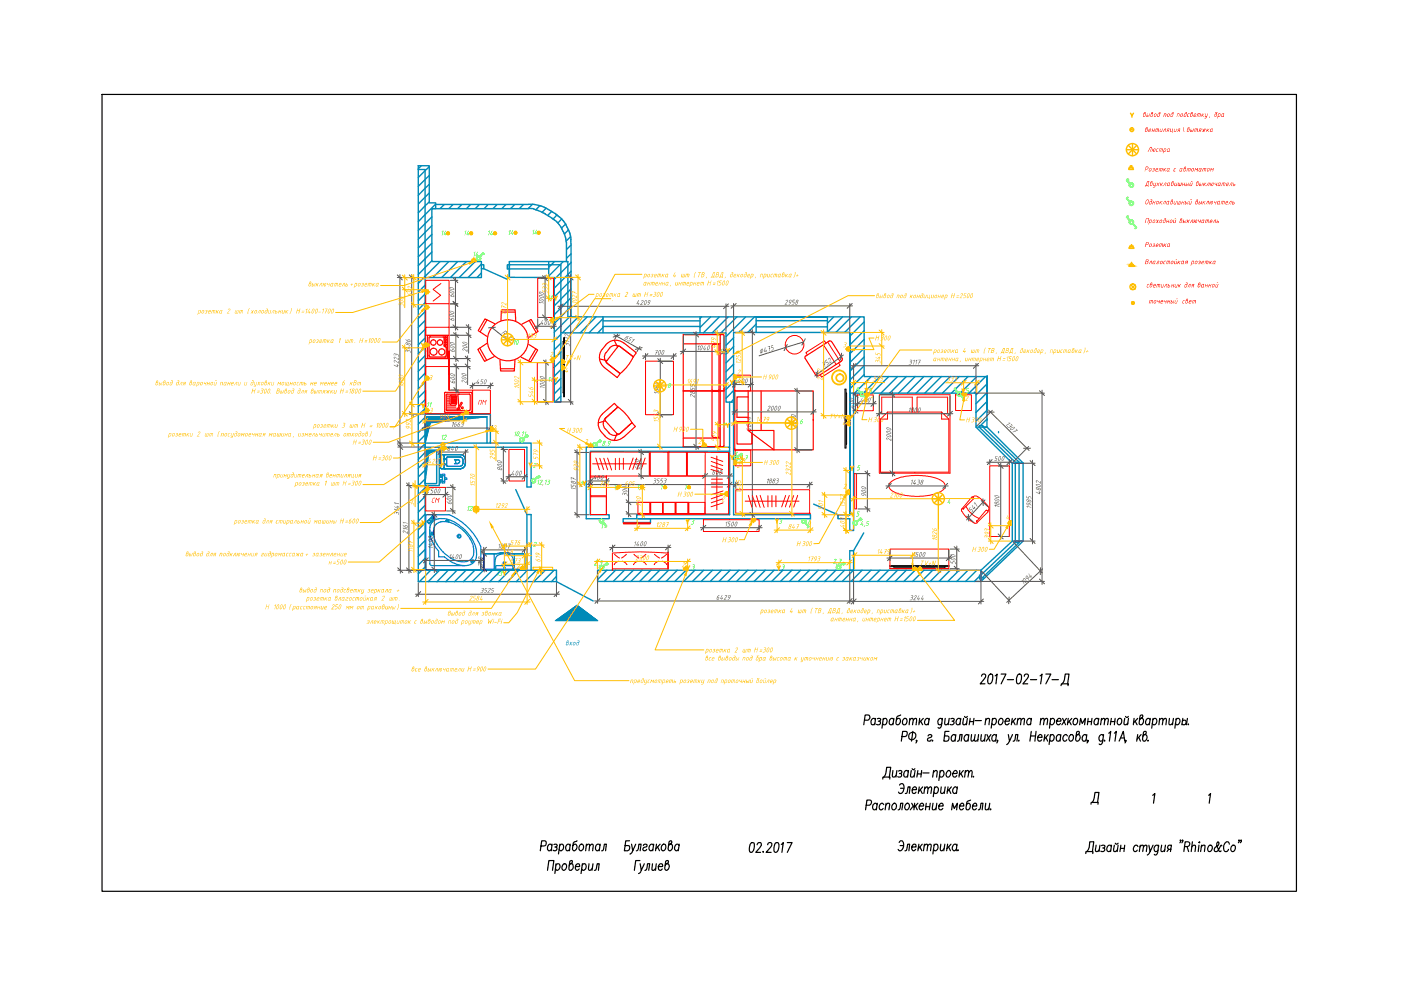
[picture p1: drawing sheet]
<svg xmlns="http://www.w3.org/2000/svg" width="297mm" height="210mm" viewBox="0 0 297 210" stroke-linecap="round" stroke-linejoin="round" font-family="sans-serif">
<!-- layer: 0 -->
<path d="M21.6 20h253.3v169h-253.3z" fill="none" stroke="#000" stroke-width=".25"/>
<g fill="none" stroke="#008ab8" stroke-width=".3">
<path d="M88.6 35.1h2.4v7.9h1.4v1.2h-.8v11.3h10.5v3.3h-12M88.6 35.9h1.5v85h27.9v2.4M88.7 35.1v88.2h29.3M89.3 35.1l-.6 .7M91 35.3l-2.3 2.3M91 37.2l-2.3 2.3M91 39.1l-2.3 2.3M91 40.9l-2.3 2.4M91 42.8l-2.3 2.3M91.6 46l-2.9 2.9M91.6 47.8l-2.9 2.9M91.6 49.7l-2.9 2.9"/>
<path d="M91.6 51.6l-2.9 2.8M91.6 53.4l-2.9 2.9M91.6 55.3l-2.9 2.9M91.6 44.2h20.5M92.4 43.3l-3.7 3.7M92.4 43.3h19.7M93.3 55.5l-4.6 4.6M94.2 43.3l-.9 .9M95.2 55.5l-3.4 3.3M96.1 43.3l-.9 .9M97 55.5l-3.4 3.3M97.9 43.3l-.9 .9"/>
<path d="M98.9 55.5l-3.4 3.3M99.8 43.3l-.9 .9M100.8 55.5l-3.4 3.3M101.6 43.3l-.8 .9M102.1 56.1h.5v.9h-.5M102.1 56l-2.9 2.8M102.1 57.9l-1 .9M102.6 57l5 2.2M103.5 43.3l-.8 .9M105.4 43.3l-.9 .9M107.3 43.3l-.9 .9M108 58.8v-3.3h12.4v11.7h62.8v12.6h26.1"/>
<path d="M108 58.8h9.5v26.4h1.4v-14.6M108 57h-.4v-.9h11.3v14.5h35v14.7h1.6M109.1 43.3l-.9 .9M111 43.3l-.9 .9M112 44.2h.8M112 43.3l1.4 .1M112.8 44.2l.4 .1M112.9 43.3l-.9 .9M113.2 44.3l.9 .3M113.4 43.4l1.1 .2M114.1 44.6l.8 .4M114.5 43.6l.8 .3"/>
<path d="M114.5 43.6l-.9 .9M114.9 45l.4 .2M115.3 45.1l.3 .2M115.3 43.9l.4 .2M115.6 45.4l.8 .5M115.7 44.1l.5 .3M115.8 44.2l-.9 .8M116.2 44.4l.3 .2M116.3 55.5v1.5h-8.3M116.3 56.2v2.6M116.4 45.9l.7 .4M116.5 44.6l.5 .2-.9 .9"/>
<path d="M116.9 44.8l.7 .4M117 46.3l.5 .3M117.6 46.6l.9 1M117.6 55.5l-1.3 1.2M117.6 45.2l1 .8M118.1 45.6l-.8 .8M118.6 47.6l.8 1.5M118.6 46l.5 .4-.8 .9M119.1 46.4l.2 .3M119.3 46.7l.3 .4M119.4 49.1l.6 1.6M119.4 55.5l-3.1 3"/>
<path d="M119.7 47.1l.2 .4M119.8 47.4l.1 .2M119.9 47.5l-.9 .9M120 47.6v.1M120 50.7v.6M120 47.7l1 2.4M120.1 51.4v4.1M120.5 48.7l-.8 .9M120.9 50.1l.1 .2M121 50.3l.1 .5M121 50.2l-.9 .9M121 50.8v.8"/>
<path d="M121.1 51.6v15.6M121.1 51.9l-1 1M121.1 53.8l-1 1M121.1 55.7l-3.6 3.5M121.1 57.5l-3.6 3.6M121.1 59.4l-3.6 3.6M90.1 60.5l-1.4 1.4M90.1 62.3l-1.4 1.5M90.1 64.2l-1.4 1.5M90.1 66.1l-1.4 1.4M90.1 67.9l-1.4 1.5M90.1 69.8l-1.4 1.4"/>
<path d="M90.1 71.7l-1.4 1.4M90.1 73.5l-1.4 1.5M90.1 75.4l-1.4 1.5M90.1 77.3l-1.4 1.4M90.1 79.1l-1.4 1.5M118.9 70.9l-1.4 1.4M118.9 72.8l-1.4 1.4M118.9 74.6l-1.4 1.4M118.9 76.5l-1.4 1.4M118.9 78.4l-1.4 1.4M121.1 61.3l-3.6 3.6M121.1 63.1l-3.6 3.6"/>
<path d="M121.1 65l-3.6 3.6M121.1 66.9l-3.6 3.5M122.6 67.2l-3.3 3.4M124.5 67.2l-3.4 3.4M126.4 67.2l-3.4 3.4M127.8 67.2v3.4M127.8 67.6l-2.9 3M127.8 69.4l-1.1 1.2M127.8 68h20.6M127.8 69.2h20.6M148.4 67.2v3.4M148.8 67.2l-.4 .3"/>
<path d="M150.7 67.2l-2.3 2.2M152.5 67.2l-3.4 3.4M154.4 67.2l-3.4 3.4M155.5 73.5l-1.6 1.6M155.5 71.6l-1.6 1.6M155.5 75.4l-1.6 1.6M155.5 77.2l-1.6 1.6M155.5 79.1l-1.6 1.6M156.3 67.2l-3.4 3.4M158.1 67.2l-4.2 4.2M160 67.2l-3.3 3.3M160.3 68.7l-1.8 1.8"/>
<path d="M160.3 68h15.1M160.3 69.3h15.1M175.3 67.2h-15h15.1h-15.1v3.3M175.4 67.2v3.3h4.8M176.8 67.2l-1.4 1.3M178.6 67.2l-3.2 3.2M180.5 67.2l-3.3 3.3M182.4 67.2l-3.3 3.3M183.2 68.2l-3 3.1M183.2 70.1l-3 3.1M183.2 72l-3 3M183.2 73.8l-3 3.1"/>
<path d="M183.2 75.7l-3 3M183.2 77.6l-3 3M183.2 79.4l-3 3.1M184.7 79.8l-3.5 3.6M186.6 79.8l-3.6 3.6M188.4 79.8l-3.5 3.6M190.3 79.8l-3.5 3.6M192.2 79.8l-3.6 3.6M194 79.8l-3.5 3.6M195.9 79.8l-3.5 3.6M197.7 79.8l-3.5 3.6M199.6 79.8l-3.5 3.6"/>
<path d="M201.5 79.8l-3.5 3.6M203.4 79.8l-3.6 3.6M205.2 79.8l-3.5 3.6M207.1 79.8l-3.5 3.6M209 79.8l-3.6 3.6M209.3 79.8h.1M90.1 87.8h13.9v6.1M90.1 94.8v-.9h22.5v9.4M90.1 88.3h13.2v5.6M90.1 81l-1.4 1.5M90.1 82.9l-1.4 1.4M90.1 84.8l-1.4 1.4"/>
<path d="M90.1 86.6l-1.4 1.5M90.1 88.5l-1.4 1.4M90.1 90.3l-1.4 1.5M90.1 92.2l-1.4 1.5M90.1 94.1l-1.4 1.4M90.1 95.9l-1.4 1.5M90.1 97.8l-1.4 1.5M90.1 99.7l-1.4 1.4M92.6 95.5l-1.7 .6M93.1 94.8v8.2h-3M103.3 88.3l-12.1 1.3-1.1 4.3M104 93.9h.1"/>
<path d="M111.7 94.8h-21.6v.7h2.5v7h-2.5M118.9 80.2l-1.4 1.5M118.9 82.1l-1.4 1.4M118.9 84l-1.2 1.2M154.7 94.8h-30.4v15.2h4.9v-.9h-4.1v-13.4h29.6M154.7 85.3v23.8h-19.7v.9h36.8M155.5 80.9l-1.6 1.7M155.5 82.8l-1.6 1.7M155.5 84.7l-.5 .6M155.8 94.8h.1M180.2 83.4v25.7M181 83.4v29.1h-.8"/>
<path d="M206.6 83.4h.1M206.9 90.6l7.7 7.6v16.5h2.3M208.4 90.6l7.7 7.4M209.3 90.6l7.6 7.6v16.5l-8.9 8.6M209.3 90.6h-2.4v-7.2h-26.7v-12.9h-24.7v38.6h16.3M209.3 86.8v-7v10.8M209.3 90.6h-.9v-.3h-.8v.3l7.7 7.4M209.3 81.4l-2.4 2.3M209.3 83.3l-2.4 2.3M209.3 85.1l-2.4 2.4M209.3 87l-2.4 2.3M209.3 88.9l-1.4 1.4"/>
<path d="M209.3 89.1h.1M211.7 91.7h.1M214.6 98.2h2.3l-1.6-.2v17h.8v-16.8M90.1 101.6l-1.4 1.4M90.1 103.4l-1.4 1.5M90.1 105.3l-1.4 1.4M90.1 107.1l-1.4 1.5M90.1 109l-1.4 1.5M90.1 110.9l-1.4 1.5M90.1 112.7l-1.4 1.5M90.1 114.6l-1.4 1.5M90.1 116.5l-1.4 1.4"/>
<path d="M90.1 118.4l-1.4 1.4M111.7 109.1v11.8M112.6 109.1v11.8M132.1 110h5.8v.8h-5.8zM180.2 116.8h.8v4.1h-.8zM180.2 109.1v-38.6v38.6M214.6 114.7l-6.6 6.2M215.3 115l-7.3 6.9h-.3v.9h.3v-.3v.8M216.1 115l-8.1 7.8M90.1 120.2l-1.4 1.5M91.3 120.9l-2.4 2.4M93.2 120.9l-2.4 2.4"/>
<path d="M95 120.9l-2.3 2.4M96.9 120.9l-2.4 2.4M98.8 120.9l-2.4 2.4M100.7 120.9l-2.4 2.4M102.5 120.9l-2.4 2.4M104.4 120.9l-2.4 2.4M106.3 120.9l-2.5 2.4M108.1 120.9l-2.4 2.4M110 120.9l-2.4 2.4M111.8 120.9l-2.3 2.4M113.7 120.9l-2.4 2.4M115.6 120.9l-2.4 2.4"/>
<path d="M117.5 120.9l-2.4 2.4M117.9 131.6l4.4-3.2 4.3 3.2zM118 122.2l-1.1 1.1M118 123.3l7.8 4.1M126.7 123.3h81.3M126.8 120.9l-.1 .1M128.7 120.9l-2 2M130.5 120.9l-2.4 2.4M132.4 120.9l-2.4 2.4M134.3 120.9l-2.4 2.4M136.1 120.9l-2.3 2.4M138 120.9l-2.4 2.4"/>
<path d="M139.9 120.9l-2.4 2.4M141.7 120.9l-2.3 2.4M143.6 120.9l-2.4 2.4M145.5 120.9l-2.4 2.4M147.3 120.9l-2.4 2.4M149.2 120.9l-2.4 2.4M151.1 120.9l-2.4 2.4M153 120.9l-2.4 2.4M154.8 120.9l-2.4 2.4M156.7 120.9l-2.4 2.4M158.5 120.9l-2.3 2.4M160.4 120.9l-2.4 2.4"/>
<path d="M162.3 120.9l-2.4 2.4M164.1 120.9l-2.3 2.4M166 120.9l-2.4 2.4M167.9 120.9l-2.4 2.4M169.8 120.9l-2.4 2.4M171.6 120.9l-2.4 2.4M173.5 120.9l-2.4 2.4M175.3 120.9l-2.3 2.4M177.2 120.9l-2.4 2.4M179.1 120.9l-2.4 2.4M180.9 120.9l-2.3 2.4M182.8 120.9l-2.4 2.4"/>
<path d="M184.7 120.9l-2.4 2.4M186.6 120.9l-2.4 2.4M188.4 120.9l-2.3 2.4M190.3 120.9l-2.4 2.4M192.2 120.9l-2.4 2.4M194 120.9l-2.4 2.4M195.9 120.9l-2.4 2.4M197.7 120.9l-2.3 2.4M199.6 120.9l-2.4 2.4M201.5 120.9l-2.4 2.4M203.4 120.9l-2.4 2.4M205.2 120.9l-2.3 2.4"/>
<path d="M207.1 120.9l-2.4 2.4M207.7 122.2l-1.1 1.1M208 120.9h-81.3v2.4M208 120.9v2.4v-1.3M208 121.9h-.1M208.4 122.7h.1"/>
</g>
<g fill="#008ab8" stroke="#008ab8" stroke-width=".21">
<path d="M90.1 88.3h13.2l-12.1 1.3z"/>
<path d="M90.1 95.5h2.5l-1.7 .6z"/>
<path d="M117.9 131.6l4.4-3.2z"/>
<path d="M90.1 88.3v1.3h1.1zM90.1 89.6h1.1l-1.1 4.3z"/>
<path d="M90.1 95.5v.6h.8zM90.1 96.1h.8l-.8 6.4z"/>
<path d="M122.3 128.4l4.3 3.2zM117.9 131.6h8.7l-4.3-3.2z"/>
</g>
<g fill="#008ab8">
<path d="M120.8 136.1h.1l.1 .3 .4-.3-.3 .4 .1 .3-.2-.2-.3 .2 .2-.3z"/>
<path d="M120.3 135.9l-.1 .2 .3-.1zM120.2 135.9a.2 .2 0 0 1 .3-.1 .2 .2 0 0 1 0 .3l.1 .3-.2 .3a.21 .21 0 0 1-.3 .2 .21 .21 0 0 1-.1-.3zM120.2 136.2l-.1 .5h.3l.1-.3z"/>
<path d="M121.5 136.3a.25 .25 0 0 1 .3-.2 .25 .25 0 0 1 .2 .3l-.1 .3a.22 .22 0 0 1-.3 .1 .22 .22 0 0 1-.1-.2zM121.7 136.2l-.2 .4 .1 .1h.2l.1-.3z"/>
<path d="M122.5 135.8h.3l.1 .2-.3 .7-.4 .1 .1-.6 .5-.2zM122.4 136.2l-.1 .5h.2l.2-.5z"/>
</g>
<path d="M88.1 126h30.5M88.7 123.6v2.9M118 123.6v2.9" fill="none" stroke="#545454" stroke-width=".21"/>
<!-- layer: 0 -->
<path d="M89.2 125.4l-1 1.1M118.5 125.4l-1 1.1" fill="none" stroke="#545454" stroke-width=".21"/>
<g fill="#545454">
<path d="M102.1 124.7l.5 .1-.2 .8-.5 .1 .3-.1a.22 .22 0 0 0 .2-.3 .22 .22 0 0 0-.3-.1v-.1a.23 .23 0 0 0 .3 0 .23 .23 0 0 0 0-.3z"/>
<path d="M102.8 124.7h.5l-.4 .1v.3h.2l.1 .2-.2 .4h-.4l.5-.3-.1-.2h-.3z"/>
<path d="M103.5 124.8h.1a.25 .25 0 0 1 .4-.1 .25 .25 0 0 1-.1 .4l-.4 .5 .3 .1h-.5l.6-.7-.1-.2-.2 .1z"/>
<path d="M104.3 124.7h.5l-.4 .1-.1 .3h.2a.32 .32 0 0 1 .1 .4 .32 .32 0 0 1-.3 .2h-.2l.4-.1 .1-.3-.1-.1h-.3z"/>
</g>
<path d="M84.3 94.8h5.6M84.9 94.1v27.4M84.3 120.9h5.6" fill="none" stroke="#545454" stroke-width=".21"/>
<!-- layer: 0 -->
<path d="M84.3 94.3l1.1 1M84.3 120.4l1.1 1" fill="none" stroke="#545454" stroke-width=".21"/>
<g fill="#545454">
<path d="M83.6 108.5l.9 .1 .1 .6-.1-.4a.22 .22 0 0 0-.3-.1 .22 .22 0 0 0-.1 .2h-.1a.22 .22 0 0 0-.1-.3 .22 .22 0 0 0-.2 0l-.1 .3z"/>
<path d="M83.6 107.9l1 .2v.1l-.9-.2 .1 .2z"/>
<path d="M83.6 107.4l.7 .3v-.2l-.2-.1h.2l.1-.2 .2 .4-.2-.1-.1 .4z"/>
<path d="M83.6 106.5l1 .3v.1l-.9-.2 .1 .2z"/>
</g>
<path d="M84.2 58.8h5.7M84.8 58.2v36.4M84.2 93.9h5.7" fill="none" stroke="#545454" stroke-width=".21"/>
<!-- layer: 0 -->
<path d="M84.2 58.3l1.1 1.1M84.2 93.4l1.1 1.1" fill="none" stroke="#545454" stroke-width=".21"/>
<g fill="#545454">
<path d="M83.5 77.3l.7 .4v-.2l-.2-.2 .2 .1v-.2l.3 .3h-.2l-.1 .4z"/>
<path d="M83.5 76.5l.4-.1 .5 .5 .1-.3v.4l-.8-.5-.1 .1 .1 .3z"/>
<path d="M83.5 75.7l.3-.1 .6 .6 .1-.4v.5l-.7-.5a.18 .18 0 0 0-.2 .1 .18 .18 0 0 0 .1 .2l-.2-.2z"/>
<path d="M83.5 75l.2-.1 .6 .2 .2 .5h-.1l-.1-.5h-.3l-.1 .3-.1-.4-.2 .1-.1 .3z"/>
</g>
<path d="M86.8 58.8h3.1M87.3 58.2v30.2M86.8 87.8h3.1" fill="none" stroke="#545454" stroke-width=".21"/>
<!-- layer: 0 -->
<path d="M86.8 58.3l1 1.1M86.8 87.3l1 1" fill="none" stroke="#545454" stroke-width=".21"/>
<g fill="#545454">
<path d="M86 74.2l.3-.1 .1 .2h.5l.1 .5-.1-.3-.2-.2-.3 .3v-.3h-.3l-.1 .3z"/>
<path d="M86 73.6l.7 .3-.2-.4 .3-.1 .2 .3h-.2v.4z"/>
<path d="M86.6 73a.2 .2 0 0 0 .4 0 .2 .2 0 0 0-.4 0zM86 72.6h.3l.7 .3a.21 .21 0 0 1 0 .2 .21 .21 0 0 1-.2 .1l-.7-.1zM86.1 72.8a.15 .15 0 0 0 .3 0 .15 .15 0 0 0-.3 0z"/>
<path d="M86.6 72.1l-.1 .2 .4 .1v-.2zM86 71.9l.4 .4 .1-.3 .5 .1a.21 .21 0 0 1 0 .3 .21 .21 0 0 1-.2 .1l-.5-.2z"/>
</g>
<path d="M86.2 103h3.7M86.7 102.3v19.2M86.2 120.9h3.7" fill="none" stroke="#545454" stroke-width=".21"/>
<!-- layer: 0 -->
<path d="M86.2 102.4l1 1.1M86.2 120.4l1 1" fill="none" stroke="#545454" stroke-width=".21"/>
<g fill="#545454">
<path d="M85.4 112.5h.3l.6 .5v-.3h.1v.5l-.7-.6h-.2l.1 .4-.2-.3z"/>
<path d="M85.4 111.9l1 .3-.8-.1v.2z"/>
<path d="M85.4 110.7l1 .3-.8-.2 .1 .2h-.1z"/>
<path d="M86 111.4l-.1 .3 .4 .1v-.3zM85.4 111.3l.4 .4 .1-.4 .4 .2a.22 .22 0 0 1 .1 .2 .22 .22 0 0 1-.2 .2l-.6-.2z"/>
</g>
<path d="M89.5 90.8h15.1M90.1 88.1v3.2M104 88.1v3.2" fill="none" stroke="#545454" stroke-width=".21"/>
<!-- layer: 0 -->
<path d="M90.7 90.2l-1.1 1.1M104.5 90.2l-1 1.1" fill="none" stroke="#545454" stroke-width=".21"/>
<g fill="#545454">
<path d="M95.9 89.7l.4-.2-.3 1-.1-.1 .2-.8z"/>
<path d="M97.9 89.5h.3a.24 .24 0 0 1 .2 .2 .24 .24 0 0 1-.2 .2v.4l-.5 .2 .4-.2 .1-.3-.3-.1 .3-.1 .1-.1z"/>
<path d="M96.4 90v.2a.19 .19 0 0 0 .2 .2 .19 .19 0 0 0 .1-.3zM96.4 89.7l.5-.2-.4 .3 .3 .2v.2a.25 .25 0 0 1-.3 .3 .25 .25 0 0 1-.2-.3z"/>
<path d="M97.2 90l-.1 .3a.21 .21 0 0 0 .3 0 .21 .21 0 0 0 0-.3zM97.2 89.7l.4-.2-.4 .3 .3 .2a.31 .31 0 0 1-.1 .4 .31 .31 0 0 1-.4-.1z"/>
</g>
<path d="M117.8 58.8h3.7M121 58.2v27.6M117.8 85.2h3.7" fill="none" stroke="#545454" stroke-width=".21"/>
<!-- layer: 0 -->
<path d="M120.5 58.3l1 1.1M120.5 84.7l1 1" fill="none" stroke="#545454" stroke-width=".21"/>
<g fill="#545454">
<path d="M119.8 72.7l.8 .2 .1 .5-.1-.5h-.3l-.2 .3-.1-.4h-.2l-.1 .4z"/>
<path d="M119.7 72.1l1 .3-.8-.2v.3z"/>
<path d="M119.7 71.4l.6 .1 .4 .4-.5-.1-.4-.3-.1 .4z"/>
<path d="M119.7 70.8l.3-.1 .7 .5v-.3v.5l-.7-.6a.17 .17 0 0 0-.2 .2 .17 .17 0 0 0 .2 .2l-.3-.2z"/>
</g>
<path d="M118.3 64.9h36.3M118.9 64.4v5.9M153.9 64.4v5.9" fill="none" stroke="#545454" stroke-width=".21"/>
<!-- layer: 0 -->
<path d="M119.4 64.4l-1 1M154.4 64.4l-1 1" fill="none" stroke="#545454" stroke-width=".21"/>
<g fill="#545454">
<path d="M135.3 63.7h.2l-.4 .7h.2l.1-.2v.2h.2l-.3 .3v-.2l-.3-.1z"/>
<path d="M136 63.7a.25 .25 0 0 1 .4 0 .25 .25 0 0 1 0 .4l-.5 .5h.3v.1h-.5l.7-.8-.1-.1-.4 .1z"/>
<path d="M136.9 63.8l-.2 .4a.18 .18 0 0 0-.1 .3 .18 .18 0 0 0 .3-.1l.1-.6zM136.7 63.8a.27 .27 0 0 1 .4 0 .27 .27 0 0 1 0 .4l-.1 .3a.25 .25 0 0 1-.3 .2 .25 .25 0 0 1-.2-.4z"/>
<path d="M137.6 63.8l-.1 .3 .2 .1 .1-.4zM137.5 63.8l.3-.2 .1 .2-.1 .6-.5 .3 .4-.4-.4-.2z"/>
</g>
<path d="M154.9 64.9h25.9M155.5 64.3v5.9M180.2 64.3v5.9" fill="none" stroke="#545454" stroke-width=".21"/>
<!-- layer: 0 -->
<path d="M156.1 64.3l-1.1 1.1M180.7 64.3l-1.1 1.1" fill="none" stroke="#545454" stroke-width=".21"/>
<g fill="#545454">
<path d="M166.6 63.8l.2-.2a.22 .22 0 0 1 .3 0 .22 .22 0 0 1-.1 .4l-.5 .5 .4 .1h-.5l.6-.7a.16 .16 0 0 0-.1-.3 .16 .16 0 0 0-.2 .2z"/>
<path d="M168.1 63.6h.5l-.4 .1-.1 .3h.3v.4l-.2 .2h-.3l.4-.3v-.2h-.3z"/>
<path d="M167.5 63.7l-.1 .4h.2l.1-.4zM167.4 63.7v-.1a.21 .21 0 0 1 .3-.1 .21 .21 0 0 1 .1 .3l-.1 .5-.5 .3 .4-.3-.3-.2z"/>
<path d="M168.7 64.3a.2 .2 0 0 0 .4 0 .2 .2 0 0 0-.4 0zM168.9 63.6l.2-.1a.26 .26 0 0 1 .2 .3 .26 .26 0 0 1-.2 .3l.1 .2-.2 .2a.21 .21 0 0 1-.3 .1 .21 .21 0 0 1-.1-.3zM168.9 63.8a.15 .15 0 0 0 .3 0 .15 .15 0 0 0-.3 0z"/>
</g>
<path d="M155.8 70.5h4.2M159.5 69.9v39.9M155.8 109.1h4.2" fill="none" stroke="#545454" stroke-width=".21"/>
<!-- layer: 0 -->
<path d="M159 70l1 1M159 108.6l1 1" fill="none" stroke="#545454" stroke-width=".21"/>
<g fill="#545454">
<path d="M158.2 90.9l.8 .4v-.3l-.2-.2 .2 .1v-.1l.3 .3h-.3v.3z"/>
<path d="M158.2 89.4l.8 .3v-.2l-.2-.2 .2 .1v-.2l.3 .3h-.3v.3z"/>
<path d="M158.2 88.5l.8 .4v-.3l-.2-.1 .2-.1 .3 .3-.3-.1v.4z"/>
<path d="M158.8 90.1l-.1 .3 .4 .1v-.3zM158.2 90l.2 .1a.18 .18 0 0 0 .2 .2 .18 .18 0 0 0 .1-.3l.5 .1a.23 .23 0 0 1 .1 .3 .23 .23 0 0 1-.3 .2l-.5-.2z"/>
</g>
<path d="M125.1 95.9v7.4M154.7 95.9v7.4M124.5 102.7h30.8" fill="none" stroke="#545454" stroke-width=".21"/>
<!-- layer: 0 -->
<path d="M125.6 102.2l-1 1.1M155.2 102.2l-1 1.1" fill="none" stroke="#545454" stroke-width=".21"/>
<g fill="#545454">
<path d="M138.7 101.5h.3a.24 .24 0 0 1 .2 .2 .24 .24 0 0 1-.2 .2v.5l-.6 .1 .3-.1a.22 .22 0 0 0 .3-.2 .22 .22 0 0 0-.3-.2l.4-.3z"/>
<path d="M139.4 101.5h.5l-.4 .1-.1 .3h.2a.33 .33 0 0 1 .2 .3 .33 .33 0 0 1-.4 .3h-.3l.5-.2 .1-.3h-.4z"/>
<path d="M140.1 101.5h.5l-.3 .1-.1 .3h.1a.33 .33 0 0 1 .2 .3 .33 .33 0 0 1-.4 .3h-.2l.5-.3v-.2h-.4z"/>
<path d="M140.9 101.5h.2a.24 .24 0 0 1 .3 .2 .24 .24 0 0 1-.2 .2l-.1 .5-.5 .1 .3-.1a.23 .23 0 0 0 .2-.2 .23 .23 0 0 0-.1-.2l-.2-.1h.3l.1-.3z"/>
</g>
<path d="M121.8 95.9h3.1M122.3 95.3v14.5M121.8 109.1h3.1" fill="none" stroke="#545454" stroke-width=".21"/>
<!-- layer: 0 -->
<path d="M121.8 95.4l1.1 1M121.8 108.6l1.1 1" fill="none" stroke="#545454" stroke-width=".21"/>
<g fill="#545454">
<path d="M121 103.3l1.1 .4-.9-.2 .1 .2z"/>
<path d="M121 102.7h.2v.3l.3 .1v-.3l.5 .1 .1 .5-.1-.1v-.3l-.3-.1-.2 .1v.3l-.5-.2z"/>
<path d="M121 101.2l.6 .1 .5 .4-.6-.1-.3-.3-.1 .4z"/>
<path d="M121.6 102.3a.2 .2 0 0 0 .4 0 .2 .2 0 0 0-.4 0zM121.1 102l.9 .2a.22 .22 0 0 1 .1 .3 .22 .22 0 0 1-.3 .1l-.3-.2h-.3zM121.2 102.2a.15 .15 0 0 0 .3 0 .15 .15 0 0 0-.3 0z"/>
</g>
<path d="M180.4 77.6h27.1M181 77v6.1M206.9 77v6.1" fill="none" stroke="#545454" stroke-width=".21"/>
<!-- layer: 0 -->
<path d="M181.5 77l-1 1.1M207.4 77l-1 1.1" fill="none" stroke="#545454" stroke-width=".21"/>
<g fill="#545454">
<path d="M192.9 76.3h.3a.2 .2 0 0 1 .2 .1 .2 .2 0 0 1-.1 .3l-.1 .5-.5 .1 .5-.3v-.2l-.3-.1h.3l.1-.3z"/>
<path d="M193.6 76.5l.4-.2-.3 1 .1-.8z"/>
<path d="M194.1 76.5l.4-.2-.3 1 .2-.8z"/>
<path d="M194.7 76.3h.5l-.1 .5h-.2l-.2 .5 .1-.5 .3-.4z"/>
</g>
<path d="M206.8 83.4h14.6M220.9 82.7v41.2M206.8 123.3h14.6" fill="none" stroke="#545454" stroke-width=".21"/>
<!-- layer: 0 -->
<path d="M220.4 82.8l1 1.1M220.4 122.8l1 1" fill="none" stroke="#545454" stroke-width=".21"/>
<g fill="#545454">
<path d="M219.6 104.3l.7 .3v-.2l-.2-.1 .4-.1 .2 .3-.2-.1-.1 .4z"/>
<path d="M219.6 101.9h.4l.6 .5v-.4l.1 .5-.8-.6-.1 .1v.4z"/>
<path d="M220.2 103.7a.2 .2 0 0 0 .4 0 .2 .2 0 0 0-.4 0zM219.7 103.3l.9 .2a.23 .23 0 0 1 0 .4 .23 .23 0 0 1-.3 0l-.2-.1h-.3l-.2-.2zM219.7 103.5a.2 .2 0 0 0 .4 0 .2 .2 0 0 0-.4 0z"/>
<path d="M219.8 102.7v.3h.3a.18 .18 0 0 0 .3 .1 .18 .18 0 0 0-.1-.3zM219.6 102.7l.5-.1 .4 .2a.24 .24 0 0 1 .1 .4 .24 .24 0 0 1-.4 0l-.4-.2z"/>
</g>
<path d="M209.6 87l8.6 8.5M210.4 87l-3.3 3.3M218.1 94.7l-3.3 3.3" fill="none" stroke="#545454" stroke-width=".21"/>
<!-- layer: 0 -->
<path d="M209.3 87.4h1.5M217 95h1.5" fill="none" stroke="#545454" stroke-width=".21"/>
<g fill="#545454">
<path d="M213.8 89.7h.4l-.9 .6 .7-.6z"/>
<path d="M213.5 90.4l.5 .2 .2-.1-.1-.3a.19 .19 0 0 0 .2 .2 .19 .19 0 0 0 .2-.3l-.1-.2 .2 .2a.23 .23 0 0 1 0 .3 .23 .23 0 0 1-.3 0l-.3 .3h-.3z"/>
<path d="M214.7 91.6l.9-.4-.3-.3 .5 .3-.5 .4z"/>
<path d="M214.4 90.8l-.1 .3 .5-.2a.17 .17 0 0 0 .2-.1 .17 .17 0 0 0-.2-.2zM214.2 90.8l.5-.2a.28 .28 0 0 1 .4 .1 .28 .28 0 0 1-.3 .3l-.2 .1a.26 .26 0 0 1-.4 .1 .26 .26 0 0 1 0-.4z"/>
</g>
<path d="M214.8 114.9l6.1 6.6M208.2 121.1l6 6.6M221 120.7l-7.6 7" fill="none" stroke="#545454" stroke-width=".21"/>
<!-- layer: 0 -->
<path d="M214 126.6l-.1 1.4M220.6 120.4v1.4" fill="none" stroke="#545454" stroke-width=".21"/>
<g fill="#545454">
<path d="M216.7 122.9l.5 1-.5-.8-.1 .3z"/>
<path d="M218.1 121.6l.3 .7 .1-.1v-.2l.1 .1 .2-.1-.1 .2v.3l-.1-.2-.3 .2z"/>
<path d="M217.1 122.7l.1 .5a.17 .17 0 0 0 .1 .2 .17 .17 0 0 0 .3-.1l-.3-.5zM217 122.6h.2l.2 .1 .2 .5a.24 .24 0 0 1-.1 .4 .24 .24 0 0 1-.3-.3z"/>
<path d="M217.6 122.2v.4h.2l.1-.1-.1-.3zM217.6 122.1l.2-.1 .3 .5-.1 .6v-.1a.2 .2 0 0 0 0-.3 .2 .2 0 0 0-.3 0l-.2-.3z"/>
</g>
<path d="M214.9 98.2h4.6M218.9 97.6v17.7M214.9 114.7h4.6" fill="none" stroke="#545454" stroke-width=".21"/>
<!-- layer: 0 -->
<path d="M218.4 97.7l1.1 1M218.4 114.2l1.1 1" fill="none" stroke="#545454" stroke-width=".21"/>
<g fill="#545454">
<path d="M217.6 107.3l1.1 .3-.9-.2v.2z"/>
<path d="M217.6 105.1l.1 .4 .3 .1 .1-.3h.4l.2 .5-.2-.3-.2-.2-.2 .1v.3l-.5-.1z"/>
<path d="M217.7 106.7v.1a.23 .23 0 0 0 .2 .2 .23 .23 0 0 0 .2-.1v-.1zM217.6 106.6l.8 .1 .3 .5-.4-.4-.2 .3h-.3z"/>
<path d="M218.2 106.3a.2 .2 0 0 0 .4 0 .2 .2 0 0 0-.4 0zM217.6 105.9l.2-.1 .8 .3a.24 .24 0 0 1-.1 .4 .24 .24 0 0 1-.3-.1l-.4-.1zM217.7 106.1a.15 .15 0 0 0 .3 0 .15 .15 0 0 0-.3 0z"/>
</g>
<path d="M180.4 127.5h28.2M181 121.2v6.9M208 121.2v6.9" fill="none" stroke="#545454" stroke-width=".21"/>
<!-- layer: 0 -->
<path d="M181.5 127l-1 1.1M208.5 127l-1.1 1.1" fill="none" stroke="#545454" stroke-width=".21"/>
<g fill="#545454">
<path d="M193.1 126.3l.3-.1a.24 .24 0 0 1 .2 .3 .24 .24 0 0 1-.1 .2l-.1 .4-.5 .2 .5-.3v-.2l-.3-.1a.23 .23 0 0 0 .3-.1 .23 .23 0 0 0 0-.3z"/>
<path d="M193.8 126.4l.2-.1a.21 .21 0 0 1 .3 0 .21 .21 0 0 1 0 .3l-.5 .6 .3 .1h-.5l.6-.8-.1-.2z"/>
<path d="M194.8 126.2l-.3 .8h.3l.1-.3 .1 .3-.3 .3 .1-.3h-.4z"/>
<path d="M195.7 126.2l-.3 .8h.2l.1-.3v.3h.2l-.4 .3 .1-.3h-.4z"/>
</g>
<path d="M126.1 127.4h54.7M126.7 121.2v6.7M180.2 121.2v6.7" fill="none" stroke="#545454" stroke-width=".21"/>
<!-- layer: 0 -->
<path d="M127.2 126.9l-1 1M180.7 126.9l-1.1 1" fill="none" stroke="#545454" stroke-width=".21"/>
<g fill="#545454">
<path d="M153.1 126.2l-.3 .7 .4-.2 .1 .3-.3 .2v-.2l-.3-.1z"/>
<path d="M153.7 126.2h.1a.23 .23 0 0 1 .3 0 .23 .23 0 0 1 0 .3l-.5 .6 .4 .1h-.5l.6-.8-.1-.2-.3 .2z"/>
<path d="M152.1 126.7v.3l.1 .1 .2-.4zM152.1 126.4l.5-.2-.5 .3 .4 .1-.1 .3a.25 .25 0 0 1-.2 .3 .25 .25 0 0 1-.3-.3z"/>
<path d="M154.5 126.3l-.1 .3 .3 .1 .1-.4zM154.4 126.2a.26 .26 0 0 1 .3 0 .26 .26 0 0 1 .2 .2l-.2 .5-.4 .3 .4-.4-.4-.1z"/>
</g>
<g fill="none" stroke="#f00" stroke-width=".21">
<path d="M114 59h3.3v8.3h-3.3zM90.3 64.4v-5h4.9v5M93.5 60.1l-1.7 1.2 1.6 1.3-1.6 1.2M95.2 74.4v8.3v-5h-4.9v10h9.9v-5h-5M95.2 74.4v5v-5M95.2 77.7v-1.7h-4.9h4.9v-4.9h-4.9v8.3M95.2 69.4v-5h-4.9v6.7v-1.7h4.9v1.7M113.9 76.9h3.4v8.3h-3.4zM136.9 76.6h5.9v11.3h-5.9zM155.8 79.5h3.3v3.4h-3.3zM174.6 73.1l2.7 4.2M175.1 72.8l-.3-.5-3.9 2.5 .3 .5"/>
<path d="M175.5 72.5l2.7 4.3M177.8 77l.3 .5-3.9 2.5-.3-.5M100.2 82.7h3.8v5h-3.8M107.9 95.3h3.3v6.7h-3.3zM125.6 98.3h11.4M126.3 97.1l.8 2.5M127.2 97.2l.8 2.4M128 97.2l.8 2.4M128.8 97.1l.9 2.6M130.5 97.2v2.4M131.3 97.2v2.4M132.2 97.2v2.3"/>
<path d="M134.2 97.1l-.8 2.5M135 97.1l-.8 2.4M135.9 97.2l-.9 2.4M136.8 97.1l-.9 2.5M141.6 95.9h.2h-.2v5h-3.7v-5h-.2v5M141.8 95.9v5h3.7v-5h.3v5h3.7h-20.9M149.5 95.9v13.1h5v-13.1v5M150.7 96.9l2.5 .9M150.7 98.7l2.5 .9M150.7 99.5l2.5 .8M150.8 97.8l2.4 .9M152 96.7v11.4"/>
<path d="M154.5 95.9l-29.3-.1v13.3M155.9 95.5h3.3v3.3h-3.3zM181.8 83.7h3.4v3.4h-3.4zM202.6 83.7h3.4v3.3h-3.4zM214 98.8h-4.2v14.9h4.2v-14.9M90.3 103.3v5h4.1v-5h-4.1M125.2 104.9v.4h3.4v3.8M125.2 100.9h3.4v.4M125.2 105.1h3.4v.2M128.6 100.9v8.2h-3.4M128.6 100.9v.2h-3.4M129.8 117.3v3.3h11.8"/>
<path d="M132.2 110.9h5.7v.2h-5.7zM135.3 109h14.2v-2.5h-14.2v2.5h14.2M135.3 106.5h2.5v2.5h.2v-2.5h2.5v2.5h.1v-2.5h2.5v2.5h.2v-2.5h2.5v2.5h.3v-2.5M149.1 110.2h11.9v2.5h-11.9v-2.5M150.8 102.4h2.4M150.8 103.3h2.4M150.8 101.6h2.4M153.2 105.8l-2.4 .8M153.3 106.6l-2.6 .8M153.3 104.9l-2.5 .8M153.3 104.1l-2.6 .8M158 106.3h11.4"/>
<path d="M158.7 105l.7 2.6M159.5 105.1l.8 2.4M160.4 105.1l.8 2.5M161.2 105l.8 2.6M162.8 105.1v2.4M163.7 105.1v2.4M164.5 105.1v2.3M166.6 105l-.9 2.5M167.3 105l-.8 2.5M168.3 105.1l-.9 2.4M169.1 105l-.8 2.5M171.7 108.8v-5h-15.7v5h15.8"/>
<path d="M181.2 100.4h.4v7.5h-.4zM188.7 102.3l.7-.5 1.5-.6 2.3-.4 2.9 .1 1.8 .3 1.3 .5a1.35 1.35 0 0 1 1 1.8l-.6 .6-1 .5-2.9 .6-3.6-.1-2.1-.6a1.87 1.87 0 0 1-1.5-1.7zM188.7 120.6h12.5v-4.2h-12.5v4.2h12.5"/>
<circle cx="168.5" cy="73.1" r="1.97"/>
</g>
<!-- layer: MEBEL -->
<g fill="none" stroke="#f00" stroke-width=".25">
<path d="M101.7 73.8l1.5 2.6M103.2 72.8l-1.9 1.3 1.4 2.5 2.1-1M103.3 67.8l-1.5 2.6M104.9 68.6l-2.1-1-1.4 2.5 1.9 1.2M106 76.4l.1 2.3h3l.1-2.3M106.1 78.2h3M106.2 67.9l.1-2.2h2.9l.1 2.3M106.3 66.2h2.9M110.6 68.7l2-1 1.5 2.6-1.9 1.2M112.1 73l1.9 1.2-1.5 2.6-2-1.1M112.2 68l1.5 2.5M113.6 74l-1.5 2.5"/>
<path d="M144.9 72.9h7.8M151 73.4v9.3M152.3 73l.1 .1M152.3 73h-1.1l-.2 .4M152.4 73.1v9.6M152.7 71.1v23.6h-7.8v-11.8M152.9 70.9l-.2 .2M153.2 71h-8.3v11.9M153.3 70.9l.2 .2M153.5 71.1v23.4M144.9 82.9h8.6M144.9 92.9h7.8"/>
<path d="M151 92.4l.4 .4M151 82.7l.1 .1M151 83.1v9.3M151.1 82.8h1.2M151.4 92.8h.9M152.3 83l.1 .1M152.3 83l-1.3 .1M152.4 82.7l-.1 .1M152.4 92.6l-.1 .2M152.4 83.1v9.6M152.7 94.5l.2 .2M153 94.7h.4"/>
<path d="M153.5 94.5l-.2 .2M155.8 95.4h.1M155.8 82.9h.1M155.8 82.9h16.6v12.5h-16.6M155.8 82.9v12.5M158.6 82.9v8.4l5.5 4.1v-4.1h-5.5M158.6 84.2h-2.3v4.3h2.3M158.6 89.4h-2.3v4.7h3.1v-2.2M161.4 82.9v8.4M172.4 89.2h.1"/>
<circle cx="107.7" cy="72.2" r="4.3"/>
</g>
<g fill="none" stroke="#f00" stroke-width=".21">
<path d="M186.4 83.7h15v16.6h-15zM186.7 88.9v11.2h14.5v-11.2M188.2 87.4l-1.5 1.5M188.2 87.4h11.4M188.2 87.4v1.5h-1.5M193.4 87.4v-3.2h-6.5v3.5h.9M194.4 87.4v-3.2h6.5v3.5h-.9M199.6 87.4v1.5h1.6M199.6 87.4l1.6 1.5M129.9 117.3a68.3 68.3 0 0 1 11.7 0M130.3 117.5l1.1 .8M131.2 119l-.8 .4-.2 .3"/>
<path d="M131.9 119l.8 .4 .2 .3M132.8 117.5l-1 .8M134.4 117.5l1.1 .8M135.3 119l-.8 .4-.2 .3M136 119l.8 .4 .2 .3M136.9 117.5l-1 .8M138.8 117.5l1 .8M139.7 119l-.4 .1-.6 .6M140.4 119l.4 .1 .6 .6M141.3 117.5l-1 .8M141.6 117.3h.1M141.6 117.3v3.3"/>
<path d="M204 107.8l.2 .2M204.2 108l2.3-2.3-.3-.3h-.2l-2.2 2.7a5 5 0 0 0 3.2 2.9l2.5-2.5v-.1l-.2-.2h-.3l-1.9 2.4M204.2 108h.1M204.8 107.4a5.5 5.5 0 0 0 2.8 2.5M206.2 105.4a.71 .71 0 0 1 1.1-.1 4.5 4.5 0 0 1 2.4 2.6l-.2 .5M207.1 110.6h.1M207.1 110.6l.2 .1M129.8 120.9h.1"/>
</g>
<!-- layer: Tonkie -->
<path d="M119.5 71.6h.2v12.5h-.2zM119.5 72.3l-.1 .1v10.9l.1 .1M179.2 82.5h.2v12.5h-.2zM179.4 83.2l.1 .2v10.7l-.1 .2M188.7 119.9h12.5v.2h-12.5zM189.4 120.1l.1 .2h10.8l.1-.2" fill="none" stroke="#000" stroke-width=".21"/>
<g fill="none" stroke="#f00" stroke-width=".25">
<path d="M90.6 71.1h4.3v4.8h-4.3zM91 75.5l.2 .1M91 75.5h.1M91.2 71.4l-.2 .2v3.9M91.2 71.5h.1M91.2 75.7h3.2M91.2 71.5h2.8M94 71.4l.1 .2M94.1 71.6h.1M94.1 71.6v1.7l.2 .2M94.4 73.5h.1M94.4 73.5l.2 .2"/>
<path d="M94.4 75.7h.1M94.6 75.5l-.2 .1M94.6 73.7h.1M94.6 73.7v1.8M127.7 74.1a2.73 2.73 0 0 0 .4 3.8M128.5 74.7a1.66 1.66 0 0 0 .3 2.4l2.7 2.1-.6 .9-2.8-2.2M128.5 74.8a2.3 2.3 0 0 1 2.3-1.6l.8 .3 2.7 2.1M128.7 76.4v.6M130.2 72.1l.7 1.5-2.2 2.9-1.6-.4M131.5 73.5l-.6 .1M131.5 73.5l2.8 2.1M132.2 72.7a2.73 2.73 0 0 0-3.8 .5l-.7 .9"/>
<path d="M132.2 72.7l2.7 2.1-.6 .8M134.3 75.6l-1 1.7-1.8 1.9-2.8-2.2M173 79.5l.5 .2M176.3 72.4l-.4-.1h-.1l-5.1 3.3v.4l2.3 3.5M176.4 72.5l2.2 3.5M178.5 76l-.1 .5-4.8 3.2M94.2 87.3l.2 .1M94.3 83.4v3.9M94.4 87.5h5.5M94.6 86.9l.2 .1M94.6 83.7v3.2M94.7 85.6h.6"/>
<path d="M94.7 85.2h.6M94.7 84.8h.6M94.7 84.4h.6M94.7 84h.6M94.7 86.5h1.9M94.7 86.1h1.9M94.7 86.9h1.9M94.8 87.1h4.7M95.7 83.7l-.3 .4v1.5l.3 .3M95.8 83.7l.8 .1 .2 .3M96.8 85.6l-.2 .3h-.8M96.8 84.1v1.5"/>
<path d="M97 86.7l.1 .1M97 86.6l-.1 .1 .1 .2h.2v-.2M97.4 83.6l-.3 .2 .2 2.4M97.4 86.5l.1 .3M97.5 86.8l.3 .2M97.8 85.4l.1 .1M97.8 85.3l-.8 1.4M98 85.5l-.8 1.4M99.5 83.6l.2 .1M99.5 83.6h-4.7l-.2 .1M99.7 86.9l-.2 .1M99.7 83.7v3.2"/>
<path d="M99.9 83.2l.1 .1M99.9 83.2h-5.5l-.2 .1M100 87.3l-.1 .1M100.1 83.4v3.9M126.8 89.7l1.6-.5 2.4 2.7-.6 1.5M128.3 92.5a2.73 2.73 0 0 0 3.8 .2M128.4 90.9l.7 .9M128.4 88.6a1.67 1.67 0 0 0-.1 2.3M129.1 91.8a1.68 1.68 0 0 0 2.3 .1l2.6-2.3 .7 .8-2.5 2.3M130.8 91.9h.6M131 86.3l1.4 1.2 1.6 2.1-2.6 2.4M131 86.3l-.7-.8-2.6 2.3a2.73 2.73 0 0 0-.2 3.8l.8 .9"/>
<path d="M131 86.3l-2.6 2.3v.6"/>
<circle cx="91.9" cy="72.6" r=".57"/>
<circle cx="91.9" cy="74.6" r=".74"/>
<circle cx="93.3" cy="72.6" r=".57"/>
<circle cx="93.7" cy="74.6" r=".66"/>
<circle cx="94.5" cy="72" r=".19"/>
<circle cx="94.5" cy="72.6" r=".19"/>
<circle cx="94.5" cy="73.1" r=".19"/>
<circle cx="94.5" cy="71.5" r=".19"/>
<circle cx="95.7" cy="85.2" r=".06"/>
<circle cx="95.7" cy="85.5" r=".06"/>
<circle cx="95.7" cy="84.9" r=".06"/>
<circle cx="95.7" cy="84.6" r=".06"/>
<circle cx="95.7" cy="84.3" r=".06"/>
<circle cx="95.7" cy="84" r=".06"/>
<circle cx="96" cy="84" r=".06"/>
<circle cx="96" cy="85.2" r=".06"/>
<circle cx="96" cy="84.3" r=".06"/>
<circle cx="96" cy="84.9" r=".06"/>
<circle cx="96" cy="84.6" r=".06"/>
<circle cx="96" cy="85.5" r=".06"/>
<circle cx="96.2" cy="85.2" r=".06"/>
<circle cx="96.2" cy="84.3" r=".06"/>
<circle cx="96.2" cy="84.9" r=".06"/>
<circle cx="96.2" cy="84.6" r=".06"/>
<circle cx="96.2" cy="85.5" r=".06"/>
<circle cx="96.2" cy="84" r=".06"/>
<circle cx="96.5" cy="84.6" r=".06"/>
<circle cx="96.5" cy="85.2" r=".06"/>
<circle cx="96.5" cy="85.5" r=".06"/>
<circle cx="96.5" cy="84" r=".06"/>
<circle cx="96.5" cy="84.9" r=".06"/>
<circle cx="96.5" cy="84.3" r=".06"/>
<circle cx="98" cy="86.5" r=".19"/>
</g>
<g fill="none" stroke="#003fff" stroke-width=".25">
<path d="M93.6 96.4l-.3 .2v2.5l.3 .3M93.6 96.4h4.1M93.6 99.4h4.1M94.1 97.3h.4M94.1 98.5h.4M94.3 97.1v.4M94.3 98.3v.4M94.4 96.4l-.3 .2v2.5l.3 .3M94.8 96.9l-.1 .1v1.7l.1 .1M94.9 96.9h2.7l.5 .3v.3M94.9 98.9h2.7M96.4 97.5h.6a.4 .4 0 0 1 .5 .4 .4 .4 0 0 1-.5 .4"/>
<path d="M96.4 98.3h.7M96.7 97.5l-.1 .2 .1 .5M97.6 96.4a.99 .99 0 0 1 1 1M98.1 98.3l-.3 .5h-.2M98.2 97.5v.8M98.6 98.4a.99 .99 0 0 1-1 1M98.7 97.4v1M90.5 110.6l1.3-1.3 .5 .6-1.3 1.2zM91.1 119.5l.4 .4M91.1 112.3v7.2M91.2 111.8v1.9M91.2 113.7l.8 1.8"/>
<path d="M91.4 113l.1 .3M91.5 112.9l-.1 .1M91.5 113v.3M91.5 113.2l.1 .2M91.5 112.9v.1M91.5 119.9h7.1M91.5 113h.1M91.5 112.9h.1M91.6 113.4h.1M91.6 112.9h-.1M91.6 112.9l.1 .3M91.6 112.8l.1 .1"/>
<path d="M91.7 113.2l-.1 .2M91.7 112.9v.3M91.7 113.2v.2M92 112.2v1.6M92 113.8a8.2 8.2 0 0 0 3.7 4.6M92 115.5l1 1.3M92.9 110a2.18 2.18 0 0 0-1.8 1.8M92.9 110a7 7 0 0 1 6 2.8 6.6 6.6 0 0 1 2.1 5.3M93 116.8v1.3h1.2M93.2 100.8h.1v.4h.5M93.2 100.6h.3v.4h.3M93.8 100.9h.5v1.5h-.5z"/>
<path d="M93.8 102h-.3v.4h-.3M93.8 101.7h-.5v.5h-.1M93.8 100.5h.5v1.6h-.5zM94.2 118l.3 .3a6.1 6.1 0 0 0 4.8 1.6M94.3 101.3h.4v.3h-.4M94.6 110.3v.1M94.6 110.3a.33 .33 0 0 0 .5 .3M94.6 110.3h.1M94.6 110.4l.2 .1M94.7 110.3h.1M94.7 110.3h-.1M94.7 110.5h.4"/>
<path d="M94.8 110.3l.3 .1M94.8 110.3h.2M95 110.4h.1M95.1 110.7a2.26 2.26 0 0 0-3.2 1.5M95.1 110.7a8 8 0 0 1 5.3 5.2M95.1 110.4l.1 .1M95.1 110.5h.1M95.2 110.5h-.1M95.6 118.4l1.7 .6M97.3 119l1.6 .1M99.9 119v.1M99.9 119.1h.1"/>
<path d="M100 119l-.1 .1h.1M100 119.2h.1M100 119.1l.1 .1M100.1 118.8l-.2 .2M100.1 118.8l.3 .1M100.1 118.9l-.1 .1M100.2 119l-.1 .1M100.2 119.1h-.1M100.2 118.8v.1M100.3 118.7l-.1 .1M100.3 118.9l-.1 .1M100.3 118.8h.1"/>
<path d="M100.3 118.8v.1M100.3 115.9l.1 1.6M100.4 118.8l-.2 .3M100.4 117.5a1.88 1.88 0 0 1-1.5 1.6M101 118.1a2.18 2.18 0 0 1-1.8 1.8M101.9 115.8a12.6 12.6 0 0 0-6.7-6.7h-4.9v11.7h11.6v-4.9M102.6 117.4h2.5a9.5 9.5 0 0 1 4 0h2.2v3.5h-8.7zM102.6 117.4h2.5a9.5 9.5 0 0 1 4 0h2.1v3.4h-8.6zM104.8 117.4v3.3M105.4 117.9a2.94 2.94 0 0 1 3.1 0l.4 1-.1 1.8-.1-.8h-3.5l-.1 .8h-.1l-.1-1.6 .2-.9zM109.1 117.4v3.3M102.6 120.7h8.6"/>
<path d="M111.3 120.9h.1"/>
<circle cx="94.3" cy="98.4" r=".06"/>
<circle cx="94.3" cy="97.3" r=".06"/>
<circle cx="91" cy="110.6" r=".28"/>
<circle cx="91.4" cy="110.2" r=".28"/>
<circle cx="91.7" cy="109.8" r=".15"/>
<circle cx="91.7" cy="109.8" r=".28"/>
<circle cx="97.3" cy="113.7" r=".28"/>
<circle cx="97.3" cy="113.7" r=".4"/>
<circle cx="106.9" cy="119.3" r=".14"/>
<circle cx="106.9" cy="119.3" r=".26"/>
<circle cx="106.9" cy="120.4" r=".14"/>
</g>
<!-- layer: SANTEH -->
<path d="M93.2 97.2v.1" fill="none" stroke="#ff7f00" stroke-width=".25"/>
<path d="M111.7 94.8v8.5h.9M109.3 103.8l2.4 5.3h.9M171.8 109.1v.9M172.5 106.9l5.2 2.2M180.2 109.1h-2.5v.9h2.5v2.5M183.1 113l-2.1 3.8" fill="none" stroke="#008ab8" stroke-width=".3"/>
<path d="M171.8 109.1v.9M180.2 109.1h-2.5v.9" fill="none" stroke="#008ab8" stroke-width=".21"/>
<path d="M186.7 83.7h3M189.2 83.1v17.9M186.7 100.3h3" fill="none" stroke="#545454" stroke-width=".21"/>
<!-- layer: 0 -->
<path d="M188.7 83.2l1 1M188.7 99.8l1 1.1" fill="none" stroke="#545454" stroke-width=".21"/>
<g fill="#545454">
<path d="M187.9 92.9l.3-.1 .6 .5 .1-.3 .1 .5-.7-.6a.18 .18 0 0 0-.3 .1 .18 .18 0 0 0 .2 .3l-.3-.2z"/>
<path d="M188 92.2v.2l.4 .1a.2 .2 0 0 0 .3 .1 .2 .2 0 0 0 0-.3zM188 92.1l.8 .2a.28 .28 0 0 1 0 .4 .28 .28 0 0 1-.4-.1l-.4-.2z"/>
<path d="M188 91.5v.2l.5 .1a.18 .18 0 0 0 .2 .1 .18 .18 0 0 0 .1-.2 .18 .18 0 0 0-.2-.1zM187.9 91.4h.4l.5 .2a.2 .2 0 0 1 .2 .2 .2 .2 0 0 1-.3 .1l-.7-.1z"/>
<path d="M188 90.8l.2 .2 .3 .1a.2 .2 0 0 0 .2 .1 .2 .2 0 0 0 .1-.2 .2 .2 0 0 0-.2-.2zM187.9 90.7l.4-.1 .5 .2a.26 .26 0 0 1 0 .5 .26 .26 0 0 1-.4-.1l-.3-.1z"/>
</g>
<path d="M185.8 87.7h16.2M186.4 84v4.2M201.4 84v4.2" fill="none" stroke="#545454" stroke-width=".21"/>
<!-- layer: 0 -->
<path d="M186.9 87.2l-1 1M201.9 87.2l-1 1" fill="none" stroke="#545454" stroke-width=".21"/>
<g fill="#545454">
<path d="M192.7 86.7l.4-.3-.3 1.1 .2-.9z"/>
<path d="M193.3 87v.3h.2l.1-.2zM193.3 86.6a.27 .27 0 0 1 .4-.1 .27 .27 0 0 1-.1 .4l-.1 .5a.23 .23 0 0 1-.2 .1 .23 .23 0 0 1-.2-.3zM193.4 86.7a.15 .15 0 0 0 .3 0 .15 .15 0 0 0-.3 0z"/>
<path d="M194.2 86.5l-.1 .4a.2 .2 0 0 0-.2 .3 .2 .2 0 0 0 .3 .1l.2-.6zM194.1 86.5a.27 .27 0 0 1 .4 0 .27 .27 0 0 1-.1 .5l-.1 .3a.25 .25 0 0 1-.4 .1 .25 .25 0 0 1 0-.4z"/>
<path d="M194.9 86.5l-.2 .4a.2 .2 0 0 0 0 .3 .2 .2 0 0 0 .2 0l.2-.4v-.2zM194.8 86.5a.27 .27 0 0 1 .4 0 .27 .27 0 0 1 0 .5l-.2 .3a.25 .25 0 0 1-.4 .1 .25 .25 0 0 1 0-.4z"/>
</g>
<path d="M181.2 85.6h4.6M181.8 84v2.1M185.2 84v2.1" fill="none" stroke="#545454" stroke-width=".21"/>
<!-- layer: 0 -->
<path d="M182.4 85.1l-1.1 1M185.7 85.1l-1 1" fill="none" stroke="#545454" stroke-width=".21"/>
<g fill="#545454">
<path d="M182.8 84.3l-.3 .7 .4-.2 .1 .3-.3 .2 .1-.2h-.4z"/>
<path d="M183.6 84.4l-.2 .4a.22 .22 0 0 0-.1 .3 .22 .22 0 0 0 .3 .1 .22 .22 0 0 0 .1-.3v-.4zM183.5 84.4a.29 .29 0 0 1 .4 .1 .29 .29 0 0 1-.1 .4l-.2 .3a.24 .24 0 0 1-.3 .1 .24 .24 0 0 1 0-.4z"/>
<path d="M184.4 84.4l-.3 .4v.5l.3-.4 .1-.4zM184.2 84.4a.31 .31 0 0 1 .4 .1 .31 .31 0 0 1-.1 .5h-.1a.28 .28 0 0 1-.4 .3 .28 .28 0 0 1 0-.5z"/>
</g>
<path d="M180.8 83.7h.8M180.8 87.1h.8M181.4 83.1v4.6" fill="none" stroke="#545454" stroke-width=".21"/>
<!-- layer: 0 -->
<path d="M180.8 83.2l1.1 1.1M180.8 86.6l1.1 1" fill="none" stroke="#545454" stroke-width=".21"/>
<g fill="#545454">
<path d="M180.1 86l.7 .4v-.3l-.2-.1 .2 .1 .1-.2 .2 .3h-.2l-.1 .3z"/>
<path d="M180.2 85.2v.1l.4 .2a.21 .21 0 0 0 .2 .1 .21 .21 0 0 0 .1-.3zM180.1 85.1l.3-.1 .5 .3a.25 .25 0 0 1 .1 .3 .25 .25 0 0 1-.4 0l-.4-.1z"/>
<path d="M180.2 84.5l.1 .2 .3 .1a.17 .17 0 0 0 .2 .1 .17 .17 0 0 0 .1-.3zM180.1 84.4l.4-.1 .3 .2a.28 .28 0 0 1 .3 .3 .28 .28 0 0 1-.5 .1l-.4-.2z"/>
</g>
<path d="M211.6 98.8h2.1M212.2 98.2v16.1M211.6 113.7h2.1" fill="none" stroke="#545454" stroke-width=".21"/>
<!-- layer: 0 -->
<path d="M211.6 98.3l1.1 1M211.6 113.2l1.1 1.1" fill="none" stroke="#545454" stroke-width=".21"/>
<g fill="#545454">
<path d="M210.9 107.1l1 .2v.1l-.9-.2 .1 .2z"/>
<path d="M211.4 106.8a.21 .21 0 0 0 .4 0 .21 .21 0 0 0-.4 0zM210.9 106.5l.2-.1 .5 .2a.26 .26 0 0 1 .3 .3 .26 .26 0 0 1-.5 .1l-.4-.1zM211 106.6a.17 .17 0 0 0 .3 0 .17 .17 0 0 0-.3 0z"/>
<path d="M210.9 105.9l.4 .2a.25 .25 0 0 0 .3 .1 .25 .25 0 0 0 .2-.2l-.6-.2zM210.9 105.7l.8 .1a.28 .28 0 0 1 .1 .5 .28 .28 0 0 1-.4 0l-.3-.1a.27 .27 0 0 1-.2-.2 .27 .27 0 0 1 0-.3z"/>
<path d="M210.9 105.1l.5 .3a.18 .18 0 0 0 .3 .1 .18 .18 0 0 0-.1-.3zM210.9 105.1l.4-.1 .4 .2a.25 .25 0 0 1 .1 .3 .25 .25 0 0 1-.4 0l-.4-.1z"/>
</g>
<path d="M209.2 98h5.4M209.8 97.5v1M214 97.5v1" fill="none" stroke="#545454" stroke-width=".21"/>
<!-- layer: 0 -->
<path d="M210.4 97.5l-1.1 1M214.5 97.5l-1 1" fill="none" stroke="#545454" stroke-width=".21"/>
<g fill="#545454">
<path d="M211.1 96.7h.4l-.3 .1-.1 .3 .3 .1a.4 .4 0 0 1-.3 .5h-.3l.5-.2v-.3h-.4z"/>
<path d="M212 96.8l-.2 .4a.18 .18 0 0 0-.1 .3 .18 .18 0 0 0 .3 0l.1-.4zM211.8 96.8a.26 .26 0 0 1 .4 0 .26 .26 0 0 1 0 .4l-.1 .3a.28 .28 0 0 1-.5 .2 .28 .28 0 0 1 .1-.5z"/>
<path d="M212.7 96.8l-.2 .4a.18 .18 0 0 0-.1 .3 .18 .18 0 0 0 .3 0l.2-.3v-.4zM212.6 96.8a.26 .26 0 0 1 .4 .1 .26 .26 0 0 1-.1 .3l-.1 .4a.27 .27 0 0 1-.4 0 .27 .27 0 0 1 0-.4z"/>
</g>
<path d="M205 109.4l1.4 1.3M208 106.1l1.4 1.3M208.8 106l-3.9 4.2" fill="none" stroke="#545454" stroke-width=".21"/>
<!-- layer: 0 -->
<path d="M205.3 109.1l.1 1.4M208.4 105.7v1.5" fill="none" stroke="#545454" stroke-width=".21"/>
<g fill="#545454">
<path d="M205.4 107.8l.3-.3-.2 .3 .2 .3 .2-.2 .3 .2v.4l-.2 .2 .1-.5-.2-.2-.2 .2z"/>
<path d="M206.1 107.1l.3 .7 .1-.1v-.3l.1 .2 .2-.1v.4l-.2-.2-.3 .3z"/>
<path d="M206.6 106.5l.6 .9-.5-.7-.1 .2z"/>
</g>
<path d="M187.8 103h13.2M188.5 102.5v.2M200.4 103.3v.2" fill="none" stroke="#545454" stroke-width=".21"/>
<!-- layer: 0 -->
<path d="M189 102.5l-1.1 1M200.9 102.5l-1 1" fill="none" stroke="#545454" stroke-width=".21"/>
<g fill="#545454">
<path d="M193.2 101.9l.4-.1-.3 .9 .1-.8z"/>
<path d="M194 101.8l.1-.1-.4 .7h.3l.1-.2v.2l.1 .1-.3 .2v-.1l-.3-.1z"/>
<path d="M194.6 101.7l.5 .1-.2 .8-.5 .1h.2a.21 .21 0 0 0 .3-.3 .21 .21 0 0 0-.3-.2l.4-.2z"/>
<path d="M195.2 102.5a.2 .2 0 0 0 .4 0 .2 .2 0 0 0-.4 0zM195.3 101.9l.1-.1a.24 .24 0 0 1 .4 0 .24 .24 0 0 1-.2 .4l.1 .2-.2 .3a.23 .23 0 0 1-.3 0 .23 .23 0 0 1 0-.3zM195.5 101.9h-.1a.16 .16 0 0 0 0 .2 .16 .16 0 0 0 .3 0 .16 .16 0 0 0-.1-.2z"/>
</g>
<path d="M188 118.3h13.8M188.7 116.7v2.2M201.2 116.7v2.2" fill="none" stroke="#545454" stroke-width=".21"/>
<!-- layer: 0 -->
<path d="M189.2 117.8l-1 1.1M201.7 117.8l-1.1 1.1" fill="none" stroke="#545454" stroke-width=".21"/>
<g fill="#545454">
<path d="M193.7 117.3l.4-.2-.3 1 .2-.9z"/>
<path d="M194.3 117.1h.5h-.4l-.1 .3 .3 .1 .1 .2-.3 .4h-.3l.3-.1 .2-.3-.1-.1h-.3z"/>
<path d="M195.2 117.1l-.2 .5a.21 .21 0 0 0-.1 .3 .21 .21 0 0 0 .3 .1 .21 .21 0 0 0 .1-.3l.1-.5zM195.1 117.2a.26 .26 0 0 1 .4-.1 .26 .26 0 0 1 0 .4l-.2 .4a.26 .26 0 0 1-.4 .1 .26 .26 0 0 1 0-.4z"/>
<path d="M196 117.1l-.3 .5a.19 .19 0 0 0-.1 .2 .19 .19 0 0 0 .3 .1l.2-.4v-.3zM195.8 117.2v-.1a.28 .28 0 0 1 .4 .1 .28 .28 0 0 1-.1 .4l-.1 .4a.26 .26 0 0 1-.4 0 .26 .26 0 0 1 0-.4z"/>
</g>
<path d="M201.4 116.4h2M202.9 115.8v5.4M201.4 120.6h2" fill="none" stroke="#545454" stroke-width=".21"/>
<!-- layer: 0 -->
<path d="M202.3 115.9l1.1 1M202.3 120.1l1.1 1" fill="none" stroke="#545454" stroke-width=".21"/>
<g fill="#545454">
<path d="M201.5 118.9l.1 .4h.4l.1-.3h.3l.2 .6h-.1l-.1-.5-.3 .1v.3l-.5-.1z"/>
<path d="M201.7 118.3l.1 .3 .3 .1a.21 .21 0 0 0 .3 .1 .21 .21 0 0 0 .1-.3 .21 .21 0 0 0-.3-.1zM201.5 118.3l.5-.1 .5 .3a.21 .21 0 0 1 0 .3 .21 .21 0 0 1-.3 0l-.6-.2z"/>
<path d="M201.7 117.6l.4 .3a.2 .2 0 0 0 .2 .1 .2 .2 0 0 0 .1-.3zM201.6 117.5l.9 .2a.26 .26 0 0 1-.1 .4 .26 .26 0 0 1-.3-.1l-.3-.1a.27 .27 0 0 1-.2-.1 .27 .27 0 0 1 0-.3z"/>
</g>
<path d="M183.9 99.8v8.7M181.5 100.4h2.9M181.9 107.9h2.5" fill="none" stroke="#545454" stroke-width=".21"/>
<!-- layer: 0 -->
<path d="M183.4 99.9l1 1M183.4 107.4l1 1" fill="none" stroke="#545454" stroke-width=".21"/>
<g fill="#545454">
<path d="M182.8 104.6l-.1 .2a.23 .23 0 0 0 .2 .2 .23 .23 0 0 0 .2-.1v-.2zM182.6 104.6h.7l.3 .6-.3-.4-.1 .1a.32 .32 0 0 1-.4 .2 .32 .32 0 0 1-.2-.5z"/>
<path d="M182.7 104l.5 .3a.21 .21 0 0 0 .3 .1 .21 .21 0 0 0 0-.3 .21 .21 0 0 0-.2 0zM182.6 103.9l.3-.1 .7 .3a.28 .28 0 0 1-.1 .4 .28 .28 0 0 1-.4-.1l-.4-.2z"/>
<path d="M182.8 103.3v.2l.4 .1a.17 .17 0 0 0 .2 .1 .17 .17 0 0 0 .1-.2 .17 .17 0 0 0-.2-.1zM182.6 103.2l.4-.1 .4 .2a.23 .23 0 0 1 .2 .2 .23 .23 0 0 1-.2 .3l-.6-.3z"/>
</g>
<path d="M155.4 102.7h16.9M156 102.2v1.4M171.7 102.2v1.4" fill="none" stroke="#545454" stroke-width=".21"/>
<!-- layer: 0 -->
<path d="M156.5 102.2l-1 1.1M172.2 102.2l-1.1 1.1" fill="none" stroke="#545454" stroke-width=".21"/>
<g fill="#545454">
<path d="M162.6 101.7l.4-.2-.3 1 .2-.9z"/>
<path d="M164.7 101.5h.2a.24 .24 0 0 1 .2 .2 .24 .24 0 0 1-.1 .2l-.1 .5-.5 .1 .5-.2v-.3l-.2-.1 .4-.2z"/>
<path d="M163.1 102.2a.2 .2 0 0 0 .4 0 .2 .2 0 0 0-.4 0zM163.2 101.6a.25 .25 0 0 1 .4-.1 .25 .25 0 0 1-.1 .4l-.1 .5a.24 .24 0 0 1-.3 .1 .24 .24 0 0 1 0-.4zM163.3 101.7a.15 .15 0 0 0 .3 0 .15 .15 0 0 0-.3 0z"/>
<path d="M163.9 102v.4a.22 .22 0 0 0 .3-.2 .22 .22 0 0 0-.2-.2zM163.9 101.6l.1-.1a.24 .24 0 0 1 .4 .1 .24 .24 0 0 1-.1 .3l-.1 .5a.24 .24 0 0 1-.4 .1 .24 .24 0 0 1 0-.4l.2-.2zM164 101.7a.15 .15 0 0 0 .3 0 .15 .15 0 0 0-.3 0z"/>
</g>
<path d="M155.8 79.8v2.3M159.1 79.8v2.3M155.2 81.5h4.6" fill="none" stroke="#545454" stroke-width=".21"/>
<!-- layer: 0 -->
<path d="M156.3 81l-1 1.1M159.6 81l-1 1.1" fill="none" stroke="#545454" stroke-width=".21"/>
<g fill="#545454">
<path d="M156.8 80.3l-.3 .7 .4-.2 .1 .3-.3 .2v-.2l-.4-.1z"/>
<path d="M157.6 80.3l-.2 .5a.21 .21 0 0 0-.2 .3 .21 .21 0 0 0 .3 .1 .21 .21 0 0 0 .1-.3l.1-.5zM157.4 80.4a.27 .27 0 0 1 .4 0 .27 .27 0 0 1 0 .4l-.2 .2a.26 .26 0 0 1-.3 .3 .26 .26 0 0 1-.1-.5z"/>
<path d="M158.3 80.3l-.2 .4v.5l.3-.4 .1-.4zM158.2 80.3a.31 .31 0 0 1 .4 .2 .31 .31 0 0 1-.1 .4 .27 .27 0 0 1-.2 .3 .27 .27 0 0 1-.4-.1z"/>
</g>
<path d="M155.2 87.3h17.9M155.8 83.2v4.6M172.4 83.2v4.6" fill="none" stroke="#545454" stroke-width=".21"/>
<!-- layer: 0 -->
<path d="M156.3 86.8l-1 1M173 86.8l-1.1 1" fill="none" stroke="#545454" stroke-width=".21"/>
<g fill="#545454">
<path d="M162.9 86.2a.24 .24 0 0 1 .4-.1 .24 .24 0 0 1 0 .3l-.5 .6h.4v.1h-.6l.6-.7a.2 .2 0 0 0-.1-.3 .2 .2 0 0 0-.2 .2z"/>
<path d="M163.8 86.1l-.2 .4a.18 .18 0 0 0-.1 .3 .18 .18 0 0 0 .3-.1l.2-.5zM163.6 86.2l.1-.1a.26 .26 0 0 1 .4 .1 .26 .26 0 0 1-.1 .4l-.1 .2a.27 .27 0 0 1-.4 .2 .27 .27 0 0 1 0-.4z"/>
<path d="M164.5 86.1l-.2 .4a.18 .18 0 0 0-.1 .3 .18 .18 0 0 0 .3 0l.2-.3v-.3zM164.4 86.1a.25 .25 0 0 1 .3 0 .25 .25 0 0 1 .1 .4l-.2 .4a.27 .27 0 0 1-.4 .1 .27 .27 0 0 1 0-.4z"/>
<path d="M165.3 86.1l-.2 .4a.19 .19 0 0 0-.1 .3 .19 .19 0 0 0 .2 .1l.2-.4v-.4zM165.1 86.2a.27 .27 0 0 1 .4-.1 .27 .27 0 0 1-.1 .5v.3a.26 .26 0 0 1-.4 .1 .26 .26 0 0 1-.1-.4z"/>
</g>
<path d="M168.5 95.4h3.7M168.5 82.9h3.7M169 82.3v13.7" fill="none" stroke="#545454" stroke-width=".21"/>
<!-- layer: 0 -->
<path d="M168.5 94.9l1 1M168.5 82.4l1 1" fill="none" stroke="#545454" stroke-width=".21"/>
<g fill="#545454">
<path d="M167.7 90l1 .3-.8-.2 .1 .2z"/>
<path d="M167.7 89.3l.1 .4h.3l.1-.3 .5 .1v.5v-.3l-.3-.2h-.2v.4l-.5-.2z"/>
<path d="M167.9 88.7v.2l.3 .1a.19 .19 0 0 0 .3 .1 .19 .19 0 0 0 .1-.2zM167.7 88.6h.5l.5 .2a.27 .27 0 0 1-.1 .4 .27 .27 0 0 1-.4 0l-.4-.3z"/>
<path d="M167.8 88l.5 .3a.17 .17 0 0 0 .2 .1 .17 .17 0 0 0 .1-.1 .17 .17 0 0 0-.2-.2zM167.7 87.9l.4-.1 .5 .3a.25 .25 0 0 1 .1 .3 .25 .25 0 0 1-.4 0l-.4-.1z"/>
</g>
<path d="M166.6 73.7l-5.6 1.7" fill="none" stroke="#545454" stroke-width=".21"/>
<g fill="#545454">
<path d="M162.2 73.7h.1l-.2 .8 .3-.3 .2 .1-.2 .4v-.2l-.4 .1z"/>
<path d="M162.8 73.5l.5-.1-.1 .5h.1l-.2 .6v-.5h-.1l.2-.5z"/>
<path d="M163.5 73.3l.4-.1v.1l-.3 .1v.3l.1-.1a.36 .36 0 0 1 .3 .3 .36 .36 0 0 1-.2 .4h-.3l.2-.1a.22 .22 0 0 0 .2-.2 .22 .22 0 0 0-.2-.3l-.2 .1z"/>
<path d="M161.6 74.2l-.1 .5 .2-.2zM161.5 73.9l.3 .3v.3l-.5 .6-.2-.7zM161.4 74.2l-.2 .3 .1 .2 .2-.5z"/>
</g>
<path d="M170.3 72.5l-3.7 1.2M173 78.9l.4 .6M178 75.2l.4 .6M178.8 75.3l-6 4.4" fill="none" stroke="#545454" stroke-width=".21"/>
<!-- layer: 0 -->
<path d="M166.9 73l-.7 1.3M170.7 71.8l-.7 1.4M173.4 78.6l-.2 1.5M178.4 74.9l-.2 1.4" fill="none" stroke="#545454" stroke-width=".21"/>
<g fill="#545454">
<path d="M174.4 76.9l.4-.2 .2 .4-.1 .7-.2-.5v-.5z"/>
<path d="M175 76.5l.3-.3-.3 .3 .2 .3 .1-.1 .3 .1 .1 .3-.3 .4-.1-.1 .3-.2-.1-.3-.4 .1z"/>
<path d="M175.8 75.9l.3 .1-.1 .9 .3-.2-.4 .3 .1-.8a.18 .18 0 0 0-.3-.2 .17 .17 0 0 0 0 .3l-.1-.2z"/>
</g>
<path d="M148.5 111.9h13.1M149.1 111.4v1M161 111.4v1" fill="none" stroke="#545454" stroke-width=".21"/>
<!-- layer: 0 -->
<path d="M149.6 111.4l-1 1M161.5 111.4l-1.1 1" fill="none" stroke="#545454" stroke-width=".21"/>
<g fill="#545454">
<path d="M153.9 110.8l.3-.2-.2 1 .1-.8z"/>
<path d="M154.4 110.6h.5l-.4 .1-.1 .3 .4 .1v.3l-.2 .2h-.4l.4-.1 .1-.3-.4-.1z"/>
<path d="M155.4 110.7l-.2 .4a.19 .19 0 0 0-.1 .3 .19 .19 0 0 0 .3 0l.1-.3v-.4zM155.2 110.7a.26 .26 0 0 1 .4 0 .26 .26 0 0 1 0 .4l-.2 .3a.27 .27 0 0 1-.4 .2 .27 .27 0 0 1 0-.4z"/>
<path d="M156.1 110.7l-.2 .4a.19 .19 0 0 0-.1 .3 .19 .19 0 0 0 .2 .1l.2-.4v-.4zM155.9 110.7h.1a.26 .26 0 0 1 .4 .1 .26 .26 0 0 1-.1 .4l-.2 .3a.25 .25 0 0 1-.3 .1 .25 .25 0 0 1-.1-.4z"/>
</g>
<path d="M129.2 116.1h13M129.9 115.6v1.4M141.6 115.6v1.6" fill="none" stroke="#545454" stroke-width=".21"/>
<!-- layer: 0 -->
<path d="M130.4 115.6l-1.1 1M142.2 115.6l-1.1 1" fill="none" stroke="#545454" stroke-width=".21"/>
<g fill="#545454">
<path d="M134.5 115l.4-.2-.3 1 .1-.9z"/>
<path d="M135.3 114.8h.1l-.4 .7 .4-.2 .1 .3-.3 .2 .1-.2-.4-.1z"/>
<path d="M136.1 114.9l-.2 .4v.4l.3-.4 .1-.3zM135.9 114.9h.1a.25 .25 0 0 1 .3-.1 .25 .25 0 0 1 .1 .4l-.3 .5a.26 .26 0 0 1-.4 0 .26 .26 0 0 1 .1-.4z"/>
<path d="M136.8 114.9l-.1 .4a.21 .21 0 0 0-.2 .3 .21 .21 0 0 0 .3 .1 .21 .21 0 0 0 .1-.3l.1-.5zM136.7 114.9a.26 .26 0 0 1 .4 0 .26 .26 0 0 1-.1 .4l-.1 .3a.29 .29 0 0 1-.4 .1 .29 .29 0 0 1 0-.4z"/>
</g>
<path d="M124.6 102h4.6M125.2 101.6v.9M128.6 101.6v.9" fill="none" stroke="#545454" stroke-width=".21"/>
<!-- layer: 0 -->
<path d="M125.7 101.5l-1 1M129.1 101.5l-1 1" fill="none" stroke="#545454" stroke-width=".21"/>
<g fill="#545454">
<path d="M126.2 100.7l-.3 .7h.3l.1-.2 .1 .3-.3 .2 .1-.2h-.4z"/>
<path d="M127 100.8l-.2 .5a.17 .17 0 0 0-.1 .3 .17 .17 0 0 0 .3-.1l.1-.3v-.4zM126.9 100.8a.28 .28 0 0 1 .4 .1 .28 .28 0 0 1-.1 .4l-.1 .2a.28 .28 0 0 1-.4 .2 .28 .28 0 0 1 0-.4z"/>
<path d="M127.7 100.8l-.2 .5a.2 .2 0 0 0-.1 .2 .2 .2 0 0 0 .3 .1 .2 .2 0 0 0 .1-.3v-.5zM127.6 100.8a.36 .36 0 0 1 .4 .2 .36 .36 0 0 1-.1 .4l-.1 .2a.24 .24 0 0 1-.4 .1 .24 .24 0 0 1 0-.4z"/>
</g>
<path d="M132.8 109h2.2M132.8 106.5h2.2M133.3 102.7v6.9" fill="none" stroke="#545454" stroke-width=".21"/>
<!-- layer: 0 -->
<path d="M132.8 108.5l1 1M132.8 106l1 1" fill="none" stroke="#545454" stroke-width=".21"/>
<g fill="#545454">
<path d="M132 104.5l.2-.1 .7 .2 .1 .6-.2-.5h-.3v.2h-.1a.18 .18 0 0 0-.1-.3 .18 .18 0 0 0-.2 .1l-.1 .2z"/>
<path d="M132.1 103.9l.1 .2 .3 .1a.18 .18 0 0 0 .2 .1 .18 .18 0 0 0 .1-.2l-.2-.2zM132 103.8h.4l.4 .2a.25 .25 0 0 1 .2 .3 .25 .25 0 0 1-.4 .1l-.5-.2z"/>
<path d="M132.1 103.2l.2 .3h.6l-.3-.3zM132 103.1h.7a.28 .28 0 0 1 .3 .2 .28 .28 0 0 1-.2 .3l-.6-.1-.2-.2z"/>
</g>
<path d="M135.4 95.9h2.2M135.9 95.3v6.3M135.4 100.9h2.2" fill="none" stroke="#545454" stroke-width=".21"/>
<!-- layer: 0 -->
<path d="M135.4 95.4l1 1M135.4 100.4l1 1" fill="none" stroke="#545454" stroke-width=".21"/>
<g fill="#545454">
<path d="M135.2 99l-.1 .3 .3 .1a.18 .18 0 0 0 .1-.3 .18 .18 0 0 0-.2-.1zM134.6 98.8l.4 .5 .2-.4 .4 .2a.21 .21 0 0 1 0 .2 .21 .21 0 0 1-.2 .1l-.5-.1z"/>
<path d="M134.7 98.2v.1l.4 .3a.21 .21 0 0 0 .3 0 .21 .21 0 0 0 .1-.2zM134.7 98.1l.8 .2a.25 .25 0 0 1 .1 .4 .25 .25 0 0 1-.4 0l-.5-.3z"/>
<path d="M134.7 97.5l.4 .3a.17 .17 0 0 0 .3 .1 .17 .17 0 0 0 0-.2l-.3-.2zM134.6 97.5l.4-.1 .3 .1a.28 .28 0 0 1 .3 .4 .28 .28 0 0 1-.4 .1l-.5-.3z"/>
</g>
<path d="M148.9 100.9h6.4M149.5 100.4v.3M154.7 100.4v.3" fill="none" stroke="#545454" stroke-width=".21"/>
<!-- layer: 0 -->
<path d="M150 100.4l-1 1M155.2 100.4l-1 1" fill="none" stroke="#545454" stroke-width=".21"/>
<g fill="#545454">
<path d="M151.2 100.1l-.1 .4h.2l.2-.3zM151.3 99.8l.3-.2-.3 .3 .3 .2-.1 .4a.23 .23 0 0 1-.2 .2 .23 .23 0 0 1-.3-.3z"/>
<path d="M152.1 99.7l-.2 .5a.18 .18 0 0 0-.1 .2 .18 .18 0 0 0 .3 .1 .18 .18 0 0 0 .1-.2l.1-.6zM151.9 99.8a.29 .29 0 0 1 .5-.1 .29 .29 0 0 1-.1 .5l-.2 .3a.26 .26 0 0 1-.3 0 .26 .26 0 0 1 0-.4z"/>
<path d="M152.9 99.7l-.2 .5a.18 .18 0 0 0-.1 .2 .18 .18 0 0 0 .3 .1l.1-.6zM152.7 99.7a.27 .27 0 0 1 .4 .1 .27 .27 0 0 1 0 .4l-.2 .3a.26 .26 0 0 1-.4 0 .26 .26 0 0 1 .1-.4z"/>
</g>
<path d="M145.1 71h3M147.6 70.3v25M145.1 94.7h3" fill="none" stroke="#545454" stroke-width=".21"/>
<!-- layer: 0 -->
<path d="M147.1 70.4l1 1.1M147.1 94.2l1 1" fill="none" stroke="#545454" stroke-width=".21"/>
<g fill="#545454">
<path d="M146.3 83.7l.3-.1 .6 .6 .1-.4v.5l-.7-.6h-.2l.1 .4z"/>
<path d="M146.3 82.1l.1 .4 .3 .1 .1-.3h.4l.1 .5-.1-.3-.2-.2-.2 .1v.3l-.5-.1z"/>
<path d="M146.3 81.4l.1 .4 .3 .1 .1-.4 .4 .1 .1 .5-.1-.4-.3-.1-.1 .4-.5-.1z"/>
<path d="M146.8 83.2a.25 .25 0 0 0 .5 0 .25 .25 0 0 0-.5 0zM146.3 82.9l.6 .1a.3 .3 0 0 1 .4 .1 .3 .3 0 0 1-.2 .4 .3 .3 0 0 1-.3-.2l-.3 .1zM146.4 83.1a.15 .15 0 0 0 .3 0 .15 .15 0 0 0-.3 0z"/>
</g>
<path d="M144.2 74.5h9.9M144.9 71.2v3.9M153.5 71.4v3.7" fill="none" stroke="#545454" stroke-width=".21"/>
<!-- layer: 0 -->
<path d="M145.4 74l-1.1 1.1M154 74l-1 1.1" fill="none" stroke="#545454" stroke-width=".21"/>
<g fill="#545454">
<path d="M148 73.4l.3-.2-.3 1.1 .2-.9z"/>
<path d="M149.5 73.2l-.3 .8h.2l.2-.3-.1 .3h.2l-.3 .3v-.3h-.3z"/>
<path d="M148.7 73.3l-.2 .4a.22 .22 0 0 0-.1 .3 .22 .22 0 0 0 .3 .1 .22 .22 0 0 0 .1-.3v-.4zM148.5 73.4h.1a.24 .24 0 0 1 .4-.1 .24 .24 0 0 1-.1 .4l-.2 .5a.29 .29 0 0 1-.4-.1 .29 .29 0 0 1 .1-.4z"/>
<path d="M150.3 73.3l-.2 .4a.19 .19 0 0 0-.1 .3 .19 .19 0 0 0 .2 .1l.2-.4zM150.1 73.4a.25 .25 0 0 1 .3-.1 .25 .25 0 0 1 .1 .4l-.2 .3a.26 .26 0 0 1-.4 .2 .26 .26 0 0 1 0-.4z"/>
</g>
<path d="M136.2 75.5h7.2M136.9 75v1.3M142.8 75v1.3" fill="none" stroke="#545454" stroke-width=".21"/>
<!-- layer: 0 -->
<path d="M137.4 75l-1.1 1M143.3 75l-1 1" fill="none" stroke="#545454" stroke-width=".21"/>
<g fill="#545454">
<path d="M139 74.2h.5l-.1 .6-.4 .4h-.1l.1-.5 .4-.4z"/>
<path d="M139.8 74.3l-.1 .5a.19 .19 0 0 0 0 .3 .21 .21 0 0 0 .3-.3 .23 .23 0 0 0 .1-.3 .23 .23 0 0 0-.3-.2zM139.7 74.3a.31 .31 0 0 1 .5 .1 .31 .31 0 0 1-.2 .4l-.1 .3a.26 .26 0 0 1-.4 0 .26 .26 0 0 1 .1-.4z"/>
<path d="M140.6 74.3l-.2 .4a.19 .19 0 0 0-.1 .3 .19 .19 0 0 0 .2 .1l.3-.6zM140.5 74.3a.32 .32 0 0 1 .4 .1 .32 .32 0 0 1-.1 .4l-.1 .1a.28 .28 0 0 1-.4 .3 .28 .28 0 0 1 0-.5z"/>
</g>
<path d="M139.4 76.6h3.1M140 75.9v12.6M139.4 87.9h3.1" fill="none" stroke="#545454" stroke-width=".21"/>
<!-- layer: 0 -->
<path d="M139.4 76l1.1 1.1M139.4 87.4l1.1 1" fill="none" stroke="#545454" stroke-width=".21"/>
<g fill="#545454">
<path d="M138.7 83.1l1 .3-.8-.2v.2z"/>
<path d="M138.7 82.4l.9 .2 .1 .5-.1-.3a.21 .21 0 0 0-.2-.2 .21 .21 0 0 0-.2 .2h-.1a.21 .21 0 0 0 0-.3 .21 .21 0 0 0-.3 .1l-.1 .2z"/>
<path d="M138.7 80.9l.1 .4 .3 .1 .1-.4 .3 .1 .2 .1v.4l-.1-.3-.3-.2-.1 .4-.5-.1z"/>
<path d="M139.2 81.9v.2l.2 .1a.19 .19 0 0 0 .2-.2 .19 .19 0 0 0-.3-.1zM138.7 81.7l.3 .4 .2-.4 .5 .2a.22 .22 0 0 1 0 .3 .22 .22 0 0 1-.3 .1l-.4-.1z"/>
</g>
<path d="M130.2 71l5.8 3.2M131 70.8l-.7 1.1M135.7 73.4l-.7 1.1" fill="none" stroke="#545454" stroke-width=".21"/>
<!-- layer: 0 -->
<path d="M131.4 71l-1.4 .5M136.1 73.7l-1.4 .4" fill="none" stroke="#545454" stroke-width=".21"/>
<g fill="#545454">
<path d="M133.6 71.5l.5 .1-.4-.1-.2 .3 .1 .1a.35 .35 0 0 1 0 .4 .35 .35 0 0 1-.4 0l-.2-.1 .5 .1 .1-.3-.3-.2z"/>
<path d="M134.1 72l.5-.1-.8 .8 .6-.7z"/>
<path d="M132.8 71.5l-.2 .2a.18 .18 0 0 0 .1 .3 .18 .18 0 0 0 .2-.2zM132.5 71.7l.5-.5h.4l-.6 .2 .2 .1a.33 .33 0 0 1-.1 .5 .33 .33 0 0 1-.5-.2z"/>
</g>
<path d="M114.2 76.9h2.1M115.7 76.3v9.5M114.2 85.2h2.1" fill="none" stroke="#545454" stroke-width=".21"/>
<!-- layer: 0 -->
<path d="M115.2 76.4l1.1 1M115.2 84.7l1.1 1" fill="none" stroke="#545454" stroke-width=".21"/>
<g fill="#545454">
<path d="M114.5 81.9l1 .3-.9-.2 .1 .2z"/>
<path d="M114.6 81.3v.2l.4 .2a.21 .21 0 0 0 .3 .1 .21 .21 0 0 0 .1-.3 .21 .21 0 0 0-.3-.1zM114.5 81.3l.2-.1 .6 .2a.26 .26 0 0 1 .2 .4 .26 .26 0 0 1-.5 0l-.4-.1z"/>
<path d="M114.6 80.6v.2l.4 .1a.17 .17 0 0 0 .2 .2 .17 .17 0 0 0 .2-.2 .17 .17 0 0 0-.2-.2zM114.5 80.6l.3-.1 .5 .2a.25 .25 0 0 1 .2 .4 .25 .25 0 0 1-.4 0l-.5-.2z"/>
<path d="M114.6 79.9v.2l.4 .1a.17 .17 0 0 0 .2 .2 .17 .17 0 0 0 .2-.2 .17 .17 0 0 0-.2-.2zM114.5 79.8l.7 .1a.26 .26 0 0 1 .3 .4 .26 .26 0 0 1-.5 0l-.5-.2z"/>
</g>
<path d="M114.3 59h1.8M115.6 58.4v9.5M114.3 67.3h1.8" fill="none" stroke="#545454" stroke-width=".21"/>
<!-- layer: 0 -->
<path d="M115 58.5l1.1 1M115 66.8l1.1 1" fill="none" stroke="#545454" stroke-width=".21"/>
<g fill="#545454">
<path d="M114.3 64l1 .3-.9-.2 .1 .2z"/>
<path d="M114.4 63.4v.2l.4 .2a.17 .17 0 0 0 .2 .1 .17 .17 0 0 0 .2-.2 .17 .17 0 0 0-.2-.2zM114.3 63.3l.8 .2a.26 .26 0 0 1 .1 .4 .26 .26 0 0 1-.4 0l-.5-.3z"/>
<path d="M114.4 62.7v.2l.3 .1a.2 .2 0 0 0 .3 .1 .2 .2 0 0 0 .1-.3zM114.3 62.6h.5l.4 .3a.23 .23 0 0 1 0 .3 .23 .23 0 0 1-.3 0l-.5-.2z"/>
<path d="M114.4 62l.1 .2 .3 .1a.2 .2 0 0 0 .3 .1 .2 .2 0 0 0 .1-.3 .2 .2 0 0 0-.3 0zM114.3 61.9l.4-.1 .5 .3a.24 .24 0 0 1 0 .4 .24 .24 0 0 1-.3-.1l-.6-.2z"/>
</g>
<path d="M113.4 69.2h4.6M114 67.6v2.1M117.3 67.6v2.1" fill="none" stroke="#545454" stroke-width=".21"/>
<!-- layer: 0 -->
<path d="M114.6 68.7l-1.1 1M117.9 68.7l-1.1 1" fill="none" stroke="#545454" stroke-width=".21"/>
<g fill="#545454">
<path d="M115 67.9l-.3 .7 .4-.2 .1 .3-.3 .2v-.2h-.3z"/>
<path d="M115.8 68l-.3 .5 .1 .3 .3-.4v-.4zM115.6 68h.1a.26 .26 0 0 1 .4 0 .26 .26 0 0 1-.1 .4l-.2 .3a.25 .25 0 0 1-.3 .1 .25 .25 0 0 1-.1-.3z"/>
<path d="M116.5 68l-.3 .6 .1 .2 .4-.6zM116.4 67.9a.35 .35 0 0 1 .4 .3 .35 .35 0 0 1-.1 .4l-.1 .1a.28 .28 0 0 1-.4 .1 .28 .28 0 0 1 0-.4z"/>
</g>
<path d="M104.3 69.5l4.3 3.4" fill="none" stroke="#545454" stroke-width=".21"/>
<g fill="#545454">
<path d="M107 71.2l.3 .2 .3-.1v-.2l-.2-.2 .4-.3 .4 .3-.2 .1-.2-.3-.2 .2 .1 .4-.2 .2h-.3z"/>
<path d="M107.5 71.7l1-.2v-.3h-.3h.3a.23 .23 0 0 1 .2 .2 .23 .23 0 0 1-.3 .2l-.7 .1 .3 .3z"/>
<path d="M108.7 71.7l.5 .1-.9 .5 .7-.5z"/>
<path d="M106.3 70.7l.8-.6 .4 .3-.1 .3h-.4l-.2 .4-.1-.1 .2-.3-.2-.2-.3 .3zM106.8 70.5l.2 .1a.21 .21 0 0 0 .3 .1 .21 .21 0 0 0 0-.3l-.2-.2z"/>
</g>
<!-- layer: 0 -->
<path d="M96.1 58.9l1 1M96.1 63.9l1 1M105 69.4l-1.4 .1" fill="none" stroke="#545454" stroke-width=".21"/>
<path d="M95.5 59.4h1.6M96.6 58.8v6.2M95.5 64.4h1.6" fill="none" stroke="#545454" stroke-width=".21"/>
<g fill="#545454">
<path d="M95.8 62.5v.3h.4l-.1-.2zM95.2 62.4l.5 .4 .1-.4h.3a.25 .25 0 0 1 .2 .3 .25 .25 0 0 1-.2 .2l-.6-.1z"/>
<path d="M95.4 61.7l.2 .3h.6l-.3-.2zM95.3 61.7l.3-.1 .5 .2a.27 .27 0 0 1 .1 .4 .27 .27 0 0 1-.4 0l-.5-.3z"/>
<path d="M95.4 61l.1 .2 .3 .1a.2 .2 0 0 0 .2 .2 .2 .2 0 0 0 .2-.3 .2 .2 0 0 0-.3-.1zM95.2 61l.5-.1 .4 .1a.26 .26 0 0 1 .2 .4 .26 .26 0 0 1-.5 .1l-.4-.2z"/>
</g>
<path d="M95.5 64.5h1.6M95.5 69.4h1.6M96.6 63.8v6.2" fill="none" stroke="#545454" stroke-width=".21"/>
<!-- layer: 0 -->
<path d="M96.1 64l1 1M96.1 68.9l1 1" fill="none" stroke="#545454" stroke-width=".21"/>
<g fill="#545454">
<path d="M95.8 67.6v.2l.4 .1-.1-.3zM95.2 67.4l.4 .4 .2-.4 .4 .2a.21 .21 0 0 1 .1 .3 .21 .21 0 0 1-.2 .1l-.6-.2z"/>
<path d="M95.4 66.8l.1 .2 .3 .1a.17 .17 0 0 0 .3 .1 .17 .17 0 0 0 0-.3zM95.3 66.7l.8 .1a.27 .27 0 0 1 .2 .4 .27 .27 0 0 1-.5 0l-.4-.1z"/>
<path d="M95.4 66l.1 .3h.7l-.4-.3zM95.3 65.9l.8 .2a.26 .26 0 0 1 .1 .4 .26 .26 0 0 1-.4 0l-.5-.3z"/>
</g>
<path d="M95.5 69.4h4.4M95.5 71.1h4.4M99.4 68.8v6.1" fill="none" stroke="#545454" stroke-width=".21"/>
<!-- layer: 0 -->
<path d="M98.8 68.9l1.1 1M98.8 70.5l1.1 1.1" fill="none" stroke="#545454" stroke-width=".21"/>
<g fill="#545454">
<path d="M98 74l.3-.1 .7 .5v-.3h.1v.5l-.7-.6a.18 .18 0 0 0-.2 .2 .18 .18 0 0 0 .1 .2z"/>
<path d="M98.2 73.3v.2l.4 .1a.18 .18 0 0 0 .2 .1 .18 .18 0 0 0 0-.3zM98 73.3l.5-.1 .3 .1a.28 .28 0 0 1 .2 .5 .28 .28 0 0 1-.4-.1l-.4-.1z"/>
<path d="M98.2 72.6v.1l.4 .2a.18 .18 0 0 0 .2 .1 .18 .18 0 0 0 .1-.2 .18 .18 0 0 0-.1-.1zM98 72.6l.6-.1 .3 .1a.26 .26 0 0 1 .1 .5 .26 .26 0 0 1-.4-.1l-.4-.1z"/>
</g>
<path d="M95.5 71.1h1.7M95.5 76h1.7M96.6 70.4v6.3" fill="none" stroke="#545454" stroke-width=".21"/>
<!-- layer: 0 -->
<path d="M96.1 70.5l1.1 1.1M96.1 75.5l1.1 1.1" fill="none" stroke="#545454" stroke-width=".21"/>
<g fill="#545454">
<path d="M95.9 74.2v.2l.4 .1a.25 .25 0 0 0-.1-.3 .25 .25 0 0 0-.3 0zM95.4 74l.4 .4v-.1a.32 .32 0 0 1 .5-.2 .32 .32 0 0 1-.1 .5l-.6-.2z"/>
<path d="M95.5 73.4l.1 .2 .3 .1a.18 .18 0 0 0 .3 0 .18 .18 0 0 0-.1-.3zM95.4 73.3l.3-.1 .5 .2a.27 .27 0 0 1 .1 .4 .27 .27 0 0 1-.4 0l-.4-.1z"/>
<path d="M95.5 72.6v.3l.4 .1a.19 .19 0 0 0 .3 .1 .19 .19 0 0 0 0-.3zM95.4 72.6h.5l.4 .2a.24 .24 0 0 1 0 .3 .24 .24 0 0 1-.4 0l-.5-.3z"/>
</g>
<path d="M95.5 76h4.2M95.5 77.7h4.2M99.1 75.4v6.1" fill="none" stroke="#545454" stroke-width=".21"/>
<!-- layer: 0 -->
<path d="M98.6 75.5l1.1 1.1M98.6 77.2l1.1 1" fill="none" stroke="#545454" stroke-width=".21"/>
<g fill="#545454">
<path d="M97.9 80.6h.3l.6 .5 .1-.4v.5l-.7-.6-.2 .1 .1 .3h-.1z"/>
<path d="M98 80v.1l.4 .2a.21 .21 0 0 0 .4-.1 .19 .19 0 0 0-.3-.2zM97.9 79.9l.4-.1 .4 .3a.26 .26 0 0 1 0 .4 .26 .26 0 0 1-.4-.1l-.4-.2z"/>
<path d="M98 79.2l.4 .4a.19 .19 0 0 0 .2 .1 .19 .19 0 0 0 .1-.3zM97.9 79.2h.7a.29 .29 0 0 1 .3 .5 .28 .28 0 0 1-.5 0l-.5-.2z"/>
</g>
<path d="M95.5 77.7h1.8M96.7 77.1v6.2M95.5 82.7h1.8" fill="none" stroke="#545454" stroke-width=".21"/>
<!-- layer: 0 -->
<path d="M96.2 77.2l1.1 1M96.2 82.2l1.1 1" fill="none" stroke="#545454" stroke-width=".21"/>
<g fill="#545454">
<path d="M96 80.8v.3l.4 .1v-.3zM95.5 80.6l.3 .5 .1-.4h.3a.28 .28 0 0 1 .3 .3 .28 .28 0 0 1-.3 .3l-.5-.2z"/>
<path d="M95.6 80l-.1 .1 .3 .2h.6l-.3-.2zM95.5 79.9l.8 .2a.26 .26 0 0 1 .1 .4 .26 .26 0 0 1-.4 0l-.5-.3z"/>
<path d="M95.6 79.3l.1 .2 .3 .1a.18 .18 0 0 0 .3 .1 .18 .18 0 0 0-.1-.3zM95.5 79.2h.3l.5 .1a.27 .27 0 0 1 .1 .5 .27 .27 0 0 1-.4 0l-.4-.2z"/>
</g>
<path d="M99.6 81.7h5M100.2 81.2v1.2M104 81.2v1.2" fill="none" stroke="#545454" stroke-width=".21"/>
<!-- layer: 0 -->
<path d="M100.8 81.2l-1.1 1.1M104.5 81.2l-1.1 1.1" fill="none" stroke="#545454" stroke-width=".21"/>
<g fill="#545454">
<path d="M101.4 80.4l-.3 .8h.2l.2-.3 .1 .3-.3 .2v-.1l-.3-.1z"/>
<path d="M102 80.4h.5l-.4 .1-.1 .4h.3l.1 .2-.2 .3h-.4h.3l.2-.3-.4-.2z"/>
<path d="M102.9 80.6l-.2 .3a.2 .2 0 0 0-.1 .3 .2 .2 0 0 0 .3 .1l.2-.7zM102.7 80.6a.28 .28 0 0 1 .5 0 .28 .28 0 0 1-.1 .4l-.1 .2a.28 .28 0 0 1-.4 .2 .28 .28 0 0 1 0-.5z"/>
</g>
<g fill="#f00">
<path d="M101.6 84.8h.6l-.2 1h-.1l.2-.9h-.4l-.4 .9z"/>
<path d="M102.4 84.8l.3 .4 .5-.4-.3 1h-.1l.2-.8-.3 .3-.2-.3-.3 .8z"/>
<path d="M91.8 105.6l.4-.1v.2l-.4 .1-.1 .6 .3 .1v.1h-.3l-.2-.2z"/>
<path d="M92.5 105.6l.3 .4 .4-.4-.3 1 .1-.9-.3 .4-.2-.4-.2 .9h-.1z"/>
</g>
<path d="M106.2 95.3h1.4M106.7 94.7v7.9M106.2 102h1.4" fill="none" stroke="#545454" stroke-width=".21"/>
<!-- layer: 0 -->
<path d="M106.2 94.8l1 1M106.2 101.4l1 1.1" fill="none" stroke="#545454" stroke-width=".21"/>
<g fill="#545454">
<path d="M106 99.4a.2 .2 0 0 0 .4 0 .2 .2 0 0 0-.4 0zM105.4 99.1l.3-.1 .7 .3a.23 .23 0 0 1 .1 .3 .23 .23 0 0 1-.3 .1l-.6-.2zM105.5 99.3a.16 .16 0 0 0 .3 0 .16 .16 0 0 0-.3 0z"/>
<path d="M105.5 98.5l.1 .2 .4 .1a.17 .17 0 0 0 .2 .1 .17 .17 0 0 0 0-.3zM105.4 98.4l.4-.1 .5 .3a.26 .26 0 0 1 0 .4 .26 .26 0 0 1-.4-.1l-.3-.1z"/>
<path d="M105.6 97.7l-.1 .2 .4 .2a.2 .2 0 0 0 .3 0 .2 .2 0 0 0 .1-.2zM105.4 97.7l.5-.1 .4 .2a.25 .25 0 0 1 .1 .4 .25 .25 0 0 1-.4 0l-.4-.2z"/>
</g>
<path d="M107.3 101.1h4.5M107.9 100.6v1.1M111.2 100.6v1.1" fill="none" stroke="#545454" stroke-width=".21"/>
<!-- layer: 0 -->
<path d="M108.4 100.6l-1 1M111.7 100.6l-1 1" fill="none" stroke="#545454" stroke-width=".21"/>
<g fill="#545454">
<path d="M108.8 99.8l.2 .1-.4 .6h.2l.2-.2 .1 .3-.3 .2v-.2h-.3z"/>
<path d="M109.6 99.9l-.2 .4 .1 .5 .3-.6zM109.5 99.9h.1a.26 .26 0 0 1 .4 0 .26 .26 0 0 1-.1 .4l-.2 .3a.26 .26 0 0 1-.4 .2 .26 .26 0 0 1 0-.5z"/>
<path d="M110.4 99.9l-.2 .4a.18 .18 0 0 0-.1 .3 .18 .18 0 0 0 .3 0l.1-.4v-.3zM110.2 99.9h.1a.26 .26 0 0 1 .4 0 .26 .26 0 0 1-.1 .4l-.1 .3a.29 .29 0 0 1-.5 .2 .29 .29 0 0 1 .1-.5z"/>
</g>
<path d="M92.7 95.8h6.6M93.3 95.3v3.6M98.7 95.3v2.8" fill="none" stroke="#545454" stroke-width=".21"/>
<!-- layer: 0 -->
<path d="M93.9 95.3l-1.1 1.1M99.2 95.3l-1.1 1.1" fill="none" stroke="#545454" stroke-width=".21"/>
<g fill="#545454">
<path d="M96 94.6h.1l-.3 .7h.2l.1-.2 .1 .3-.3 .2 .1-.2-.4-.1z"/>
<path d="M95.1 95.1l-.1 .4a.22 .22 0 0 0 .3-.1 .22 .22 0 0 0-.1-.3zM95 94.8l.5-.2-.4 .4 .4 .1-.2 .4a.26 .26 0 0 1-.3 .1 .26 .26 0 0 1-.1-.3z"/>
<path d="M96.8 94.7l-.2 .3a.19 .19 0 0 0-.1 .3 .19 .19 0 0 0 .3 .1l.2-.5-.1-.2zM96.7 94.7a.31 .31 0 0 1 .4 .1 .31 .31 0 0 1-.1 .4l-.1 .1a.28 .28 0 0 1-.4 .3 .28 .28 0 0 1 0-.5z"/>
</g>
<path d="M89.7 104.9h5.3M90.3 103.6v1.8M94.4 103.6v1.8" fill="none" stroke="#545454" stroke-width=".21"/>
<!-- layer: 0 -->
<path d="M90.8 104.4l-1.1 1M95 104.4l-1.1 1" fill="none" stroke="#545454" stroke-width=".21"/>
<g fill="#545454">
<path d="M91.5 103.6h.4l-.3 .1-.1 .3 .3 .1v.3l-.2 .2h-.4l.5-.1v-.2v-.2h-.3z"/>
<path d="M92.4 103.7l-.2 .4a.21 .21 0 0 0-.1 .3 .21 .21 0 0 0 .3 .1 .21 .21 0 0 0 .1-.3v-.5zM92.2 103.8l.1-.1a.29 .29 0 0 1 .4 .1 .29 .29 0 0 1-.1 .4l-.2 .3a.28 .28 0 0 1-.4 0 .28 .28 0 0 1 .1-.4z"/>
<path d="M93.1 103.7l-.2 .4a.17 .17 0 0 0-.1 .2 .17 .17 0 0 0 .2 .2 .17 .17 0 0 0 .1-.2l.2-.2v-.4zM93 103.7a.27 .27 0 0 1 .4 0 .27 .27 0 0 1-.1 .4l-.1 .3a.25 .25 0 0 1-.3 .2 .25 .25 0 0 1-.1-.4z"/>
</g>
<path d="M94.7 103.3h1.8M94.7 108.3h1.8M96 102.7v6.2" fill="none" stroke="#545454" stroke-width=".21"/>
<!-- layer: 0 -->
<path d="M95.5 102.8l1 1M95.5 107.8l1 1" fill="none" stroke="#545454" stroke-width=".21"/>
<g fill="#545454">
<path d="M95.3 106.4l-.1 .3 .4 .1v-.2zM94.7 106.3l.4 .4 .1-.4 .5 .2a.21 .21 0 0 1 .1 .3 .21 .21 0 0 1-.3 .1l-.5-.1z"/>
<path d="M94.9 105.6v.2l.3 .2a.21 .21 0 0 0 .3 .1 .21 .21 0 0 0 .1-.3 .21 .21 0 0 0-.3-.1zM94.7 105.6l.5-.1 .3 .2a.27 .27 0 0 1 .2 .4 .27 .27 0 0 1-.5 0l-.3-.1z"/>
<path d="M94.9 104.9l-.1 .2 .4 .1a.21 .21 0 0 0 .2 .1 .21 .21 0 0 0 .1-.2zM94.7 104.9l.3-.1 .5 .1a.27 .27 0 0 1 .2 .5 .27 .27 0 0 1-.5 0l-.4-.2z"/>
</g>
<path d="M90.6 109.1h2M92.1 108.5v12.9M90.6 120.8h2" fill="none" stroke="#545454" stroke-width=".21"/>
<!-- layer: 0 -->
<path d="M91.6 108.6l1 1M91.6 120.3l1 1" fill="none" stroke="#545454" stroke-width=".21"/>
<g fill="#545454">
<path d="M90.8 115.8l1 .4-.8-.2 .1 .2z"/>
<path d="M90.8 115.3l.7 .4v-.3l-.2-.1 .3-.1 .2 .3-.2-.1v.4z"/>
<path d="M90.9 114.5l.1 .2 .4 .1a.17 .17 0 0 0 .2 .1 .17 .17 0 0 0 .1-.1 .17 .17 0 0 0-.2-.2zM90.8 114.4l.7 .1a.28 .28 0 0 1 .3 .1 .28 .28 0 0 1-.1 .4 .28 .28 0 0 1-.4-.1l-.5-.2z"/>
<path d="M90.9 113.7v.2l.5 .2a.2 .2 0 0 0 .2 .1 .2 .2 0 0 0 .1-.3 .2 .2 0 0 0-.3-.1zM90.8 113.7l.4-.1 .4 .1a.27 .27 0 0 1 .2 .5 .27 .27 0 0 1-.4 0l-.5-.2z"/>
</g>
<path d="M89.7 118.8h12.9M90.3 118.3v2.2M101.9 118.3v2.2" fill="none" stroke="#545454" stroke-width=".21"/>
<!-- layer: 0 -->
<path d="M90.8 118.3l-1 1M102.4 118.3l-1 1" fill="none" stroke="#545454" stroke-width=".21"/>
<g fill="#545454">
<path d="M95.3 117.8l.4-.3-.2 1 .1-.8z"/>
<path d="M96.1 117.5l-.3 .7h.3l.2-.2 .1 .3-.3 .2v-.2h-.4z"/>
<path d="M96.9 117.6l-.1 .4a.23 .23 0 0 0-.1 .2 .23 .23 0 0 0 .2 .2l.2-.4v-.4zM96.8 117.6a.3 .3 0 0 1 .4 .1 .3 .3 0 0 1-.1 .4v.1a.28 .28 0 0 1-.4 .3 .28 .28 0 0 1-.1-.4z"/>
<path d="M97.6 117.6l-.1 .5a.18 .18 0 0 0-.1 .3 .18 .18 0 0 0 .3-.2l.1-.4zM97.6 117.6a.38 .38 0 0 1 .4 .2 .38 .38 0 0 1-.2 .4v.1a.28 .28 0 0 1-.5 .2 .28 .28 0 0 1 .1-.5z"/>
</g>
<path d="M102.1 117.4h.3M102.7 116.8v4.5M102.1 120.7h.3" fill="none" stroke="#545454" stroke-width=".21"/>
<!-- layer: 0 -->
<path d="M102.1 116.9l1.1 1M102.1 120.1l1.1 1.1" fill="none" stroke="#545454" stroke-width=".21"/>
<g fill="#545454">
<path d="M101.4 119.5l.8 .1 .2 .6-.1-.4a.22 .22 0 0 0-.3-.1 .22 .22 0 0 0-.1 .2h-.1a.23 .23 0 0 0-.1-.3 .23 .23 0 0 0-.3 0v.3z"/>
<path d="M101.5 118.8v.3h.4v-.2zM101.4 118.7l.6 .1 .4 .5h-.1a.2 .2 0 0 0-.2-.3 .2 .2 0 0 0-.2 .3l-.5-.2z"/>
<path d="M101.5 118.2l.4 .3a.19 .19 0 0 0 .2 .1 .19 .19 0 0 0 .1-.3zM101.4 118.1l.7 .1a.28 .28 0 0 1 .3 .3 .28 .28 0 0 1-.5 .1l-.5-.2z"/>
</g>
<path d="M102 116.6h9.8M102.6 116v1.2M111.2 116v1.2" fill="none" stroke="#545454" stroke-width=".21"/>
<!-- layer: 0 -->
<path d="M103.1 116l-1 1.1M111.7 116l-1 1.1" fill="none" stroke="#545454" stroke-width=".21"/>
<g fill="#545454">
<path d="M105.7 115.5l.4-.2-.3 1 .2-.9z"/>
<path d="M107 115.3l.5 .1-.2 .8-.2 .1h-.3l.3-.1a.21 .21 0 0 0 .2-.2 .21 .21 0 0 0-.3-.2l.4-.2v-.2z"/>
<path d="M107.7 115.3h.6l-.1 .5-.4 .5v-.5l.4-.4z"/>
<path d="M106.5 115.4l-.2 .4a.2 .2 0 0 0-.1 .3 .2 .2 0 0 0 .3 0l.1-.4v-.3zM106.3 115.4a.25 .25 0 0 1 .4 0 .25 .25 0 0 1 0 .3l-.2 .5a.26 .26 0 0 1-.4 0 .26 .26 0 0 1 .1-.4z"/>
</g>
<!-- layer: 00 -->
<g fill="none" stroke="#000" stroke-width=".25">
<path d="M183.3 152.7h.7l.4-.4a.55 .55 0 0 0-.3-.7h-.7l-.3 2.1M185.6 152.6a.38 .38 0 0 0-.6-.2 .68 .68 0 0 0-.4 .7 .68 .68 0 0 0 .6 .6l.3-.3M185.6 152.3l-.1 1.4M186 152.4h.7a.4 .4 0 0 1-.5 .5M186.4 152.9l.2 .2v.4l-.2 .2-.6-.1M187.2 152.6l.4-.3a.66 .66 0 0 1 .4 .8 .66 .66 0 0 1-.8 .5l-.1-.2M187.3 152.3l-.3 2.1M189.5 152.6l-.1-.2a.7 .7 0 0 0-.8 .3 .7 .7 0 0 0 .1 .9l.3 .1 .4-.3M189.5 152.3l-.2 1.4M191 151.6l-.8 .3-.1 .2-.2 1.2 .2 .3a.66 .66 0 0 0 .8-.5 .66 .66 0 0 0-.5-.8l-.3 .3M191.3 156.2h.6a.61 .61 0 0 0 .4-.5 .61 .61 0 0 0-.2-.6h-.7l-.3 2M191.6 152.4l.2-.1a.66 .66 0 0 1 .5 .8 .66 .66 0 0 1-.8 .5l-.2-.7z"/>
<path d="M192.9 152.7l.4-.4 .3 .1-.1 1.3M192.9 152.3l-.2 1.4M193 155.4a.79 .79 0 0 1 1.2 .4 .79 .79 0 0 1-.7 1 .76 .76 0 0 1-.9-.4 .76 .76 0 0 1 .4-1zM193.5 155.1l-.2 2M193.6 152.7l.5-.4 .2 .1-.1 1.3M194.4 157.1h-.2l.1-.2 .1 .2-.2 .4M195 152.3l-.2 1.4M195.2 152.9l.4 .8M195.7 152.3l-.8 1M196.8 156l.3-.3 .4 .2 .1 .1-.1 .3-.7 .2-.1 .6a.5 .5 0 0 0 .7-.3M197 152.6l-.1-.2a.66 .66 0 0 0-.8 .5 .66 .66 0 0 0 .4 .8l.4-.3M197 152.3l-.2 1.4"/>
<path d="M197.7 156.9v.2h.1M199.8 152.6l-.1-.2a.66 .66 0 0 0-.8 .5 .66 .66 0 0 0 .4 .8l.4-.3M199.8 152.3l-.3 1.9-.2 .2-.4-.1M200.4 152.3l-.1 1.3 .4 .1 .4-.4M201.2 155.1h-.8l-.3 2h.6a.6 .6 0 0 0 .5-.5 .6 .6 0 0 0-.3-.6h-.7M201.3 152.3l-.3 1.4M201.6 152.4h.7a.36 .36 0 0 1-.1 .4 .36 .36 0 0 1-.4 .1M202.1 152.9l.2 .4-.1 .2-.3 .2-.5-.1M202.6 156l-.2-.3a.8 .8 0 0 0-.7 .6 .8 .8 0 0 0 .2 .8h.3l.3-.3M202.6 155.7l-.1 1.4M203 157.1h.3l.1-.3 .1-1.1h.5l-.2 1.4M203.7 152.6l-.2-.2a.7 .7 0 0 0-.8 .3 .7 .7 0 0 0 .2 .9l.3 .1 .3-.3"/>
<path d="M203.7 152.3l-.2 1.4M204.3 152.3l-.1 1.3 .4 .1 .4-.4M204.5 151.9l.2 .2 .4-.2M205.1 152.3l-.2 1.4M205.4 156l-.3-.3a.71 .71 0 0 0-.7 .7 .71 .71 0 0 0 .5 .7l.4-.3M205.4 155.7l-.2 1.4M205.6 153h.8M205.7 152.3l-.2 1.4M206 155.7l-.1 1.4h.3l.4-.3M206.5 152.3l-.2 1.4M206.8 155.7l-.2 1.4h.3l.4-.3M206.8 152.8h1.3"/>
<path d="M207.5 155.7l-.2 1.4M208.1 155.7l-.1 1.4h.3l.4-.3M208.1 143.4l.3-.5 .6 .2-.1 .6-1.1 1.3h1M208.9 155.7l-.2 1.4M209 152.7l.4-.4 .4 .1-.1 1.3M209 152.3l-.2 1.4M209.3 155.7l.6 1.4M209.8 143l.4-.1a.93 .93 0 0 1 .2 1.2l-.3 .8-.4 .1a.98 .98 0 0 1-.2-1.2zM210.1 155.7l-1 1.4M210.4 152.6a.47 .47 0 0 1 .7-.2 .72 .72 0 0 1 .1 .8 .72 .72 0 0 1-.8 .4l-.1-.2M210.4 152.3l-.3 2.1M211 143.3l.4-.4-.2 2.1"/>
<path d="M211.2 156l-.1-.1a.7 .7 0 0 0-.8 .3 .7 .7 0 0 0 .1 .9h.4l.3-.3M211.3 155.7l-.2 1.4M211.5 157.1h-.1l.1-.2-.2 .6M212 152.4l.2-.1a.66 .66 0 0 1 .4 .8 .66 .66 0 0 1-.8 .5 .85 .85 0 0 1 .2-1.2zM212.3 142.9h1l-1 2.1M213.1 152.9h.9l-.1-.5a.65 .65 0 0 0-.8 .5 .65 .65 0 0 0 .5 .8l.4-.3M213.6 144.1h1.3M213.8 155.7l.2 1.4 .7-1.4M214 157.1l-.6 .8M214.6 152.3l-.2 1.4M214.8 157.1h.3l.1-.3 .1-1.1h.5l-.2 1.4M214.8 152.9l.4 .8"/>
<path d="M215.3 152.3l-.8 1M215.7 152.7l.5-.4 .3 .1-.1 1.3M215.8 152.3l-.2 1.4M215.9 143h.6l.1 .8a1.05 1.05 0 0 1-.8 1.2 1.25 1.25 0 0 1-.1-1.7zM216 156.9l-.1 .2h.2M216.5 152.7l.4-.4 .3 .1-.1 1.3M217.2 143.4l.3-.5 .5 .2-.1 .6-1 1.3h1M218.5 144.1h1.3M218.5 156h1M218.7 152.6l-.2-.2a.66 .66 0 0 0-.8 .5 .66 .66 0 0 0 .5 .8l.3-.3M218.7 155.1l-.3 2M218.7 152.3l-.2 1.4"/>
<path d="M219.7 155.1l-.3 2M220 156.3h.9v-.1a.38 .38 0 0 0-.4-.5l-.2 .2a.62 .62 0 0 0-.4 .7 .62 .62 0 0 0 .8 .5l.2-.3M220.5 143.3l.4-.4-.3 2.1M220.6 152.7l.5-.4 .3 .1-.2 1.3M220.7 152.3l-.2 1.4M221.4 152.7l.4-.4 .3 .1-.1 1.3M221.5 155.7l-.2 1.4M221.7 142.9h1.1l-1.1 2.1M221.7 156.3l.4 .8M222.3 155.7l-.9 1.1M222.7 156l.3-.3a.68 .68 0 0 1 .5 .9 .68 .68 0 0 1-.8 .5l-.2-.3M222.7 152.6l.4-.3a.66 .66 0 0 1 .5 .8 .66 .66 0 0 1-.8 .5l-.2-.2"/>
<path d="M222.7 155.7l-.3 2.2M222.8 152.3l-.3 2.1M223.1 144.1h1.3M224 152.9h.9l-.1-.5a.66 .66 0 0 0-.8 .5 .66 .66 0 0 0 .5 .8l.3-.3M224.9 156l-.1-.1a.68 .68 0 0 0-.8 .2 .68 .68 0 0 0 0 .8l.1 .2a.47 .47 0 0 0 .7-.3M224.9 155.7l-.2 1.4M225 145.4v-.4h1.5l-.1 .4M225.2 145a2.48 2.48 0 0 0 .6-2.1h.9l-.3 2.1M225.3 152.3l.6 1.4M226.1 152.3l-1 1.4M226.3 156l-.2-.3a.8 .8 0 0 0-.7 .6 .8 .8 0 0 0 .2 .8h.4l.2-.3M226.5 152.3l-.2 1.4"/>
<path d="M226.7 152.9l.4 .8M226.7 156l.4-.3h.2a.8 .8 0 0 1 .3 .9 .8 .8 0 0 1-.7 .5l-.2-.3zM227.2 152.3l-.8 1M227.8 152.4l.4-.1a.72 .72 0 0 1 .2 .9 .72 .72 0 0 1-.8 .4l-.1-.5zM228.5 155.7a.68 .68 0 0 1 .5 .9 .68 .68 0 0 1-.8 .5l-.2-.3 .3-1.5 .2-.2 .3 .1a.57 .57 0 0 1-.5 .7l-.1 .1M228.9 153.7l.2-1.4 .3 1.1 .7-1.1-.1 1.4M230.4 156l-.3-.3a.8 .8 0 0 0-.6 .6 .8 .8 0 0 0 .2 .8h.4l.2-.3M230.4 155.7l-.1 1.4M230.6 153h.8M230.7 157.1h-.1v-.2l.1 .3-.2 .3M230.7 152.3l-.2 1.4M231.5 152.3l-.1 1.4"/>
<path d="M232.9 152.6l-.1-.2a.66 .66 0 0 0-.8 .5 .66 .66 0 0 0 .5 .8l.3-.3M233 152.3l-.3 1.4M233.5 152.7l.4-.4 .3 .1-.1 1.3M233.6 152.3l-.3 1.4M234 156h-.1a.62 .62 0 0 0-.8 0 .62 .62 0 0 0-.1 .8 .38 .38 0 0 0 .7 .3l.1-.3M234 155.7l-.4 1.9-.2 .3-.4-.2M234.2 156.9l-.1 .2h.2M234.2 152.7l.5-.4 .3 .1-.2 1.3M235.1 155.4l.4-.3-.3 2M235.5 153h.8M235.6 152.3l-.2 1.4M236.3 155.4l.4-.3-.3 2"/>
<path d="M236.4 152.3l-.1 1.4M237.2 152.4l.4-.1a.71 .71 0 0 1 .2 .9 .71 .71 0 0 1-.8 .4l-.1-.5zM237.3 157.1l.9-2 .3 2M237.6 156.5h.7M238.5 152.3l-.2 1.3 .4 .1 .4-.4M238.6 151.9l.2 .2 .4-.2M238.7 157.1h-.2l.2-.2-.2 .6M239.3 152.3l-.2 1.4M240.5 152.3l-.2 1.4M240.7 152.9l.4 .8M241.2 152.3l-.9 1M241.2 155.7l-.2 1.4"/>
<path d="M241.4 156.3l.4 .8M241.9 152.3h.3a.71 .71 0 0 1 .2 .9 .71 .71 0 0 1-.8 .4l-.1-.3 .2-1.5 .3-.2 .3 .1a.64 .64 0 0 1-.5 .7l-.2 .2M241.9 155.7l-.9 1.1M242.7 155.7a.68 .68 0 0 1 .5 .9 .68 .68 0 0 1-.8 .5l-.2-.3 .2-1.5 .3-.2 .3 .1a.57 .57 0 0 1-.5 .7l-.1 .1M243.4 156.9l-.1 .2h.2M243.8 152.6l-.1-.2a.66 .66 0 0 0-.8 .5 .66 .66 0 0 0 .5 .8l.3-.3M243.9 152.3l-.2 1.4M244.4 152.6l.4-.3a.66 .66 0 0 1 .4 .8 .66 .66 0 0 1-.8 .5l-.1-.2M244.5 152.3l-.3 2.1M245.8 152.7l.5-.4 .2 .1-.1 1.3M245.9 152.3l-.2 1.4M246.6 152.7l.4-.4 .3 .1-.1 1.3"/>
<path d="M247.9 152.3v1.3l.3 .1 .4-.4M248.8 152.3l-.2 1.4M249.3 152.6l.4-.3a.66 .66 0 0 1 .4 .8 .66 .66 0 0 1-.8 .5l-.1-.2M249.4 152.3l-.3 2.1M250.7 152.9a.47 .47 0 0 1 .7-.1 .47 .47 0 0 1-.1 .8l-.5 .1-.2-.2M250.8 152.3l-.2 1.4M251.8 152.3l-.3 1.4M252 153.5l-.1 .2 .1-.1M114.7 179.4h.7a.6 .6 0 0 0 .4-.5 .6 .6 0 0 0-.3-.6h-.6l-.3 2.1M117 179.3l-.1-.2a.72 .72 0 0 0-.8 .3 .72 .72 0 0 0 .1 .9l.4 .1 .3-.3M117.1 179l-.2 1.4M117.4 179.1h.7l-.1 .4-.4 .1"/>
<path d="M117.9 179.6l.2 .2-.1 .4-.2 .2-.5-.1M118.7 179.3l.3-.3a.71 .71 0 0 1 .5 .8 .71 .71 0 0 1-.7 .6l-.3-.3M118.7 179l-.3 2.1M120.9 179.3a.38 .38 0 0 0-.7-.2 .7 .7 0 0 0-.3 .7 .7 .7 0 0 0 .5 .6l.4-.3M120.9 179l-.2 1.4M122.3 178.3l-.5 .2-.3 .3-.1 1.2 .2 .4a.71 .71 0 0 0 .7-.6 .71 .71 0 0 0-.5-.8l-.3 .3M123.1 179.1l.1-.1a.71 .71 0 0 1 .5 .8 .71 .71 0 0 1-.7 .6l-.1-.1a.84 .84 0 0 1 .2-1.2zM124.3 179.4l.4-.4 .3 .1-.1 1.3M124.3 179l-.1 1.4M125 179.4l.4-.4 .3 .1-.1 1.3M127.2 179.3l-.1-.2a.7 .7 0 0 0-.8 .3 .7 .7 0 0 0 .1 .9l.3 .1 .4-.3M127.3 179l-.3 1.4"/>
<path d="M133.5 178.3h-.8l-.3 2.1h.7a.61 .61 0 0 0 .4-.5 .61 .61 0 0 0-.3-.6h-.7M133.9 179l.3 1.4 .6-1.4M136.4 179.3a.42 .42 0 0 1 .4-.3 .42 .42 0 0 1 .4 .3l-.1 .2-.7 .3v.5a.46 .46 0 0 0 .7-.2M138.6 179.3l-.2-.2a.72 .72 0 0 0-.7 .3 .72 .72 0 0 0 .1 .9l.3 .1 .3-.3M138.6 179l-.2 1.4M139.2 179l-.2 1.4M139.4 179.6l.4 .8M140 179l-.9 1M140.5 179.1a.38 .38 0 0 1 .6 .2v.5a.53 .53 0 0 1-.8 .5l-.1-.7zM142.1 179h.2a.8 .8 0 0 1 .3 .8 .8 .8 0 0 1-.7 .6l-.3-.4 .3-1.5 .4-.2 .2 .3-.8 .7M144 179.3l-.2-.2a.72 .72 0 0 0-.7 .3 .72 .72 0 0 0 .1 .9l.3 .1 .3-.3M144 179l-.2 1.4"/>
<path d="M159.3 178.7l.3-.1a.93 .93 0 0 1 .3 1.2l-.3 .8-.4 .1a.98 .98 0 0 1-.3-1.2zM160.5 179.1l.4-.5 .5 .2a.75 .75 0 0 1-.3 .9l-.9 1h1M162.8 179.1l.3-.5 .5 .2-.1 .6-1.1 1.3h1.1M164.4 178.7l.4-.1a1.48 1.48 0 0 1-.3 2.1h-.1a.98 .98 0 0 1-.3-1.2zM165.7 179l.4-.4-.3 2.1M166.9 178.6h1l-1 2.1M183.6 170.7h.7l.3-.2 .2-.5-.1-.3-.9-.1-.3 2.1M186 170.6l-.2-.2a.7 .7 0 0 0-.8 .3 .7 .7 0 0 0 .2 .9l.3 .1 .3-.3M186 170.3l-.2 1.4M187.2 165.2v-.4h1.5l-.1 .4M187.4 164.8a2.51 2.51 0 0 0 .6-2.1h.8l-.2 2.1M187.4 170.6l-.3-.3a.8 .8 0 0 0-.7 .6 .8 .8 0 0 0 .3 .8l.4-.1 .1-.2"/>
<path d="M187.8 170.7l.4-.4 .4 .1-.1 1.3M187.9 170.3l-.2 1.4M189.2 170.6l.4-.3a.68 .68 0 0 1 .4 .8 .68 .68 0 0 1-.8 .5 .85 .85 0 0 1 0-1zM189.3 163.4l-.1 1.3 .4 .1 .4-.4M190.2 163.4l-.3 1.4M190.4 171.7l.3-.1 .1-.3 .2-1h.4l-.2 1.4M190.5 163.5l.3-.1 .4 .1-.1 .4-.4 .1M190.6 178.6l.4-.3a.62 .62 0 0 1 .6 .8v.5l-.5 .7-.4 .1-.3-.3M190.7 166.5a.5 .5 0 0 1 .8-.3 1.57 1.57 0 0 1-.4 2h-.3l-.3-.3M190.8 179.3h.8M190.9 167.1h.7M191 164l.1 .2v.4l-.3 .2-.5-.1"/>
<path d="M191.9 168.2l.4-.1 .2-1.3h.5l-.2 1.4M192.2 170.4l.1-.1a.68 .68 0 0 1 .5 .8 .68 .68 0 0 1-.8 .5 .85 .85 0 0 1 .2-1.2zM192.6 163.7l-.3-.3a.8 .8 0 0 0-.6 .5 .8 .8 0 0 0 .2 .9l.4-.1 .1-.2M192.6 163.4l-.2 1.4M193.2 163.4l-.1 1.3 .4 .1 .4-.4M193.3 170.3l.5 .9 .8-.9M193.3 179.6h.9l-.1-.5a.68 .68 0 0 0-.8 .5 .68 .68 0 0 0 .5 .8l.3-.3M193.4 163l.2 .2 .4-.2M193.4 167.4h.9l-.1-.4a.59 .59 0 0 0-.6 0 .59 .59 0 0 0-.2 .6v.3a.38 .38 0 0 0 .7 .2l.1-.2M193.6 170.9l-.6 .8M193.9 170.3l-.1 1.4M194 163.4l-.2 1.4"/>
<path d="M194.1 170.9l.4 .8M194.5 164.1h.8M194.6 163.4l-.2 1.4M194.8 179l-.2 1.4M194.9 170.9h.9v-.4l-.2-.2a.8 .8 0 0 0-.7 .6 .8 .8 0 0 0 .3 .8l.3-.1 .2-.2M194.9 166.8l-.2 1.4M195 179.6l.5 .8M195.1 167.4l.4 .8M195.4 163.4l-.2 1.4M195.5 179l-.8 1M195.6 166.8l-.8 1.1M195.7 163.9h1.3"/>
<path d="M196 179.4l.4-.4 .2 .1v1.3M196 179l-.2 1.4M196 167.3l.5-.5 .2 .2-.1 1.2M196.1 166.8l-.2 1.4M196.3 171h.8M196.4 170.3l-.2 1.4M196.7 179.4l.4-.4 .3 .1-.1 1.3M196.8 167.3l.4-.5 .3 .2-.1 1.2M197.2 170.3l-.2 1.4M197.8 170.3l-.1 1.3 .3 .1 .5-.4M197.9 163.8l.4-.4 .4 .1-.1 1.3M198 163.4l-.3 1.4"/>
<path d="M198 179.3a.47 .47 0 0 1 .8-.2v.2a.67 .67 0 0 1 0 .8 .67 .67 0 0 1-.8 .2l-.1-.2M198.1 179l-.3 2.1M198.1 167.1l.4-.3a.68 .68 0 0 1 .4 .9 .68 .68 0 0 1-.8 .4l-.1-.2M198.2 166.8l-.3 2.1M198.6 170.3l-.2 1.4M199.1 170.9h.8v-.4l-.2-.2a.8 .8 0 0 0-.6 .6 .8 .8 0 0 0 .2 .8h.3l.3-.3M199.3 163.7l.3-.3a.68 .68 0 0 1 .5 .8 .68 .68 0 0 1-.8 .5l-.1-.2M199.3 163.4l-.2 2.1M199.5 179l-.1 1.3 .3 .1 .5-.4M199.6 166.8l-.1 1.3 .3 .1 .4-.3M200.3 179l-.2 1.4M200.4 166.8l-.2 1.4"/>
<path d="M200.9 163.5l.2-.1a.68 .68 0 0 1 .4 .8 .68 .68 0 0 1-.8 .5 .85 .85 0 0 1 .2-1.2zM200.9 179l-.2 1.4M201 166.8l-.2 1.4M201.1 179.6l.4 .8M201.2 167.4l.4 .8M201.6 179l-.9 1M201.7 166.8l-.9 1.1M201.8 171.7l.2-1.4 .3 1.1 .7-1.1-.2 1.4M202 164h.9v-.4l-.2-.2a.8 .8 0 0 0-.7 .5 .8 .8 0 0 0 .3 .9h.2l.4-.3M202.9 179.3l-.2-.2a.72 .72 0 0 0-.7 .3 .72 .72 0 0 0 .1 .9l.3 .1 .3-.3M202.9 179l-.2 1.4M202.9 167.1l-.2-.3a.71 .71 0 0 0-.7 .6 .71 .71 0 0 0 .5 .8l.3-.3"/>
<path d="M203 166.8l-.2 1.4M203.5 170.9h.8v-.5a.69 .69 0 0 0-.9 .4 .69 .69 0 0 0 .3 .9l.4-.1 .2-.2M203.5 163.4l-.2 1.4M203.7 164l.4 .8M204.3 163.4l-.9 1M204.6 163.8l.5-.4 .3 .1-.2 1.3M204.7 163.4l-.2 1.4M205.4 163.8l.4-.4 .3 .1-.1 1.3M205.8 169.6l-.7 .3-.3 1.4 .1 .3a.7 .7 0 0 0 .8-.3 .7 .7 0 0 0-.1-.9l-.4-.1-.3 .3M206.2 170.9h.9l-.1-.5a.69 .69 0 0 0-.9 .4 .69 .69 0 0 0 .4 .9l.3-.1 .2-.2M206.4 164.6l-.1 .1h.2M207.4 171.7l.3-.1 .2-.3 .1-1h.4l-.2 1.4"/>
<path d="M209 170.3l-.1 1.3 .4 .1 .4-.4M209.8 170.3l-.2 1.4M210.1 171.5l-.2 .1h.2M231.3 170.5l.1-.4h1.4v.4M231.5 170.1a2.8 2.8 0 0 0 .7-2.1h.8l-.3 2.1M232.4 179.2l-.1 1.3 .3 .1 .5-.4M233.2 179.2l-.2 1.4M233.6 179.3h.6a.36 .36 0 0 1 0 .4 .36 .36 0 0 1-.4 .1M234 179.8l.3 .4-.2 .2-.2 .2-.5-.1M235.6 179.5l-.1-.2a.7 .7 0 0 0-.8 .3 .7 .7 0 0 0 .1 .9l.4 .1 .3-.3M235.7 179.2l-.2 1.4M236.3 179.2l-.2 1.3 .4 .1 .4-.4"/>
<path d="M236.5 178.8l.1 .2 .5-.2M237.1 179.2l-.2 1.4M237.6 179.9h.8M237.7 179.2l-.3 1.4M238.5 179.2l-.2 1.4M241.3 179.5l-.2-.2a.66 .66 0 0 0-.8 .4 .66 .66 0 0 0 .5 .9l.3-.3M241.7 179.6l.4-.4 .3 .1-.1 1.3M241.8 179.2l-.2 1.4M242.4 179.6l.5-.4 .3 .1-.2 1.3M243.6 179.2l.2 1.4 .7-1.4M244.4 168.6l.5-.4-.3 2.1M245.7 179.5l-.2-.2a.66 .66 0 0 0-.8 .4 .66 .66 0 0 0 .5 .9l.3-.3"/>
<path d="M245.7 179.2l-.4 1.9-.2 .2-.4-.2M246.3 179.2l-.1 1.3 .3 .1 .5-.4M247.1 179.2l-.2 1.4M250.4 178.2h-.2h.2l-.3 .5M250.8 178.2h-.1v-.1l.1 .3-.2 .3M251.1 179.5l1-.1 .1-.7-.3-.2h-.6l-.3 2.1M251.7 179.5l.3 1.1M252.7 179.6l.4-.4 .3 .1v1.3M252.8 178.5l-.2 2.1M254.2 179.2l-.2 1.4M254.3 178.5v.2zM254.7 179.6l.4-.4 .4 .1-.1 1.3"/>
<path d="M254.8 179.2l-.2 1.4M256.2 168.6l.5-.4-.3 2.1M256.4 179.3l.1-.1a.66 .66 0 0 1 .5 .8 .66 .66 0 0 1-.8 .5 .85 .85 0 0 1 .2-1.2zM259 179.4v-.2l-.2 .1-.3 .7a.69 .69 0 0 1-1 .5l.1-.7 .7-.6a.46 .46 0 0 0-.1-.7l-.2 .3v.5l.5 1.2 .3 .1 .1-.2M260.6 179a.47 .47 0 0 0-.2-.5 .47 .47 0 0 0-.5 .1 1.37 1.37 0 0 0-.1 2 .6 .6 0 0 0 .7-.5M261.1 179.5l.3-.3h.3a.71 .71 0 0 1 .2 .8 .71 .71 0 0 1-.8 .5l-.2-.5zM262.8 178.2h-.2h.2l-.2 .5M263.2 178.2h-.1v-.1l.1 .3-.2 .3M116.1 184.5l.3-2h1l-.3 2M117.9 183.4l.3-.3a.71 .71 0 0 1 .5 .8 .71 .71 0 0 1-.7 .6l-.2-.3M117.9 183.1l-.3 2.1M119.5 183.2l.1-.1a.71 .71 0 0 1 .5 .8 .71 .71 0 0 1-.7 .6l-.1-.1a.84 .84 0 0 1 .2-1.2z"/>
<path d="M121 183.1h.2a.77 .77 0 0 1 .3 .9 .77 .77 0 0 1-.7 .5l-.2-.4 .2-1.5 .5-.1v.4l-.6 .5M122 183.7h.9l-.1-.5a.68 .68 0 0 0-.8 .5 .68 .68 0 0 0 .5 .8l.3-.3M123.4 183.4l.4-.3a.71 .71 0 0 1 .5 .8 .71 .71 0 0 1-.7 .6l-.3-.3M123.5 183.1l-.3 2.1M124.9 183.1l-.1 1.3 .3 .1 .5-.4M125.7 183.1l-.2 1.4M126 184.5l.4-.1 .2-1.3h.4l-.1 1.4M127.6 180.4l.3-.1 .2-1.3h.5l-.2 1.4M134.2 180.4l-.2 .4-.4 .3M134.9 180.4l.3-.1 .1-.3 .2-1h.4l-.2 1.4M135.7 182.5h-.9l-.3 2M135.7 183.1l.3 1.4 .6-1.4"/>
<path d="M136 184.5l-.2 .4-.4 .3M136.7 184.5l.3-.1 .2-.3 .1-1h.5l-.3 1.4M138.3 183.1l-.1 1.3 .4 .1 .4-.4M139.1 183.1l-.1 1.4M139.6 183.7h.9l-.1-.5a.68 .68 0 0 0-.8 .5 .68 .68 0 0 0 .5 .8l.3-.3M141.4 183.1a.71 .71 0 0 1 .5 .8 .71 .71 0 0 1-.7 .6l-.3-.4 .2-1.5 .5-.1v.4l-.5 .5M161.8 180.5v.2l.1-.1M191.9 180.4l.3-.1 .2-1.3h.5l-.2 1.4M203.1 180.2v.2l.1-.1M230.2 181l.1-.4h1.4v.4M230.4 180.6a2.51 2.51 0 0 0 .7-2.1h.8l-.3 2.1M243.8 180.6l-.6 .7"/>
<path d="M247.8 180.1l-.4 .5M248.2 180.1h-.4l-.3-.4 .4-.5h.5l-.2 1.4"/>
</g>
<path d="M239.4 56.4h1M239.4 56.4a.44 .44 0 0 1 .5-.4 .44 .44 0 0 1 .4 .4M240.3 52.6a.44 .44 0 0 0-.4-.4 .44 .44 0 0 0-.5 .4h1" fill="none" stroke="#ffbf00" stroke-width=".38"/>
<path d="M239.6 52.2h.6M239.9 51.9v.3M239.9 55.7v.3" fill="none" stroke="#ffbf00" stroke-width=".38"/>
<g fill="#ffbf00" stroke="#ffbf00" stroke-width=".21">
<path d="M239.7 56h.4z"/>
<path d="M239.5 56.2h.8l-.6-.2zM239.7 56h.4l.2 .2z"/>
<path d="M239.5 56.2l-.1 .2h1zM239.5 56.2h.8l.1 .2z"/>
</g>
<path d="M239.6 56h.6" fill="none" stroke="#ffbf00" stroke-width=".3"/>
<g fill="#f00">
<path d="M244.6 38.7v.6h.3l.1-.5h.2l-.3 .9-.5 .1 .4-.2 .1-.1-.4-.2z"/>
<path d="M245.4 38.7l.2 .3 .3-.3-.3 .4 .1 .4-.2-.3-.3 .3 .2-.4z"/>
<path d="M246.1 38.7v.4l.5-.4-.3 .3 .1 .5-.2-.4-.3 .4z"/>
<path d="M247 38.7h.3l-.2 .8 .1-.7-.6 .7z"/>
<path d="M249.1 38.7h.1l-.1 .6h.2l.2-.6h.1l-.2 .8-.4-.1z"/>
<path d="M249.8 38.8l.1-.1-.1 .6h.2l.1-.6v.6h.2l.1-.6h.2l-.2 .8-.7-.1z"/>
<path d="M250.7 38.8l.2-.1-.1 .3h.3l.1-.3h.1l-.2 .8v-.4h-.3l-.2 .3z"/>
<path d="M255.2 38.7h.2l-.1 .4 .4-.4-.3 .3 .2 .5-.2-.4-.3 .4z"/>
<path d="M256.2 38.7h.3l-.2 .7-.1 .1 .2-.7h-.2l-.4 .7z"/>
<path d="M257.6 38.7h.1l-.1 .3h.3l.1-.3h.1l-.2 .8v-.4l-.4-.1z"/>
<path d="M259.1 38.7l.7 .1-.1 .7v-.7h-.2l-.2 .7 .1-.7h-.2l-.2 .7z"/>
<path d="M261 38.8l.3-.1-.1 .7h-.2l.2-.6h-.1l-.5 .7z"/>
<path d="M244.5 42.6h.1l-.1 .3h.3l.2-.3-.2 .7v-.3h-.3l-.2 .3z"/>
<path d="M246 42.6v.4l.5-.4-.4 .3 .2 .4-.3-.3-.2 .3z"/>
<path d="M246.9 42.6h.3l-.2 .7 .1-.6h-.2l-.4 .6z"/>
<path d="M249 42.6v.6h.2l.3-.6-.2 .7h-.5z"/>
<path d="M249.7 42.6v.6h.2l.2-.6-.2 .6h.2l.3-.6-.2 .7h-.6z"/>
<path d="M250.6 42.6h.1v.3h.3l.1-.3-.2 .7 .1-.3h-.4l-.2 .3z"/>
<path d="M255.1 42.6v.4l.5-.4-.3 .3 .1 .4-.2-.3-.3 .3z"/>
<path d="M256.1 42.6h.2l-.1 .7v-.6l-.5 .6z"/>
<path d="M257.4 42.6l.1 .3h.3l.1-.3-.2 .7v-.3h-.3z"/>
<path d="M259 42.6l.7 .1-.2 .6v-.6h-.1l-.2 .6 .1-.6h-.2l-.3 .6z"/>
<path d="M260.9 42.6h.3l-.2 .7 .1-.6-.6 .6z"/>
<path d="M243 46.3h.6l-.2 1 .1-.9h-.4l-.4 .9z"/>
<path d="M245.2 46.6h.1l.1 .2 .3-.2-.3 .3 .1 .4-.1-.3-.4 .3 .3-.4z"/>
<path d="M247.4 46.6v.3h.3l.2-.3-.2 .7v-.3h-.3l-.2 .3z"/>
<path d="M251.8 46.6v.3l.5-.3-.3 .3 .1 .4-.2-.4-.3 .4z"/>
<path d="M252.7 46.6h.3l-.1 .6-.2 .1 .2-.6h-.1l-.5 .6z"/>
<path d="M254.1 46.6l.1 .3h.2l.2-.3-.2 .7v-.3l-.4-.1z"/>
<path d="M255.7 46.6h.6l-.1 .7v-.6h-.1l-.2 .6v-.6h-.2l-.2 .6z"/>
<path d="M257.5 46.6h.4l-.2 .6-.1 .1 .1-.6h-.1l-.5 .6z"/>
<path d="M244.5 51.7a.25 .25 0 0 1 .4 0 .25 .25 0 0 1-.1 .4 .29 .29 0 0 1-.2 .3 .29 .29 0 0 1-.3-.1l.4-.1-.1-.2 .2-.2z"/>
<path d="M245.9 51.7h.6l-.1 .7v-.7h-.1l-.2 .7 .1-.7h-.2l-.3 .7z"/>
<path d="M246.8 51.6v.4l.6-.4-.4 .3 .1 .5-.2-.4-.3 .4z"/>
<path d="M244 55.3h.3l-.2 .7v-.6l-.5 .6z"/>
<path d="M245.4 55.4a.21 .21 0 0 1 .3-.1 .21 .21 0 0 1 0 .3l-.4 .2 .4 .1a.22 .22 0 0 1-.4 .1 .22 .22 0 0 1 0-.3l.4-.2z"/>
<path d="M246.7 55.5l.5-.2-.4 .2v.4l.2 .1h-.3z"/>
<path d="M247.4 55.3l.7 .1-.2 .6v-.6h-.1l-.2 .6h-.1l.2-.6h-.2l-.3 .6z"/>
<path d="M249.8 55.3v.3l.5-.3-.3 .3 .1 .4-.2-.3-.3 .3z"/>
<path d="M254.1 55.4a.23 .23 0 0 1 .4-.1 .23 .23 0 0 1 0 .4l-.1 .3h-.4v-.1a.17 .17 0 0 0 .2 .1 .17 .17 0 0 0 .1-.3h-.1a.18 .18 0 0 0 .3-.1 .18 .18 0 0 0-.1-.3 .18 .18 0 0 0-.3 .2z"/>
<path d="M255.6 55.3l.6 .1-.1 .6h-.1l.1-.6h-.2l-.1 .6 .1-.6h-.2l-.3 .6z"/>
<path d="M256.5 55.3v.3l.5-.3-.3 .3 .1 .4-.2-.3-.3 .3z"/>
<path d="M243.2 38.4h.5l-.3 .9 .1 .2h-.6l-.2 .1zM243.3 38.5l-.3 .8h.3l.2-.8z"/>
<path d="M244.1 38.6l-.1 .2 .3-.1v-.2zM244 38.5a.2 .2 0 0 1 .3-.1 .2 .2 0 0 1 0 .3l.1 .2-.1 .3a.23 .23 0 0 1-.3 .3 .23 .23 0 0 1-.2-.3zM244 38.9l-.1 .4h.2l.2-.3-.1-.2z"/>
<path d="M247.6 38.8l-.1 .5h.3l.1-.5zM247.5 38.8l.6-.1-.1 .8-.6-.1z"/>
<path d="M248.6 38.5l-.1 .3 .2-.1zM248.4 38.6a.22 .22 0 0 1 .3-.2 .22 .22 0 0 1 .1 .4v.4l-.2 .2a.21 .21 0 0 1-.2 .1 .21 .21 0 0 1-.2-.3zM248.5 38.9l-.1 .4h.2l.2-.3-.1-.2z"/>
<path d="M251.5 38.7v.3h.2l.1 .2-.5 .3zM251.5 39.1v.2h.1l.1-.1zM252 38.7l-.2 .8z"/>
<path d="M252.3 38.7h.1l-.1 .6h.3l.1-.6h.2l-.3 .8-.4-.1zM252.5 38.4l.3 .1z"/>
<path d="M253.8 38.6v.2l.2-.2zM253.7 38.6a.2 .2 0 0 1 .3-.2 .2 .2 0 0 1 0 .3l.1 .5a.28 .28 0 0 1-.3 .3 .28 .28 0 0 1-.3-.3zM253.8 38.9l-.1 .4h.2l.1-.3v-.2z"/>
<path d="M254.4 38.7v.3h.2l.1 .3-.4 .2zM254.4 39.1l-.1 .2h.3v-.1zM254.9 38.7l-.1 .8z"/>
<path d="M256.7 38.8l.1-.1-.1 .3h.2a.24 .24 0 0 1 .2-.3 .24 .24 0 0 1 .2 .2l-.1 .4a.17 .17 0 0 1-.2 .2 .18 .18 0 0 1-.2-.3l-.1-.1-.2 .3zM257.1 38.8l-.2 .5h.2l.1-.4z"/>
<path d="M258.4 38.8l-.1 .5h.3l.1-.5zM258.3 38.8l.5-.1-.1 .8-.5-.1z"/>
<path d="M260.1 38.9v.1h.3v-.2zM260.1 38.9v-.1a.21 .21 0 0 1 .3-.1 .21 .21 0 0 1 .1 .3v.1h-.4v.2h.3v.2h-.4z"/>
<path d="M261.5 38.7v.3h.3l.1 .3-.5 .2zM261.5 39.1v.2l.3-.1z"/>
<path d="M243.1 42.5l-.2 .5a.21 .21 0 0 0 .2 .2 .21 .21 0 0 0 .2-.2l.2-.5zM243 42.5l.2-.2 .4 .2-.2 .6-.3 .2-.3-.1z"/>
<path d="M243.9 42.3h.4l-.2 .8a.26 .26 0 0 1-.2 .3 .26 .26 0 0 1-.3-.3l.1-.3 .5-.3zM243.9 42.7l-.2 .5h.3l.1-.5z"/>
<path d="M245.3 42.6a.21 .21 0 0 1 .3 0 .21 .21 0 0 1 .1 .3l-.1 .2a.23 .23 0 0 1-.3 .3 .23 .23 0 0 1-.2-.3zM245.4 42.7l-.2 .5 .3-.1 .1-.3z"/>
<path d="M247.5 42.7l-.1 .5h.3l.1-.5zM247.4 42.8l.2-.2h.3l-.1 .7h-.5z"/>
<path d="M248.4 42.5l-.1 .2 .3-.2v-.1zM248.3 42.4a.19 .19 0 0 1 .3-.1 .19 .19 0 0 1 0 .3l.1 .3-.2 .4a.23 .23 0 0 1-.2 .1 .23 .23 0 0 1-.2-.3zM248.4 42.7l-.2 .5 .3-.1 .1-.3z"/>
<path d="M251.3 42.6h.2l-.1 .3a.22 .22 0 0 1 .2 .2 .22 .22 0 0 1-.2 .2h-.2zM251.3 43v.2h.2v-.1zM251.9 42.6l-.2 .7z"/>
<path d="M252.2 42.6v.6h.2l.3-.6-.2 .7h-.4zM252.3 42.3l.4 .1z"/>
<path d="M253.7 42.4l-.1 .3 .3-.2zM253.6 42.4a.22 .22 0 0 1 .4-.1 .22 .22 0 0 1-.1 .4v.5a.24 .24 0 0 1-.3 .1 .24 .24 0 0 1-.2-.2zM253.6 42.8l-.1 .3 .2 .1 .2-.4z"/>
<path d="M254.3 42.6h.1l-.1 .3a.22 .22 0 0 1 .3 .2 .22 .22 0 0 1-.3 .2h-.2zM254.3 43l-.1 .2h.2v-.1zM254.8 42.6l.1 .1-.3 .6z"/>
<path d="M256.5 42.6h.2l-.1 .3 .2-.1a.19 .19 0 0 1 .2-.2 .19 .19 0 0 1 .2 .2l-.2 .4a.19 .19 0 0 1-.2 .1 .19 .19 0 0 1-.1-.2v-.1h-.2l-.1 .3zM256.9 42.7l-.1 .5 .2-.1 .1-.3z"/>
<path d="M258.3 42.7l-.2 .5h.3l.2-.5zM258.2 42.7l.5-.1-.1 .7h-.6z"/>
<path d="M260 42.8v.1h.3l-.1-.2zM260 42.7l.2-.1 .2 .1v.3h-.5v.1l.4 .1-.1 .1h-.4z"/>
<path d="M261.4 42.6h.1l-.1 .3h.2a.22 .22 0 0 1 .1 .3 .22 .22 0 0 1-.2 .1h-.3zM261.4 43l-.1 .2h.4l-.1-.2z"/>
<path d="M243.8 46.6h.4l-.1 .6-.4 .1-.2 .3zM243.8 46.7l-.1 .5 .4-.1v-.4z"/>
<path d="M244.5 46.7a.23 .23 0 0 1 .3-.1 .23 .23 0 0 1 .1 .2l-.1 .4a.21 .21 0 0 1-.3 .1 .21 .21 0 0 1-.1-.3zM244.6 46.7l-.1 .5 .3-.1 .1-.3z"/>
<path d="M245.9 46.8a.25 .25 0 0 1 .2-.2 .25 .25 0 0 1 .3 .2l-.1 .4a.22 .22 0 0 1-.3 .1 .22 .22 0 0 1-.2-.3zM246.1 46.7l-.2 .3 .1 .2 .2-.1 .1-.3z"/>
<path d="M246.8 46.3h.4l-.1 .9-.5 .1 .1-.6 .4-.2zM246.8 46.7l-.2 .5h.3l.2-.5z"/>
<path d="M248.1 46.7h.1a.21 .21 0 0 1 .3-.1 .21 .21 0 0 1 .1 .2l-.1 .4a.26 .26 0 0 1-.3 .1 .26 .26 0 0 1-.2-.3zM248.2 46.7v.5l.2-.1 .1-.3z"/>
<path d="M248.8 46.6h.2l-.2 .6h.3l.3-.6-.2 .7-.5-.1zM249 46.3l.3 .1z"/>
<path d="M250.4 46.4l-.1 .2 .3-.1zM250.3 46.4a.2 .2 0 0 1 .3-.1 .2 .2 0 0 1 0 .3v.5l-.2 .1a.2 .2 0 0 1-.2 .1 .2 .2 0 0 1-.1-.3zM250.3 46.7l-.1 .5 .3-.1 .1-.3z"/>
<path d="M250.9 46.6h.1v.3h.1a.21 .21 0 0 1 .1 .3 .21 .21 0 0 1-.2 .1h-.3zM251 47l-.1 .2h.1l.1-.2zM251.5 46.6l-.2 .7z"/>
<path d="M253.2 46.6h.1l-.1 .3 .2-.1a.19 .19 0 0 1 .2-.2 .19 .19 0 0 1 .2 .2l-.1 .3a.21 .21 0 0 1-.1 .2 .21 .21 0 0 1-.3-.2l-.1-.1-.2 .3zM253.6 46.7l-.1 .5 .2-.4z"/>
<path d="M254.9 46.7l-.1 .5h.2l.2-.5zM254.8 46.7l.6-.1-.1 .7-.6-.1z"/>
<path d="M256.7 46.7l-.1 .2 .4-.1zM256.6 46.7a.23 .23 0 0 1 .3-.1 .23 .23 0 0 1 .1 .2v.2h-.4v.2l.3 .1h-.4z"/>
<path d="M258.1 46.6v.3h.3a.21 .21 0 0 1 0 .3 .21 .21 0 0 1-.2 .1h-.3zM258.1 47l-.1 .2 .4-.1z"/>
<path d="M243 51.4h.3a.31 .31 0 0 1 .2 .3 .31 .31 0 0 1-.3 .2h-.2l-.3 .5zM243.1 51.4l-.1 .5h.2a.21 .21 0 0 0 .3-.2 .21 .21 0 0 0-.2-.3z"/>
<path d="M243.8 51.8v-.1a.23 .23 0 0 1 .3-.1 .23 .23 0 0 1 .1 .3v.2a.28 .28 0 0 1-.3 .3 .28 .28 0 0 1-.3-.3zM243.9 51.8l-.1 .5 .3-.4z"/>
<path d="M245.3 51.8l-.1 .1h.3l-.1-.2zM245.2 51.8v-.1a.21 .21 0 0 1 .3 0 .21 .21 0 0 1 .1 .2v.2h-.4v.2l.3 .1h-.4z"/>
<path d="M247.7 51.7l-.1 .6 .2-.1 .1-.5zM247.5 51.8l.6-.2-.1 .8-.6-.1z"/>
<path d="M243 55h.3a.24 .24 0 0 1 .3 .2 .24 .24 0 0 1-.2 .3l.1 .2-.2 .3h-.6zM243.1 55.1l-.1 .3 .4-.1v-.2zM243 55.5l-.1 .4h.2a.22 .22 0 0 0 .2-.1 .22 .22 0 0 0-.1-.3z"/>
<path d="M244.6 55.4l-.1 .5 .3-.1 .1-.4zM244.4 55.5l.6-.2-.1 .7h-.6z"/>
<path d="M245.9 55.6a.35 .35 0 0 1 .7 0 .35 .35 0 0 1-.7 0zM246.1 55.5l-.1 .4h.2l.2-.4z"/>
<path d="M248.3 55.4h.1a.23 .23 0 0 1 .3-.1 .23 .23 0 0 1 .1 .2l-.1 .4a.26 .26 0 0 1-.3 .1 .26 .26 0 0 1-.2-.2zM248.4 55.5l-.1 .4h.2l.2-.4z"/>
<path d="M249 55.3h.2l-.2 .6h.3l.2-.6h.1l-.2 .7h-.4zM249.3 55l.3 .1z"/>
<path d="M250.6 55.4l-.1 .5h.2l.2-.5zM250.5 55.4l.5-.1v.7l-.6-.1z"/>
<path d="M251.3 55.5l.2-.2h.4l-.2 .7v-.3l-.5 .3 .2-.3zM251.5 55.4v.2h.2l.1-.2z"/>
<path d="M252.7 55.3h.4l.1 .2-.2 .5h-.4l-.2 .3zM252.8 55.4l-.2 .5 .4-.1 .1-.4z"/>
<path d="M253.4 55.5a.23 .23 0 0 1 .3-.2 .23 .23 0 0 1 .2 .2l-.1 .3a.25 .25 0 0 1-.2 .2 .25 .25 0 0 1-.3-.2zM253.6 55.4l-.2 .5 .3-.1 .1-.3z"/>
<path d="M255 55.4l-.2 .2h.4l-.1-.2zM254.8 55.5a.22 .22 0 0 1 .3-.2 .22 .22 0 0 1 .2 .2l-.1 .2h-.4v.1l.4 .2h-.4z"/>
<path d="M257.3 55.4l-.1 .5 .3-.1 .1-.4zM257.3 55.4l.4-.1v.7h-.6z"/>
</g>
<g fill="none" stroke="#0f0" stroke-width=".38">
<path d="M239.1 38l-.2 .2 .7 .8M239.3 38.1l-.2 .3M239.1 41.9l-.2 .2 .7 .8M239.1 45.8l-.2 .2 .7 .8M240.2 47.4l.7 .8-.2 .2"/>
<circle cx="239.9" cy="39.3" r=".4"/>
<circle cx="239.9" cy="43.1" r=".4"/>
<circle cx="239.9" cy="47.1" r=".4"/>
</g>
<path d="M239.4 35.9h.9M239.4 35.8a.44 .44 0 0 1 .4-.4 .44 .44 0 0 1 .4 .4" fill="none" stroke="#ffbf00" stroke-width=".38"/>
<path d="M239.5 35.5h.7M239.8 35.2v.3" fill="none" stroke="#ffbf00" stroke-width=".38"/>
<path d="M239.6 35.1l.2 .2 .2-.2" fill="none" stroke="#ffbf00" stroke-width=".3"/>
<g fill="#f00">
<path d="M244.4 35.7h.1a.22 .22 0 0 1 .3 0 .22 .22 0 0 1-.1 .3l-.1 .4-.3-.1v-.1a.16 .16 0 0 0 .3 .1 .16 .16 0 0 0 0-.3l.1-.2z"/>
<path d="M245.8 35.6l.7 .1-.2 .7 .1-.7h-.2l-.2 .7 .1-.7h-.2l-.2 .7z"/>
<path d="M246.8 35.6v.4l.5-.4-.3 .3 .1 .5-.3-.4-.2 .4z"/>
<path d="M248.9 35.7l.4-.1-.3 .2-.1 .4h.3v.2l-.4-.1z"/>
<path d="M251.8 35.6h.6l-.1 .8v-.7h-.2l-.1 .7 .1-.7h-.3l-.2 .7z"/>
<path d="M253.4 35.6l.3 .3 .3-.3-.2 .8 .1-.6-.3 .3-.2-.3-.2 .6z"/>
<path d="M255.1 35.6l.6 .1-.1 .7v-.7h-.1l-.2 .7 .1-.7h-.3l-.2 .7z"/>
<path d="M256.7 35.7l.1-.1 .2 .3 .3-.3-.1 .8v-.6l-.3 .3-.1-.3-.1 .5h-.2z"/>
<path d="M243 35.3h.3a.34 .34 0 0 1 .1 .4 .34 .34 0 0 1-.3 .2h-.2l-.2 .5zM243 35.4l-.1 .5h.2a.22 .22 0 0 0 .3-.2 .22 .22 0 0 0-.2-.3z"/>
<path d="M243.7 35.8l.1-.1a.21 .21 0 0 1 .2-.1 .21 .21 0 0 1 .1 .3v.3a.23 .23 0 0 1-.3 .2 .23 .23 0 0 1-.2-.3zM243.8 35.8l-.1 .4h.2l.2-.4z"/>
<path d="M245.2 35.8l-.1 .1h.3v-.2zM245.1 35.8l.1-.1a.21 .21 0 0 1 .2-.1 .21 .21 0 0 1 .1 .3l-.4 .3h.3v.2h-.3l-.2-.2z"/>
<path d="M247.6 35.7l-.2 .5h.3l.2-.5zM247.4 35.8l.6-.2-.1 .8-.5-.1z"/>
<path d="M250.3 35.7l-.2 .5h.4l.1-.5zM250.1 35.8l.6-.2-.1 .8-.5-.1z"/>
<path d="M251.2 35.5l-.1 .2 .3-.1v-.2zM251.1 35.4a.2 .2 0 0 1 .3-.1 .2 .2 0 0 1 0 .3l.1 .2-.1 .4a.23 .23 0 0 1-.3 .2 .23 .23 0 0 1-.2-.3zM251.1 35.8l-.1 .4h.2l.2-.3-.1-.2z"/>
<path d="M252.7 35.7a.23 .23 0 0 1 .3-.1 .23 .23 0 0 1 .2 .3l-.2 .3a.24 .24 0 0 1-.2 .2 .24 .24 0 0 1-.2-.3zM252.8 35.8l-.2 .4h.3l.1-.4z"/>
<path d="M254.4 35.7l-.2 .5h.3l.1-.5zM254.3 35.7l.5-.1-.1 .8-.6-.1z"/>
<path d="M256 35.8l.1-.1a.21 .21 0 0 1 .2-.1 .21 .21 0 0 1 .2 .3l-.1 .3a.23 .23 0 0 1-.3 .2 .23 .23 0 0 1-.2-.3zM256.1 35.8l-.1 .4h.2l.2-.3-.1-.2z"/>
</g>
<g fill="none" stroke="#ffbf00" stroke-width=".3">
<path d="M238.8 31.8h2.6M239.2 30.8l1.8 1.8M240.1 30.4v2.6M241 30.8l-1.8 1.8"/>
<circle cx="240.1" cy="31.7" r="1.29"/>
</g>
<g fill="#f00">
<path d="M243.8 31.2h.4l-.2 1 .1-.9h-.2l-.5 .9z"/>
<path d="M245.2 31.6l.5-.1-.4 .2-.1 .3 .2 .2-.3-.1z"/>
<path d="M245.9 31.5h.6l-.1 .7v-.6h-.1l-.2 .6 .1-.6h-.2l-.3 .6z"/>
<path d="M244.3 31.5h.2l-.1 .3 .3-.3h.2v.5a.21 .21 0 0 1-.2 .2 .21 .21 0 0 1-.2-.2v-.1h-.2l-.1 .3zM244.7 31.6l-.1 .5 .2-.1 .1-.4z"/>
<path d="M246.8 31.5h.5l-.1 .5-.5 .2-.2 .3zM246.9 31.6l-.1 .5 .3-.1 .1-.4z"/>
<path d="M247.7 31.6l-.2 .4 .3 .1 .1-.5zM247.5 31.6l.5-.1-.1 .7-.5-.1z"/>
</g>
<g fill="none" stroke="#ffbf00" stroke-width=".3">
<path d="M240.3 27.5l-.6 .1"/>
<circle cx="240" cy="27.5" r=".4"/>
</g>
<g fill="#f00">
<path d="M244.3 27.3h.1l-.1 .3h.4l.2-.3-.2 .7h-.1v-.3h-.3l-.2 .3z"/>
<path d="M245.1 27.3h.6l-.1 .7h-.1l.1-.6h-.2l-.1 .6 .1-.6h-.2l-.3 .6z"/>
<path d="M246 27.3v.6h.3l.2-.6-.2 .7-.4-.1z"/>
<path d="M247 27.3h.2l-.1 .7v-.6l-.6 .6z"/>
<path d="M248.2 27.3h.1l-.1 .6h.3l.1-.6h.1l-.1 .9-.1-.2h-.4z"/>
<path d="M249 27.3h.1l-.1 .6h.3l.2-.6-.2 .7-.4-.1z"/>
<path d="M250.8 27l.3 1z"/>
<path d="M253.3 27.3h.7l-.1 .7h-.2l.2-.6h-.2l-.2 .6 .1-.6h-.2l-.2 .6z"/>
<path d="M255 27.3l.2 .3 .2-.3-.1 .3 .4-.3-.3 .3 .1 .4-.2-.4-.1 .4h-.1l.1-.4-.4 .4 .3-.4z"/>
<path d="M255.9 27.3v.3l.5-.3-.3 .3 .1 .4-.2-.3-.3 .3z"/>
<path d="M243 27.1v.2l.2-.2zM243 27.1a.2 .2 0 0 1 .3-.1 .2 .2 0 0 1-.1 .3v.6a.26 .26 0 0 1-.3 .1 .26 .26 0 0 1-.2-.3zM243 27.4l-.1 .5h.2l.1-.5z"/>
<path d="M243.8 27.4l-.2 .2h.3l.1-.2zM243.5 27.5h.1a.26 .26 0 0 1 .2-.2 .26 .26 0 0 1 .3 .2l-.1 .2h-.4v.2l.3 .1h-.4z"/>
<path d="M247.4 27.4l.2-.1h.4l-.2 .7v-.3l-.5 .3 .2-.3zM247.6 27.4v.2h.2l.1-.2z"/>
<path d="M249.7 27.4l.2-.1h.4l-.2 .7v-.3l-.5 .3 .2-.3zM249.9 27.4v.2h.2v-.2z"/>
<path d="M251.9 27.1l-.1 .2 .3-.1v-.1zM251.8 27.1a.19 .19 0 0 1 .3-.1 .19 .19 0 0 1 0 .3v.4a.25 .25 0 0 1-.2 .3 .25 .25 0 0 1-.3-.3zM251.9 27.4l-.1 .5h.2l.1-.4z"/>
<path d="M252.5 27.3v.3a.2 .2 0 0 1 .3 .2 .2 .2 0 0 1-.3 .2h-.2zM252.5 27.7l-.1 .2h.2v-.2zM253 27.3h.1l-.2 .7h-.1z"/>
<path d="M254.3 27.3h.5l-.2 .7h-.1l.1-.3-.5 .3 .2-.3-.1-.1zM254.3 27.4v.2h.3v-.2z"/>
<path d="M256.8 27.4l-.2 .5 .3-.1 .1-.4zM256.7 27.3h.4v.7h-.6z"/>
</g>
<g fill="none" stroke="#ffbf00" stroke-width=".3">
<path d="M239.8 60.4l.9 .9M240.7 60.4l-.9 .9"/>
<circle cx="240.2" cy="60.8" r=".61"/>
</g>
<g fill="#f00">
<path d="M243.2 60.3l.5-.1-.4 .2-.1 .4h.3l-.1 .2-.3-.1z"/>
<path d="M245.4 60.2l.6 .1-.2 .7 .1-.7h-.2l-.2 .7 .1-.7h-.2l-.2 .7z"/>
<path d="M246.3 60.2l-.1 .6h.3l.3-.6-.3 .8-.4-.1z"/>
<path d="M247.2 60.2h.3l-.2 .7 .1-.6-.6 .7z"/>
<path d="M248.5 60.2v.3h.3v-.3h.2l-.2 .8v-.4h-.3l-.2 .4z"/>
<path d="M249.2 60.2v.6h.2l.3-.6-.2 .8-.5-.1z"/>
<path d="M249.9 60.2v.3l.5-.3-.3 .3 .1 .5-.2-.4-.3 .4z"/>
<path d="M252.2 60.2h.3l-.2 .7 .1-.6-.6 .7z"/>
<path d="M255.6 60.2l.1 .3h.2l.2-.3-.2 .8v-.4h-.3l-.2 .3z"/>
<path d="M256.3 60.2h.2l-.1 .3h.3l.1-.3-.2 .8 .1-.4h-.4v.3h-.1z"/>
<path d="M244.1 60l-.1 .3 .2-.1zM244 59.9a.19 .19 0 0 1 .3 .1 .19 .19 0 0 1-.1 .2l.1 .3-.2 .4a.2 .2 0 0 1-.3 0 .2 .2 0 0 1 0-.2zM244 60.3l-.1 .5 .3-.1v-.3z"/>
<path d="M244.7 60.3l-.1 .2h.3v-.2zM244.6 60.4v-.1a.23 .23 0 0 1 .3-.1 .23 .23 0 0 1 .2 .3l-.1 .1h-.4v.2h.3l-.3 .2-.2-.2z"/>
<path d="M247.7 60.2h.1l-.1 .3h.2a.22 .22 0 0 1 .2 .3 .22 .22 0 0 1-.3 .2l-.3-.1zM247.7 60.6v.2h.3l-.1-.2z"/>
<path d="M251.4 59.9h.4v.2l-.2 .7-.4 .2-.1-.1 .1-.6 .5-.2zM251.4 60.3l-.2 .5 .3-.1 .1-.4z"/>
<path d="M252.7 60.3l.5-.1-.2 .8v-.4l-.5 .3 .3-.3zM252.8 60.3v.2h.2l.1-.2z"/>
<path d="M254.2 60v.3l.2-.2zM254.2 59.9a.2 .2 0 0 1 .3 0 .2 .2 0 0 1-.1 .3v.6l-.4 .1-.1-.2zM254.2 60.3l-.1 .5h.2l.1-.3z"/>
<path d="M254.9 60.3l-.1 .5h.3l.1-.5zM254.8 60.3l.5-.1-.1 .8-.5-.1z"/>
<path d="M257 60.4a.24 .24 0 0 1 .3-.2 .24 .24 0 0 1 .2 .3l-.2 .4a.2 .2 0 0 1-.3 0 .2 .2 0 0 1 0-.2zM257.2 60.3l-.1 .5 .3-.1v-.3z"/>
<path d="M257.8 60.2v.6h.3l.1-.6h.1l-.2 .8-.5-.2zM258 59.9l.3 .1z"/>
</g>
<!-- layer: MEBEL -->
<path d="M239.9 64.2l.2 .3v-.4v.2l-.2-.1 .2-.2 .2 .1h-.2l.1 .1M240.1 64h.2v.4v-.3h-.2M240.1 64.3l.2 .2h-.2M240.2 64.1v.1M240.2 64.2h.1M240.2 64.3h.1M240.2 64.2v.1M240.3 64.2l-.1 .1M240.3 64.2h.2l-.2 .3M240.3 64l.2 .2" fill="none" stroke="#ffbf00" stroke-width=".38"/>
<g fill="#f00">
<path d="M243.8 63.7h.6l-.1 .6v-.6h-.1l-.2 .6 .1-.6h-.3l-.2 .6z"/>
<path d="M245.4 63.6l.1 .3h.3l.2-.3-.2 .7h-.1v-.2l-.3-.2z"/>
<path d="M246.9 63.7l.1 .2h.2l.2-.3-.2 .7v-.2l-.4-.1z"/>
<path d="M247.6 63.7l.1-.1v.3h.2l.2-.3-.2 .7v-.2h-.3l-.2 .2z"/>
<path d="M250.8 63.8l.4-.2-.3 .2-.1 .3 .2 .2h-.3z"/>
<path d="M252.9 63.6l.7 .1-.2 .6h-.1l.1-.6h-.1l-.2 .6 .1-.6h-.2l-.3 .6z"/>
<path d="M244.7 63.7a.23 .23 0 0 1 .3-.1 .23 .23 0 0 1 .2 .3l-.2 .4a.21 .21 0 0 1-.3 0 .21 .21 0 0 1-.1-.2zM244.8 63.8l-.1 .4 .2 .1 .2-.5z"/>
<path d="M246.3 63.8l-.1 .1h.3v-.1zM246.1 63.8h.1a.24 .24 0 0 1 .2-.2 .24 .24 0 0 1 .2 .3v.2h-.5l.4 .2h-.4z"/>
<path d="M248.3 63.7l.2-.1-.1 .3h.1a.22 .22 0 0 1 .1 .3 .22 .22 0 0 1-.2 .1h-.2zM248.3 64.1v.2l.2-.1zM248.9 63.6l-.2 .7z"/>
<path d="M249.2 63.7h.1l-.2 .5 .3 .1 .3-.7-.2 .7h-.4zM249.4 63.3l.3 .1z"/>
<path d="M251.6 63.4l-.1 .3 .3-.2zM251.5 63.4a.2 .2 0 0 1 .3-.1 .2 .2 0 0 1 0 .4l.1 .2-.2 .4a.22 .22 0 0 1-.3 .1 .22 .22 0 0 1-.1-.3zM251.5 63.8v.5l.2-.1 .1-.3-.1-.2z"/>
<path d="M252.2 63.8v.1h.3l-.1-.2zM252.2 63.7a.23 .23 0 0 1 .3-.1 .23 .23 0 0 1 .1 .3v.2h-.5l.4 .2h-.4l-.1-.2z"/>
</g>
<path d="M239.7 24l.3 .5 .3-.5M240 24.5v.3" fill="none" stroke="#ffbf00" stroke-width=".3"/>
<g fill="#f00">
<path d="M246.8 24.1h.5l-.2 .7 .1-.6h-.3l-.1 .6h-.2z"/>
<path d="M249.6 24.1h.5l-.2 .7 .1-.6h-.3l-.2 .6z"/>
<path d="M251.8 24.2l.4-.2v.2h-.3l-.1 .5h.3l-.1 .1-.3-.1z"/>
<path d="M253.9 24.1h.7l-.1 .7h-.2l.2-.6h-.2l-.2 .6 .1-.6h-.2l-.2 .6h-.1z"/>
<path d="M254.9 24l-.1 .4 .6-.3-.4 .3 .1 .4-.2-.3-.2 .3z"/>
<path d="M255.6 24.1v.6h.2l.3-.6-.2 .9-.5 .1 .4-.2v-.1l-.4-.1z"/>
<path d="M256.5 24.7v.1l-.2 .2z"/>
<path d="M242.6 23.9v.2l.2-.1-.1-.2zM242.5 23.9a.2 .2 0 0 1 .3-.1 .2 .2 0 0 1 0 .3l.2 .2-.1 .3-.2 .2a.2 .2 0 0 1-.3 0 .2 .2 0 0 1 0-.3zM242.6 24.2l-.1 .5h.2l.1-.4z"/>
<path d="M243.2 24.1v.3h.1a.22 .22 0 0 1 .1 .3 .22 .22 0 0 1-.2 .1h-.2zM243.2 24.5l-.1 .2h.2l.1-.2zM243.7 24.1l-.2 .7z"/>
<path d="M244.2 23.9l-.1 .2 .3-.1zM244.1 23.8a.2 .2 0 0 1 .3 0 .2 .2 0 0 1 0 .3v.5l-.4 .2-.1-.2zM244.2 24.2l-.1 .5h.1l.2-.4z"/>
<path d="M244.7 24.3l.1-.1a.22 .22 0 0 1 .2-.1 .22 .22 0 0 1 .2 .2l-.2 .4a.21 .21 0 0 1-.2 .1 .21 .21 0 0 1-.2-.2zM244.9 24.2l-.1 .5 .3-.2v-.3z"/>
<path d="M245.7 23.8l.3-.1v.3l-.2 .7-.4 .1-.1-.1 .1-.5 .5-.2v-.2zM245.5 24.2l-.1 .4 .3 .1 .2-.5z"/>
<path d="M247.6 24.2a.23 .23 0 0 1 .3-.1 .23 .23 0 0 1 .1 .2l-.1 .2a.26 .26 0 0 1-.2 .3 .26 .26 0 0 1-.3-.3zM247.7 24.2l-.1 .5 .3-.1v-.4z"/>
<path d="M248.5 23.8h.3l-.1 .8a.26 .26 0 0 1-.3 .2 .26 .26 0 0 1-.2-.2v-.4l.6-.2zM248.4 24.2l-.1 .5 .3-.1 .1-.4z"/>
<path d="M250.2 24.4a.35 .35 0 0 1 .7 0 .35 .35 0 0 1-.7 0zM250.5 24.2l-.1 .5 .3-.1v-.3z"/>
<path d="M251.3 23.7l.4 .2-.2 .8a.27 .27 0 0 1-.3 .1 .27 .27 0 0 1-.2-.2l.1-.4 .4-.2zM251.2 24.2l-.1 .5 .3-.1 .1-.4z"/>
<path d="M252.6 23.9v.2l.2-.1zM252.5 23.8a.2 .2 0 0 1 .3 0 .2 .2 0 0 1 0 .3v.5l-.4 .2-.1-.3zM252.6 24.2l-.1 .5h.1l.2-.4z"/>
<path d="M253.3 24.2l-.1 .2h.3v-.2zM253.1 24.3h.1a.23 .23 0 0 1 .2-.3 .23 .23 0 0 1 .2 .3v.2h-.4v.2h.3l-.3 .1-.2-.1z"/>
<path d="M257.6 23.8l.6-.1-.4 .1 .3 .4-.1 .3a.25 .25 0 0 1-.3 .3 .25 .25 0 0 1-.2-.3l.1-.3 .3-.2zM257.7 24.2l-.1 .5 .3-.1v-.4z"/>
<path d="M258.3 24.1h.5l-.1 .5-.5 .2-.1 .3zM258.4 24.2l-.1 .5h.2l.2-.5z"/>
<path d="M259.2 24.2l-.2 .5 .3-.1 .1-.4zM259 24.2l.5-.2v.8l-.6-.1z"/>
</g>
<g fill="none" stroke="#ffbf00" stroke-width=".3">
<path d="M197.7 105.7h2.5M198.1 104.9l1.8 1.7M199 104.5v2.5M199.9 104.9l-1.8 1.7"/>
<circle cx="198.9" cy="105.7" r="1.29"/>
</g>
<path d="M180.4 105.7h19.2M181 105.2v7M199 105.2v7" fill="none" stroke="#ffbf00" stroke-width=".21"/>
<!-- layer: 0 -->
<path d="M181.5 105.2l-1 1.1M199.5 105.2l-1.1 1.1" fill="none" stroke="#ffbf00" stroke-width=".21"/>
<g fill="#ffbf00">
<path d="M188.9 104.6a.24 .24 0 0 1 .4-.1 .24 .24 0 0 1 0 .4l-.5 .5 .4 .1h-.5l.6-.7a.16 .16 0 0 0-.1-.3 .16 .16 0 0 0-.2 .2z"/>
<path d="M189.6 104.7l.4-.3-.3 1.1 .2-.9z"/>
<path d="M190.2 104.9l-.1 .4 .2 .1 .2-.4zM190.2 104.6l.4-.1-.4 .3 .3 .1v.4a.26 .26 0 0 1-.3 .2 .26 .26 0 0 1-.2-.3z"/>
<path d="M191.1 104.6l-.2 .3a.2 .2 0 0 0-.1 .3 .2 .2 0 0 0 .3 .1l.2-.5v-.2zM190.9 104.6h.1a.26 .26 0 0 1 .4 0 .26 .26 0 0 1-.1 .4l-.1 .2a.28 .28 0 0 1-.4 .2 .28 .28 0 0 1 0-.5z"/>
</g>
<path d="M198.4 105.7h9.3M198.9 105.1v16.4M198.4 120.9h9.3" fill="none" stroke="#ffbf00" stroke-width=".21"/>
<!-- layer: 0 -->
<path d="M198.4 105.2l1.1 1.1M198.4 120.4l1.1 1" fill="none" stroke="#ffbf00" stroke-width=".21"/>
<g fill="#ffbf00">
<path d="M197.7 114l1 .4-.9-.2 .1 .2z"/>
<path d="M197.7 112.7l.2-.1 .7 .6 .1-.3v.5l-.7-.6h-.3l.1 .4z"/>
<path d="M198.2 113.6a.21 .21 0 0 0-.1 .3 .21 .21 0 0 0 .3 .1 .21 .21 0 0 0 .1-.3zM197.7 113.5l.2-.1 .5 .1a.28 .28 0 0 1 .3 .2 .28 .28 0 0 1-.2 .4 .28 .28 0 0 1-.3-.2h-.4zM197.8 113.7a.17 .17 0 0 0 .3 0 .17 .17 0 0 0-.3 0z"/>
<path d="M198.2 112.1v.3h.4l-.1-.2zM197.7 112l.3 .4 .1-.2a.29 .29 0 0 1 .4-.1 .29 .29 0 0 1 0 .5l-.6-.2z"/>
</g>
<path d="M155 89.7h13.5M155.6 89.3v.9M167.9 89.3v.9" fill="none" stroke="#ffbf00" stroke-width=".21"/>
<!-- layer: 0 -->
<path d="M156.1 89.2l-1 1M168.4 89.2l-1 1" fill="none" stroke="#ffbf00" stroke-width=".21"/>
<g fill="#ffbf00">
<path d="M160.5 88.6l.4-.2-.3 1.1 .1-.9z"/>
<path d="M161.3 88.4l.1 .1-.4 .6h.2l.2-.2 .1 .3-.3 .3v-.3h-.3z"/>
<path d="M161.9 88.4h.5l-.1 .5-.4 .6 .1-.6 .3-.4z"/>
<path d="M162.7 88.6l-.1 .3h.3l.1-.4zM162.6 88.5a.25 .25 0 0 1 .3-.1 .25 .25 0 0 1 .2 .2l-.2 .6-.4 .3 .4-.5-.4-.1z"/>
</g>
<path d="M155.6 89.6h12.8M167.9 89v20.6M156 108.9h12.4" fill="none" stroke="#ffbf00" stroke-width=".21"/>
<!-- layer: 0 -->
<path d="M167.4 89.1l1 1M167.4 108.4l1 1" fill="none" stroke="#ffbf00" stroke-width=".21"/>
<g fill="#ffbf00">
<path d="M166.6 100.1l.3-.1 .6 .6v-.4h.1v.6l-.6-.6a.17 .17 0 0 0-.3 0 .17 .17 0 0 0 .1 .3l-.2-.1z"/>
<path d="M166.6 99.4l.2-.1 .7 .2 .1 .5-.2-.5h-.3l-.1 .3v-.4h-.2l-.2 .4z"/>
<path d="M166.6 98.6h.4l.5 .5 .1-.3v.5l-.7-.6a.19 .19 0 0 0-.2 .2 .19 .19 0 0 0 .2 .2l-.3-.2z"/>
<path d="M166.6 97.9h.4l.5 .5 .1-.4v.6l-.6-.6a.17 .17 0 0 0-.3 .1 .17 .17 0 0 0 .2 .2h-.2z"/>
</g>
<g fill="none" stroke="#ffbf00" stroke-width=".3">
<path d="M138.6 81.8h2.6M139 80.9l1.8 1.8M139.9 80.5v2.6M140.8 80.9l-1.8 1.8M166.5 89.7h2.6M166.9 88.9l1.8 1.7M167.8 88.5v2.5M168.7 88.9l-1.8 1.7"/>
<circle cx="139.9" cy="81.8" r="1.29"/>
<circle cx="167.8" cy="89.7" r="1.29"/>
</g>
<path d="M139.2 81.6h15.3M139.9 81.1v.5M153.9 81.1v.5" fill="none" stroke="#ffbf00" stroke-width=".21"/>
<!-- layer: 0 -->
<path d="M140.4 81.1l-1.1 1M154.4 81.1l-1 1" fill="none" stroke="#ffbf00" stroke-width=".21"/>
<g fill="#ffbf00">
<path d="M145.8 80.6l.4-.3-.3 1.1 .1-.9z"/>
<path d="M147.8 80.6l.4-.3-.3 1.1 .1-.9z"/>
<path d="M146.3 80.9v.3h.2l.1-.3zM146.4 80.5l.4-.2-.4 .4 .3 .1-.1 .5a.21 .21 0 0 1-.3 .1 .21 .21 0 0 1-.1-.3z"/>
<path d="M147.2 80.5l-.1 .3 .3 .1v-.5zM147.2 80.4a.23 .23 0 0 1 .2-.1 .23 .23 0 0 1 .2 .3l-.2 .5-.4 .3 .4-.4-.4-.1z"/>
</g>
<path d="M139.4 81.7h.3M139.4 94.7h.3M139.9 81.1v14.2" fill="none" stroke="#ffbf00" stroke-width=".21"/>
<!-- layer: 0 -->
<path d="M139.4 81.2l1 1M139.4 94.1l1 1.1" fill="none" stroke="#ffbf00" stroke-width=".21"/>
<g fill="#ffbf00">
<path d="M138.6 89l1.1 .3-.9-.2 .1 .2v.1z"/>
<path d="M138.6 88.3h.1v.4l.3 .1 .1-.4 .4 .1 .2 .5h-.2v-.4l-.2-.1-.2 .1v.3l-.5-.1z"/>
<path d="M138.6 87l.3-.2 .5 .2 .3 .2v.3h-.2l-.1-.4h-.3v.2l-.2-.3h-.2l-.1 .3z"/>
<path d="M139.1 87.8v.3h.4l-.1-.3zM138.6 87.6l.4 .5 .1-.4 .4 .1a.22 .22 0 0 1 .2 .3 .22 .22 0 0 1-.3 .1l-.5-.1z"/>
</g>
<g fill="none" stroke="#ffbf00" stroke-width=".3">
<path d="M106.3 72.1h2.6M106.7 71.2l1.8 1.7M107.6 70.8v2.5M108.5 71.2l-1.8 1.7"/>
<circle cx="107.6" cy="72" r="1.29"/>
</g>
<path d="M107.1 72h11.1M107.7 71.5v.3M117.5 71.5v.3" fill="none" stroke="#ffbf00" stroke-width=".21"/>
<!-- layer: 0 -->
<path d="M108.2 71.5l-1.1 1M118 71.5l-1 1" fill="none" stroke="#ffbf00" stroke-width=".21"/>
<g fill="#ffbf00">
<path d="M111.5 70.9l.4-.2-.3 1h-.1l.3-.8z"/>
<path d="M112 71l.4-.3-.3 1 .2-.8z"/>
<path d="M113.3 70.7h.3a.24 .24 0 0 1 .2 .2 .24 .24 0 0 1-.1 .3l-.2 .5h-.4l.5-.2v-.3l-.3-.1 .4-.1v-.2z"/>
<path d="M112.6 71.2l-.1 .4h.1l.3-.4zM112.6 70.9l.2-.2a.24 .24 0 0 1 .3 .2 .24 .24 0 0 1-.2 .3v.2a.28 .28 0 0 1-.2 .3 .28 .28 0 0 1-.3-.2l.2-.3zM112.7 70.9a.16 .16 0 0 0 .3 0 .16 .16 0 0 0-.3 0z"/>
</g>
<path d="M107.6 58.2v14.4M107.7 58.8h.4M107.7 71.9h.4" fill="none" stroke="#ffbf00" stroke-width=".21"/>
<!-- layer: 0 -->
<path d="M107.1 58.3l1 1.1M107.1 71.4l1 1" fill="none" stroke="#ffbf00" stroke-width=".21"/>
<g fill="#ffbf00">
<path d="M106.3 66.2l1.1 .3-.9-.2 .1 .2z"/>
<path d="M106.3 65.5h.1v.4l.3 .1 .1-.3h.4l.2 .6-.3-.6h-.3v.4l-.5-.1z"/>
<path d="M106.3 64.7l.5 .2 .6 .4-.6-.1-.4-.3v.3h-.1z"/>
<path d="M106.3 64.1h.4l.5 .5 .1-.3 .1 .5-.7-.6a.19 .19 0 0 0-.3 .1 .19 .19 0 0 0 .2 .3l-.3-.3z"/>
</g>
<g fill="none" stroke="#ffbf00" stroke-width=".3">
<path d="M100.5 107.6l.9 .9M101.4 107.6l-.9 .9"/>
<circle cx="100.9" cy="108" r=".61"/>
</g>
<path d="M100.5 94.9h.7M101 94.2v14.3M100.5 107.9h.7" fill="none" stroke="#ffbf00" stroke-width=".21"/>
<!-- layer: 0 -->
<path d="M100.5 94.3l1 1.1M100.5 107.4l1 1" fill="none" stroke="#ffbf00" stroke-width=".21"/>
<g fill="#ffbf00">
<path d="M99.7 102.5l1 .3v.1l-.8-.2v.2z"/>
<path d="M99.7 101.9l.1 .3 .3 .1v-.1a.32 .32 0 0 1 .4-.2 .32 .32 0 0 1 .2 .3v.3l-.1-.3a.23 .23 0 0 0-.1-.2 .23 .23 0 0 0-.3 .1v.2l-.5-.1z"/>
<path d="M99.7 101.1l.5 .1 .5 .4-.5-.1-.4-.3-.1 .4z"/>
<path d="M99.8 100.6l.4 .3a.2 .2 0 0 0 .3 .1 .2 .2 0 0 0 0-.3zM99.7 100.5l.8 .1a.27 .27 0 0 1 .1 .4 .27 .27 0 0 1-.4 0l-.5-.3z"/>
</g>
<path d="M89.6 127.6h22.8M90.3 121v7.1M111.8 121v7.1" fill="none" stroke="#ffbf00" stroke-width=".21"/>
<!-- layer: 0 -->
<path d="M90.8 127.1l-1.1 1M112.3 127.1l-1 1" fill="none" stroke="#ffbf00" stroke-width=".21"/>
<g fill="#ffbf00">
<path d="M99.7 126.5a.27 .27 0 0 1 .4-.2 .27 .27 0 0 1 0 .4l-.4 .6h.3h-.5l.6-.7-.1-.2z"/>
<path d="M100.5 126.3h.4l-.4 .1v.3h.1a.31 .31 0 0 1 .2 .4 .31 .31 0 0 1-.3 .2h-.3l.4-.1 .1-.2-.1-.2h-.3z"/>
<path d="M102.1 126.4l.1-.1-.3 .7h.2l.1-.2v.2l.2 .1-.4 .2 .1-.1-.4-.1z"/>
<path d="M101.1 127.1a.2 .2 0 0 0 .4 0 .2 .2 0 0 0-.4 0zM101.2 126.4h.1a.23 .23 0 0 1 .3 .1 .23 .23 0 0 1-.1 .3l.1 .2-.2 .3a.24 .24 0 0 1-.4 0 .24 .24 0 0 1 0-.4zM101.3 126.6a.17 .17 0 0 0 .3 0 .17 .17 0 0 0-.3 0z"/>
</g>
<path d="M100.3 108h12.1M101 107.4v1.5M111.7 107.4v1.5" fill="none" stroke="#ffbf00" stroke-width=".21"/>
<!-- layer: 0 -->
<path d="M101.5 107.4l-1 1.1M112.2 107.4l-1 1.1" fill="none" stroke="#ffbf00" stroke-width=".21"/>
<g fill="#ffbf00">
<path d="M105.2 106.9l.3-.2-.2 1 .1-.9z"/>
<path d="M105.7 106.8h.1a.25 .25 0 0 1 .4-.1 .25 .25 0 0 1-.1 .4l-.4 .5 .3 .1h-.5l.6-.7a.17 .17 0 0 0-.1-.3 .17 .17 0 0 0-.2 .2z"/>
<path d="M107.1 106.8h.2a.23 .23 0 0 1 .3 0 .23 .23 0 0 1 0 .3l-.5 .5 .4 .1h-.6l.7-.7-.1-.2z"/>
<path d="M106.6 106.8l-.1 .3 .3 .1v-.4zM106.5 106.8h.1a.21 .21 0 0 1 .2-.1 .21 .21 0 0 1 .1 .2l-.2 .7-.4 .1 .4-.3-.3-.2z"/>
</g>
<!-- layer: MEBEL -->
<g fill="none" stroke="#ffbf00" stroke-width=".38">
<path d="M130.8 103.3l.1 .2 .1-.3v.3l-.2-.2 .1-.2 .2 .1h-.1v.1M130.9 103.1h.3l-.1 .4v-.3h-.1M131 103.5h.2h-.3M131 103.3h.1M131.1 103.3l-.1 .1M131.1 103.3v.1M131.1 103.2v.3M131.1 103.3h.1M131.2 103.3h.1l-.1 .2M131.2 103.1l.1 .2M135.8 103.3l.2 .3v-.4l.1 .3-.3-.2 .2-.2 .2 .1-.2 .1M136 103.1h.2v.4v-.3h-.1"/>
<path d="M136 103.3h.1M136.1 103.5l.1 .1h-.2M136.1 103.3h.1M136.1 103.4h.1M136.1 103.3v.1M136.1 103.3l.1 .2M136.2 103.2l.2 .1-.2 .3M136.2 103.1l.2 .2M140.8 103.3l.1 .2v-.3v.3l-.1-.2 .1-.2 .2 .1-.2 .1M140.9 103.1h.2v.4l.1-.2-.2-.1M140.9 103.3h.1M141 103.3h.1"/>
<path d="M141 103.3l.1 .2h-.2h.2h-.2M141.1 103.3h.1M141.1 103.3v.1M141.1 103.2l.2 .1-.2 .2M141.1 103.1l.2 .2M145.8 103.3l.1 .2 .1-.3v.3l-.2-.2 .1-.2 .2 .1-.2 .1M145.9 103.1h.3l.1 .2-.2 .2 .1-.2-.2-.1M146 103.3h.1M146.1 103.3v.2h-.1h.2h-.3M146.1 103.3h.1M146.1 103.3v.1M146.1 103.2l.2 .1-.1 .2"/>
<path d="M146.2 103.1l.1 .2"/>
</g>
<path d="M136.2 102.7v7.1M136.4 103.4h.3M136.4 109.2h.3" fill="none" stroke="#ffbf00" stroke-width=".21"/>
<!-- layer: 0 -->
<path d="M135.7 102.8l1 1.1M135.7 108.7l1 1" fill="none" stroke="#ffbf00" stroke-width=".21"/>
<g fill="#ffbf00">
<path d="M134.9 106.6l.5 .1 .5 .4h-.5l-.4-.4-.1 .4z"/>
<path d="M135 106.1l.1 .2 .3 .1a.2 .2 0 0 0 .3 .2 .2 .2 0 0 0 .1-.3 .2 .2 0 0 0-.2-.1zM134.9 106h.4l.5 .2a.26 .26 0 0 1 0 .4 .26 .26 0 0 1-.4-.1l-.5-.3z"/>
<path d="M135 105.4l.1 .2 .3 .1a.18 .18 0 0 0 .3 .1 .18 .18 0 0 0 0-.3zM134.9 105.3l.4-.1 .5 .3a.26 .26 0 0 1 0 .4 .26 .26 0 0 1-.4-.1l-.5-.3z"/>
</g>
<path d="M130.5 103.3h6.2M131.1 102.8v.2M136.1 102.8v.2" fill="none" stroke="#ffbf00" stroke-width=".21"/>
<!-- layer: 0 -->
<path d="M131.6 102.8l-1 1M136.6 102.8l-1 1" fill="none" stroke="#ffbf00" stroke-width=".21"/>
<g fill="#ffbf00">
<path d="M134.2 102h.5l-.4 .1-.1 .3h.2a.31 .31 0 0 1 .1 .4 .31 .31 0 0 1-.3 .2h-.3h.4l.2-.3-.1-.2h-.3z"/>
<path d="M132.7 102.5l-.1 .3a.19 .19 0 0 0 .3 .1 .19 .19 0 0 0 .1-.2zM132.8 102.2l.3-.2-.3 .4 .3 .1-.2 .5a.2 .2 0 0 1-.3 .1 .2 .2 0 0 1-.1-.3z"/>
<path d="M133.6 102.2l-.2 .3a.21 .21 0 0 0-.1 .3 .21 .21 0 0 0 .3 .1l.2-.4v-.3zM133.6 102.1a.33 .33 0 0 1 .3 .2 .33 .33 0 0 1-.1 .4v.1a.27 .27 0 0 1-.2 .2 .27 .27 0 0 1-.3 0l.1-.6z"/>
</g>
<path d="M124.6 103.3h7.4M125.2 102.8v.3M131.3 102.8v.3" fill="none" stroke="#ffbf00" stroke-width=".21"/>
<!-- layer: 0 -->
<path d="M125.7 102.8l-1 1M131.8 102.8l-1 1" fill="none" stroke="#ffbf00" stroke-width=".21"/>
<g fill="#ffbf00">
<path d="M127.3 102.1h.6l-.1 .4-.5 .6 .1-.6 .3-.3z"/>
<path d="M128.1 102.1l.3-.1a.24 .24 0 0 1 .2 .2 .24 .24 0 0 1-.2 .3v.4l-.6 .2v-.1l.5-.1v-.3l-.2-.1 .3-.2v-.1z"/>
<path d="M129 102l.1 .1-.4 .6h.3l.1-.2v.2l.1 .1-.3 .3v-.2l-.3-.1z"/>
</g>
<!-- layer: MEBEL -->
<g fill="none" stroke="#ffbf00" stroke-width=".38">
<path d="M94.7 49.5l.2 .2v-.4v.3l-.2-.1 .2-.3 .2 .1-.2 .1 .1 .1M94.9 49.2h.2v.4v-.2h-.2M95 49.4h.1M95 49.5h.1M95 49.5l-.1 .1h.2h-.2l.2 .1h-.2M95 49.4v.2v-.2M95 49.4l.1 .1M95.1 49.5h.2l-.2 .2M95.1 49.2l.2 .3M99.7 49.4l.1 .3v-.4l.1 .3-.2-.2 .1-.2 .2 .1-.2 .1M99.8 49.2h.2v.4l.1-.2h-.2M99.8 49.4l.1 .1"/>
<path d="M99.9 49.4h.1M99.9 49.5l.1 .1h-.2l.2 .1h-.2M99.9 49.5h.1M99.9 49.4v.1M99.9 49.4v.2v-.2h.3l-.2 .3M100 49.2l.2 .2M104.7 49.5l.1 .2 .1-.3v.2l-.2-.1 .1-.3 .2 .1-.2 .2 .1 .1v-.2v.1M104.8 49.2h.3l-.1 .4 .1-.1-.2-.1M104.9 49.5l.1 .1h-.1l.2 .1h-.3M104.9 49.5h.1M105 49.5h.1M105 49.4v.1"/>
<path d="M105 49.5v-.1l.2 .1-.1 .2M105.1 49.2l.1 .3M109.1 49.4l.1 .2v-.4l.1 .2h-.2l.1-.3 .2 .1-.2 .2M109.2 49.1h.2v.4v-.3h-.1M109.3 49.3v.1zM109.3 49.3h.1M109.3 49.4l.1 .1h-.2l.2 .1h-.2M109.3 49.4h.1M109.3 49.4v-.1l.1 .1M109.4 49.2l.2 .2-.2 .2M109.4 49.1l.2 .3M114 49.3l.1 .3v-.4l.1 .2-.2-.1 .1-.2 .2 .1-.2 .1"/>
<path d="M114.1 49.1h.2v.4l.1-.2h-.2M114.1 49.3l.1 .1v-.1M114.2 49.4h.1l-.2 .1 .2 .1h-.2M114.2 49.3h.1M114.3 49.4v-.2l.2 .1-.2 .3M114.3 49.1l.2 .2"/>
</g>
<g fill="none" stroke="#ffbf00" stroke-width=".38">
<circle cx="177.9" cy="80" r="1.5"/>
<circle cx="178.1" cy="80.1" r=".78"/>
</g>
<g fill="none" stroke="#ffbf00" stroke-width=".3">
<path d="M89.4 72.8l.3 .5v.4M90 72.8l-.3 .5M117.5 62.8l.3 .5 .4-.5M117.8 63.3v.3M154 73.9l.3 .6 .3-.6M154.3 74.5v.3M89.4 85.6l.3 .5 .3-.5M89.7 86.1v.4M94.2 94.2l-.6 .1M112.2 98.2l.3 .5 .3-.5M112.5 98.7v.4M117.6 80.1l.3 .5 .3-.5"/>
<path d="M117.9 80.6v.3M154 89.7l.3 .6 .3-.6M154.3 90.3v.3M154.9 80.6l.3 .6v.3M154.9 96.5l.3 .6v.3M155.5 80.6l-.3 .6M155.5 96.5l-.3 .5M180.3 98.8l.3 .6 .4-.6M180.6 99.4v.3M183.4 82.3l.4 .5 .3-.5M183.8 82.8v.4M204 82.5l.3 .5 .3-.5"/>
<path d="M204.3 83v.4M112.1 115.1l.3 .5 .3-.5M112.4 115.6v.3M123.6 102l.3 .5 .3-.5M123.9 102.5v.4M145.5 110.2l.3 .5 .3-.5M145.6 120l.3 .5 .3-.5M145.8 110.7v.3M164.4 110l.3 .5 .3-.5M164.7 110.5v.4M180.4 108.6l.3 .5 .3-.5M180.7 109.1v.3"/>
<path d="M106.6 121.1l.3 .5v.4M107.3 121.1l-.4 .5M114.4 120.9l.3 .6 .3-.6M114.7 121.5v.3M145.9 120.5v.4M165.1 120.6v.3M165.4 120l-.3 .6-.3-.5"/>
<circle cx="93.9" cy="94.3" r=".4"/>
</g>
<path d="M113 120.3h4.2v.4h-4.2z" fill="none" stroke="#ffbf00" stroke-width=".21"/>
<g fill="none" stroke="#0f0" stroke-width=".38">
<path d="M111.5 92.5l.3 .2M112 92.5l-.2-.2-.8 .7M127 93.5l.3 .3M127.4 93.6l-.2-.3-.8 .8M157 96.4l.2 .2M157.4 96.4l-.3-.2-.8 .7M114 101.1l.2 .2M114.4 101.1l-.2-.2-.8 .7M127.8 110.7l.8 .8-.2 .3M128.4 119.5l.3 .3M128.9 119.6l-.2-.2-.9 .7M170.7 110.8l.8 .8-.3 .2"/>
<path d="M178.7 119.5l.2 .2M179.1 119.5l-.2-.2-.8 .8M182.2 110.1l.3 .2M182.7 110.2l-.2-.3-.8 .8"/>
<circle cx="110.6" cy="93.3" r=".4"/>
<circle cx="126.1" cy="94.3" r=".4"/>
<circle cx="156.1" cy="97.2" r=".4"/>
<circle cx="113.1" cy="101.9" r=".4"/>
<circle cx="127.5" cy="110.4" r=".4"/>
<circle cx="170.4" cy="110.5" r=".4"/>
<circle cx="181.3" cy="110.9" r=".4"/>
<circle cx="127.5" cy="120.4" r=".4"/>
<circle cx="177.8" cy="120.3" r=".4"/>
</g>
<g fill="#0f0">
<path d="M127.6 111.3l.3-.3-.2 1.1-.1-.1 .2-.8z"/>
<path d="M130.3 102.9l.4-.2-.3 1 .2-.8z"/>
<path d="M135.2 103l.4-.3-.3 1.1 .2-.9-.2 .2z"/>
<path d="M140.2 103l.3-.2-.2 1 .1-.8z"/>
<path d="M145.3 103l.4-.3-.3 1.1 .1-.9z"/>
<path d="M126.2 119a.24 .24 0 0 1 .4-.1 .24 .24 0 0 1 0 .4l-.4 .5 .3 .1h-.5l.5-.7a.16 .16 0 0 0-.1-.3 .16 .16 0 0 0-.2 .2z"/>
<path d="M126.7 119.8h.2l-.2 .3z"/>
<path d="M127.3 118.9l.3-.1a.27 .27 0 0 1 .2 .3 .27 .27 0 0 1-.2 .2v.5l-.5 .1v-.1h.4l.1-.3-.3-.2h.3l.1-.3z"/>
<path d="M113.2 115.1a.25 .25 0 0 1 .4-.2 .25 .25 0 0 1 .1 .4l-.5 .6h.4l-.6 .1 .6-.7a.18 .18 0 0 0 0-.3 .18 .18 0 0 0-.3 .1z"/>
<path d="M113.2 98.3h.1a.22 .22 0 0 1 .4-.1 .22 .22 0 0 1-.1 .4l-.4 .5 .3 .1h-.5l.6-.7a.16 .16 0 0 0 0-.3 .16 .16 0 0 0-.3 .1l-.1 .1z"/>
<path d="M123.1 102.3l.1-.1a.23 .23 0 0 1 .4-.1 .23 .23 0 0 1 0 .4l-.5 .5 .4 .1h-.6l.6-.7a.2 .2 0 0 0-.1-.2 .2 .2 0 0 0-.3 .2z"/>
<path d="M146.7 110.2h.5l-.2 .8-.2 .2h-.3l.3-.1a.21 .21 0 0 0 .2-.3 .21 .21 0 0 0-.3-.1l.4-.3z"/>
<path d="M146.9 119.7h.2a.24 .24 0 0 1 .2 .2 .24 .24 0 0 1-.1 .3l-.1 .4-.5 .1 .5-.2v-.2l-.2-.2 .3-.1z"/>
<path d="M165.9 119.8l.3-.1a.22 .22 0 0 1 .2 .2 .22 .22 0 0 1-.2 .2v.1a.35 .35 0 0 1-.3 .5h-.2h.2a.21 .21 0 0 0 .3-.3 .21 .21 0 0 0-.3-.2v-.1a.23 .23 0 0 0 .3 0 .23 .23 0 0 0 0-.3z"/>
<path d="M165.4 110h.4l.1 .3-.2 .1v.5l-.5 .1 .5-.2v-.3h-.3l.3-.1 .1-.2z"/>
<path d="M176.8 118.7l.1-.1a.23 .23 0 0 1 .4-.1 .23 .23 0 0 1-.1 .4l-.4 .5 .3 .1h-.5l.6-.7a.17 .17 0 0 0-.1-.2 .17 .17 0 0 0-.2 .1z"/>
<path d="M177.4 119.5l.1-.1-.2 .3z"/>
<path d="M178 118.5h.2a.24 .24 0 0 1 .2 .2 .24 .24 0 0 1-.1 .3 .34 .34 0 0 1-.3 .5h-.3l.3-.1a.22 .22 0 0 0 .2-.2 .22 .22 0 0 0-.2-.2l.3-.2v-.2z"/>
<path d="M182.8 110.5l-.2 .7 .4-.2v.3l-.2 .2v-.2h-.4z"/>
<path d="M183.3 111.4v.1l-.2 .2z"/>
<path d="M183.9 110.5h.4l-.4 .1-.1 .3h.2a.31 .31 0 0 1 .2 .4 .31 .31 0 0 1-.4 .2h-.2l.4-.2 .1-.3h-.4z"/>
</g>
<g fill="none" stroke="#0f0" stroke-width=".38">
<path d="M182 82.3l-.2 .2 .7 .8M183.1 83.9l.7 .8-.2 .2M202.6 82.3l-.2 .2 .7 .8M203.7 83.8l.7 .8-.2 .2"/>
<circle cx="182.8" cy="83.6" r=".4"/>
<circle cx="203.4" cy="83.5" r=".4"/>
</g>
<g fill="#0f0">
<path d="M201.3 105.8l-.3 .8 .4-.3 .1 .3-.3 .2 .1-.2h-.4z"/>
<path d="M182 98.7h.4l-.4 .1-.1 .3 .4 .1-.1 .4-.5 .1v-.1h.4l.1-.2-.4-.2z"/>
<path d="M181.8 108.5h.4v.1h-.3l-.1 .3h.3v.4l-.2 .2h-.4l.5-.2v-.3h-.3z"/>
<path d="M184.5 82.3h.5l-.4 .1-.1 .3h.3v.2l-.1 .4h-.5l.5-.2v-.2v-.1h-.3z"/>
<path d="M205 82.3h.4v.1h-.3l-.1 .3 .3 .1v.3l-.2 .2h-.4l.1-.1h.3l.1-.3-.1-.1h-.2z"/>
<path d="M157.5 97.5l.1 .1-.2 .2z"/>
<path d="M158.1 96.6h.5l-.1 .6-.4 .4 .1-.5 .3-.4z"/>
<path d="M155.9 80.6h.5l-.1 .5-.5 .5 .4-.9z"/>
<path d="M155.9 95.8h.5l-.1 .6-.4 .4 .1-.5 .3-.4z"/>
<path d="M128.4 94.4h.2l-.2 .3z"/>
<path d="M109.1 91.7l.4-.2-.3 1 .1-.8z"/>
<path d="M110.2 92.5l.1-.1-.2 .3z"/>
<path d="M110.7 91.7l.4-.2-.3 1 .2-.8z"/>
<path d="M111.3 91.7l.3-.2-.3 1 .2-.8z"/>
<path d="M114 102l.3-.3-.2 1 .1-.8z"/>
<path d="M114.5 101.9l.1-.1a.22 .22 0 0 1 .4-.1 .22 .22 0 0 1-.1 .4l-.4 .6h.4h-.6l.6-.7a.22 .22 0 0 0-.2-.2 .22 .22 0 0 0-.2 .2z"/>
<path d="M115.1 102.7h.1l-.2 .3z"/>
<path d="M115.6 101.9l.4-.2-.3 1 .1-.8z"/>
<path d="M116.2 101.7l.4 .1-.1 .8-.6 .1h.3a.22 .22 0 0 0 .2-.3 .22 .22 0 0 0-.2-.2l.3-.2v-.2z"/>
<path d="M171.6 110.7l-.1 .2a.19 .19 0 0 0 .3 .1 .19 .19 0 0 0 0-.3zM171.5 110.4l.5-.2-.4 .3 .3 .1 .1 .2a.28 .28 0 0 1-.3 .4 .28 .28 0 0 1-.3-.3z"/>
<path d="M169.8 89.4l-.1 .3a.18 .18 0 0 0 .2 .1 .18 .18 0 0 0 .2-.2l-.1-.2zM169.8 89.2l.4-.3-.4 .3 .2 .1a.28 .28 0 0 1 .1 .5 .28 .28 0 0 1-.5-.1z"/>
<path d="M157 97.1l-.1 .4a.22 .22 0 0 0 .3-.1 .22 .22 0 0 0-.1-.3zM157 96.8l.4-.2-.3 .3v.1a.31 .31 0 0 1 .2 .5 .31 .31 0 0 1-.5 0z"/>
<path d="M127.9 94v.1a.2 .2 0 0 0-.1 .2 .2 .2 0 0 0 .3 .1 .2 .2 0 0 0 .1-.3l-.1-.1zM127.9 93.6h.1a.25 .25 0 0 1 .4 0 .25 .25 0 0 1-.2 .3l.1 .2a.31 .31 0 0 1-.2 .4 .31 .31 0 0 1-.4-.2 .31 .31 0 0 1 .2-.4zM128 93.7a.16 .16 0 0 0 .3 0 .16 .16 0 0 0-.3 0z"/>
<path d="M129.1 93.6l-.1 .3 .3 .1 .1-.4zM129 93.6h.1a.21 .21 0 0 1 .2-.1 .21 .21 0 0 1 .2 .2l-.2 .5-.4 .3 .4-.4-.4-.1z"/>
<path d="M109.9 91.6l-.3 .4 .1 .4 .3-.6zM109.8 91.5h.1a.25 .25 0 0 1 .3 .1 .25 .25 0 0 1-.1 .3l-.2 .4a.26 .26 0 0 1-.4 .1 .26 .26 0 0 1 .1-.4z"/>
</g>
<g fill="none" stroke="#0f0" stroke-width=".38">
<path d="M102.7 53.9l-.3-.2-.7 .8"/>
<circle cx="101.5" cy="54.8" r=".4"/>
</g>
<g fill="#0f0">
<path d="M109 72.3l.3-.2-.2 1 .1-.9z"/>
<path d="M116.3 80.2l.4-.3-.3 1.1 .2-.9z"/>
<path d="M116.9 80.1l.3-.2-.3 1.1 .2-.9-.2 .2z"/>
<path d="M116.3 62.8l.3-.2-.3 1.1 .2-.9z"/>
<path d="M116.8 62.8l.4-.1-.3 1 .1-.9z"/>
<path d="M90.6 85.5l.4-.2-.2 1h-.2l.2-.8z"/>
<path d="M91.1 85.6l.4-.3-.2 1h-.2l.3-.8z"/>
<path d="M100.5 53.6l.3-.3-.3 1.1 .2-.9z"/>
<path d="M101.2 53.4h.1l-.3 .7 .3-.3 .1 .3-.3 .3 .1-.2-.4-.1z"/>
<path d="M93.6 49.1l.4-.2-.2 1 .1-.8z"/>
<path d="M94.4 48.9h.2l-.4 .7 .4-.2 .1 .3-.3 .2v-.2h-.4z"/>
<path d="M98.5 49.1l.3-.2-.2 1 .1-.8z"/>
<path d="M99.3 48.9h.1l-.4 .7h.3l.1-.2 .1 .3-.3 .2v-.2h-.3z"/>
<path d="M103.5 49.1l.4-.2-.3 1 .2-.8z"/>
<path d="M104.3 48.9h.1l-.3 .7 .3-.2 .1 .3-.3 .2 .1-.2h-.4z"/>
<path d="M107.9 49l.3-.2-.3 1 .2-.8z"/>
<path d="M108.7 48.8l-.3 .7h.2l.2-.2-.1 .2 .2 .1-.4 .2 .1-.2h-.4z"/>
<path d="M112.9 48.9l.4-.2-.3 1 .2-.8z"/>
<path d="M113.7 48.8l.1-.1-.3 .7h.2l.1-.2 .1 .3-.3 .2 .1-.1-.4-.1z"/>
<path d="M99.1 107.5l.4-.2-.3 1 .2-.8z"/>
<path d="M99.7 107.4l.3-.1a.22 .22 0 0 1 .2 .2 .22 .22 0 0 1-.1 .2l-.5 .5 .4 .1h-.5l.6-.7a.19 .19 0 0 0-.2-.2 .19 .19 0 0 0-.2 .2z"/>
<path d="M93.7 92.4l.4-.2-.3 1 .1-.9-.2 .2z"/>
<path d="M94.2 92.3a.24 .24 0 0 1 .4-.1 .24 .24 0 0 1 0 .4l-.5 .5 .4 .1h-.5l.6-.7v-.2z"/>
<path d="M105.5 121.3l.4-.3-.3 1.1 .1-.9z"/>
<path d="M106.1 121.1l.2-.1a.24 .24 0 0 1 .3 .2 .24 .24 0 0 1-.2 .3v.4l-.5 .2v-.1l.4-.1v-.3l-.2-.1 .4-.2z"/>
<path d="M141.7 82a.2 .2 0 0 0 .4 0 .2 .2 0 0 0-.4 0zM141.8 81.3a.27 .27 0 0 1 .4 0 .27 .27 0 0 1-.1 .4v.3a.25 .25 0 0 1-.3 .3 .25 .25 0 0 1-.1-.5zM141.9 81.5a.16 .16 0 0 0 .3 0 .16 .16 0 0 0-.3 0z"/>
<path d="M153.1 74.1l-.1 .3 .2 .1 .1-.4zM153 74.1v-.1a.21 .21 0 0 1 .3-.1 .21 .21 0 0 1 .1 .3l-.2 .6-.4 .2 .4-.5h-.3z"/>
<path d="M153.5 89.8l-.1 .3 .3 .1v-.4zM153.4 89.7h.1a.23 .23 0 0 1 .2 0 .23 .23 0 0 1 .1 .2l-.2 .6-.4 .2 .4-.4-.3-.1z"/>
<path d="M109.7 72.2l-.1 .4a.2 .2 0 0 0-.1 .2 .2 .2 0 0 0 .2 .1l.2-.5zM109.6 72.2a.29 .29 0 0 1 .4 0 .29 .29 0 0 1-.1 .4l-.2 .4a.26 .26 0 0 1-.4-.1 .26 .26 0 0 1 .1-.3z"/>
</g>
<path d="M200.5 81.2h7.2M204.3 80.6v2.5M207.1 80.6v2.6" fill="none" stroke="#ffbf00" stroke-width=".21"/>
<!-- layer: 0 -->
<path d="M204.9 80.6l-1.1 1.1M207.6 80.6l-1 1.1" fill="none" stroke="#ffbf00" stroke-width=".21"/>
<g fill="#ffbf00">
<path d="M201 79.8h.3a.24 .24 0 0 1 .2 .3 .24 .24 0 0 1-.2 .2 .36 .36 0 0 1-.3 .6l-.2-.1h.3l.2-.4-.3-.1 .4-.2v-.1z"/>
<path d="M201.8 79.8h.2a.24 .24 0 0 1 .2 .3 .24 .24 0 0 1-.1 .2l-.1 .5-.5 .1 .4-.2 .1-.2-.2-.2 .3-.1v-.2z"/>
<path d="M202.5 79.8l.4 .1-.1 .8-.6 .2 .3-.1a.21 .21 0 0 0 .2-.3 .21 .21 0 0 0-.2-.2l.4-.2z"/>
</g>
<path d="M180.3 81.1h7.2M181 80.6v2.5M183.7 80.6v2.4" fill="none" stroke="#ffbf00" stroke-width=".21"/>
<!-- layer: 0 -->
<path d="M181.5 80.6l-1 1M184.2 80.6l-1 1" fill="none" stroke="#ffbf00" stroke-width=".21"/>
<g fill="#ffbf00">
<path d="M185.3 79.8h.3a.24 .24 0 0 1 .2 .2 .24 .24 0 0 1-.2 .3v.4l-.6 .2 .5-.3v-.2l-.2-.1 .4-.2-.1-.2z"/>
<path d="M186 79.8h.4a.27 .27 0 0 1 .1 .3 .27 .27 0 0 1-.1 .2v.3l-.2 .2h-.4l.5-.2v-.3h-.3l.3-.1 .1-.2z"/>
<path d="M186.8 79.8h.3l.1 .3-.2 .7-.5 .1v-.2h.4l.1-.4h-.3l.4-.2z"/>
</g>
<path d="M178.9 112.4h1.8M178.9 109.1h1.9M179.4 108.5v4.6" fill="none" stroke="#ffbf00" stroke-width=".21"/>
<!-- layer: 0 -->
<path d="M178.9 111.9l1 1.1M178.9 108.6l1 1" fill="none" stroke="#ffbf00" stroke-width=".21"/>
<g fill="#ffbf00">
<path d="M178.1 111.4l.7 .4v-.3l-.2-.2 .2 .1 .1-.1 .2 .3-.2-.1v.4z"/>
<path d="M178.1 109.7l.2-.1 .7 .3 .1 .5-.2-.5h-.2l-.1 .3-.1-.1a.18 .18 0 0 0-.1-.3 .18 .18 0 0 0-.2 .1l-.1 .3z"/>
<path d="M178.2 110.6l.4 .3a.18 .18 0 0 0 .3 .1 .18 .18 0 0 0 0-.3zM178.1 110.5l.3-.1 .5 .2a.27 .27 0 0 1 .1 .4 .27 .27 0 0 1-.4 0l-.4-.2z"/>
</g>
<path d="M178.9 99.7h1.3M179.4 99.1v14M178.9 112.5h1.3" fill="none" stroke="#ffbf00" stroke-width=".21"/>
<!-- layer: 0 -->
<path d="M178.9 99.2l1 1M178.9 112l1 1" fill="none" stroke="#ffbf00" stroke-width=".21"/>
<g fill="#ffbf00">
<path d="M178.1 106.9l1 .4-.8-.2v.2z"/>
<path d="M178.1 106.3l.1 .3 .3 .1 .1-.3h.4l.1 .6-.2-.5h-.3v.3l-.5-.1z"/>
<path d="M178.1 105.6l.2-.1 .7 .2 .1 .6-.2-.6h-.3l-.1 .3a.21 .21 0 0 0 0-.3 .21 .21 0 0 0-.3 0l-.1 .3z"/>
<path d="M178.1 104.9l.3-.1 .6 .6 .1-.4v.5l-.7-.6a.16 .16 0 0 0-.2 .1 .16 .16 0 0 0 .1 .2l.1 .1-.3-.1z"/>
</g>
<path d="M155.9 70.6h2M157.4 70v11.6M156 81h1.9" fill="none" stroke="#ffbf00" stroke-width=".21"/>
<!-- layer: 0 -->
<path d="M156.8 70.1l1.1 1M156.8 80.5l1.1 1" fill="none" stroke="#ffbf00" stroke-width=".21"/>
<g fill="#ffbf00">
<path d="M156 76.6l1.1 .4-.9-.2 .1 .2z"/>
<path d="M156 76l.3-.1 .7 .6v-.4l.1 .6-.8-.7-.2 .1 .1 .4z"/>
<path d="M156 75.2l.1 .4h.4v-.3l.4 .1 .2 .5-.1-.3a.23 .23 0 0 0-.2-.2 .23 .23 0 0 0-.3 .1v.3l-.4-.1z"/>
<path d="M156.1 74.5h.3l.6 .6 .1-.4v.5l-.8-.6-.2 .1 .2 .2-.1 .1z"/>
</g>
<path d="M155.9 97.3h2M157.4 96.6v13M155.8 109h2.1" fill="none" stroke="#ffbf00" stroke-width=".21"/>
<!-- layer: 0 -->
<path d="M156.9 96.7l1 1.1M156.9 108.4l1 1.1" fill="none" stroke="#ffbf00" stroke-width=".21"/>
<g fill="#ffbf00">
<path d="M156.1 104l1 .3-.8-.2v.3z"/>
<path d="M156.1 103.5l.7 .3-.2-.4 .3-.1 .2 .3h-.2l-.1 .4z"/>
<path d="M156.1 101.8h.1v.3l.3 .1 .1-.3h.4l.1 .5-.1-.4-.2-.1-.2 .4-.5-.1z"/>
<path d="M156.2 102.6l.1 .2 .3 .2a.21 .21 0 0 0 .3 .1 .21 .21 0 0 0 .1-.3 .21 .21 0 0 0-.3-.1zM156.1 102.5h.4l.5 .2a.24 .24 0 0 1 0 .4 .24 .24 0 0 1-.3 0l-.4-.1-.2-.3z"/>
</g>
<path d="M164.5 119.3h16.2M165.1 118.7v1.9M180.1 118.7v1.9" fill="none" stroke="#ffbf00" stroke-width=".21"/>
<!-- layer: 0 -->
<path d="M165.7 118.7l-1.1 1.1M180.6 118.7l-1.1 1.1" fill="none" stroke="#ffbf00" stroke-width=".21"/>
<g fill="#ffbf00">
<path d="M171.5 118.2l.3-.2-.3 1 .2-.8z"/>
<path d="M172 118h.6l-.2 .5-.4 .5 .4-.9z"/>
<path d="M173.5 118h.2a.24 .24 0 0 1 .3 .2 .24 .24 0 0 1-.2 .2l-.1 .5-.5 .1 .4-.1 .1-.2-.3-.3h.3l.1-.3z"/>
<path d="M172.8 118.1v.3l.2 .1 .1-.4zM172.7 118.1l.1-.1a.22 .22 0 0 1 .3 0 .22 .22 0 0 1 .1 .2l-.1 .5-.5 .3 .4-.4-.4-.1z"/>
</g>
<path d="M164.1 112.4h8.3M164.8 110.2v2.7M171.8 110.4v2.5" fill="none" stroke="#ffbf00" stroke-width=".21"/>
<!-- layer: 0 -->
<path d="M165.3 111.9l-1 1M172.3 111.9l-1 1" fill="none" stroke="#ffbf00" stroke-width=".21"/>
<g fill="#ffbf00">
<path d="M168.3 111.1l-.3 .7h.3l.1-.2 .1 .3-.3 .2 .1-.2h-.4z"/>
<path d="M169 111.1h.5l-.2 .6-.3 .4h-.1l.1-.5 .3-.4z"/>
<path d="M167.3 111.8a.17 .17 0 0 0 .1 .3 .17 .17 0 0 0 .2-.2v-.3zM167.4 111.2a.25 .25 0 0 1 .4 0 .25 .25 0 0 1-.1 .4v.3l-.1 .2a.21 .21 0 0 1-.4 0 .21 .21 0 0 1 0-.3zM167.4 111.4a.15 .15 0 0 0 .3 0 .15 .15 0 0 0-.3 0z"/>
</g>
<path d="M134.5 112h11.9M135.1 110.1v2.4M145.8 110.1v2.4" fill="none" stroke="#ffbf00" stroke-width=".21"/>
<!-- layer: 0 -->
<path d="M135.6 111.5l-1 1M146.3 111.5l-1 1" fill="none" stroke="#ffbf00" stroke-width=".21"/>
<g fill="#ffbf00">
<path d="M139.3 111l.4-.3-.3 1.1 .1-.9z"/>
<path d="M139.8 110.9l.4-.2 .1 .3-.6 .7h.4l-.5 .1 .6-.7a.17 .17 0 0 0-.1-.3 .17 .17 0 0 0-.2 .2z"/>
<path d="M141.3 110.7h.5l-.2 .5 .1 .1-.3 .5v-.6l.3-.4z"/>
<path d="M140.5 111.3v.3l.1 .1 .2-.4zM140.5 110.9l.3-.2a.26 .26 0 0 1 .3 .2 .26 .26 0 0 1-.2 .3v.3l-.1 .2a.21 .21 0 0 1-.3 .1 .21 .21 0 0 1-.1-.3zM140.6 111a.15 .15 0 0 0 .3 0 .15 .15 0 0 0-.3 0z"/>
</g>
<path d="M126 119h20.4M126.7 118.5v2.1M145.8 118.5v2.1" fill="none" stroke="#ffbf00" stroke-width=".21"/>
<!-- layer: 0 -->
<path d="M127.2 118.5l-1 1.1M146.3 118.5l-1 1.1" fill="none" stroke="#ffbf00" stroke-width=".21"/>
<g fill="#ffbf00">
<path d="M135 117.9h.1a.22 .22 0 0 1 .3-.1 .22 .22 0 0 1 0 .4l-.5 .5 .4 .1h-.6l.7-.8a.22 .22 0 0 0-.2-.1 .22 .22 0 0 0-.2 .1z"/>
<path d="M135.7 117.8h.3a.2 .2 0 0 1 .2 .1 .2 .2 0 0 1-.1 .3l-.1 .5-.5 .1 .5-.3v-.2l-.3-.1h.3l.1-.3z"/>
<path d="M136.7 117.9l-.3 .4a.19 .19 0 0 0-.1 .2 .19 .19 0 0 0 .3 .1l.2-.4v-.3zM136.5 117.9a.26 .26 0 0 1 .4 0 .26 .26 0 0 1 0 .4l-.2 .4a.24 .24 0 0 1-.4 0 .24 .24 0 0 1 0-.4z"/>
<path d="M137.4 117.9l-.2 .4a.21 .21 0 0 0-.1 .3 .21 .21 0 0 0 .2 .1 .21 .21 0 0 0 .1-.3l.1-.5zM137.2 117.9a.29 .29 0 0 1 .4 0 .29 .29 0 0 1 0 .4l-.1 .1a.29 .29 0 0 1-.3 .4 .29 .29 0 0 1-.2-.5z"/>
</g>
<path d="M112.9 115.6h2.5M114.9 114.9v6.4M113.3 120.7h2.1" fill="none" stroke="#ffbf00" stroke-width=".21"/>
<!-- layer: 0 -->
<path d="M114.3 115.1l1.1 1M114.3 120.2l1.1 1" fill="none" stroke="#ffbf00" stroke-width=".21"/>
<g fill="#ffbf00">
<path d="M113.5 117.9l1.1 .3-.9-.2 .1 .2z"/>
<path d="M114.1 118.7l-.1 .2 .5 .1-.2-.3zM113.5 118.5l.4 .4 .1-.3h.4a.23 .23 0 0 1 .2 .3 .23 .23 0 0 1-.3 .2l-.5-.1z"/>
<path d="M113.7 117.3v.3h.3v-.3zM113.6 117.2l.7 .1 .3 .5-.4-.4-.1 .3h-.4l-.2-.2z"/>
</g>
<path d="M112.9 98.8h2M112.9 93.9h2M114.4 93.3v6.1" fill="none" stroke="#ffbf00" stroke-width=".21"/>
<!-- layer: 0 -->
<path d="M113.9 93.4l1 1M113.9 98.3l1 1" fill="none" stroke="#ffbf00" stroke-width=".21"/>
<g fill="#ffbf00">
<path d="M113.1 96.7l.1 .4 .3 .1a.3 .3 0 0 1 .2-.3 .3 .3 0 0 1 .3 .1l.1 .5-.1-.4-.3-.2-.1 .1v.3l-.5-.1z"/>
<path d="M113.1 96l.6 .1 .4 .4-.5-.1-.4-.3-.1 .4z"/>
<path d="M113.2 95.4v.1a.23 .23 0 0 0 .1 .2 .23 .23 0 0 0 .3-.1v-.1zM113.1 95.4h.6l.4 .5-.3-.4-.1 .1a.32 .32 0 0 1-.4 .2 .32 .32 0 0 1-.2-.4z"/>
</g>
<path d="M122.4 94.8h1.7M122.9 94.2v9.1M122.4 102.7h1.5" fill="none" stroke="#ffbf00" stroke-width=".21"/>
<!-- layer: 0 -->
<path d="M122.4 94.3l1 1M122.4 102.1l1 1.1" fill="none" stroke="#ffbf00" stroke-width=".21"/>
<g fill="#ffbf00">
<path d="M121.7 98.4l.9 .2 .1 .5h-.1v-.4l-.3-.1-.2 .3-.1-.3-.2-.1v.3h-.2z"/>
<path d="M121.8 99.2v.2l.3 .2 .1-.3zM121.7 99.2l.7 .1 .3 .4-.4-.3-.1 .3h-.4l-.2-.3z"/>
<path d="M121.8 97.8v.3l.4-.1v-.2zM121.6 97.8l.2-.1h.5l.4 .6-.4-.4-.1 .3h-.3z"/>
</g>
<path d="M106.3 119.6h6.1M107 119.1v1.4M111.7 119.1v1.4" fill="none" stroke="#ffbf00" stroke-width=".21"/>
<!-- layer: 0 -->
<path d="M107.5 119.1l-1.1 1.1M112.3 119.1l-1.1 1.1" fill="none" stroke="#ffbf00" stroke-width=".21"/>
<g fill="#ffbf00">
<path d="M108.5 118.4h.5h-.4l-.1 .4h.1a.31 .31 0 0 1 .2 .3 .31 .31 0 0 1-.3 .3h-.3l.4-.1 .2-.3-.4-.1z"/>
<path d="M109.2 118.4h.5l-.1 .5-.4 .5 .1-.6 .3-.4z"/>
<path d="M109.9 118.4h.3a.24 .24 0 0 1 .2 .2 .24 .24 0 0 1-.2 .2v.5l-.5 .1 .3-.1a.22 .22 0 0 0 .2-.3 .22 .22 0 0 0-.3-.1l.4-.3z"/>
</g>
<path d="M86.8 94h3.2M86.8 85.8h3.2M87.3 85.1v9.6" fill="none" stroke="#ffbf00" stroke-width=".21"/>
<!-- layer: 0 -->
<path d="M86.8 93.5l1 1M86.8 85.3l1 1" fill="none" stroke="#ffbf00" stroke-width=".21"/>
<g fill="#ffbf00">
<path d="M86.1 88.9h.3l.6 .5v-.4l.1 .5-.8-.6-.2 .1 .1 .3z"/>
<path d="M86.2 90.4v.3h.3l.1-.2zM86.1 90.3l.6 .1 .4 .5-.4-.4-.1 .3h-.4l-.2-.2z"/>
<path d="M86.2 89.7l-.1 .2 .4 .1 .1-.3zM86.1 89.6l.7 .1 .3 .5-.4-.4-.1 .3h-.4z"/>
</g>
<path d="M113.3 80v5.8M112.8 85.1h4.5M112.8 80.6h4.5" fill="none" stroke="#ffbf00" stroke-width=".21"/>
<!-- layer: 0 -->
<path d="M112.8 84.6l1.1 1.1M112.8 80.1l1.1 1" fill="none" stroke="#ffbf00" stroke-width=".21"/>
<g fill="#ffbf00">
<path d="M112.1 83.6v.3l.4 .1 .1-.3h.3l.2 .6-.3-.5h-.2v.3l-.5-.1z"/>
<path d="M112.1 83l.7 .4v-.3l-.2-.1h.2l.1-.2 .2 .4-.2-.1-.1 .4z"/>
<path d="M112.6 82.3v.2l.2 .1a.19 .19 0 0 0 .2-.3 .19 .19 0 0 0-.3-.1zM112.1 82l.4 .5 .1-.4 .4 .2a.2 .2 0 0 1 .1 .3 .2 .2 0 0 1-.3 0l-.5-.1z"/>
</g>
<path d="M115.8 58.8h1.5M116.3 58.2v5.7M115.8 63.2h1.7" fill="none" stroke="#ffbf00" stroke-width=".21"/>
<!-- layer: 0 -->
<path d="M115.8 58.3l1 1.1M115.8 62.7l1 1.1" fill="none" stroke="#ffbf00" stroke-width=".21"/>
<g fill="#ffbf00">
<path d="M115 61.5h.1v.3l.3 .1 .1-.3h.4l.2 .5-.1-.3-.3-.2-.1 .1v.3l-.5-.1z"/>
<path d="M115.1 60.7l.8 .2 .2 .5-.2-.4-.3-.1-.1 .3-.1-.3-.2-.1-.1 .4z"/>
<path d="M115.1 60l.8 .2 .2 .1v.4l-.2-.5h-.3l-.1 .3-.2-.4-.2 .4z"/>
</g>
<path d="M151.6 70.7h2.1M151.6 74.6h2.2M152.1 70v5.3" fill="none" stroke="#ffbf00" stroke-width=".21"/>
<!-- layer: 0 -->
<path d="M151.6 70.1l1 1.1M151.6 74.1l1 1" fill="none" stroke="#ffbf00" stroke-width=".21"/>
<g fill="#ffbf00">
<path d="M150.7 73.2l.8 .4-.2-.4 .2 .1 .1-.2 .2 .3h-.2l-.1 .3z"/>
<path d="M150.7 72.2l.6 .1 .5 .5-.5-.2-.4-.3-.1 .4z"/>
<path d="M150.9 71.7l.1 .3h.3v-.3zM150.8 71.6l.7 .1 .3 .4-.4-.3-.1 .3h-.3l-.3-.3z"/>
</g>
<path d="M151.6 94.9h2.7M151.6 90h2.6M152.2 89.4v6.1" fill="none" stroke="#ffbf00" stroke-width=".21"/>
<!-- layer: 0 -->
<path d="M151.6 94.3l1.1 1.1M151.6 89.5l1.1 1.1" fill="none" stroke="#ffbf00" stroke-width=".21"/>
<g fill="#ffbf00">
<path d="M150.9 92.8l.1 .4 .3 .1 .1-.3a.35 .35 0 0 1 .5 .3v.3l-.1-.5-.2-.1-.2 .1v.3l-.5-.1z"/>
<path d="M150.9 92.1l.5 .1 .5 .4-.6-.1-.3-.3-.1 .4z"/>
<path d="M151 91.5v.2l.3 .1 .1-.2zM150.9 91.4l.8 .2 .2 .4-.1-.1a.18 .18 0 0 0-.2-.3 .18 .18 0 0 0-.2 .3h-.4z"/>
</g>
<g fill="none" stroke="#ffbf00" stroke-width=".38">
<path d="M90.3 72.7a.44 .44 0 0 1 .4 .4 .44 .44 0 0 1-.4 .5zM90.3 64.7a.44 .44 0 0 1 .4 .4 .44 .44 0 0 1-.4 .5zM90.3 61.4a.44 .44 0 0 1 .4 .5 .44 .44 0 0 1-.4 .4zM90.3 79.7a.44 .44 0 0 1 .5 .5 .44 .44 0 0 1-.5 .4l.1-.8M117.3 68.3a.44 .44 0 0 1-.4-.4 .44 .44 0 0 1 .4-.5v1M117.3 76.7a.44 .44 0 0 1-.4-.4 .44 .44 0 0 1 .4-.5v1M119.1 76.2a.44 .44 0 0 1 .4 .5 .44 .44 0 0 1-.4 .4zM119.1 78.4a.44 .44 0 0 0 .4-.4 .44 .44 0 0 0-.4-.5l.1 .9M155.7 79.5a.44 .44 0 0 1 .4 .4 .44 .44 0 0 1-.4 .5zM180 73.5a.44 .44 0 0 0-.4 .5 .44 .44 0 0 0 .4 .4M180 73.6v.9M90.3 87.4a.44 .44 0 0 0 .4-.4 .44 .44 0 0 0-.4-.5v1"/>
<path d="M93.6 94.9h.9M93.6 94.8a.44 .44 0 0 0 .5 .5 .44 .44 0 0 0 .4-.5M98.4 87.7h1M98.4 87.7a.44 .44 0 0 1 .5-.5 .44 .44 0 0 1 .4 .5M104 90.5a.44 .44 0 0 1 .4 .4 .44 .44 0 0 1-.4 .5M104.1 90.5v.9M124.8 94.7h.9M124.8 94.7a.44 .44 0 0 1 .4-.4 .44 .44 0 0 1 .4 .4M149 94.4a.44 .44 0 0 1 .4-.2 .44 .44 0 0 1 .4 .4h-.9zM155.7 98.5a.44 .44 0 0 0 .4-.4 .44 .44 0 0 0-.4-.5v1M180.1 88.1a.44 .44 0 0 0-.4 .5 .44 .44 0 0 0 .4 .4M180.1 88.1v1"/>
<path d="M180.1 90.2a.44 .44 0 0 1-.4-.4 .44 .44 0 0 1 .4-.5v1M183.4 83.5h.9a.44 .44 0 0 1-.5 .4 .44 .44 0 0 1-.4-.4zM204 83.4h.9a.44 .44 0 0 1-.5 .5 .44 .44 0 0 1-.4-.5zM90.4 103.2a.44 .44 0 0 1 .4 .5 .44 .44 0 0 1-.4 .4M90.4 103.2v.9M154.2 104.3a.44 .44 0 0 0-.4 .4 .44 .44 0 0 0 .4 .5M154.2 104.3v.9M159.3 110h.9M159.3 110a.44 .44 0 0 0 .4 .4 .44 .44 0 0 0 .5-.4M180 104.8a.44 .44 0 0 1-.4-.5 .44 .44 0 0 1 .4-.4v.9M214.3 111.3a.44 .44 0 0 1-.4-.4 .44 .44 0 0 1 .4-.5v1M110.4 120.4a.44 .44 0 0 1 .5-.2 .44 .44 0 0 1 .4 .4h-.9z"/>
<path d="M145 120.6a.44 .44 0 0 1 .5-.2 .44 .44 0 0 1 .3 .4h-.9zM193.5 120.9a.44 .44 0 0 1 .4-.5 .44 .44 0 0 1 .5 .5h-.9M194.6 120.9h.9M194.6 120.8a.44 .44 0 0 1 .4-.4 .44 .44 0 0 1 .5 .4"/>
</g>
<g fill="none" stroke="#ffbf00" stroke-width=".38">
<path d="M90.7 64.8v.7M90.7 65.2h.3M90.8 61.6v.6M90.8 72.8v.7M90.8 73.2h.3M90.8 61.9h.3M90.8 79.9v.7M116.6 67.9h.3M116.7 76.3h.2M116.9 67.6v.6M116.9 75.9v.7M119.5 76.4v.6"/>
<path d="M119.5 76.7h.3M119.6 77.6v.7M119.6 78h.3M156.1 79.6v.7M156.1 80h.3M179.3 74h.3M179.6 73.7v.6M90.8 86.7v.7M90.8 87h.2M90.8 80.2h.3M94.1 95.3v.3M98.6 87.3h.6"/>
<path d="M98.9 87v.3M104.5 90.6v.7M104.5 90.9h.2M124.9 94.3h.7M125.2 94v.3M149 94.2h.7M149.4 93.9v.3M156.1 97.8v.6M156.1 98.1h.3M179.4 88.6h.3M179.4 89.8h.3M179.7 88.3v.6"/>
<path d="M179.7 89.5v.6M183.5 83.9h.7M183.9 83.9v.3M204.1 83.9h.7M204.5 83.9v.3M90.8 103.7h.3M110.8 119.9v.3M153.5 104.7h.3M153.8 104.4v.6M159.4 110.4h.7M159.8 110.4v.3M179.4 104.4h.2"/>
<path d="M179.6 104v.7M213.7 110.9h.2M213.9 110.6v.7M145 120.4h.7M145.4 120.1v.3M193.6 120.4h.7M193.9 120.1v.3M194.7 120.4h.7M195 120.1v.3"/>
</g>
<g fill="#ffbf00" stroke="#ffbf00" stroke-width=".21">
<path d="M110.6 120.3h.4z"/>
<path d="M90.8 103.5v.4z"/>
<path d="M93.9 95.2h.4z"/>
<path d="M114.5 120.6l-.4 1-.3-.2z"/>
<path d="M110.6 120.3l-.2 .1h.8zM110.6 120.3h.4l.2 .1z"/>
<path d="M110.4 120.4v.3h.9zM110.4 120.4h.8l.1 .3z"/>
<path d="M90.6 103.3v.8l.2-.6zM90.8 103.5l-.2 .6z"/>
<path d="M90.4 103.2v.9l.2-.8zM90.6 103.3v.8h-.2z"/>
<path d="M93.7 95.1l.6 .1 .2-.1zM93.7 95.1l.6 .1z"/>
<path d="M93.6 94.9l.9 .2v-.2zM93.6 94.9l.9 .2h-.8z"/>
</g>
<path d="M93.9 95.3h.5M89.5 110.4l.2 .5 .4-.5M89.7 110.9v.4M90.8 103.4v.5M110.6 120.2h.5" fill="none" stroke="#ffbf00" stroke-width=".3"/>
<path d="M114 121.5l-4.4 8.4-1.7 2.1h-1.1" fill="none" stroke="#ffbf00" stroke-width=".21"/>
<g fill="#ffbf00">
<path d="M100.4 129.8h.3l-.2 .7 .1-.6-.6 .6z"/>
<path d="M102.2 129.9a.25 .25 0 0 1 .4-.1 .25 .25 0 0 1 0 .4l-.2 .3h-.3l.1-.2 .2 .1 .1-.2-.2-.1 .3-.1z"/>
<path d="M104.4 129.8v.3h.3l.2-.3-.2 .7h-.1l.1-.3h-.3l-.2 .3z"/>
<path d="M105.1 129.8v.3l.5-.3-.3 .3 .2 .4-.3-.3-.3 .3z"/>
<path d="M77.9 131.5l.5 .2-.3 .5h-.4l.5-.2h-.3l.4-.3z"/>
<path d="M78.8 131.6l.4-.1-.2 .7h-.1l.1-.6h-.1l-.5 .6z"/>
<path d="M80.1 131.5v.4l.5-.4-.3 .3 .1 .4-.2-.3-.3 .3z"/>
<path d="M80.8 131.5l.7 .1-.1 .6v-.6h-.2l-.2 .6 .1-.6h-.2l-.3 .6z"/>
<path d="M83.2 131.6l.1-.1-.1 .6 .2 .1 .2-.7-.1 .7h.2l.1-.7h.1l-.1 .9-.1-.2h-.6z"/>
<path d="M84.2 131.5l.1 .7h.2l.3-.7-.2 .7h-.5z"/>
<path d="M85 131.5l.6 .1-.1 .6v-.6h-.1l-.2 .6 .1-.6h-.3l-.2 .6z"/>
<path d="M86.6 131.6l.1-.1v.4l.5-.4-.4 .3 .2 .4-.3-.3-.3 .3z"/>
<path d="M88 131.7l.4-.2-.3 .2-.1 .3 .2 .2h-.4z"/>
<path d="M93.7 131.6l.1-.1 .1 .3 .4-.3-.2 .7 .1-.5-.3 .3-.1-.3-.3 .5z"/>
<path d="M95.2 131.5l.4 .1-.1 .6v-.6h-.2l-.3 .6z"/>
<path d="M99.4 131.6l.1-.1-.1 .6 .3 .1 .2-.7-.3 1h-.4h.4l.1-.3-.4-.1z"/>
<path d="M100.2 131.5h.6l-.1 .7v-.6h-.2l-.1 .6 .1-.6h-.3l-.2 .6z"/>
<path d="M103.5 131.3l.1-.1v.8l.3-.5 .1 .5 .5-.8-.5 1-.2-.5-.3 .5z"/>
<path d="M104.8 132l.5-.1z"/>
<path d="M105.7 131.2h.5v.1h-.4l-.1 .3 .4 .1h-.4l-.2 .5z"/>
<path d="M109.7 119.8l.1-.1a.23 .23 0 0 1 .3-.1 .23 .23 0 0 1 .1 .4l-.5 .5 .3 .1h-.5l.6-.7v-.2z"/>
<path d="M95.3 129.6l-.1 .2 .2-.1zM95.2 129.6a.21 .21 0 0 1 .3-.1 .21 .21 0 0 1 0 .3v.2l-.1 .4a.23 .23 0 0 1-.3 .1 .23 .23 0 0 1-.1-.2zM95.2 129.9l-.2 .4 .2 .1 .2-.4v-.1z"/>
<path d="M95.8 129.8v.3a.22 .22 0 0 1 .3 .2 .22 .22 0 0 1-.3 .2h-.2zM95.8 130.2v.2h.2v-.2zM96.3 129.8h.1l-.3 .7z"/>
<path d="M96.9 129.6l-.2 .2 .3-.1zM96.7 129.5a.19 .19 0 0 1 .3 0 .19 .19 0 0 1 0 .3l.1 .2-.2 .4a.21 .21 0 0 1-.3 .1 .21 .21 0 0 1-.1-.2zM96.7 130l-.1 .3a.17 .17 0 0 0 .2 .1 .17 .17 0 0 0 .1-.1l.1-.4z"/>
<path d="M97.3 130h.1a.24 .24 0 0 1 .2-.2 .24 .24 0 0 1 .2 .2l-.1 .4a.23 .23 0 0 1-.3 .1 .23 .23 0 0 1-.2-.2zM97.5 129.9l-.2 .4 .2 .1 .2-.4v-.1z"/>
<path d="M98.3 129.5h.3l-.1 .8a.26 .26 0 0 1-.3 .2 .26 .26 0 0 1-.2-.2l.1-.5h.4v-.2zM98.2 129.9l-.2 .4 .3 .1 .2-.5z"/>
<path d="M99.6 129.5h.4l-.2 .9a.25 .25 0 0 1-.3 .1 .25 .25 0 0 1-.2-.2l.2-.5h.4v-.2zM99.5 129.9l-.1 .5h.2l.2-.5z"/>
<path d="M100.8 130l.2-.2h.4l-.2 .7v-.3l-.5 .3 .3-.3zM101 130v.1h.2l.1-.2z"/>
<path d="M103.1 129.6l-.1 .2 .3-.1zM103 129.6a.21 .21 0 0 1 .3-.1 .21 .21 0 0 1 0 .3v.5a.23 .23 0 0 1-.3 .2 .23 .23 0 0 1-.2-.2zM103 129.9v.5l.2-.1 .1-.3-.1-.1z"/>
<path d="M103.6 129.9h.1a.21 .21 0 0 1 .3-.1 .21 .21 0 0 1 .1 .2l-.2 .4a.21 .21 0 0 1-.2 .1 .21 .21 0 0 1-.2-.2zM103.7 130l-.1 .3 .2 .1 .2-.4z"/>
<path d="M105.9 129.9l-.1 .5h.2l.2-.5zM105.8 129.9l.5-.1v.7h-.6z"/>
<path d="M79.5 131.7l-.1 .1h.3v-.1zM79.3 131.7l.1-.1a.21 .21 0 0 1 .3-.1 .21 .21 0 0 1 .1 .3v.2h-.5l.4 .2h-.4z"/>
<path d="M81.7 131.5l.5 .1-.1 .5-.4 .1-.2 .3zM81.8 131.6l-.1 .6 .3-.1 .1-.4z"/>
<path d="M82.6 131.6h.3v.4a.25 .25 0 0 1-.3 .3 .25 .25 0 0 1-.2-.3zM82.6 131.7v.5l.2-.4v-.2z"/>
<path d="M85.9 131.7a.24 .24 0 0 1 .3-.2 .24 .24 0 0 1 .2 .3l-.1 .2a.25 .25 0 0 1-.3 .3 .25 .25 0 0 1-.2-.3zM86 131.7l-.1 .4 .1 .1 .2-.1 .1-.4z"/>
<path d="M89.5 131.3l-.2 .3 .3-.2zM89.3 131.3h.1a.2 .2 0 0 1 .3 0 .2 .2 0 0 1-.1 .3l.1 .2-.2 .4a.21 .21 0 0 1-.3 0 .21 .21 0 0 1-.1-.2zM89.4 131.6l-.2 .4 .1 .2 .3-.4z"/>
<path d="M90 131.5l.1 .1-.1 .2a.22 .22 0 0 1 .3 .2 .22 .22 0 0 1-.3 .2h-.2zM90 132l-.1 .2 .2-.1v-.1zM90.5 131.6l.1-.1-.3 .7z"/>
<path d="M91 131.3l-.1 .3 .2-.2zM90.8 131.4l.1-.1a.18 .18 0 0 1 .3-.1 .18 .18 0 0 1-.1 .3l.2 .3-.2 .4a.21 .21 0 0 1-.3 0 .21 .21 0 0 1-.1-.2zM91 131.6l-.2 .4a.17 .17 0 0 0 .1 .2 .17 .17 0 0 0 .2-.2v-.3z"/>
<path d="M91.5 131.7l.1-.1a.23 .23 0 0 1 .2-.1 .23 .23 0 0 1 .2 .3l-.2 .4a.21 .21 0 0 1-.3 0 .21 .21 0 0 1-.1-.2zM91.7 131.7l-.1 .5 .3-.4-.1-.2z"/>
<path d="M92.4 131.3h.4l-.2 .7a.26 .26 0 0 1-.2 .3 .26 .26 0 0 1-.3-.3l.2-.4 .4-.1v-.2zM92.3 131.7l-.1 .4 .2 .1 .3-.6z"/>
<path d="M92.9 131.7h.1a.24 .24 0 0 1 .2-.2 .24 .24 0 0 1 .2 .3v.2a.25 .25 0 0 1-.3 .3 .25 .25 0 0 1-.2-.3zM93 131.7v.4l.1 .1 .2-.1v-.4z"/>
<path d="M95.8 131.7l.2-.1a.21 .21 0 0 1 .2-.1 .21 .21 0 0 1 .2 .3l-.2 .3a.24 .24 0 0 1-.2 .1 .24 .24 0 0 1-.2-.2zM95.9 131.7v.4l.1 .1 .3-.5z"/>
<path d="M96.8 131.2l.4 .1-.2 .7a.26 .26 0 0 1-.3 .3 .26 .26 0 0 1-.2-.3l.1-.4 .4-.1 .1-.2zM96.7 131.7l-.1 .4 .2 .1 .2-.6z"/>
<path d="M98 131.5h.4l.1 .2-.2 .4-.4 .1-.2 .3zM98 131.6l-.1 .6 .4-.1v-.4z"/>
<path d="M98.8 131.6h.3v.4a.26 .26 0 0 1-.3 .3 .26 .26 0 0 1-.2-.3zM98.8 131.7v.5l.2-.1 .1-.3-.1-.2z"/>
<path d="M101.3 131.6l-.2 .2h.3zM101.1 131.6a.23 .23 0 0 1 .3-.1 .23 .23 0 0 1 .2 .3l-.1 .2h-.5l.4 .2h-.4z"/>
<path d="M101.8 131.5l.5 .1-.1 .5-.5 .1-.1 .3zM101.9 131.6l-.1 .6 .3-.1 .1-.4z"/>
<path d="M104.6 131.6l.1-.1-.3 .7zM104.6 131.3l.2-.1-.1 .2z"/>
<path d="M106.3 131.6l.2-.1-.3 .7zM106.4 131.2l.1 .2z"/>
</g>
<path d="M109.2 121.2l-.4 1-.3-.2z" fill="#ffbf00" stroke="#ffbf00" stroke-width=".21"/>
<path d="M108.7 122.1l-4.5 6.9h-19.2" fill="none" stroke="#ffbf00" stroke-width=".21"/>
<g fill="#ffbf00">
<path d="M68 124.9l.5 .1-.2 .6 .1-.6h-.3l-.3 .6z"/>
<path d="M70.8 124.9l.5 .1-.2 .6 .1-.6h-.3l-.2 .6h-.1z"/>
<path d="M73 125l.4-.1-.4 .2-.1 .4 .3 .1h-.3z"/>
<path d="M75.1 124.9l.6 .1-.1 .6v-.6h-.2l-.1 .6h-.1l.2-.6h-.3l-.2 .6z"/>
<path d="M76 124.9h.1l-.1 .3 .5-.3-.3 .3 .1 .4-.2-.3-.3 .3z"/>
<path d="M76.7 124.9h.1l-.1 .6h.3l.1-.6h.2l-.3 .9-.5 .1v-.1h.4l.1-.2-.4-.1z"/>
<path d="M78.1 125a.22 .22 0 0 1 .3-.1 .22 .22 0 0 1 0 .4 .27 .27 0 0 1-.2 .3 .27 .27 0 0 1-.3-.1l.4-.1-.2-.2 .3-.2z"/>
<path d="M80.2 124.9h.1l-.1 .3 .5-.3-.3 .3 .2 .4-.3-.3-.3 .3z"/>
<path d="M82 124.9h.3l-.2 .7h-.1l.2-.6h-.2l-.4 .6z"/>
<path d="M84.1 125.3l.3-.1v-.2l.1 .2h.2l-.3 .1v.2l-.1-.2z"/>
<path d="M66.6 126.7a.23 .23 0 0 1 .3 0 .23 .23 0 0 1 0 .3 .26 .26 0 0 1-.1 .3 .26 .26 0 0 1-.4-.1 .17 .17 0 0 0 .3 .1 .17 .17 0 0 0 0-.3h-.1l.3-.3-.4 .1z"/>
<path d="M68 126.6l.7 .1-.2 .6h-.1l.1-.6h-.1l-.2 .6 .1-.6h-.2l-.3 .6z"/>
<path d="M68.9 126.6v.4l.5-.4-.3 .4 .2 .3-.3-.3-.3 .3z"/>
<path d="M72.1 126.6h.2l-.1 .7h-.1l.1-.6-.6 .6z"/>
<path d="M73.4 126.7a.21 .21 0 0 1 .4-.1 .21 .21 0 0 1-.1 .4l-.3 .1v.2h.3a.23 .23 0 0 1-.3 .1 .23 .23 0 0 1-.1-.4l.4-.1v-.2z"/>
<path d="M74.8 126.7h.5l-.4 .1-.1 .4 .3 .1h-.4z"/>
<path d="M75.5 126.6l.7 .1-.2 .6h-.1l.1-.6h-.1l-.2 .6v-.6h-.1l-.2 .6h-.1z"/>
<path d="M77.9 126.6v.4l.5-.4-.3 .4 .1 .3-.3-.3-.2 .3z"/>
<path d="M81.1 126.5l.1-.1a.22 .22 0 0 1 .3-.1 .22 .22 0 0 1 0 .4l-.5 .6h.4h-.5l.6-.7a.17 .17 0 0 0-.2-.2 .17 .17 0 0 0-.1 .2z"/>
<path d="M82.7 126.6v.7h.1l.2-.7-.1 .7h.2l.3-.7-.2 .7h-.7z"/>
<path d="M83.6 126.6l.7 .1-.1 .6v-.6h-.2l-.1 .6h-.2l.2-.6h-.2l-.3 .6z"/>
<path d="M84.6 127.2l.1 .1z"/>
<path d="M56.5 128.1v.5h.4l.2-.5-.3 1.1 .1-.5h-.4l-.2 .5z"/>
<path d="M58.2 128.4l.3-.3-.2 1.1 .1-.9-.2 .2z"/>
<path d="M61.7 128.1l-.3 1.2v-.7z"/>
<path d="M63.7 128.6l.5-.1-.4 .2-.1 .3 .3 .1v.1l-.4-.1z"/>
<path d="M64.3 128.6l.5-.1-.4 .2-.1 .4h.3v.1l-.3-.1z"/>
<path d="M65 128.5h.7l-.2 .7 .1-.6h-.2l-.2 .6 .1-.6h-.2l-.2 .6h-.1z"/>
<path d="M67.4 128.5v.3h.3l.2-.3-.2 .7v-.3h-.3l-.2 .3z"/>
<path d="M68.1 128.5h.1l-.1 .6h.3l.1-.6h.2l-.2 .7-.5-.1z"/>
<path d="M70.4 128.3l.2-.1a.23 .23 0 0 1 .3 0 .23 .23 0 0 1 0 .4l-.5 .5h.3v.1h-.5l.7-.8-.1-.1z"/>
<path d="M71.2 128.2l.5-.1-.1 .2h-.3l-.1 .3 .3 .1v.2l-.1 .3h-.4v-.1h.3l.2-.3-.1-.1h-.3z"/>
<path d="M73.5 128.5l.2 .3 .4-.3-.2 .7 .1-.5-.3 .2-.2-.2-.2 .5z"/>
<path d="M74.3 128.5h.1l.1 .3 .4-.3-.2 .7 .1-.5-.3 .2-.1-.2-.1 .5h-.2z"/>
<path d="M76.5 128.5h.7l-.2 .7v-.6h-.1l-.2 .6 .1-.6h-.2l-.3 .6z"/>
<path d="M79.6 128.5v.3l.5-.3-.3 .3 .1 .4-.2-.3-.2 .3z"/>
<path d="M81.8 128.5h.1l-.1 .6h.2l.2-.6h.1l-.2 .7-.4-.1z"/>
<path d="M82.5 128.5h.1l-.1 .3h.4v-.3h.2l-.3 .7v-.3h-.3l-.2 .3z"/>
<path d="M84.5 128.1h.1l-.1 .6-.3 .6 .3-.6z"/>
<path d="M63.8 124.7l-.1 .2 .3-.1-.1-.1zM63.7 124.7a.19 .19 0 0 1 .3-.1 .19 .19 0 0 1 0 .3v.4a.25 .25 0 0 1-.2 .3 .25 .25 0 0 1-.3-.3zM63.8 125l-.1 .5 .2-.1 .1-.3z"/>
<path d="M64.3 124.9l.1 .3a.2 .2 0 0 1 .2 .2 .2 .2 0 0 1-.2 .2h-.2zM64.3 125.3v.2h.2v-.2zM64.9 124.9l-.1 .7h-.1z"/>
<path d="M65.4 124.7l-.1 .2 .2-.1zM65.2 124.7h.1a.18 .18 0 0 1 .3-.1 .18 .18 0 0 1-.1 .3l.2 .1-.1 .3a.25 .25 0 0 1-.3 .3 .25 .25 0 0 1-.2-.3zM65.3 125l-.1 .5 .3-.1v-.3z"/>
<path d="M65.9 125.1l.1-.1a.22 .22 0 0 1 .2-.1 .22 .22 0 0 1 .2 .2l-.1 .2a.25 .25 0 0 1-.3 .3 .25 .25 0 0 1-.2-.3zM66 125v.5h.2l.1-.4z"/>
<path d="M66.8 124.6h.4l-.2 .9-.5 .1 .1-.5 .5-.3zM66.8 125l-.2 .5 .3-.1 .1-.4z"/>
<path d="M68.7 125a.23 .23 0 0 1 .3-.1 .23 .23 0 0 1 .2 .2l-.2 .4a.26 .26 0 0 1-.2 .1 .26 .26 0 0 1-.2-.3zM68.8 125.1l-.1 .4h.2l.2-.4z"/>
<path d="M69.6 124.6l.4 .1-.1 .7-.2 .2h-.4l.1-.6 .5-.2zM69.6 125l-.2 .5h.3l.2-.5z"/>
<path d="M71.5 125.1a.22 .22 0 0 1 .3-.2 .22 .22 0 0 1 .2 .2l-.2 .4a.21 .21 0 0 1-.3 .1 .21 .21 0 0 1-.1-.3zM71.7 125l-.2 .5 .3-.2 .1-.2z"/>
<path d="M72.4 124.6h.3l.1 .2-.2 .7-.4 .1v-.6l.5-.1v-.2zM72.3 125l-.1 .5h.3l.1-.5z"/>
<path d="M73.8 124.7l-.1 .2 .3-.1zM73.7 124.7a.19 .19 0 0 1 .3-.1 .19 .19 0 0 1 0 .3l.1 .2-.2 .4a.23 .23 0 0 1-.3 .1 .23 .23 0 0 1-.1-.3zM73.7 125l-.1 .5 .3-.1 .1-.3z"/>
<path d="M74.5 125l-.1 .2h.3l-.1-.2zM74.4 125a.23 .23 0 0 1 .3-.1 .23 .23 0 0 1 .1 .2v.2h-.5v.1l.4 .2h-.4z"/>
<path d="M78.8 125.1v.1l.3-.1v-.1zM78.7 125h.1a.23 .23 0 0 1 .3-.1 .23 .23 0 0 1 .1 .2v.2h-.5v.1l.4 .2h-.4z"/>
<path d="M79.5 124.9h.3l.2 .2-.2 .4-.4 .1-.2 .3zM79.5 125l-.1 .5h.3l.1-.5z"/>
<path d="M81 125l-.1 .5h.3l.1-.5zM80.9 125l.5-.1v.7h-.6z"/>
<path d="M82.6 125l-.1 .5h.2l.2-.5zM82.5 125l.5-.1-.1 .7-.6-.1z"/>
<path d="M65.1 126.7l.4-.1 .1 .2-.1 .4-.5 .1-.1 .4zM65.2 126.7l-.1 .6 .3-.1 .1-.5z"/>
<path d="M65.8 126.7a.24 .24 0 0 1 .3-.1 .24 .24 0 0 1 .2 .3l-.2 .4a.21 .21 0 0 1-.3 .1 .21 .21 0 0 1-.1-.3zM66 126.7l-.1 .6 .2-.1 .1-.3z"/>
<path d="M67.4 126.7l-.1 .3h.3v-.2zM67.2 126.8a.28 .28 0 0 1 .3-.2 .28 .28 0 0 1 .2 .3l-.1 .1-.4 .1 .4 .2h-.5z"/>
<path d="M69.8 126.7l-.2 .6 .3-.1 .1-.5zM69.6 126.8l.2-.2h.3v.7h-.6z"/>
<path d="M71.3 126.4l-.1 .3 .3-.2zM71.2 126.4a.2 .2 0 0 1 .3 0 .2 .2 0 0 1 0 .3v.4l-.2 .2a.2 .2 0 0 1-.2 .1 .2 .2 0 0 1-.1-.3zM71.2 126.7l-.1 .6 .3-.1 .1-.3z"/>
<path d="M72.6 126.7l-.1 .5 .3 .1 .1-.6zM72.5 126.7l.6-.1-.1 .7h-.6z"/>
<path d="M74.1 126.8l.1-.1a.19 .19 0 0 1 .3-.1 .19 .19 0 0 1 0 .3v.2a.26 .26 0 0 1-.3 .2 .26 .26 0 0 1-.2-.2zM74.3 126.7l-.2 .4 .1 .2 .2-.2 .1-.2z"/>
<path d="M76.4 126.8l.1-.1a.19 .19 0 0 1 .3-.1 .19 .19 0 0 1 0 .3v.2a.26 .26 0 0 1-.3 .2 .26 .26 0 0 1-.2-.2zM76.5 126.7l-.1 .4 .1 .2 .2-.2 .1-.2z"/>
<path d="M77.1 126.6v.7h.3l.2-.7-.1 .7h-.5zM77.3 126.3l.3 .1z"/>
<path d="M78.7 126.7l-.1 .6 .3-.1 .1-.5zM78.6 126.7l.5-.1-.1 .7h-.6z"/>
<path d="M79.4 126.7l.5-.1-.1 .7-.1-.3-.5 .3 .3-.3h-.1zM79.5 126.7v.2l.3 .1v-.3z"/>
<path d="M58.9 128.3l-.2 .4v.4l.4-.4v-.3zM58.8 128.3a.26 .26 0 0 1 .4 0 .26 .26 0 0 1-.1 .4l-.1 .3a.25 .25 0 0 1-.4 .1 .25 .25 0 0 1 0-.4z"/>
<path d="M59.6 128.3l-.2 .4a.2 .2 0 0 0 0 .2 .2 .2 0 0 0 .2 .1l.2-.5v-.2zM59.5 128.3h.1a.26 .26 0 0 1 .4 0 .26 .26 0 0 1-.1 .4l-.1 .2a.28 .28 0 0 1-.5 .2 .28 .28 0 0 1 .1-.4z"/>
<path d="M60.4 128.3l-.2 .4a.18 .18 0 0 0-.1 .2 .18 .18 0 0 0 .3 0l.1-.6zM60.2 128.3h.1a.26 .26 0 0 1 .4 0 .26 .26 0 0 1-.1 .4l-.1 .3a.29 .29 0 0 1-.5 .1 .29 .29 0 0 1 .1-.4z"/>
<path d="M62.2 128.5h.4l.1 .2-.1 .4-.5 .1-.2 .3zM62.3 128.6l-.2 .5h.3l.2-.5z"/>
<path d="M63 128.6l-.1 .5 .3-.1 .1-.4zM62.9 128.6l.6-.1-.2 .7h-.5z"/>
<path d="M65.9 128.6h.1a.26 .26 0 0 1 .2-.1 .26 .26 0 0 1 .2 .2l-.1 .4a.23 .23 0 0 1-.3 .1 .23 .23 0 0 1-.2-.3zM66 128.7l-.1 .3 .2 .1 .2-.5z"/>
<path d="M66.6 128.6l.6-.1-.2 .7v-.3l-.5 .3 .3-.3zM66.7 128.7l.3 .1 .1-.2z"/>
<path d="M69 128.6l-.1 .2h.3v-.2zM69 128.5l.3 .1v.3h-.4l-.1 .1 .4 .1v.1l-.5-.1z"/>
<path d="M72.1 128.3l-.2 .3a.21 .21 0 0 0-.1 .3 .21 .21 0 0 0 .3 .1l.2-.4v-.3zM72 128.2h.1a.26 .26 0 0 1 .3 .1 .26 .26 0 0 1-.1 .3l-.1 .3a.28 .28 0 0 1-.4 .3 .28 .28 0 0 1 0-.5z"/>
<path d="M75.8 128.5a.25 .25 0 0 1 .3 0 .25 .25 0 0 1 .1 .2v.3a.26 .26 0 0 1-.3 .2 .26 .26 0 0 1-.3-.3zM75.9 128.6l-.2 .4 .3 .1 .1-.5z"/>
<path d="M78.1 128.5h.4l-.1 .5-.4 .2-.2 .3zM78.1 128.6l-.1 .5h.3l.1-.5z"/>
<path d="M78.9 128.6l-.2 .4 .3 .1 .2-.5zM78.7 128.6l.6-.1-.1 .7-.5-.1z"/>
<path d="M80.3 128.7a.24 .24 0 0 1 .3-.2 .24 .24 0 0 1 .2 .2l-.1 .3a.24 .24 0 0 1-.3 .2 .24 .24 0 0 1-.2-.3zM80.4 128.6l-.1 .4 .3 .1 .1-.4z"/>
<path d="M81.3 128.3l-.1 .2 .2-.2zM81.2 128.3a.2 .2 0 0 1 .3-.1 .2 .2 0 0 1-.1 .3l.1 .2-.1 .4a.22 .22 0 0 1-.3 .1 .22 .22 0 0 1-.2-.3zM81.2 128.6l-.1 .5 .2-.1 .1-.3z"/>
<path d="M83.3 128.5v.3h.1a.19 .19 0 0 1 .2 .2 .19 .19 0 0 1-.2 .2h-.3zM83.3 128.9l-.1 .2h.2v-.2zM83.8 128.5l-.2 .7z"/>
</g>
<path d="M88.9 111.5l.8-.6-.6 .9z" fill="#ffbf00" stroke="#ffbf00" stroke-width=".21"/>
<path d="M89 111.6l-8.6 7.6h-6.6" fill="none" stroke="#ffbf00" stroke-width=".21"/>
<g fill="#ffbf00">
<path d="M44.8 117.3h.3l-.1 .6h-.2l.2-.6-.6 .6z"/>
<path d="M46.7 117.3h.5l-.2 .6h-.1l.1-.6h-.2l-.2 .6h-.1z"/>
<path d="M48.9 117.3h.1l-.1 .3 .5-.4-.3 .4 .1 .3-.2-.3-.3 .3z"/>
<path d="M49.8 117.3h.3l-.1 .6h-.2l.2-.6h-.1l-.5 .6z"/>
<path d="M51.2 117.2l.1 .4h.2l.2-.3-.2 .6v-.3h-.4z"/>
<path d="M52.7 117.3v.3h.3l.2-.4-.2 .7h-.1l.1-.3h-.3l-.2 .3z"/>
<path d="M53.4 117.2v.7h.2l.3-.7-.2 .7h-.4z"/>
<path d="M55.5 117.3a.21 .21 0 0 1 .4-.1 .21 .21 0 0 1-.1 .4l-.4 .2 .4 .1a.23 .23 0 0 1-.3 .1 .23 .23 0 0 1-.1-.4l.4-.2z"/>
<path d="M56.2 117.2v.7h.2l.3-.7-.2 .7h-.5z"/>
<path d="M59.1 117.3l.3 .2 .3-.2-.1 .6h-.2l.2-.5-.3 .3-.2-.3-.2 .5z"/>
<path d="M60.7 117.4l.5-.2-.4 .2-.1 .5h.3h-.3z"/>
<path d="M61.3 117.4l.5-.2-.4 .2-.1 .4 .3 .1h-.3z"/>
<path d="M62.8 117.3l.1-.1 .2 .4 .1-.4v.4l.4-.3-.3 .3 .1 .3-.2-.3-.1 .3v-.3l-.4 .3 .2-.3z"/>
<path d="M64.8 117.6h.2l.2-.3-.1 .3h.2l-.4 .3 .1-.3z"/>
<path d="M66.4 117.3a.22 .22 0 0 1 .3-.1 .22 .22 0 0 1 0 .4 .25 .25 0 0 1-.1 .3 .25 .25 0 0 1-.3 0v-.1a.18 .18 0 0 0 .3 .1 .18 .18 0 0 0-.1-.3l.2-.2z"/>
<path d="M67.9 117.3a.25 .25 0 0 1 .3 0 .25 .25 0 0 1 0 .3l-.1 .3h-.4h.4l-.2-.3 .3-.1v-.2z"/>
<path d="M69.3 117.2l.2 .3 .4-.3-.2 .7 .1-.5-.3 .3-.2-.3-.2 .5z"/>
<path d="M70.4 117.2l.3 .1-.2 .6h-.1l.1-.6h-.1l-.5 .6z"/>
<path d="M71.6 117.3v.3h.3l.2-.4-.2 .7h-.1l.1-.3h-.3l-.2 .3z"/>
<path d="M72.3 117.2v.7h.3l.2-.7-.2 .7h-.4z"/>
<path d="M69.8 119l.1 .3h.3l.2-.3-.2 .7-.1-.3h-.3l-.1 .3z"/>
<path d="M71.6 118.7h.5h-.4l-.1 .4h.1a.31 .31 0 0 1 .2 .3 .31 .31 0 0 1-.3 .3h-.3l.4-.1 .1-.3v-.1h-.3z"/>
<path d="M39.7 117.1l-.1 .2 .2-.1v-.2zM39.6 117a.2 .2 0 0 1 .3-.1 .2 .2 0 0 1 0 .4l.1 .2-.2 .4a.23 .23 0 0 1-.3 0 .23 .23 0 0 1-.1-.2zM39.6 117.4l-.1 .4 .2 .1 .2-.5z"/>
<path d="M40.2 117.3h.1v.3a.2 .2 0 0 1 .2 .2 .2 .2 0 0 1-.2 .1h-.3zM40.2 117.6v.3h.1l.1-.2zM40.7 117.3l.2-.1-.2 .7h-.1z"/>
<path d="M41.2 117.1l-.1 .2 .3-.1v-.2zM41.1 117.1a.19 .19 0 0 1 .3-.1 .19 .19 0 0 1 0 .3l.1 .2-.1 .4a.25 .25 0 0 1-.3 0 .25 .25 0 0 1-.2-.2zM41.2 117.3l-.1 .6 .3-.2v-.4z"/>
<path d="M41.8 117.3a.23 .23 0 0 1 .3-.1 .23 .23 0 0 1 .1 .3l-.1 .4a.26 .26 0 0 1-.3 0 .26 .26 0 0 1-.1-.2zM41.9 117.4l-.1 .4 .2 .1 .2-.5z"/>
<path d="M42.7 116.9l.4 .2-.2 .7a.28 .28 0 0 1-.3 .1 .28 .28 0 0 1-.2-.1l.1-.4 .5-.3zM42.6 117.3l-.1 .6 .3-.1 .1-.5z"/>
<path d="M44.1 116.9l.4 .2-.3 .7a.28 .28 0 0 1-.2 .2 .28 .28 0 0 1-.3-.2l.1-.4 .5-.3zM44 117.3l-.1 .6 .3-.1 .1-.5z"/>
<path d="M45.3 117.3l.5-.1-.1 .7h-.1v-.3l-.4 .3 .2-.3h-.1zM45.4 117.3v.3h.3v-.3z"/>
<path d="M47.4 117.4l.1-.1a.22 .22 0 0 1 .2-.1 .22 .22 0 0 1 .2 .3l-.1 .2a.25 .25 0 0 1-.3 .2 .25 .25 0 0 1-.2-.2zM47.5 117.3l-.1 .4 .1 .2 .2-.2 .1-.3z"/>
<path d="M48.3 116.9l.4 .1-.2 .8-.5 .1 .1-.6 .5-.2zM48.2 117.3l-.1 .5 .2 .1 .2-.6z"/>
<path d="M50.3 117.3l.1-.1-.1 .4h.2l.1-.3a.17 .17 0 0 1 .2-.1 .17 .17 0 0 1 .1 .2l-.2 .5h-.3l.1-.3-.4 .3zM50.7 117.3l-.1 .6 .2-.5z"/>
<path d="M52.1 117.3l-.2 .3h.4l-.1-.3zM52 117.3a.21 .21 0 0 1 .2-.1 .21 .21 0 0 1 .2 .3l-.1 .1h-.4v.2l.4 .1h-.4l-.1-.1z"/>
<path d="M54.1 117.3l.5-.1-.2 .7v-.3l-.5 .3 .3-.3zM54.2 117.3l-.1 .2 .3 .1 .1-.3z"/>
<path d="M57.1 116.9l.4 .1-.2 .8-.1 .1h-.4l.1-.6 .5-.2zM57 117.4l-.1 .5h.3l.1-.6z"/>
<path d="M57.7 117.2h.3l.1 .2-.1 .5h-.4l-.2 .4zM57.7 117.3l-.1 .6 .3-.1 .1-.5z"/>
<path d="M58.3 117.4l.1-.1a.22 .22 0 0 1 .3-.1 .22 .22 0 0 1 .1 .3v.2a.25 .25 0 0 1-.3 .2 .25 .25 0 0 1-.2-.2zM58.5 117.4l-.2 .4 .2 .1 .2-.5z"/>
<path d="M60 117.3l-.1 .5 .3 .1 .1-.6zM59.9 117.3l.6-.1-.1 .7h-.6z"/>
<path d="M62.1 117.3l-.1 .5 .2 .1 .2-.6zM62 117.3l.5-.1-.1 .7h-.5z"/>
<path d="M63.9 117.3l-.1 .6 .3-.1 .1-.5zM63.8 117.3h.5l-.1 .6h-.5z"/>
<path d="M67.1 117.3l-.1 .5 .3 .1 .1-.6zM67.1 117.3l.5-.1-.1 .7h-.6z"/>
<path d="M68.7 117.3l-.1 .3h.3v-.2zM68.6 117.3a.22 .22 0 0 1 .3-.1 .22 .22 0 0 1 .1 .3v.1h-.4l-.1 .2 .4 .1h-.4l-.1-.1z"/>
<path d="M71 117.3l-.1 .3h.3v-.2zM70.9 117.3a.22 .22 0 0 1 .2-.1 .22 .22 0 0 1 .2 .3l-.1 .1h-.3l-.1 .2 .4 .1h-.4l-.1-.1z"/>
<path d="M73.1 117.4v.2l.3-.1v-.2zM73 117.3h.1a.23 .23 0 0 1 .2-.1 .23 .23 0 0 1 .2 .3l-.1 .1h-.4v.2l.4 .1h-.5z"/>
<path d="M70.7 119.2h.5zM70.7 119.4l.5 .1h-.5z"/>
<path d="M72.5 118.7l-.2 .6a.18 .18 0 0 0-.1 .2 .18 .18 0 0 0 .2 .1 .18 .18 0 0 0 .1-.3l.1-.3zM72.3 118.8a.28 .28 0 0 1 .4 0 .28 .28 0 0 1 0 .4l-.1 .3a.28 .28 0 0 1-.4 .1 .28 .28 0 0 1 0-.4z"/>
<path d="M73.2 118.7l-.2 .5a.18 .18 0 0 0-.1 .2 .18 .18 0 0 0 .3 .1l.2-.5zM73 118.8a.27 .27 0 0 1 .4-.1 .27 .27 0 0 1 0 .4l-.1 .4a.26 .26 0 0 1-.4 .1 .26 .26 0 0 1 0-.4z"/>
</g>
<path d="M89.5 104.2l.9-.5-.7 .7z" fill="#ffbf00" stroke="#ffbf00" stroke-width=".21"/>
<path d="M89.5 104.3l-8.9 6.5h-4.2" fill="none" stroke="#ffbf00" stroke-width=".21"/>
<g fill="#ffbf00">
<path d="M51.3 110.3a.21 .21 0 0 1 .3 0 .21 .21 0 0 1 0 .3 .27 .27 0 0 1-.2 .4 .27 .27 0 0 1-.3-.1l.4-.1-.1-.2 .2-.2z"/>
<path d="M52.7 110.3h.6l-.1 .7v-.6h-.1l-.2 .6 .1-.6h-.3l-.2 .6z"/>
<path d="M53.6 110.3h.1l-.1 .3 .5-.3-.3 .3 .1 .4-.2-.3-.3 .3z"/>
<path d="M56.7 110.3h.3l-.1 .7v-.6l-.6 .6z"/>
<path d="M58.6 110.4l.4-.1-.3 .1-.1 .5h.2v.1l-.3-.1z"/>
<path d="M59.2 110.3h.7l-.1 .7v-.6h-.2l-.2 .6 .1-.6h-.2l-.2 .6z"/>
<path d="M60.2 110.3h.1l-.1 .6h.2l.3-.6-.2 .7-.5-.1z"/>
<path d="M62.7 110.3h.2l-.1 .7 .1-.6-.6 .6z"/>
<path d="M63.9 110.3v.3h.4v-.3h.1l-.2 .7v-.3h-.3l-.2 .3z"/>
<path d="M66.7 110.3l.3 .3 .4-.3-.3 .7 .1-.6-.3 .3-.1-.3-.3 .6z"/>
<path d="M68.4 110.3h.1l-.1 .6h.1l.2-.6-.1 .6h.2l.3-.6-.2 .7-.7-.1z"/>
<path d="M69.3 110.3h.1l-.1 .6h.3l.2-.6-.2 .7-.4-.1z"/>
<path d="M70 110.3h.1v.3h.3v-.3h.2l-.2 .7v-.3h-.4v.3h-.1z"/>
<path d="M72.3 110v.4h.4l.1-.4h.1l-.3 1 .1-.5h-.4l-.2 .5z"/>
<path d="M49.8 110.3h.4l.1 .2-.1 .3-.5 .2-.1 .3zM49.9 110.4l-.1 .5h.2l.2-.4z"/>
<path d="M50.5 110.4a.24 .24 0 0 1 .3-.1 .24 .24 0 0 1 .2 .2l-.2 .4a.21 .21 0 0 1-.3 .1 .21 .21 0 0 1-.1-.3zM50.6 110.4l-.1 .5h.3l.1-.4z"/>
<path d="M52.1 110.4l-.1 .2h.3v-.2zM51.9 110.4a.26 .26 0 0 1 .3-.1 .26 .26 0 0 1 .2 .2l-.5 .3 .4 .1v.1h-.4z"/>
<path d="M54.5 110.4l-.2 .5 .3-.1 .1-.4zM54.4 110.3h.5l-.1 .7h-.6z"/>
<path d="M56 110h.3l-.1 .8a.26 .26 0 0 1-.3 .2 .26 .26 0 0 1-.2-.2l.2-.5h.3l.1-.2zM55.9 110.4l-.1 .4 .2 .1 .2-.5z"/>
<path d="M57.2 110.4l.6-.1-.2 .7v-.3l-.5 .3 .2-.3-.1-.1zM57.3 110.4v.2h.3l.1-.2z"/>
<path d="M60.9 110.3h.4l.1 .2-.1 .4-.5 .1-.2 .3zM61 110.4l-.2 .5h.3l.2-.5z"/>
<path d="M61.7 110.4l-.1 .5h.2l.2-.5zM61.6 110.3h.5v.7l-.6-.1z"/>
<path d="M63.2 110.3h.1l-.1 .3 .4 .1-.2 .3h-.4zM63.2 110.7l-.1 .2 .4-.1-.1-.1z"/>
<path d="M64.6 110.4a.26 .26 0 0 1 .3-.1 .26 .26 0 0 1 .2 .2l-.2 .4a.22 .22 0 0 1-.2 .1 .22 .22 0 0 1-.2-.3zM64.7 110.4l-.1 .4 .2 .1 .2-.5z"/>
<path d="M65.4 110.3v.6h.2l.3-.6-.2 .7-.5-.1zM65.5 110h.4z"/>
<path d="M67.6 110.4l-.1 .5h.3l.1-.5zM67.5 110.4l.6-.1-.1 .7-.6-.1z"/>
<path d="M70.8 110.3v.3l.3 .1-.1 .3h-.4zM70.8 110.7l-.1 .2h.2l.1-.2zM71.3 110.3l-.2 .7z"/>
<path d="M73.3 110.4h.5v.1zM73.2 110.7l.5 .1z"/>
<path d="M74.1 110.5l-.1 .3 .3 .1 .1-.4zM74.1 110.2l.4-.3-.1 .2a.17 .17 0 0 0-.2 .2 .17 .17 0 0 0 .3 .1l-.2 .5a.21 .21 0 0 1-.2 .1 .21 .21 0 0 1-.1-.3z"/>
<path d="M75 110.1l-.2 .4a.21 .21 0 0 0-.1 .3 .21 .21 0 0 0 .3 .1 .21 .21 0 0 0 .1-.3l.1-.5zM74.8 110.2a.29 .29 0 0 1 .5-.2 .29 .29 0 0 1 0 .5l-.2 .4a.26 .26 0 0 1-.4-.1 .26 .26 0 0 1 .1-.4z"/>
<path d="M75.8 110.1l-.2 .4a.18 .18 0 0 0-.1 .3 .18 .18 0 0 0 .3-.1l.1-.6zM75.6 110.1a.26 .26 0 0 1 .4-.1 .26 .26 0 0 1 0 .4l-.2 .5a.26 .26 0 0 1-.4-.1 .26 .26 0 0 1 .1-.4z"/>
</g>
<path d="M92.7 95.3l.9-.4-.8 .7z" fill="#ffbf00" stroke="#ffbf00" stroke-width=".21"/>
<path d="M92.8 95.5l-11.4 7.2h-4.4" fill="none" stroke="#ffbf00" stroke-width=".21"/>
<g fill="#ffbf00">
<path d="M58.1 100.5l.5 .1-.1 .6h-.2l.2-.6h-.3l-.2 .6z"/>
<path d="M59.6 100.5h.1l-.2 .5 .3 .1 .3-.6-.2 .7h-.5z"/>
<path d="M60.3 100.5h.1l-.1 .3h.3l.2-.3-.2 .7v-.3h-.3l-.2 .3z"/>
<path d="M61 100.5h.1l-.1 .6h.3l.3-.6-.3 .9-.5 .2 .4-.2 .1-.2-.4-.1z"/>
<path d="M62.5 100.5v.6h.2l.3-.6-.2 .7h-.4z"/>
<path d="M63.2 100.5h.7l-.1 .7v-.6h-.2l-.1 .6h-.2l.2-.6h-.2l-.3 .6z"/>
<path d="M65.1 100.5h.3l-.2 .7h-.1l.2-.6h-.1l-.5 .6z"/>
<path d="M66.3 100.5v.3h.4l.1-.3-.1 .7h-.2l.1-.3h-.3l-.1 .3z"/>
<path d="M70.7 100.5v.3h.3l.2-.3-.2 .7v-.3h-.3l-.2 .3z"/>
<path d="M71.4 100.5h.7l-.1 .7v-.6h-.2l-.1 .6h-.2l.2-.6h-.2l-.3 .6z"/>
<path d="M72.3 100.5h.2l-.2 .5 .3 .1 .3-.6-.2 .7h-.5z"/>
<path d="M73.3 100.5h.3l-.2 .7h-.1l.2-.6h-.1l-.5 .6z"/>
<path d="M74.5 100.5v.6h.3l.3-.6-.2 .9v-.2h-.5z"/>
<path d="M75.4 100.5h.1l-.1 .6h.2l.3-.6-.2 .7-.5-.1z"/>
<path d="M64.1 102.3h.1a.22 .22 0 0 1 .3 0 .22 .22 0 0 1 0 .3 .25 .25 0 0 1-.1 .3 .25 .25 0 0 1-.3 .1l-.1-.2h.4l-.2-.2 .3-.1-.1-.2z"/>
<path d="M65.6 102.2l.7 .1-.2 .7v-.7h-.1l-.2 .7 .1-.7h-.2l-.3 .7z"/>
<path d="M66.5 102.3h.1l-.1 .3 .5-.4-.3 .3 .1 .5-.2-.4-.3 .4z"/>
<path d="M68.9 102.2l.4-.3-.3 1.1 .1-.9z"/>
<path d="M70.3 102.2v.7h.2l.2-.7-.1 .7h.2l.2-.7-.1 .8-.7-.1z"/>
<path d="M71.2 102.2l.7 .1-.1 .7v-.7h-.2l-.1 .7v-.7h-.2l-.2 .7z"/>
<path d="M72.9 101.9v.4h.4l.2-.4-.3 1.1 .1-.6h-.4l-.3 .6z"/>
<path d="M74.7 101.9l.5 .1-.2 .8-.5 .2 .3-.1a.21 .21 0 0 0 .2-.3 .21 .21 0 0 0-.3-.2l.4-.2z"/>
<path d="M104.8 90.3h.1a.24 .24 0 0 1 .3-.1 .24 .24 0 0 1 0 .4l-.5 .5 .4 .1h-.5l.6-.7-.1-.2z"/>
<path d="M58.8 100.5h.5l-.1 .6-.4 .1-.2 .4zM58.9 100.6l-.1 .5h.3l.1-.4z"/>
<path d="M61.9 100.2h.4v.2l-.2 .7-.4 .1v-.6l.5-.2zM61.8 100.6v.5h.2l.1-.5z"/>
<path d="M64.3 100.6l-.1 .2h.3zM64.2 100.6a.21 .21 0 0 1 .3-.1 .21 .21 0 0 1 .1 .3v.1h-.5v.1l.4 .2h-.4z"/>
<path d="M65.6 100.5h.1l-.1 .3h.3a.2 .2 0 0 1 .1 .3 .2 .2 0 0 1-.3 .1h-.3zM65.6 100.9l-.1 .2 .4-.1v-.1z"/>
<path d="M67.2 100.6l-.1 .5 .3-.1v-.4zM67.1 100.6l.5-.1-.1 .7h-.6z"/>
<path d="M67.9 100.6l.5-.1-.2 .7v-.3l-.5 .3 .3-.3zM68 100.6l-.1 .2h.3l.1-.2z"/>
<path d="M69.4 100.3l-.1 .2 .3-.1zM69.3 100.3a.2 .2 0 0 1 .3-.1 .2 .2 0 0 1 0 .3l.1 .2-.1 .3a.26 .26 0 0 1-.2 .2 .26 .26 0 0 1-.3-.2zM69.3 100.7l-.1 .4h.2l.2-.4z"/>
<path d="M70.1 100.6l-.1 .2h.3v-.2zM69.9 100.7l.1-.1a.23 .23 0 0 1 .3-.1 .23 .23 0 0 1 .1 .3v.1l-.5 .1 .4 .2h-.4z"/>
<path d="M73.8 100.6l.5-.1-.2 .7v-.3l-.5 .3 .3-.3zM73.9 100.6v.2h.3v-.2z"/>
<path d="M76.1 100.6l.5-.1-.2 .7v-.3l-.5 .3 .3-.3zM76.2 100.6v.2h.3v-.2z"/>
<path d="M62.7 102.3l.4-.1 .1 .2-.1 .4-.4 .2-.2 .3zM62.8 102.3l-.1 .6 .2-.1 .2-.4z"/>
<path d="M63.4 102.4a.28 .28 0 0 1 .3-.2 .28 .28 0 0 1 .2 .3l-.1 .4a.23 .23 0 0 1-.3 .1 .23 .23 0 0 1-.2-.3zM63.6 102.4l-.2 .3 .1 .2 .2-.1 .1-.3z"/>
<path d="M65 102.4l-.1 .1h.3v-.1zM64.8 102.4h.1a.24 .24 0 0 1 .2-.2 .24 .24 0 0 1 .2 .3v.2h-.5l.4 .3h-.4z"/>
<path d="M67.4 102.3l-.1 .6 .2-.1 .1-.5zM67.2 102.4l.2-.2 .4 .1-.1 .7h-.6z"/>
<path d="M73.9 102.4l.5 .1zM73.8 102.7l.5 .1z"/>
<path d="M75.6 102l-.2 .5a.21 .21 0 0 0-.1 .3 .21 .21 0 0 0 .3 .1 .21 .21 0 0 0 .1-.3l.1-.5zM75.4 102.1h.1a.25 .25 0 0 1 .4-.1 .25 .25 0 0 1 0 .4l-.2 .3a.26 .26 0 0 1-.4 .2 .26 .26 0 0 1 0-.4z"/>
<path d="M76.3 102.1l-.1 .4a.17 .17 0 0 0-.2 .2 .17 .17 0 0 0 .2 .1 .17 .17 0 0 0 .2-.1l.1-.6zM76.2 102.1a.26 .26 0 0 1 .5 0 .26 .26 0 0 1-.2 .4l-.1 .3a.24 .24 0 0 1-.4 .1 .24 .24 0 0 1 0-.4z"/>
</g>
<path d="M103 91.3l1.1-.1-1 .5z" fill="#ffbf00" stroke="#ffbf00" stroke-width=".21"/>
<path d="M103 91.5l-18.6 5.6h-1" fill="none" stroke="#ffbf00" stroke-width=".21"/>
<g fill="#ffbf00">
<path d="M79.3 96.6h.1l-.1 .4h.4l.2-.4-.2 1v-.5h-.4l-.1 .5h-.2z"/>
<path d="M81.2 96.6h.3l.1 .3-.2 .1v.5l-.5 .1v-.1h.4l.1-.3-.2-.2 .2-.1 .1-.2z"/>
<path d="M98 86.9a.25 .25 0 0 1 .3-.2 .25 .25 0 0 1 .1 .4l-.5 .5 .4 .1h-.6l.7-.7-.1-.2z"/>
<path d="M80.3 97l.5 .1-.5 .1zM80.2 97.4l.5 .1z"/>
<path d="M82 96.7l-.2 .4a.2 .2 0 0 0 0 .2 .2 .2 0 0 0 .2 .1l.2-.5zM81.9 96.7h.1a.26 .26 0 0 1 .3 0 .26 .26 0 0 1 0 .4l-.2 .3a.26 .26 0 0 1-.4 .1 .26 .26 0 0 1 0-.4z"/>
<path d="M82.8 96.7l-.2 .4a.21 .21 0 0 0-.1 .3 .21 .21 0 0 0 .3 .1 .21 .21 0 0 0 0-.3l.1-.5zM82.6 96.7h.1a.26 .26 0 0 1 .4 0 .26 .26 0 0 1-.1 .4l-.1 .2a.27 .27 0 0 1-.4 .3 .27 .27 0 0 1 0-.5z"/>
</g>
<path d="M97.9 87.7l1-.2-.9 .6z" fill="#ffbf00" stroke="#ffbf00" stroke-width=".21"/>
<path d="M97.9 87.9l-15.5 5.9h-3.3" fill="none" stroke="#ffbf00" stroke-width=".21"/>
<g fill="#ffbf00">
<path d="M37.3 91.9h.1a.2 .2 0 0 1 .3-.1 .21 .21 0 0 1-.1 .4 .24 .24 0 0 1-.1 .3 .24 .24 0 0 1-.3-.1h.3v-.2h-.1l.2-.1v-.2z"/>
<path d="M38.7 91.9h.7l-.2 .6v-.6h-.1l-.2 .6 .1-.6h-.2l-.1 .6h-.2z"/>
<path d="M39.7 91.8v.4l.5-.4-.4 .3 .2 .4-.2-.3-.3 .3z"/>
<path d="M40.4 91.8v.7h.2l.3-.7-.2 .7h-.4z"/>
<path d="M42 91.7a.24 .24 0 0 1 .3-.2 .24 .24 0 0 1 .1 .4l-.5 .6h.4h-.6l.6-.6a.19 .19 0 0 0-.1-.3 .19 .19 0 0 0-.2 .2z"/>
<path d="M43.6 91.8v.7h.1l.2-.7 .1 .1-.2 .6h.2l.3-.7-.2 .7h-.7z"/>
<path d="M44.5 91.8l.7 .1-.2 .6v-.6h-.1l-.2 .6 .1-.6h-.2l-.3 .6z"/>
<path d="M46.4 91.4h.2l-.3 .7v.5h-.2l.1-.6z"/>
<path d="M46.9 91.9h.6l-.2 .6v-.6h-.2l-.3 .6z"/>
<path d="M48.4 91.9l.5-.1-.4 .2-.1 .4 .2 .1h-.3z"/>
<path d="M49.1 91.8v.7h.2l.1-.6h.2l-.3 .9h-.4l.3-.1 .1-.2-.4-.1z"/>
<path d="M51.2 91.8l.3 .3 .4-.3-.3 .7 .1-.5-.3 .3-.1-.3-.2 .5z"/>
<path d="M53.5 91.8h.1v.3h.2l.2-.3-.2 .7v-.3h-.3z"/>
<path d="M54.2 91.9l.2-.1-.1 .3h.3l.2-.3-.2 .7v-.3h-.4l-.1 .3z"/>
<path d="M57.2 91.8l.2 .3 .4-.3-.2 .7v-.5l-.2 .3-.2-.3-.2 .5z"/>
<path d="M58.8 91.9l.1-.1-.1 .6 .2 .1 .2-.7-.1 .7h.2l.1-.7h.2l-.2 .7h-.7z"/>
<path d="M59.7 91.9l.2-.1-.2 .6 .3 .1 .3-.7-.2 .7h-.5z"/>
<path d="M60.5 91.8v.3h.3l.2-.3-.2 .7v-.3h-.3l-.2 .3z"/>
<path d="M62.2 92.5h.1l-.2 .3z"/>
<path d="M63.3 91.8h.2l-.1 .7h.2l.2-.7-.1 .7h-.5z"/>
<path d="M64.1 91.9a.26 .26 0 0 1 .3 0 .26 .26 0 0 1 0 .3v.1a.24 .24 0 0 1-.2 .2 .24 .24 0 0 1-.3-.1h.4v-.2h-.2l.3-.1-.1-.2z"/>
<path d="M64.7 91.9l.2-.1 .1 .3 .4-.3-.2 .7v-.5l-.3 .3-.1-.3-.2 .5z"/>
<path d="M66.5 91.8h.3l-.2 .7 .1-.6-.6 .6z"/>
<path d="M67.7 91.9l.2-.1-.1 .3h.3l.2-.3-.2 .7v-.3h-.4z"/>
<path d="M68.5 91.8v.7h.2l.3-.7-.2 .7-.5-.1z"/>
<path d="M69.2 91.8l.7 .1-.2 .6 .1-.6h-.2l-.2 .6 .1-.6h-.2l-.3 .6z"/>
<path d="M71.1 91.8h.3l-.2 .7 .1-.6-.6 .6z"/>
<path d="M73.7 91.9h.7l-.2 .6v-.6h-.1l-.2 .6 .1-.6h-.2l-.3 .6z"/>
<path d="M74.6 91.9l.1-.1 .1 .3 .3-.3-.3 .4 .1 .3-.1-.2-.3 .2 .2-.3z"/>
<path d="M78.7 91.4v.7l-.4 .5 .3-.6z"/>
<path d="M75.1 93.2v.4h.3l.2-.4-.2 1.1v-.5h-.4l-.2 .5z"/>
<path d="M76.9 93.3l.2-.1a.26 .26 0 0 1 .2 .3 .26 .26 0 0 1-.1 .2l-.1 .4-.5 .2 .5-.2v-.3l-.2-.2 .4-.1z"/>
<path d="M91.3 86.5l.5 .1-.2 .8-.2 .1h-.3l.3-.1a.21 .21 0 0 0 .1-.2 .21 .21 0 0 0-.2-.2l.1-.1a.2 .2 0 0 0 .2 0 .2 .2 0 0 0 0-.3z"/>
<path d="M35.9 91.8l.4 .1-.1 .5-.4 .1-.2 .3zM35.9 91.9l-.1 .6 .3-.1 .1-.4z"/>
<path d="M36.5 92l.1-.1a.22 .22 0 0 1 .3-.1 .22 .22 0 0 1 .1 .3v.2a.28 .28 0 0 1-.3 .2 .28 .28 0 0 1-.3-.2zM36.7 92l-.1 .4 .1 .1 .3-.5z"/>
<path d="M38.1 91.9l-.1 .2h.4l-.1-.2zM38 91.9a.25 .25 0 0 1 .3-.1 .25 .25 0 0 1 .1 .3v.1h-.4v.3h.3h-.4z"/>
<path d="M47.7 91.9a.26 .26 0 0 1 .3-.1 .26 .26 0 0 1 .2 .3l-.2 .4a.21 .21 0 0 1-.3 0 .21 .21 0 0 1-.1-.2zM47.8 91.9l-.1 .4 .1 .2 .2-.4v-.2z"/>
<path d="M50 91.5h.2l.1 .2-.2 .8h-.4v-.6l.5-.2zM49.9 91.9l-.1 .6 .2-.1 .2-.5z"/>
<path d="M50.5 92l.1-.1a.21 .21 0 0 1 .3-.1 .21 .21 0 0 1 .1 .3l-.2 .3a.24 .24 0 0 1-.2 .1 .24 .24 0 0 1-.2-.2zM50.6 91.9v.6l.3-.5z"/>
<path d="M52.1 91.9a.23 .23 0 0 1 .3-.1 .23 .23 0 0 1 .1 .3l-.2 .4a.21 .21 0 0 1-.2 0 .21 .21 0 0 1-.2-.2zM52.2 91.9l-.2 .4 .2 .2 .2-.4z"/>
<path d="M52.9 91.9l-.1 .2h.4l-.1-.2zM52.7 92l.2-.1a.21 .21 0 0 1 .2-.1 .21 .21 0 0 1 .2 .3l-.1 .1-.5 .1 .4 .2h-.4z"/>
<path d="M55.1 91.9l-.1 .6 .2-.1 .2-.5zM54.9 91.9l.6-.1-.1 .7h-.5z"/>
<path d="M55.8 91.9l.5-.1-.2 .7v-.3l-.5 .3 .3-.3zM55.9 91.9v.2h.2l.1-.2z"/>
<path d="M58.1 91.9l-.1 .6 .3-.1 .1-.5zM58 91.9l.5-.1-.1 .7h-.5z"/>
<path d="M61.3 91.9v.6l.2-.1 .1-.5zM61.2 91.9l.5-.1-.1 .7h-.5z"/>
<path d="M65.7 91.9l-.1 .2h.3v-.2zM65.5 92l.2-.1a.21 .21 0 0 1 .2-.1 .21 .21 0 0 1 .1 .3v.1l-.5 .1 .4 .2h-.4z"/>
<path d="M67 91.9l.1-.1v.3l.3 .1-.2 .3h-.4zM67 92.2v.3l.3-.1v-.2z"/>
<path d="M70.3 91.9l-.1 .2h.3l-.1-.2zM70.1 92l.1-.1a.21 .21 0 0 1 .3-.1 .21 .21 0 0 1 .1 .3v.1l-.5 .1 .4 .2h-.4z"/>
<path d="M71.6 91.9l.1-.1-.1 .3h.2a.22 .22 0 0 1 .2 .3 .22 .22 0 0 1-.2 .1h-.4zM71.6 92.2l-.1 .3 .4-.1v-.2z"/>
<path d="M72.9 92a.24 .24 0 0 1 .3-.2 .24 .24 0 0 1 .2 .3v.2a.25 .25 0 0 1-.3 .3 .25 .25 0 0 1-.2-.3zM73 92l-.1 .4 .2 .1 .1-.1 .1-.4z"/>
<path d="M75.4 91.9a.23 .23 0 0 1 .3-.1 .23 .23 0 0 1 .1 .3l-.2 .4a.21 .21 0 0 1-.3 0 .21 .21 0 0 1-.1-.2zM75.5 91.9l-.2 .4 .1 .2 .3-.4z"/>
<path d="M76.2 91.5l.4 .1-.2 .9a.26 .26 0 0 1-.3 0 .26 .26 0 0 1-.2-.2l.3-.5h.3v-.1zM76.2 91.9l-.2 .5 .2 .1 .3-.6z"/>
<path d="M76.8 92a.24 .24 0 0 1 .3-.2 .24 .24 0 0 1 .2 .3l-.1 .2a.28 .28 0 0 1-.3 .2 .28 .28 0 0 1-.2-.2zM76.9 91.9v.6l.3-.4-.1-.2z"/>
<path d="M77.7 91.6l-.1 .3 .3-.2zM77.6 91.6a.19 .19 0 0 1 .3-.1 .19 .19 0 0 1 0 .3v.5a.26 .26 0 0 1-.2 .2 .26 .26 0 0 1-.3-.2zM77.6 91.9v.6l.2-.1 .1-.3-.1-.2z"/>
<path d="M76.1 93.7l.4 .1h-.5zM75.9 94l.6 .1z"/>
<path d="M77.8 93.3l-.2 .5a.18 .18 0 0 0-.1 .3 .18 .18 0 0 0 .3-.1l.1-.6zM77.7 93.3a.28 .28 0 0 1 .4 .1 .28 .28 0 0 1-.1 .4l-.1 .3a.26 .26 0 0 1-.5 .1 .26 .26 0 0 1 .1-.4z"/>
<path d="M78.5 93.4l-.2 .4a.18 .18 0 0 0-.1 .3 .18 .18 0 0 0 .3-.1l.2-.6zM78.4 93.3a.27 .27 0 0 1 .4 .1 .27 .27 0 0 1-.1 .3l-.1 .4a.27 .27 0 0 1-.4 .1 .27 .27 0 0 1 0-.4z"/>
</g>
<path d="M89.3 87.4l1-.3-.8 .7z" fill="#ffbf00" stroke="#ffbf00" stroke-width=".21"/>
<path d="M89.4 87.6l-5.7 2.9h-1" fill="none" stroke="#ffbf00" stroke-width=".21"/>
<g fill="#ffbf00">
<path d="M68.1 90a.22 .22 0 0 1 .3 0 .22 .22 0 0 1-.1 .3l-.1 .4-.3-.1 .4-.1-.2-.2 .3-.2h-.4z"/>
<path d="M69.4 90h.7l-.1 .7v-.6h-.1l-.2 .6v-.6h-.2l-.1 .6h-.1z"/>
<path d="M70.4 90h.1l-.1 .3 .5-.3-.3 .3 .1 .4-.2-.4-.3 .4z"/>
<path d="M71.1 90h.1l-.1 .6h.3l.1-.6h.1l-.1 .7-.5-.1z"/>
<path d="M72.7 89.7h.3a.24 .24 0 0 1 .2 .2 .24 .24 0 0 1-.2 .2v.5l-.5 .1 .2-.1a.21 .21 0 0 0 .2-.2 .21 .21 0 0 0-.2-.2l.4-.3z"/>
<path d="M74.3 90h.1l-.1 .6h.1l.2-.6-.1 .6h.3l.1-.6h.1l-.2 .7h-.6z"/>
<path d="M75.2 90h.7l-.1 .7h-.2l.2-.6h-.2l-.2 .6 .1-.6h-.2l-.2 .6z"/>
<path d="M76.8 89.7h.2l-.1 .4h.4l.2-.4-.3 1 .1-.5h-.5l-.1 .5h-.1z"/>
<path d="M79.9 89.9l.4-.2-.3 1-.1-.1 .2-.8z"/>
<path d="M91.3 79.5h.2a.24 .24 0 0 1 .2 .3 .24 .24 0 0 1-.1 .2l-.1 .5-.5 .1 .5-.3v-.2h-.3l.1-.1a.18 .18 0 0 0 .3-.1 .18 .18 0 0 0-.1-.2h-.2z"/>
<path d="M66.6 90h.5l-.1 .6-.5 .1-.2 .3zM66.7 90.1l-.2 .5h.3l.2-.4z"/>
<path d="M67.3 90.1l.1-.1a.21 .21 0 0 1 .3 0 .21 .21 0 0 1 .1 .2l-.1 .3a.26 .26 0 0 1-.3 .2 .26 .26 0 0 1-.2-.3zM67.4 90.1v.5h.2v-.4v-.1z"/>
<path d="M68.8 90.1l-.1 .2 .4-.1-.1-.1zM68.7 90.1a.22 .22 0 0 1 .3-.1 .22 .22 0 0 1 .2 .2l-.1 .2-.4 .1 .3 .2h-.4z"/>
<path d="M78.4 90.2h.6zM78.4 90.5h.5z"/>
<path d="M80.6 89.8l-.1 .3a.23 .23 0 0 0-.1 .3 .23 .23 0 0 0 .2 .2l.2-.4v-.4zM80.5 89.7a.3 .3 0 0 1 .4 .1 .3 .3 0 0 1-.1 .5v.1a.28 .28 0 0 1-.4 .3 .28 .28 0 0 1-.1-.5z"/>
<path d="M81.3 89.8l-.1 .4a.18 .18 0 0 0-.1 .3 .18 .18 0 0 0 .3-.1l.1-.5zM81.3 89.7a.38 .38 0 0 1 .4 .2 .38 .38 0 0 1-.2 .5v.1a.28 .28 0 0 1-.4 .1 .28 .28 0 0 1 0-.4z"/>
<path d="M82.1 89.8l-.2 .4a.18 .18 0 0 0-.1 .3 .18 .18 0 0 0 .3-.1l.2-.6zM81.9 89.8a.27 .27 0 0 1 .4-.1 .27 .27 0 0 1 0 .5l-.1 .3a.26 .26 0 0 1-.4 .1 .26 .26 0 0 1 0-.4z"/>
</g>
<path d="M90.2 80.5l-.5 .9-.2-.1z" fill="#ffbf00" stroke="#ffbf00" stroke-width=".21"/>
<path d="M89.6 81.4l-5.9 9.1h-1" fill="none" stroke="#ffbf00" stroke-width=".21"/>
<path d="M83.4 90.8l.1 .2z" fill="#ffbf00"/>
<path d="M90.1 73.2l-.4 1-.3-.2z" fill="#ffbf00" stroke="#ffbf00" stroke-width=".21"/>
<path d="M89.5 74.1l-5.6 8.8h-7" fill="none" stroke="#ffbf00" stroke-width=".21"/>
<g fill="#ffbf00">
<path d="M38.4 81h.3l-.2 .7h-.1l.2-.6h-.2l-.4 .6z"/>
<path d="M43.3 81h.1l-.1 .3h.3l.2-.3-.2 .7v-.3l-.4-.1z"/>
<path d="M44 81h.1l-.1 .3h.3l.2-.3-.2 .7v-.3h-.3l-.2 .3z"/>
<path d="M46.8 81l.5 .1-.2 .6v-.6h-.2l-.2 .6h-.1z"/>
<path d="M48.3 81h.2l-.1 .3h.3l.1-.3h.1l-.2 .7v-.3h-.4l-.1 .3z"/>
<path d="M50 81h.3l-.1 .7v-.6h-.1l-.4 .6z"/>
<path d="M50.5 81l.1 .6h.2l.3-.6-.2 .7h-.5z"/>
<path d="M51.9 81v.6h.3l.2-.6-.2 .7h-.4z"/>
<path d="M54 81v.6h.2l.3-.6-.2 .9-.5 .1 .4-.2v-.1h-.4z"/>
<path d="M54.7 81l.2 .2 .3-.2-.3 .3 .1 .4-.1-.3-.4 .3 .3-.4z"/>
<path d="M56.9 81v.3l.5-.3-.3 .3 .1 .4-.2-.3-.3 .3z"/>
<path d="M57.6 81l.1 .6h.2l.2-.6-.1 .7h-.5z"/>
<path d="M59 81l.2 .3 .4-.3-.2 .7v-.5l-.2 .2-.2-.2-.2 .5z"/>
<path d="M60.5 81l.1 .6 .2-.6h.2l-.2 .6h.2l.3-.6-.2 .9v-.2h-.7z"/>
<path d="M61.6 81h.1l-.1 .3h.3l.2-.3-.2 .7v-.3h-.3l-.2 .3z"/>
<path d="M63 81.1l.4-.1-.3 .2-.1 .3 .2 .2-.3-.1z"/>
<path d="M63.6 81l.7 .1-.1 .6v-.6h-.1l-.2 .6v-.6h-.2l-.2 .6z"/>
<path d="M65.9 81h.1v.3h.3l.2-.3-.2 .7v-.3h-.3l-.3 .3z"/>
<path d="M68 81h.1l.1 .3 .4-.3-.1 .7v-.5l-.3 .2-.1-.2-.2 .5h-.1z"/>
<path d="M69.6 81h.1l-.1 .3h.3l.2-.3-.2 .7v-.3h-.3l-.2 .3z"/>
<path d="M74.3 81v.3l.5-.3-.3 .3 .1 .4-.2-.3-.3 .3z"/>
<path d="M75.9 81l.6 .1-.1 .6v-.6h-.2l-.1 .6 .1-.6h-.3l-.2 .6z"/>
<path d="M53.6 82.4v.4h.4l.2-.4-.3 1 .1-.5h-.4l-.2 .5h-.1z"/>
<path d="M55.5 82.4h.2a.26 .26 0 0 1 .2 .2 .26 .26 0 0 1-.2 .3v.4l-.5 .1 .4-.2 .1-.2-.3-.2h.3l.1-.3h-.4z"/>
<path d="M57.4 83.3v.1z"/>
<path d="M64.1 82.7h.3l-.1 .7v-.6l-.5 .6z"/>
<path d="M67.6 82.7l.6 .1-.1 .6v-.6h-.2l-.1 .6 .1-.6h-.3l-.2 .6z"/>
<path d="M69.2 82.7l.3 .4 .1-.4v.4l.3-.4-.2 .4 .1 .3-.2-.3-.2 .3v-.3l-.4 .3 .3-.3z"/>
<path d="M70.1 82.8l.2-.1-.1 .4 .5-.4-.3 .3 .1 .4-.2-.3-.3 .3z"/>
<path d="M70.9 82.8l.1-.1-.1 .6h.3l.2-.6-.2 .7-.5-.1z"/>
<path d="M72.3 82.4h.1l-.1 .4h.4l.2-.4-.2 1v-.5h-.4l-.2 .5z"/>
<path d="M74.1 82.7l.4-.3-.3 1 .1-.8z"/>
<path d="M33.3 80.8l-.1 .2 .2-.1zM33.1 80.8l.1-.1a.17 .17 0 0 1 .3 0 .17 .17 0 0 1-.1 .3l.2 .2-.2 .4a.22 .22 0 0 1-.3 .1 .22 .22 0 0 1-.1-.2zM33.2 81.1l-.1 .3 .1 .2 .2-.4v-.1z"/>
<path d="M33.8 81v.3h.2a.23 .23 0 0 1 .1 .3 .23 .23 0 0 1-.3 .1h-.1zM33.8 81.4l-.1 .2 .3-.1zM34.3 81l-.1 .7z"/>
<path d="M34.8 80.8v.2l.2-.1zM34.7 80.8a.19 .19 0 0 1 .3-.1 .19 .19 0 0 1 0 .3v.5a.23 .23 0 0 1-.2 .2 .23 .23 0 0 1-.3-.3zM34.8 81.1l-.1 .5 .3-.4-.1-.1z"/>
<path d="M35.4 81.1a.23 .23 0 0 1 .3-.1 .23 .23 0 0 1 .1 .2l-.2 .4a.23 .23 0 0 1-.2 .1 .23 .23 0 0 1-.2-.2zM35.5 81.1l-.2 .3 .2 .2 .2-.4-.1-.1z"/>
<path d="M36.3 80.6l.4 .1-.2 .8-.5 .2 .1-.6 .4-.1v-.2h-.2zM36.2 81.1l-.1 .5h.3l.1-.5z"/>
<path d="M37.7 80.6l.3 .1-.2 .8-.4 .2v-.6l.5-.1v-.2h-.3zM37.5 81.1v.5l.2-.1 .1-.4z"/>
<path d="M38.9 81.1l.5-.1-.2 .7v-.3l-.5 .3 .3-.3zM39 81.1v.2h.2l.1-.2z"/>
<path d="M40.5 80.8l-.2 .2 .3-.1zM40.3 80.8a.21 .21 0 0 1 .4-.1 .2 .2 0 0 1-.1 .3l.1 .2-.2 .4a.21 .21 0 0 1-.3 .1 .21 .21 0 0 1-.1-.3zM40.4 81.1l-.2 .4 .1 .1 .3-.4z"/>
<path d="M41.1 81.1l-.2 .4 .2 .1 .3-.5zM41 81h.5l-.1 .7-.5-.1z"/>
<path d="M41.8 81h.4l.1 .2-.1 .4-.5 .1-.1 .3zM41.9 81.1l-.2 .5h.4l.1-.4z"/>
<path d="M42.5 81.1h.1a.23 .23 0 0 1 .3-.1 .23 .23 0 0 1 .1 .2l-.2 .4a.21 .21 0 0 1-.3 .1 .21 .21 0 0 1-.1-.3zM42.7 81.1l-.2 .4 .1 .1 .3-.4z"/>
<path d="M44.7 81.1h.1a.21 .21 0 0 1 .3-.2 .21 .21 0 0 1 .1 .3l-.2 .4a.23 .23 0 0 1-.2 .1 .23 .23 0 0 1-.2-.3zM44.8 81.1l-.1 .3 .1 .2 .3-.4-.1-.1z"/>
<path d="M45.5 81v.6h.2l.3-.6-.2 .7-.5-.1zM45.6 80.7l.3-.1v.2z"/>
<path d="M47.7 81.1l-.1 .5h.2l.1-.5zM47.6 81h.4v.7h-.6z"/>
<path d="M49.2 81.1l-.1 .2h.3v-.2zM49.1 81.1a.21 .21 0 0 1 .3-.2 .21 .21 0 0 1 .1 .3v.2l-.4 .1 .3 .2h-.4z"/>
<path d="M53.4 80.7h.4l-.2 .8-.4 .2v-.6l.5-.2zM53.3 81.1l-.1 .5h.2l.2-.5z"/>
<path d="M55.4 81.1h.1a.22 .22 0 0 1 .2-.1 .22 .22 0 0 1 .2 .2l-.1 .4a.22 .22 0 0 1-.3 .1 .22 .22 0 0 1-.2-.2zM55.5 81.1l-.1 .3 .1 .2 .3-.4-.1-.1z"/>
<path d="M56.4 80.8l-.1 .2 .2-.1zM56.3 80.7a.17 .17 0 0 1 .3 0 .17 .17 0 0 1 0 .2v.3l-.1 .4a.23 .23 0 0 1-.3 .1 .23 .23 0 0 1-.2-.3zM56.3 81.1l-.2 .3 .2 .2 .2-.4v-.1z"/>
<path d="M59.8 81.1l.1-.1a.2 .2 0 0 1 .3 0 .2 .2 0 0 1 0 .2l-.1 .4a.23 .23 0 0 1-.3 .1 .23 .23 0 0 1-.1-.3zM59.9 81.1l-.1 .3 .1 .2 .3-.4-.1-.1z"/>
<path d="M62.3 81.1h.1a.21 .21 0 0 1 .2-.1 .21 .21 0 0 1 .1 .2l-.1 .4a.23 .23 0 0 1-.3 .1 .23 .23 0 0 1-.1-.3zM62.4 81.1l-.1 .3 .1 .2 .3-.4-.1-.1z"/>
<path d="M64.6 81h.1l-.1 .3h.2a.22 .22 0 0 1 .2 .2 .22 .22 0 0 1-.3 .2h-.3zM64.6 81.4l-.1 .2 .4-.1v-.1z"/>
<path d="M66.8 81.1l-.1 .2h.3v-.2zM66.7 81.1a.26 .26 0 0 1 .3-.1 .26 .26 0 0 1 .1 .2v.2l-.5 .1 .4 .2h-.4l-.1-.2z"/>
<path d="M69 81.1l-.1 .2 .3-.1-.1-.1zM68.8 81.2l.1-.1a.22 .22 0 0 1 .2-.1 .22 .22 0 0 1 .2 .2v.2h-.5l.1 .2 .3 .1h-.4z"/>
<path d="M70.4 81.1l-.1 .2h.4v-.2zM70.3 81.1h.1a.21 .21 0 0 1 .2-.2 .21 .21 0 0 1 .1 .3v.2l-.4 .1 .3 .2h-.4z"/>
<path d="M71.2 81.1l-.2 .2h.4zM71 81.1h.1a.23 .23 0 0 1 .3-.1 .23 .23 0 0 1 .1 .2v.2l-.5 .1 .3 .2h-.3z"/>
<path d="M72.7 81.2l-.1 .3 .2 .1 .1-.1 .1-.3zM72.7 80.9l.5-.2-.5 .4 .4 .1v.3a.25 .25 0 0 1-.3 .2 .25 .25 0 0 1-.2-.3z"/>
<path d="M75.1 80.7h.5v.7l-.2 .3h-.6zM75.2 80.8l-.1 .3 .4-.2v-.1zM75.1 81.2l-.1 .4h.2a.19 .19 0 0 0 .2-.2 .19 .19 0 0 0-.1-.2z"/>
<path d="M54.6 82.9h.5zM54.5 83.2l.5 .1z"/>
<path d="M56.3 82.5l-.2 .4a.18 .18 0 0 0-.1 .3 .18 .18 0 0 0 .3-.1l.2-.5zM56.2 82.5a.35 .35 0 0 1 .4 .2 .35 .35 0 0 1-.1 .4l-.1 .1a.29 .29 0 0 1-.4 .1 .29 .29 0 0 1 0-.5z"/>
<path d="M57 82.5l-.1 .4a.19 .19 0 0 0-.1 .3 .19 .19 0 0 0 .3 0l.1-.6zM56.9 82.5a.25 .25 0 0 1 .4 0 .25 .25 0 0 1 0 .3l-.2 .5a.26 .26 0 0 1-.4 0 .26 .26 0 0 1 0-.4z"/>
<path d="M58.8 82.4l.5 .1v.6l-.3 .3h-.5zM58.9 82.5l-.1 .3h.4v-.3zM58.8 82.9l-.1 .4h.2a.19 .19 0 0 0 .2-.2 .19 .19 0 0 0-.1-.2z"/>
<path d="M59.6 82.7v.3a.22 .22 0 0 1 .3 .3 .22 .22 0 0 1-.3 .1h-.2zM59.6 83.1l-.1 .2h.2zM60.1 82.7l.1 .1-.3 .6z"/>
<path d="M60.6 82.5l-.1 .3 .2-.2zM60.5 82.5a.19 .19 0 0 1 .2-.1 .19 .19 0 0 1 0 .3l.2 .2-.2 .5a.23 .23 0 0 1-.3 0 .23 .23 0 0 1-.1-.2zM60.5 82.8l-.1 .5h.2l.1-.5z"/>
<path d="M61.1 82.8a.26 .26 0 0 1 .3-.1 .26 .26 0 0 1 .2 .3l-.2 .4a.21 .21 0 0 1-.3 0 .21 .21 0 0 1-.1-.2zM61.3 82.8l-.2 .5 .3-.1 .1-.4z"/>
<path d="M62 82.4h.3l.1 .2-.2 .8h-.4v-.6l.5-.2zM62 82.8l-.2 .5 .3-.1 .1-.4z"/>
<path d="M63.4 82.4h.2l.2 .2-.3 .8h-.3v-.6l.5-.2zM63.3 82.8l-.1 .5 .3-.1 .1-.4z"/>
<path d="M64.7 82.8l.5-.1-.2 .7v-.3l-.5 .3 .2-.3h-.1zM64.7 82.8v.2h.3l.1-.2z"/>
<path d="M66.2 82.6l-.1 .2 .2-.1v-.2zM66 82.6h.1a.2 .2 0 0 1 .3-.2 .2 .2 0 0 1 0 .4v.4a.26 .26 0 0 1-.3 .2 .26 .26 0 0 1-.2-.2zM66.2 82.8l-.2 .5h.2l.2-.3z"/>
<path d="M66.7 82.8l.1-.1v.3a.22 .22 0 0 1 .2 .2 .22 .22 0 0 1-.2 .2h-.3zM66.7 83.1v.2l.2-.1zM67.2 82.8l.2-.1-.3 .7z"/>
<path d="M68.5 82.8l.5-.1-.2 .7v-.3l-.5 .3 .3-.3h-.1zM68.6 82.8l-.1 .2h.3l.1-.2z"/>
<path d="M73.4 82.8l.4 .1-.5 .1zM73.2 83.2l.5 .1z"/>
<path d="M74.6 83.1a.2 .2 0 0 0 .4 0 .2 .2 0 0 0-.4 0zM74.7 82.5a.26 .26 0 0 1 .4 0 .26 .26 0 0 1-.1 .4v.2a.28 .28 0 0 1-.2 .3 .28 .28 0 0 1-.3-.2l.2-.3zM74.7 82.6a.2 .2 0 0 0 .4 0 .2 .2 0 0 0-.4 0z"/>
<path d="M75.6 82.5l-.2 .4a.19 .19 0 0 0-.1 .3 .19 .19 0 0 0 .3 0l.1-.6zM75.5 82.5l.2-.1 .2 .2-.3 .7a.26 .26 0 0 1-.4 0 .26 .26 0 0 1 .1-.4z"/>
<path d="M76.3 82.6l-.2 .3a.19 .19 0 0 0-.1 .3 .19 .19 0 0 0 .3 0l.2-.6zM76.1 82.6h.1a.26 .26 0 0 1 .4-.2 .26 .26 0 0 1-.1 .5l-.1 .4a.25 .25 0 0 1-.4 .1 .25 .25 0 0 1 0-.4z"/>
</g>
<path d="M89.4 65.8l.7-.7-.5 .9z" fill="#ffbf00" stroke="#ffbf00" stroke-width=".21"/>
<path d="M89.5 65.9l-5.3 6.6h-3.2" fill="none" stroke="#ffbf00" stroke-width=".21"/>
<g fill="#ffbf00">
<path d="M67.1 72.1a.22 .22 0 0 1 .4-.1 .22 .22 0 0 1-.1 .3l.1 .3-.2 .1-.3-.1a.17 .17 0 0 0 .3 0 .17 .17 0 0 0 0-.2l-.1-.1 .3-.2z"/>
<path d="M68.5 72l.7 .1-.2 .6 .1-.6h-.1l-.3 .6 .1-.6h-.2l-.2 .6z"/>
<path d="M69.5 72h.1l-.1 .3 .5-.3-.3 .3 .1 .4-.2-.3-.3 .3z"/>
<path d="M71.9 71.9l.4-.2-.3 1 .1-.9z"/>
<path d="M73.3 72v.6h.1l.3-.6-.2 .6h.2l.3-.6-.2 .7-.6-.1z"/>
<path d="M74.3 72l.6 .1-.2 .6 .1-.6h-.2l-.2 .6 .1-.6h-.2l-.3 .6z"/>
<path d="M75.2 72.6h.1l-.1 .1z"/>
<path d="M76.4 71.7v.4h.4l.2-.4-.2 1v-.5h-.4l-.2 .5z"/>
<path d="M78.2 71.9l.4-.2-.3 1 .1-.9z"/>
<path d="M65.7 72h.3l.2 .2-.2 .4-.4 .1-.2 .3zM65.8 72.1l-.2 .5h.3l.2-.4z"/>
<path d="M66.4 72.1l.2-.1 .3 .1-.1 .5a.24 .24 0 0 1-.3 .1 .24 .24 0 0 1-.2-.3zM66.5 72.1l-.1 .4 .2 .1 .2-.5z"/>
<path d="M68 72.1l-.1 .2h.3v-.2zM67.9 72.1l.2-.1 .2 .1-.1 .3h-.4v.1l.4 .1-.1 .1-.4-.1z"/>
<path d="M70.3 72.1l-.1 .5h.2l.2-.5zM70.2 72.1l.5-.1-.1 .7h-.5z"/>
<path d="M77.4 72.2l.5-.1v.2zM77.3 72.5l.5-.1v.2z"/>
<path d="M78.9 71.8l-.2 .4a.18 .18 0 0 0-.1 .3 .18 .18 0 0 0 .3 .1 .18 .18 0 0 0 .1-.3l.1-.5zM78.8 71.8a.29 .29 0 0 1 .4 .1 .29 .29 0 0 1-.1 .4l-.1 .3a.25 .25 0 0 1-.4 0 .25 .25 0 0 1 0-.3z"/>
<path d="M79.7 71.8l-.2 .4a.17 .17 0 0 0-.1 .3 .17 .17 0 0 0 .3 0l.1-.6zM79.5 71.9a.29 .29 0 0 1 .4-.1 .29 .29 0 0 1 0 .4l-.2 .4a.25 .25 0 0 1-.4 0 .25 .25 0 0 1 .1-.4z"/>
<path d="M80.4 71.8l-.2 .4a.2 .2 0 0 0-.1 .3 .2 .2 0 0 0 .3 0l.2-.4v-.3zM80.2 71.8h.1a.26 .26 0 0 1 .4 0 .26 .26 0 0 1-.1 .4l-.2 .4a.26 .26 0 0 1-.4 0 .26 .26 0 0 1 .1-.4z"/>
</g>
<path d="M89.4 61.7l1-.1-.9 .4z" fill="#ffbf00" stroke="#ffbf00" stroke-width=".21"/>
<path d="M89.5 61.8l-14.7 4.5h-3.6" fill="none" stroke="#ffbf00" stroke-width=".21"/>
<g fill="#ffbf00">
<path d="M43.6 65.8a.24 .24 0 0 1 .3-.1 .24 .24 0 0 1 0 .4 .26 .26 0 0 1-.1 .3 .26 .26 0 0 1-.4-.1h.1a.17 .17 0 0 0 .3 0 .17 .17 0 0 0-.2-.2l.3-.2h-.3z"/>
<path d="M45 65.8h.6l-.1 .7v-.7h-.1l-.2 .7 .1-.7h-.3l-.2 .7z"/>
<path d="M45.9 65.8l.1-.1-.1 .4 .5-.3-.3 .2 .1 .5-.2-.4-.3 .4z"/>
<path d="M48.3 65.6l.1-.1a.22 .22 0 0 1 .3-.1 .22 .22 0 0 1 .1 .3l-.5 .7 .3 .1h-.5l.6-.8a.16 .16 0 0 0-.1-.2 .16 .16 0 0 0-.2 .2z"/>
<path d="M49.9 65.8v.6h.2l.1-.7v.7h.2l.2-.7-.1 .8-.7-.1z"/>
<path d="M50.8 65.8h.7l-.1 .7v-.7l-.3 .7-.1-.1 .1-.6h-.2l-.2 .7z"/>
<path d="M52.8 65.3l-.3 1.3v-.6z"/>
<path d="M53.3 65.7l.2 .3 .3-.3-.2 .4 .1 .4-.2-.3-.3 .3 .2-.4z"/>
<path d="M55 65.7h.3l-.2 .8 .1-.7-.6 .7z"/>
<path d="M57 65.7v.7h.2l.3-.7-.2 .8-.5-.1z"/>
<path d="M57.9 65.7h.3l-.2 .8 .1-.7-.6 .7z"/>
<path d="M59.1 65.8h.2l-.1 .2h.3l.1-.3-.1 .8v-.3h-.4l-.1 .3z"/>
<path d="M59.9 65.7v.7h.2l.3-.7-.2 .8-.5-.1z"/>
<path d="M60.6 65.8l.1-.1-.1 .4 .5-.4-.3 .3 .1 .5-.2-.4-.3 .4z"/>
<path d="M61.8 65.3v.7l-.4 .6z"/>
<path d="M63 65.4h.2l-.2 .4h.5v-.4h.2l-.3 1.1v-.5h-.4l-.2 .5z"/>
<path d="M64.8 65.7l.4-.3-.3 1.1-.1-.1 .3-.8z"/>
<path d="M65.6 65.4l-.3 .8h.3l.1-.2v.2h.1l-.3 .3v-.2l-.3-.1z"/>
<path d="M67.5 66.2l.5-.1z"/>
<path d="M68.4 65.7l.3-.3-.2 1.1 .1-.9z"/>
<path d="M68.9 65.4l.6 .1-.2 .5-.4 .5 .1-.6 .3-.4z"/>
<path d="M42.1 65.7h.4l.1 .3-.1 .4-.5 .1-.1 .3zM42.2 65.8l-.2 .6 .4-.1 .1-.4z"/>
<path d="M42.8 65.9h.1a.22 .22 0 0 1 .3-.2 .22 .22 0 0 1 .1 .3l-.1 .2a.25 .25 0 0 1-.2 .3 .25 .25 0 0 1-.3-.3zM42.9 65.9v.5l.2-.1 .1-.3-.1-.2z"/>
<path d="M44.3 65.9v.1h.3l-.1-.2zM44.3 65.8h.4v.4l-.5 .1 .4 .2-.5-.1z"/>
<path d="M46.7 65.9l-.1 .4 .2 .1 .2-.6zM46.7 65.8l.5-.1-.1 .8-.6-.1z"/>
<path d="M54 65.9a.26 .26 0 0 1 .3-.2 .26 .26 0 0 1 .2 .3l-.1 .4a.23 .23 0 0 1-.3 .1 .23 .23 0 0 1-.2-.3zM54.1 65.9v.5l.3-.1v-.3l-.1-.2z"/>
<path d="M55.5 65.8h.1a.21 .21 0 0 1 .2-.1 .21 .21 0 0 1 .2 .3l-.1 .3a.26 .26 0 0 1-.3 .2 .26 .26 0 0 1-.2-.3zM55.6 65.9l-.1 .4 .2 .1 .2-.5z"/>
<path d="M56.4 65.4l.4 .1-.2 .8a.28 .28 0 0 1-.2 .2 .28 .28 0 0 1-.3-.2l.2-.5 .4-.1zM56.3 65.9l-.1 .4 .2 .1 .2-.6z"/>
<path d="M58.4 65.7l.1 .3h.2a.22 .22 0 0 1 .1 .3 .22 .22 0 0 1-.3 .2h-.2zM58.4 66.2v.2l.3-.1z"/>
<path d="M64 65.9l.6 .1zM63.9 66.3l.6-.1z"/>
<path d="M66.4 65.5l-.2 .5a.17 .17 0 0 0-.1 .2 .17 .17 0 0 0 .2 .1 .17 .17 0 0 0 .1-.1l.1-.3zM66.2 65.6h.1a.26 .26 0 0 1 .4-.1 .26 .26 0 0 1-.1 .4l-.2 .4a.24 .24 0 0 1-.4 .1 .24 .24 0 0 1 .1-.4z"/>
<path d="M67.1 65.5l-.2 .5a.19 .19 0 0 0-.1 .2 .19 .19 0 0 0 .3 .1l.2-.4v-.3zM67 65.6a.28 .28 0 0 1 .4 0 .28 .28 0 0 1-.1 .4l-.2 .3a.24 .24 0 0 1-.3 .1 .24 .24 0 0 1 0-.4z"/>
<path d="M69.8 65.6l-.2 .4a.22 .22 0 0 0-.1 .3 .22 .22 0 0 0 .3 .1 .22 .22 0 0 0 .1-.4l.1-.4zM69.6 65.6l.1-.1a.28 .28 0 0 1 .4 .1 .28 .28 0 0 1-.1 .4l-.2 .4a.26 .26 0 0 1-.3 0 .26 .26 0 0 1 0-.4z"/>
<path d="M70.6 65.5l-.2 .5a.17 .17 0 0 0-.1 .3 .17 .17 0 0 0 .3-.1l.1-.3v-.3zM70.4 65.6a.26 .26 0 0 1 .4 0 .26 .26 0 0 1 0 .4l-.2 .3a.24 .24 0 0 1-.4 .1 .24 .24 0 0 1 0-.4z"/>
</g>
<path d="M100.9 55.4a.44 .44 0 0 0-.5-.4 .44 .44 0 0 0-.4 .4h.9" fill="none" stroke="#ffbf00" stroke-width=".38"/>
<path d="M100.1 55h.7M100.5 54.7v.3" fill="none" stroke="#ffbf00" stroke-width=".38"/>
<path d="M99.4 55.7l1.1-.2-.9 .5z" fill="#ffbf00" stroke="#ffbf00" stroke-width=".21"/>
<path d="M99.5 55.8l-13.9 4.7h-4.9" fill="none" stroke="#ffbf00" stroke-width=".21"/>
<g fill="#ffbf00">
<path d="M67.1 60v.3l.5-.3-.3 .3 .1 .4-.2-.3-.3 .3z"/>
<path d="M68.1 60h.2l-.1 .7v-.6l-.5 .6z"/>
<path d="M69.4 60h.2v.3h.2l.1-.3-.2 .7 .1-.3h-.4z"/>
<path d="M71 60l.7 .1-.2 .6v-.6h-.1l-.2 .6 .1-.6h-.2l-.3 .6z"/>
<path d="M72.9 60h.3l-.2 .7h-.1l.2-.6h-.2l-.4 .6z"/>
<path d="M74.3 60.4l.3-.3v.2h.2l-.2 .1-.1 .2v-.2z"/>
<path d="M76.8 60a.22 .22 0 0 1 .3 0 .22 .22 0 0 1-.1 .4 .27 .27 0 0 1-.1 .3 .27 .27 0 0 1-.4-.1l.5-.1-.2-.2 .2-.1h-.3z"/>
<path d="M78.1 60h.7l-.2 .7 .1-.6h-.2l-.2 .6 .1-.6h-.2l-.1 .6h-.2z"/>
<path d="M79 60h.2l-.1 .3 .5-.3-.4 .3 .1 .4-.1-.3-.3 .3z"/>
<path d="M65.7 59.8l-.1 .3 .3-.2-.1-.1zM65.6 59.8a.2 .2 0 0 1 .3-.1 .2 .2 0 0 1 0 .3v.6l-.4 .1-.1-.2zM65.6 60.2l-.1 .4h.2l.2-.4z"/>
<path d="M66.3 60h.1l-.1 .3a.22 .22 0 0 1 .2 .2 .22 .22 0 0 1-.2 .2h-.2zM66.3 60.4l-.1 .2 .3-.1zM66.8 60l-.2 .7z"/>
<path d="M68.5 60h.2l-.1 .3 .2-.1a.19 .19 0 0 1 .2-.2 .19 .19 0 0 1 .2 .2l-.1 .3a.21 .21 0 0 1-.2 .2 .21 .21 0 0 1-.2-.1v-.2h-.2v.3h-.1zM68.9 60.1l-.1 .5 .2-.1 .1-.3z"/>
<path d="M70.3 60.1l-.2 .5h.3l.2-.5zM70.2 60.1l.5-.1-.1 .7h-.2a.23 .23 0 0 1-.2 .1 .23 .23 0 0 1-.2-.3z"/>
<path d="M72 60.2v.1h.3v-.2zM72 60.1a.25 .25 0 0 1 .3-.1 .25 .25 0 0 1 .1 .3l-.1 .1h-.4v.2h.4l-.4 .1-.1-.2z"/>
<path d="M73.4 60v.3h.3a.21 .21 0 0 1 0 .3 .21 .21 0 0 1-.2 .1h-.3zM73.4 60.4l-.1 .2h.4v-.2z"/>
<path d="M75.3 60l.4 .1-.1 .5-.4 .1-.2 .3zM75.4 60.1l-.2 .5 .4-.1v-.3z"/>
<path d="M76 60.1a.25 .25 0 0 1 .3-.1 .25 .25 0 0 1 .2 .3l-.3 .4a.2 .2 0 0 1-.3 0 .2 .2 0 0 1 0-.2zM76.1 60.1l-.1 .5 .3-.1v-.4z"/>
<path d="M77.5 60.2l-.1 .1 .4-.1-.1-.1zM77.4 60.1a.25 .25 0 0 1 .3-.1 .25 .25 0 0 1 .2 .3l-.1 .1h-.4v.2h.3l-.3 .1h-.1z"/>
<path d="M79.9 60.1l-.1 .5h.2l.2-.5zM79.8 60.1l.5-.1-.1 .7-.6-.1z"/>
</g>
<path d="M107.1 117.8h5.6M111.2 117.3v3.4M111.7 117.3v3.4" fill="none" stroke="#ffbf00" stroke-width=".21"/>
<!-- layer: 0 -->
<path d="M111.8 117.3l-1.1 1M112.2 117.3l-1 1" fill="none" stroke="#ffbf00" stroke-width=".21"/>
<g fill="#ffbf00">
<path d="M107.6 116.6l.5-.1-.4 .1v.3l.2 .1 .1 .2-.2 .3-.4 .1 .5-.3-.1-.2h-.3z"/>
<path d="M108.2 117.3a.2 .2 0 0 0 .4 0 .2 .2 0 0 0-.4 0zM108.3 116.7l.1-.1a.25 .25 0 0 1 .4 0 .25 .25 0 0 1-.1 .4l-.1 .5a.23 .23 0 0 1-.3 .1 .23 .23 0 0 1-.1-.3zM108.4 116.8a.15 .15 0 0 0 .3 0 .15 .15 0 0 0-.3 0z"/>
</g>
<path d="M106.3 115.8h6.1M106.9 115.3v5.3M111.7 115.3v5.4" fill="none" stroke="#ffbf00" stroke-width=".21"/>
<!-- layer: 0 -->
<path d="M107.4 115.3l-1 1M112.2 115.3l-1 1" fill="none" stroke="#ffbf00" stroke-width=".21"/>
<g fill="#ffbf00">
<path d="M108.5 114.5h.4l-.4 .1v.3h.3v.2l-.2 .4h-.4l.3-.1 .2-.2v-.2h-.4z"/>
<path d="M109.2 114.5l.5 .1-.1 .4-.5 .5 .2-.5 .3-.4z"/>
<path d="M109.9 115l-.1 .4a.21 .21 0 0 0 .3-.1 .21 .21 0 0 0 0-.3zM110 114.6l.3-.1-.4 .4h.3l.1 .3a.28 .28 0 0 1-.3 .3 .28 .28 0 0 1-.3-.2z"/>
</g>
<path d="M87.2 110.9h2.7M87.8 110.3v11.1M87.2 120.8h2.8" fill="none" stroke="#ffbf00" stroke-width=".21"/>
<!-- layer: 0 -->
<path d="M87.2 110.4l1.1 1M87.2 120.3l1.1 1" fill="none" stroke="#ffbf00" stroke-width=".21"/>
<g fill="#ffbf00">
<path d="M86.5 116.5l1 .4-.8-.2v.2z"/>
<path d="M86.5 116l1 .4-.8-.2v.2z"/>
<path d="M86.5 114.6l.5 .1 .5 .4-.5-.1-.4-.3-.1 .4z"/>
<path d="M87 115.6v.2l.4 .1v-.2zM86.5 115.4l.8 .1a.23 .23 0 0 1 .2 .3 .23 .23 0 0 1-.3 .2l-.2-.2a.33 .33 0 0 1-.4 0 .33 .33 0 0 1-.1-.4zM86.6 115.6a.16 .16 0 0 0 .3 0 .16 .16 0 0 0-.3 0z"/>
</g>
<path d="M87.5 103h2.4M87.5 103.2h2.6M88 101.9v5.5" fill="none" stroke="#ffbf00" stroke-width=".21"/>
<!-- layer: 0 -->
<path d="M87.5 102.4l1.1 1.1M87.5 102.7l1.1 1" fill="none" stroke="#ffbf00" stroke-width=".21"/>
<g fill="#ffbf00">
<path d="M86.8 106.5l.8 .1 .2 .6-.1-.3a.21 .21 0 0 0-.3-.2 .21 .21 0 0 0-.2 .2 .21 .21 0 0 0-.1-.3 .21 .21 0 0 0-.3 0v.3z"/>
<path d="M86.7 105.9l.8 .4v-.3l-.3-.1h.3v-.2l.3 .4-.3-.1v.4z"/>
</g>
<path d="M89.5 98.6h4.8M90.1 95.1v4M93.6 95.1v4" fill="none" stroke="#ffbf00" stroke-width=".21"/>
<!-- layer: 0 -->
<path d="M90.7 98l-1.1 1.1M94.1 98l-1 1.1" fill="none" stroke="#ffbf00" stroke-width=".21"/>
<g fill="#ffbf00">
<path d="M91.2 97.3l-.3 .7 .4-.2 .1 .3-.3 .2v-.2l-.3-.1z"/>
<path d="M91.8 97.4l.1-.1a.21 .21 0 0 1 .4 0 .21 .21 0 0 1-.1 .4l-.5 .5 .4 .1h-.5l.5-.7a.18 .18 0 0 0 0-.3 .18 .18 0 0 0-.3 .2z"/>
<path d="M92.7 97.4l-.2 .5a.16 .16 0 0 0-.1 .2 .16 .16 0 0 0 .3 0l.2-.5zM92.6 97.3a.35 .35 0 0 1 .4 .2 .35 .35 0 0 1-.1 .5h-.1a.28 .28 0 0 1-.4 .2 .28 .28 0 0 1 0-.5z"/>
</g>
<path d="M104.2 91.4h1.5M104.3 93.9h1.4M105.2 90.8v6.9" fill="none" stroke="#ffbf00" stroke-width=".21"/>
<!-- layer: 0 -->
<path d="M104.6 90.9l1.1 1M104.6 93.3l1.1 1.1" fill="none" stroke="#ffbf00" stroke-width=".21"/>
<g fill="#ffbf00">
<path d="M103.9 96.7h.2l.7 .5 .1-.3v.5l-.7-.6a.2 .2 0 0 0-.2 .2 .2 .2 0 0 0 .1 .2l-.3-.2z"/>
<path d="M103.8 95.2l.2 .1v.3l.3 .1v-.3h.4l.2 .6-.2-.5h-.3v.3l-.5-.1z"/>
<path d="M104 96.1l.1 .3h.3v-.3zM103.8 96.1h.7l.4 .5-.4-.4-.1 .3h-.4z"/>
</g>
<path d="M89.5 89.2h9.5M90.1 88.1v1.6M98.3 88v1.7" fill="none" stroke="#ffbf00" stroke-width=".21"/>
<!-- layer: 0 -->
<path d="M90.7 88.7l-1.1 1M98.9 88.7l-1.1 1" fill="none" stroke="#ffbf00" stroke-width=".21"/>
<g fill="#ffbf00">
<path d="M93.5 88.1l-.1 .3h.3l.1-.3zM93.3 88.1l.1-.1a.23 .23 0 0 1 .3-.1 .23 .23 0 0 1 .2 .3l-.2 .4-.5 .3 .4-.3-.3-.1z"/>
<path d="M94 88.7a.2 .2 0 0 0 .4 0 .2 .2 0 0 0-.4 0zM94.1 88.1l.1-.1a.23 .23 0 0 1 .4 .1 .23 .23 0 0 1-.2 .3v.5a.26 .26 0 0 1-.4 0 .26 .26 0 0 1 0-.4zM94.2 88.2a.17 .17 0 0 0 .3 0 .17 .17 0 0 0-.3 0z"/>
<path d="M94.7 88.7a.2 .2 0 0 0 .4 0 .2 .2 0 0 0-.4 0zM94.8 88.1l.1-.1a.24 .24 0 0 1 .4 0 .24 .24 0 0 1-.2 .4l.1 .2-.2 .3a.23 .23 0 0 1-.3 0 .23 .23 0 0 1 0-.3zM94.9 88.2a.16 .16 0 0 0 .3 0 .16 .16 0 0 0-.3 0z"/>
</g>
<path d="M85.3 73.7h4.7M85.8 73.1v15.2M85.3 87.7h4.7" fill="none" stroke="#ffbf00" stroke-width=".21"/>
<!-- layer: 0 -->
<path d="M85.3 73.2l1.1 1.1M85.3 87.2l1.1 1" fill="none" stroke="#ffbf00" stroke-width=".21"/>
<g fill="#ffbf00">
<path d="M84.5 81.5l1.1 .4-.9-.2 .1 .2z"/>
<path d="M85.1 81.1l-.1 .3h.5l-.2-.3zM84.5 80.9l.4 .4 .1-.3a.31 .31 0 0 1 .5 .1 .31 .31 0 0 1-.2 .4l-.5-.1z"/>
<path d="M85.1 80.5a.21 .21 0 0 0 .4 0 .21 .21 0 0 0-.4 0zM84.5 80.2l.7 .1a.28 .28 0 0 1 .4 .2 .28 .28 0 0 1-.3 .3l-.3-.2h-.3zM84.6 80.4a.16 .16 0 0 0 .3 0 .16 .16 0 0 0-.3 0z"/>
<path d="M84.7 79.5l.1 .3 .2 .1a.18 .18 0 0 0 .3 .1 .18 .18 0 0 0 0-.3zM84.5 79.5l.3-.1 .5 .2a.27 .27 0 0 1 .2 .4 .27 .27 0 0 1-.5 0l-.3-.1z"/>
</g>
<path d="M85.3 58.9h4.6M85.8 58.3v6.9M85.3 61.4h4.7" fill="none" stroke="#ffbf00" stroke-width=".21"/>
<!-- layer: 0 -->
<path d="M85.3 58.3l1.1 1.1M85.3 60.9l1.1 1" fill="none" stroke="#ffbf00" stroke-width=".21"/>
<g fill="#ffbf00">
<path d="M84.6 64.3l.8 .1 .2 .5-.3-.4h-.3v.2l-.1-.1a.18 .18 0 0 0 0-.2 .18 .18 0 0 0-.3 .1v.2z"/>
<path d="M84.6 63.7l.4 .3a.19 .19 0 0 0 .3 .1 .19 .19 0 0 0 0-.3zM84.5 63.6h.7a.29 .29 0 0 1 .4 .4 .29 .29 0 0 1-.5 .1l-.4-.1z"/>
<path d="M85.1 63l-.1 .3h.5l-.2-.3zM84.5 62.8l.4 .4 .1-.3a.31 .31 0 0 1 .5 .1 .31 .31 0 0 1-.2 .5l-.5-.2z"/>
</g>
<path d="M87.2 58.8h2.7M87.7 58.2v7M87.2 64.6h2.8" fill="none" stroke="#ffbf00" stroke-width=".21"/>
<!-- layer: 0 -->
<path d="M87.2 58.3l1 1.1M87.2 64.1l1 1" fill="none" stroke="#ffbf00" stroke-width=".21"/>
<g fill="#ffbf00">
<path d="M86.4 60.7h.4l.5 .5 .1-.4 .1 .5-.8-.6-.2 .1 .1 .4-.2-.3z"/>
<path d="M87 62.3v.3h.3l-.1-.2zM86.4 62.1l.4 .5 .2-.4 .4 .2a.21 .21 0 0 1 .1 .3 .21 .21 0 0 1-.3 .1l-.5-.2z"/>
<path d="M86.6 61.5v.2l.3 .1 .1-.2zM86.4 61.4l.8 .1 .3 .5-.4-.4-.1 .3h-.4l-.2-.3z"/>
</g>
<path d="M117.8 58.8h5.3M122.6 58.2v9.8M117.8 67.4h5.3" fill="none" stroke="#ffbf00" stroke-width=".21"/>
<!-- layer: 0 -->
<path d="M122 58.3l1.1 1.1M122 66.8l1.1 1.1" fill="none" stroke="#ffbf00" stroke-width=".21"/>
<g fill="#ffbf00">
<path d="M121.2 63.9l1.1 .4-.8-.3v.3z"/>
<path d="M121.3 62.5h.3l.6 .5v-.3h.1v.5l-.7-.5a.17 .17 0 0 0-.3 0 .17 .17 0 0 0 .2 .2h-.2z"/>
<path d="M121.2 61.7l.6 .1 .5 .5-.5-.2-.4-.3-.1 .4z"/>
<path d="M121.4 63.4l.1 .2 .3 .1a.18 .18 0 0 0 .3 0 .18 .18 0 0 0-.1-.2zM121.3 63.3l.4-.1 .4 .3a.25 .25 0 0 1 .1 .3 .25 .25 0 0 1-.4 0l-.4-.1z"/>
</g>
<path d="M109.8 76.9h7.3M110.3 76.2v9.6M109.8 85.2h7.3" fill="none" stroke="#ffbf00" stroke-width=".21"/>
<!-- layer: 0 -->
<path d="M109.8 76.3l1.1 1.1M109.8 84.7l1.1 1" fill="none" stroke="#ffbf00" stroke-width=".21"/>
<g fill="#ffbf00">
<path d="M109.1 81.8l1 .3v.1l-.9-.2 .1 .2z"/>
<path d="M109.1 79.8h.3l.6 .5v-.4l.1 .5-.8-.6a.19 .19 0 0 0-.2 .2 .19 .19 0 0 0 .2 .2l-.2-.1z"/>
<path d="M116.8 68.7v-.1a.24 .24 0 0 1 .4-.1 .24 .24 0 0 1 0 .4l-.5 .5 .4 .1h-.5l.5-.7a.16 .16 0 0 0-.1-.3 .16 .16 0 0 0-.2 .2z"/>
<path d="M116.8 74.8l.2-.1a.23 .23 0 0 1 .3 0 .23 .23 0 0 1 0 .3l-.5 .5 .3 .1h-.5l.7-.8-.1-.1z"/>
<path d="M120.2 78l.1 .1-.4 .6h.3l.1-.2 .1 .3-.3 .2 .1-.2-.4-.1z"/>
<path d="M120.1 75.3h.6l-.3 .1-.3 1 .2-1h-.2z"/>
<path d="M120.9 75.4h.1v.8l.6-.9-.6 1.1z"/>
<path d="M121.6 76l.3-.1v-.2l.1 .2 .2 .1h-.3v.2l-.1-.2z"/>
<path d="M122.6 75.3l.3 .8 .2-.8-.2 1.1-.3-.8-.2 .7h-.1z"/>
<path d="M109.1 81.3l.1 .2 .4 .2a.19 .19 0 0 0 .3 0 .19 .19 0 0 0 0-.2 .19 .19 0 0 0-.2-.1zM109.1 81.2l.6 .1a.28 .28 0 0 1 .3 .2 .28 .28 0 0 1-.1 .3l-.7-.2z"/>
<path d="M109.1 80.6l.1 .2 .3 .1a.19 .19 0 0 0 .3 .1 .19 .19 0 0 0 .1-.3zM109.1 80.5l.7 .1a.27 .27 0 0 1 .2 .4 .27 .27 0 0 1-.4 0l-.5-.2z"/>
</g>
<path d="M117.9 75.4l.3 .1-.7 .8z" fill="#ffbf00" stroke="#ffbf00" stroke-width=".21"/>
<path d="M129.5 63.3h-3.4l-8 12.1" fill="none" stroke="#ffbf00" stroke-width=".21"/>
<circle cx="129.8" cy="63.8" r=".07" fill="#ffbf00"/>
<path d="M118.2 67.3l.2 .3-1 .4z" fill="#ffbf00" stroke="#ffbf00" stroke-width=".21"/>
<path d="M125.9 62.4h-1l-6.6 5" fill="none" stroke="#ffbf00" stroke-width=".21"/>
<g fill="#ffbf00">
<path d="M127.9 62.3a.25 .25 0 0 1 .4-.1 .25 .25 0 0 1-.1 .4 .25 .25 0 0 1-.1 .3 .25 .25 0 0 1-.3-.1 .18 .18 0 0 0 .3 0 .18 .18 0 0 0-.1-.3h.1a.16 .16 0 0 0 0-.2 .16 .16 0 0 0-.2 .1z"/>
<path d="M129.4 62.2l.6 .1-.2 .6 .1-.6h-.2l-.2 .6 .1-.6h-.2l-.2 .6z"/>
<path d="M130.3 62.2v.3l.5-.3-.4 .3 .2 .4-.3-.3-.2 .3z"/>
<path d="M132.7 62.1l.1-.1a.23 .23 0 0 1 .3-.1 .23 .23 0 0 1 0 .4l-.5 .5h.4l-.1 .1h-.4l.6-.7-.1-.2z"/>
<path d="M134.2 62.2h.2l-.2 .6h.2l.2-.6-.1 .6h.2l.2-.6h.1l-.3 .7h-.6z"/>
<path d="M135.2 62.3l.6-.1v.7h-.2l.2-.6h-.2l-.2 .6 .1-.6h-.2l-.2 .6h-.1z"/>
<path d="M136.8 61.9h.1l-.1 .4h.4l.3-.4-.3 1v-.5h-.4l-.1 .5h-.1z"/>
<path d="M138.7 61.9h.2a.26 .26 0 0 1 .3 .2 .26 .26 0 0 1-.2 .3l-.1 .5h-.5v-.1l.5-.1v-.2l-.2-.2a.2 .2 0 0 0 .3 0 .2 .2 0 0 0-.1-.3z"/>
<path d="M126.4 62.2h.5l-.1 .6-.4 .1-.2 .3zM126.5 62.3l-.1 .5 .3-.1 .1-.3z"/>
<path d="M127.2 62.3a.25 .25 0 0 1 .3-.1 .25 .25 0 0 1 .1 .3l-.2 .4h-.3l-.1-.2zM127.3 62.3l-.1 .5h.2l.2-.3z"/>
<path d="M128.7 62.3l-.1 .2h.3v-.2zM128.5 62.4h.1a.24 .24 0 0 1 .2-.2 .24 .24 0 0 1 .2 .3v.1h-.4v.2l.3 .1h-.3l-.2-.1z"/>
<path d="M131.1 62.3l-.1 .5 .3-.1 .1-.4zM130.9 62.4l.6-.2-.1 .7h-.5z"/>
<path d="M137.8 62.4h.5v.1zM137.7 62.7h.6z"/>
<path d="M139.6 62l-.2 .5a.18 .18 0 0 0-.1 .2 .18 .18 0 0 0 .2 .1 .18 .18 0 0 0 .1-.2l.1-.4zM139.4 62.1a.26 .26 0 0 1 .5-.1 .26 .26 0 0 1-.1 .4l-.2 .4a.25 .25 0 0 1-.4 0 .25 .25 0 0 1 .1-.4z"/>
<path d="M140.3 62l-.2 .4a.19 .19 0 0 0-.1 .3 .19 .19 0 0 0 .3 0l.2-.4v-.2zM140.2 62a.27 .27 0 0 1 .4 0 .27 .27 0 0 1-.1 .4l-.2 .4a.26 .26 0 0 1-.4 0 .26 .26 0 0 1 .1-.4z"/>
</g>
<path d="M120.5 76.5l.3 .2-.7 .8z" fill="#ffbf00" stroke="#ffbf00" stroke-width=".21"/>
<path d="M136.1 58.2h-5.7l-9.8 18.4" fill="none" stroke="#ffbf00" stroke-width=".21"/>
<g fill="#ffbf00">
<path d="M138.1 58.1h.1a.2 .2 0 0 1 .3 0 .2 .2 0 0 1-.1 .3 .27 .27 0 0 1-.1 .3 .27 .27 0 0 1-.4 0l.4-.1-.1-.2 .2-.2z"/>
<path d="M139.5 58.1h.7l-.2 .7v-.6h-.1l-.2 .6 .1-.6h-.2l-.3 .6z"/>
<path d="M140.4 58.1h.1v.3l.4-.4-.3 .4 .2 .4-.3-.3-.2 .3z"/>
<path d="M143.1 57.8l.1-.1-.4 .8h.3l.1-.2 .1 .3-.3 .2v-.2l-.3-.1z"/>
<path d="M144.5 58.1h.2l-.2 .6h.2l.2-.7-.1 .7h.2l.2-.6h.1l-.2 .7-.7-.1z"/>
<path d="M145.5 58.1h.6l-.1 .7v-.6h-.1l-.2 .6 .1-.6h-.3l-.1 .6h-.1z"/>
<path d="M147.4 57.7h.1l-.3 1.2v-.6z"/>
<path d="M148 57.7h.7l-.3 .2-.3 .9 .2-.9h-.3z"/>
<path d="M149.7 58.8l.2-.1-.2 .3z"/>
<path d="M153.8 58.7l.1 .1-.2 .2z"/>
<path d="M156.4 58.1v.3l.5-.3-.4 .3 .2 .4-.2-.3-.3 .3z"/>
<path d="M160.1 58.7h.2l-.2 .3z"/>
<path d="M161.3 58.1l.3-.1 .2 .2-.2 .6v-.6h-.2l-.3 .6z"/>
<path d="M162.8 58l-.1 .7h.3l.2-.6h.1l-.2 .7-.5-.1z"/>
<path d="M163.4 58.2l.5-.1-.4 .2-.1 .4h.3v.1h-.3z"/>
<path d="M164.2 58l.6 .1-.2 .7 .1-.6h-.2l-.2 .6 .1-.6h-.2l-.2 .6h-.1z"/>
<path d="M166.6 58.1h.1l-.1 .3 .5-.3-.3 .3 .1 .4-.2-.3-.3 .3z"/>
<path d="M168.5 57.7h.2l-.1 .6-.4 .6 .3-.7z"/>
<path d="M168.8 58.4h.2l.1-.2v.2l.2 .1-.4 .2 .1-.2z"/>
<path d="M137.4 59.8h.1l-.1 .3h.3l.2-.3-.2 .7v-.3h-.3l-.1 .3h-.1z"/>
<path d="M138.1 59.8h.7l-.2 .7 .1-.6h-.2l-.2 .6 .1-.6h-.2l-.2 .6h-.1z"/>
<path d="M139.8 59.8v.3h.3l.2-.3-.2 .7v-.3h-.3l-.2 .3z"/>
<path d="M140.5 59.8v.3h.3l.2-.3-.2 .7v-.3h-.3l-.2 .3z"/>
<path d="M142.2 60.4l-.1 .3z"/>
<path d="M143.3 59.8h.1l-.1 .6h.2l.2-.6h.1l-.2 .7h-.5z"/>
<path d="M144.1 59.8l-.1 .3h.4v-.3h.1l-.2 .7v-.3h-.3l-.2 .3z"/>
<path d="M144.8 59.8l.6 .1-.2 .6 .1-.6h-.2l-.2 .6 .1-.6h-.2l-.2 .6z"/>
<path d="M147.1 59.8h.1v.3h.2l.2-.3-.2 .7v-.3h-.3l-.2 .3z"/>
<path d="M148.6 59.8l.7 .1-.2 .6v-.6h-.1l-.2 .6 .1-.6h-.2l-.3 .6z"/>
<path d="M150.2 59.5h.1l-.1 .4h.4l.2-.4-.3 1 .1-.5h-.4l-.1 .5h-.2z"/>
<path d="M152 59.7l.4-.2-.3 1 .1-.9z"/>
<path d="M152.6 59.5h.4v.1h-.3l-.1 .3h.1a.35 .35 0 0 1 .2 .4 .35 .35 0 0 1-.3 .2h-.3l.5-.2v-.3h-.4z"/>
<path d="M136.6 58.1l.3-.1 .2 .3-.1 .3-.4 .2-.2 .3zM136.7 58.2l-.1 .5 .3-.1 .1-.4z"/>
<path d="M137.4 58.1h.1a.22 .22 0 0 1 .2 0 .22 .22 0 0 1 .1 .2l-.1 .4a.23 .23 0 0 1-.3 .1 .23 .23 0 0 1-.2-.3zM137.5 58.2l-.2 .4 .2 .1 .2-.5z"/>
<path d="M138.9 58.2l-.1 .2h.3v-.2zM138.7 58.2l.3-.2 .2 .2v.3h-.4l-.1 .1 .4 .1v.1l-.5-.1z"/>
<path d="M141.3 58.2l-.2 .5 .3-.1 .2-.4zM141.1 58.2l.6-.1-.1 .7h-.5z"/>
<path d="M148.8 57.8l.4-.1a.24 .24 0 0 1 .2 .3 .24 .24 0 0 1-.2 .2v.5l-.6 .1zM149 57.9l-.1 .3 .4-.1v-.2zM148.8 58.3l-.1 .4h.3a.21 .21 0 0 0 .2-.2 .21 .21 0 0 0-.1-.2z"/>
<path d="M151.2 57.8h.4l-.2 1.1-.1-.1-.6 .1zM151.3 57.9l-.3 .8h.3l.2-.8z"/>
<path d="M151.9 57.7l.5 .1-.1 .4 .1 .2-.2 .3-.5 .1zM152 57.9l-.1 .3h.3l.2-.3zM151.9 58.3l-.1 .4h.3a.21 .21 0 0 0 .2-.2 .21 .21 0 0 0-.2-.2z"/>
<path d="M153 57.7h.4l-.2 1.2-.1-.1-.7 .1zM153 57.9l-.3 .8h.3l.2-.8z"/>
<path d="M155.1 57.7l.4 .2-.3 .8a.26 .26 0 0 1-.2 .1 .26 .26 0 0 1-.2-.2l.1-.4 .5-.2zM155 58.2l-.1 .5h.3l.1-.5z"/>
<path d="M155.8 58.2l-.1 .2h.3v-.2zM155.6 58.2l.1-.1a.21 .21 0 0 1 .3 0 .21 .21 0 0 1 .1 .2l-.1 .2h-.4v.2h.4v.1h-.4l-.1-.1z"/>
<path d="M157.1 58.2l.1-.1a.22 .22 0 0 1 .3 0 .22 .22 0 0 1 .1 .2l-.1 .3a.26 .26 0 0 1-.3 .2 .26 .26 0 0 1-.2-.3zM157.2 58.2l-.1 .4 .2 .1 .1-.5z"/>
<path d="M158 57.8h.4l-.2 .9a.25 .25 0 0 1-.3 .1 .25 .25 0 0 1-.2-.2l.1-.4 .5-.2zM157.9 58.2l-.1 .4 .3 .1 .1-.5z"/>
<path d="M158.7 58.2l-.1 .2h.3v-.2zM158.5 58.2a.25 .25 0 0 1 .3-.1 .25 .25 0 0 1 .2 .2v.2h-.5v.2h.4v.1h-.4l-.1-.1z"/>
<path d="M159.3 58.1h.4v.5l-.2 .2h-.3l-.2 .3zM159.3 58.2l-.1 .5h.3l.1-.5z"/>
<path d="M162 58.1h.5l-.1 .5-.2 .2h-.3l-.1 .3zM162.1 58.2l-.1 .5h.3l.1-.5z"/>
<path d="M165.2 58.2l-.2 .5 .3-.1 .1-.4zM165.1 58.1h.5l-.2 .7h-.5z"/>
<path d="M166.1 57.9l-.1 .2 .2-.1zM165.9 57.9a.22 .22 0 0 1 .3-.1 .22 .22 0 0 1 .1 .3l-.1 .5-.4 .2zM166 58.2l-.1 .5h.2l.1-.4z"/>
<path d="M167.5 58.2l-.2 .5 .3-.1 .1-.4zM167.3 58.1h.6l-.2 .7h-.5z"/>
<path d="M136.7 59.9l-.2 .5h.3l.1-.5zM136.6 59.9l.5-.1-.2 .7h-.5z"/>
<path d="M139.2 59.9l-.1 .2h.3v-.2zM139 59.9l.3-.1 .2 .1-.1 .3h-.3l-.1 .1 .4 .1v.1h-.5z"/>
<path d="M141.4 59.9l-.2 .5h.3l.1-.5zM141.2 59.9l.5-.1-.1 .7h-.5z"/>
<path d="M145.8 59.9l-.1 .2h.3v-.2zM145.6 59.9l.3-.1 .2 .1v.3h-.4l-.1 .1 .4 .1v.1h-.5z"/>
<path d="M146.4 59.8l.5 .1-.1 .5-.5 .1-.2 .3zM146.5 59.9l-.2 .5 .4-.1 .1-.4z"/>
<path d="M148 59.9l-.1 .2h.3v-.2zM147.8 60l.3-.2 .2 .1v.3h-.5v.2h.4v.1h-.5z"/>
<path d="M151.2 59.9l.5 .1-.5 .1zM151.1 60.3h.5z"/>
<path d="M153.5 59.6l-.2 .3a.21 .21 0 0 0-.1 .3 .21 .21 0 0 0 .3 .1l.1-.4v-.3zM153.3 59.6a.26 .26 0 0 1 .4 0 .26 .26 0 0 1 0 .3l-.2 .4a.26 .26 0 0 1-.4 .2 .26 .26 0 0 1 .1-.5z"/>
<path d="M154.2 59.6l-.2 .4a.17 .17 0 0 0-.1 .2 .17 .17 0 0 0 .2 .2 .17 .17 0 0 0 .1-.2l.1-.6zM154.1 59.6a.26 .26 0 0 1 .4 0 .26 .26 0 0 1-.1 .4l-.1 .2a.29 .29 0 0 1-.4 .3 .29 .29 0 0 1 0-.5z"/>
</g>
<path d="M127.7 120.4l-.4 .9-.3-.1z" fill="#ffbf00" stroke="#ffbf00" stroke-width=".21"/>
<path d="M127.1 121.2l-13.6 20.7h-10" fill="none" stroke="#ffbf00" stroke-width=".21"/>
<g fill="#ffbf00">
<path d="M88.1 141.7l.4-.1-.3 .2-.1 .4h.2v.2l-.3-.1z"/>
<path d="M91.7 141.6v.4l.5-.4-.3 .3v.5l-.2-.4-.2 .4z"/>
<path d="M92.6 141.6h.3l-.2 .8 .1-.7-.6 .7z"/>
<path d="M94 141.6h.1v.3h.2l.2-.3-.2 .8v-.4h-.4z"/>
<path d="M95.5 141.6l.7 .1-.1 .7v-.7h-.2l-.1 .7v-.7h-.2l-.2 .7z"/>
<path d="M97.4 141.6h.3l-.2 .8 .1-.7-.6 .7z"/>
<path d="M97.9 141.6h.1l-.1 .6h.3l.1-.6h.2l-.2 .8-.5-.1z"/>
<path d="M99.4 141.4h.1l-.1 .3h.4l.2-.4-.3 1.1 .1-.5h-.4l-.3 .5z"/>
<path d="M144.8 119.4a.24 .24 0 0 1 .4-.1 .24 .24 0 0 1 0 .3l-.5 .5 .4 .1-.5 .1 .5-.7a.19 .19 0 0 0-.1-.3 .19 .19 0 0 0-.2 .2z"/>
<path d="M87.6 141.4l-.1 .3 .2-.1zM87.5 141.4a.2 .2 0 0 1 .3-.1 .2 .2 0 0 1 0 .3v.5l-.2 .2a.21 .21 0 0 1-.2 .1 .21 .21 0 0 1-.2-.3zM87.5 141.7l-.1 .5h.3l.1-.4z"/>
<path d="M88.9 141.7l-.1 .2h.3v-.1zM88.9 141.6h.2l.1 .3v.1h-.5v.2h.4v.2l-.5-.1z"/>
<path d="M90.3 141.4l-.1 .3 .2-.1zM90.2 141.4a.23 .23 0 0 1 .3 0 .23 .23 0 0 1 0 .3v.4l-.2 .2a.21 .21 0 0 1-.2 .1 .21 .21 0 0 1-.1-.3zM90.2 141.8l-.1 .4h.2l.2-.4z"/>
<path d="M90.8 141.6h.1l-.1 .3a.22 .22 0 0 1 .3 .3 .22 .22 0 0 1-.3 .2h-.2zM90.8 142v.2h.1l.1-.1zM91.3 141.7l.1-.1-.3 .8z"/>
<path d="M93.1 141.6h.1l-.1 .3 .2-.1a.19 .19 0 0 1 .3-.2 .19 .19 0 0 1 .1 .3l-.1 .3a.21 .21 0 0 1-.2 .2 .21 .21 0 0 1-.2-.2l.1-.2h-.2l-.2 .4zM93.4 141.8l-.1 .4h.3v-.3z"/>
<path d="M94.8 141.8l-.1 .4h.3l.1-.5zM94.7 141.7l.6-.1-.2 .8-.5-.1z"/>
<path d="M96.6 141.8l-.1 .1h.3v-.2zM96.5 141.8v-.1a.23 .23 0 0 1 .3-.1 .23 .23 0 0 1 .1 .3l-.5 .3h.4v.2h-.4z"/>
<path d="M100.4 141.8l.5 .1h-.5zM100.2 142.2l.6-.1z"/>
<path d="M101.3 141.4l-.1 .4 .3 .1 .1-.4zM101.2 141.4h.1a.22 .22 0 0 1 .2-.1 .22 .22 0 0 1 .2 .3l-.2 .6-.5 .2 .5-.5-.4-.1z"/>
<path d="M102.1 141.4l-.2 .4v.4l.3-.3 .1-.4zM102 141.4a.26 .26 0 0 1 .4 .1 .26 .26 0 0 1-.1 .4l-.1 .3a.26 .26 0 0 1-.5 0 .26 .26 0 0 1 .1-.4z"/>
<path d="M102.8 141.4l-.1 .4a.18 .18 0 0 0-.1 .3 .18 .18 0 0 0 .3-.1l.1-.5zM102.7 141.4a.26 .26 0 0 1 .4 .1 .26 .26 0 0 1-.1 .4v.1a.28 .28 0 0 1-.2 .3 .28 .28 0 0 1-.3-.1z"/>
</g>
<path d="M145.7 121l-.2 1-.4-.1z" fill="#ffbf00" stroke="#ffbf00" stroke-width=".21"/>
<path d="M145.3 122l-6.4 15.8h10.3" fill="none" stroke="#ffbf00" stroke-width=".21"/>
<g fill="#ffbf00">
<path d="M151.2 137.7a.23 .23 0 0 1 .3-.1 .23 .23 0 0 1 0 .4l-.1 .3h-.3l-.1-.1a.17 .17 0 0 0 .3 .1 .17 .17 0 0 0 0-.3 .18 .18 0 0 0 .2-.1 .18 .18 0 0 0-.1-.3 .18 .18 0 0 0-.2 .2z"/>
<path d="M152.7 137.6l.6 .1-.2 .6 .1-.6h-.2l-.2 .6 .1-.6h-.2l-.3 .6z"/>
<path d="M153.5 137.6l.1 .3 .5-.3-.3 .3v.4l-.2-.3-.2 .3z"/>
<path d="M156 137.5v-.1a.25 .25 0 0 1 .4-.1 .25 .25 0 0 1 0 .4l-.5 .5 .4 .1h-.5l.6-.8-.1-.1z"/>
<path d="M157.6 137.6v.6h.1l.2-.6-.1 .6h.2l.2-.6h.1l-.2 .7-.7-.1z"/>
<path d="M158.5 137.6l.7 .1-.2 .6v-.6h-.1l-.2 .6 .1-.6h-.2l-.3 .6z"/>
<path d="M160.1 137.3h.1l-.1 .4h.4l.2-.4-.3 1 .1-.5h-.4l-.1 .5h-.1z"/>
<path d="M162 137.3l.4 .1-.1 .4a.35 .35 0 0 1-.3 .5h-.3l.3-.1a.22 .22 0 0 0 .2-.2 .22 .22 0 0 0-.2-.2l.3-.3z"/>
<path d="M150.4 139.4l.4-.1-.3 .2-.1 .5h.2h-.4z"/>
<path d="M157.6 139.4h.4l-.1 .6v-.6h-.3l-.2 .6z"/>
<path d="M164.8 139.4h.5h-.4l-.1 .5 .3 .1h-.4z"/>
<path d="M166.2 139.3l.7 .1-.1 .6h-.2l.2-.6h-.2l-.2 .6 .1-.6h-.2l-.3 .6z"/>
<path d="M168.6 139.4h.1l-.1 .3 .5-.3-.3 .3 .1 .3-.2-.3-.3 .3z"/>
<path d="M169.9 139.4h.2l-.2 .6h.3l.2-.7-.2 1-.5 .1 .4-.1 .1-.3h-.4z"/>
<path d="M170.6 139.4h.7l-.1 .6v-.6h-.1l-.2 .6v-.6h-.2l-.1 .6h-.1z"/>
<path d="M172.3 139.4l.1 .3h.3l.1-.4-.1 .7h-.1v-.3l-.3-.1z"/>
<path d="M173.1 139.3v.4h.3l.2-.4-.2 .7v-.3h-.3l-.2 .3z"/>
<path d="M174.5 139.3v.4h.3l.2-.3-.2 .6v-.3h-.3v.3h-.2z"/>
<path d="M175.3 139.3l-.1 .7h.3l.1-.6h.2l-.2 .6h-.5z"/>
<path d="M177.4 139.5l.5-.2-.4 .2v.5h.2h-.3z"/>
<path d="M178.7 139.4a.23 .23 0 0 1 .4-.1 .23 .23 0 0 1-.1 .4h.1a.32 .32 0 0 1-.2 .3 .32 .32 0 0 1-.3 0v-.1a.17 .17 0 0 0 .2 .1 .17 .17 0 0 0 .1-.3l.1-.3z"/>
<path d="M180.2 139.4h.1v.3l.5-.3-.4 .3 .2 .3-.3-.3-.3 .3z"/>
<path d="M181.8 139.4a.22 .22 0 0 1 .3-.1 .22 .22 0 0 1 0 .4 .27 .27 0 0 1-.1 .4 .27 .27 0 0 1-.4-.1l.4-.1-.1-.2 .2-.2z"/>
<path d="M182.5 139.4h.1v.3h.2l.2-.4-.2 .7v-.3h-.4z"/>
<path d="M183.2 139.4h.1l-.1 .6h.2l.2-.6h.1l-.2 .6h-.4z"/>
<path d="M183.9 139.3v.4l.5-.3-.3 .3 .2 .3-.3-.3-.3 .3z"/>
<path d="M185.4 139.4l.2 .2 .4-.2-.2 .6v-.5l-.2 .3-.2-.3-.2 .5z"/>
<path d="M153.2 105.5l.2-.2a.21 .21 0 0 1 .3 .1 .21 .21 0 0 1 0 .3l-.5 .5 .4 .1h-.6l.7-.8a.19 .19 0 0 0-.2-.1 .19 .19 0 0 0-.2 .1z"/>
<path d="M124.2 93.3l.1-.1a.23 .23 0 0 1 .4 0 .23 .23 0 0 1-.1 .3l-.4 .5 .3 .1h-.5l.6-.7a.2 .2 0 0 0-.2-.2 .2 .2 0 0 0-.2 .1z"/>
<path d="M148.3 93.3l.1-.1a.23 .23 0 0 1 .4 0 .23 .23 0 0 1-.1 .3l-.5 .5 .4 .1h-.5l.6-.7a.2 .2 0 0 0-.2-.2 .2 .2 0 0 0-.2 .1z"/>
<path d="M179 102.7h.2a.23 .23 0 0 1 .3-.1 .23 .23 0 0 1 0 .4l-.5 .5 .3 .1h-.4l.6-.8-.2-.1z"/>
<path d="M158.9 110.6l.1-.1a.23 .23 0 0 1 .4 0 .23 .23 0 0 1-.1 .4l-.5 .5 .4 .1h-.5l.6-.7a.18 .18 0 0 0-.2-.3 .16 .16 0 0 0-.1 .2z"/>
<path d="M156.4 98.4h.1a.24 .24 0 0 1 .3-.2 .24 .24 0 0 1 0 .4l-.4 .5 .4 .1h-.5l.5-.7v-.2z"/>
<path d="M156.5 78.5h.1a.22 .22 0 0 1 .4-.1 .22 .22 0 0 1-.1 .4l-.4 .5 .3 .1h-.5l.6-.7v-.2z"/>
<path d="M179.1 89.2h.1l-.4 .7 .4-.2 .1 .3-.3 .2v-.2l-.3-.1z"/>
<path d="M176.1 87.8h.6h-.3l-.2 1 .1-1z"/>
<path d="M176.9 87.8h.1l.1 .8 .5-.8-.5 1z"/>
<path d="M177.7 88.4l.3-.3v.2l.2 .1-.2 .1-.1 .2v-.2z"/>
<path d="M178.6 87.8l.3 .7 .3-.7-.3 1-.3-.8-.2 .8z"/>
<path d="M179 72.6h.3a.24 .24 0 0 1 .2 .2 .24 .24 0 0 1-.2 .3 .36 .36 0 0 1-.3 .5h-.2l.2-.1a.22 .22 0 0 0 .3-.2 .22 .22 0 0 0-.3-.2l.4-.2-.1-.2z"/>
<path d="M149.8 137.6h.4v.5l-.2 .2h-.4l-.1 .3zM149.8 137.7l-.1 .5h.3l.1-.5z"/>
<path d="M150.6 137.6a.21 .21 0 0 1 .3 0 .21 .21 0 0 1 0 .3l-.2 .3a.21 .21 0 0 1-.2 .1 .21 .21 0 0 1-.1-.3zM150.6 137.7l-.1 .3a.17 .17 0 0 0 .1 .2 .17 .17 0 0 0 .2-.2v-.2z"/>
<path d="M152 137.7l-.1 .2h.3v-.2zM151.8 137.8l.1-.1a.23 .23 0 0 1 .3-.1 .23 .23 0 0 1 .2 .3l-.1 .1h-.4l-.1 .2h.4v.1h-.4l-.1-.1z"/>
<path d="M154.4 137.7l-.1 .5 .3-.1 .1-.4zM154.3 137.7l.5-.1-.1 .7h-.6z"/>
<path d="M161.1 137.8h.5l-.4 .1zM161 138.1h.5z"/>
<path d="M162.9 137.4l-.2 .4a.19 .19 0 0 0-.1 .3 .19 .19 0 0 0 .3 0l.1-.4v-.2zM162.7 137.4a.25 .25 0 0 1 .4-.1 .25 .25 0 0 1 0 .4l-.2 .5a.28 .28 0 0 1-.4 0 .28 .28 0 0 1 .1-.4z"/>
<path d="M163.6 137.4l-.2 .4a.2 .2 0 0 0 0 .4 .18 .18 0 0 0 .3-.2v-.6zM163.4 137.4a.31 .31 0 0 1 .5 .1 .31 .31 0 0 1-.2 .5l-.1 .2a.24 .24 0 0 1-.3 0 .24 .24 0 0 1 0-.3z"/>
<path d="M149.9 139.1l-.1 .3 .2-.2zM149.8 139.1a.2 .2 0 0 1 .3 0 .2 .2 0 0 1-.1 .3l.1 .4-.2 .2a.2 .2 0 0 1-.3 .1 .2 .2 0 0 1 0-.3zM149.8 139.4l-.1 .6 .2-.1 .1-.3z"/>
<path d="M151.1 139.5l-.1 .2 .4-.1-.1-.2zM151 139.5l.1-.1a.21 .21 0 0 1 .3-.1 .21 .21 0 0 1 .1 .3l-.1 .1h-.4v.3h.3h-.4z"/>
<path d="M152.5 139.1v.3l.2-.2zM152.4 139.1a.21 .21 0 0 1 .4-.1 .21 .21 0 0 1-.1 .4l.1 .2-.1 .4a.23 .23 0 0 1-.3 0 .23 .23 0 0 1-.2-.2zM152.4 139.5v.4l.2 .1 .1-.5z"/>
<path d="M153.1 139.4l.1-.1-.1 .4h.1a.2 .2 0 0 1 .2 .2 .2 .2 0 0 1-.3 .1h-.2zM153.1 139.7l-.1 .3h.2l.1-.2zM153.6 139.3l-.1 .7z"/>
<path d="M154.1 139.1l-.1 .3 .3-.1-.1-.2zM154 139.1a.2 .2 0 0 1 .3 0 .2 .2 0 0 1 0 .3l.1 .2-.2 .4a.23 .23 0 0 1-.3 0 .23 .23 0 0 1-.1-.2zM154 139.5l-.1 .4 .2 .1 .2-.5z"/>
<path d="M154.7 139.4a.21 .21 0 0 1 .3-.1 .21 .21 0 0 1 .1 .3l-.1 .4a.23 .23 0 0 1-.3 0 .23 .23 0 0 1-.1-.2zM154.7 139.5l-.1 .4 .3 .1 .1-.5z"/>
<path d="M155.6 139l.4 .1-.2 .8-.1 .1h-.4l.1-.6 .4-.2zM155.5 139.4l-.1 .6 .3-.1 .1-.5z"/>
<path d="M156.1 139.3v.4l.3 .1-.1 .2h-.3zM156.1 139.7l-.1 .3h.2l.1-.2zM156.6 139.4l-.1 .6z"/>
<path d="M158.3 139.4a.23 .23 0 0 1 .3-.1 .23 .23 0 0 1 .2 .3l-.2 .4a.23 .23 0 0 1-.3 0 .23 .23 0 0 1-.1-.2zM158.4 139.5l-.1 .4 .2 .1 .2-.5z"/>
<path d="M159.2 139l.4 .1-.2 .8-.1 .1h-.4l.1-.6 .5-.2zM159.1 139.4l-.1 .6 .3-.1 .1-.5z"/>
<path d="M160.4 139.1h.6h-.4l.2 .3-.1 .6a.21 .21 0 0 1-.3 .1 .21 .21 0 0 1-.1-.3l.1-.4 .2-.1zM160.4 139.5v.4l.2 .1 .1-.5z"/>
<path d="M161.1 139.3h.4l.1 .2-.1 .5h-.5l-.1 .4zM161.2 139.4l-.2 .6 .4-.1 .1-.5z"/>
<path d="M161.9 139.4l-.1 .5 .3 .1 .1-.6zM161.8 139.4l.5-.1v.7h-.6z"/>
<path d="M163.4 139.1v.3l.2-.1v-.2zM163.4 139.1a.2 .2 0 0 1 .3-.1 .2 .2 0 0 1 0 .4v.2l-.1 .4a.23 .23 0 0 1-.3 0 .23 .23 0 0 1-.1-.2zM163.4 139.5l-.1 .4 .1 .1 .3-.5z"/>
<path d="M164 139.4h.1l-.1 .3a.2 .2 0 0 1 .3 .1 .2 .2 0 0 1-.3 .2h-.2zM164 139.7v.3h.1l.1-.2zM164.5 139.3v.7h-.2z"/>
<path d="M165.4 139.5l.5-.1v.4a.25 .25 0 0 1-.3 .2 .25 .25 0 0 1-.2-.2zM165.6 139.4l-.1 .6 .3-.2v-.3z"/>
<path d="M167.3 139.4l-.2 .6 .3-.1 .1-.5zM167.1 139.4l.5-.1v.7h-.6z"/>
<path d="M171.6 139.5a.22 .22 0 0 1 .3-.2 .22 .22 0 0 1 .1 .3l-.1 .4a.21 .21 0 0 1-.3 0 .21 .21 0 0 1-.1-.2zM171.7 139.5l-.1 .3a.17 .17 0 0 0 .1 .2 .17 .17 0 0 0 .2-.2l.1-.3z"/>
<path d="M173.9 139.5l-.1 .2 .4-.1-.1-.2zM173.8 139.4a.23 .23 0 0 1 .3-.1 .23 .23 0 0 1 .1 .3v.1h-.4l-.1 .2 .4 .1h-.4z"/>
<path d="M176 139.3v.4l.2-.2a.21 .21 0 0 1 .2-.2 .21 .21 0 0 1 .2 .2l-.2 .5h-.3v-.3l-.3 .3zM176.3 139.4l-.1 .6 .2-.1 .1-.4z"/>
<path d="M179.5 139.4l-.1 .5 .2 .1 .2-.6zM179.4 139.4l.5-.1-.1 .7h-.5z"/>
<path d="M181.1 139.4l-.2 .6 .3-.1 .2-.5zM180.9 139.4l.6-.1-.1 .7h-.6z"/>
<path d="M184.6 139.5l.1-.1a.22 .22 0 0 1 .3-.1 .22 .22 0 0 1 .1 .3l-.1 .2a.25 .25 0 0 1-.2 .2 .25 .25 0 0 1-.3-.2zM184.8 139.4l-.2 .4 .1 .2 .3-.2v-.3z"/>
</g>
<path d="M155.7 75.1l.8-.7 .2 .4z" fill="#ffbf00" stroke="#ffbf00" stroke-width=".21"/>
<path d="M185.4 62.7h-5.6l-23.2 11.9" fill="none" stroke="#ffbf00" stroke-width=".21"/>
<g fill="#ffbf00">
<path d="M190.2 62.5l.5 .1-.1 .6h-.1l.1-.6h-.3l-.2 .6z"/>
<path d="M193 62.5v.3l.5-.3-.2 .3 .1 .4-.3-.3-.2 .3z"/>
<path d="M194.5 62.5h.1l-.1 .3h.3l.2-.3-.2 .7v-.3h-.3l-.1 .3h-.1z"/>
<path d="M196 62.5v.6h.2l.3-.6-.2 .7-.5-.1z"/>
<path d="M196.7 62.5l-.1 .6h.3l.3-.6-.1 .9-.1-.2h-.4z"/>
<path d="M197.5 62.5v.6h.3l.1-.6h.1l-.1 .7-.5-.1z"/>
<path d="M199 62.5v.3h.3l.2-.3-.2 .7v-.3h-.3l-.2 .3z"/>
<path d="M201.8 62.2h.2l-.2 .4h.5l.2-.4-.3 1h-.1l.1-.5h-.4l-.2 .5z"/>
<path d="M203.6 62.4a.26 .26 0 0 1 .4-.2 .26 .26 0 0 1 .1 .3l-.5 .6 .4 .1h-.5l.5-.7v-.2z"/>
<path d="M204.4 62.2h.5l-.4 .1-.1 .3 .4 .1-.1 .3-.1 .2h-.4l.4-.1 .1-.2-.1-.2h-.3z"/>
<path d="M186.1 62.3l-.1 .3 .2-.2zM185.9 62.3a.21 .21 0 0 1 .4-.1 .21 .21 0 0 1-.1 .3l.2 .2-.1 .2a.25 .25 0 0 1-.3 .3 .25 .25 0 0 1-.2-.3zM186 62.6l-.1 .5 .3-.2v-.2z"/>
<path d="M186.6 62.5v.3l.3 .2-.2 .2h-.3zM186.6 62.9l-.1 .2h.2l.1-.2zM187.2 62.5l-.3 .7z"/>
<path d="M187.7 62.3l-.2 .3 .3-.2zM187.5 62.2a.2 .2 0 0 1 .3 0 .2 .2 0 0 1 0 .3l.1 .2-.2 .4a.21 .21 0 0 1-.3 .1 .21 .21 0 0 1-.1-.3zM187.6 62.6l-.1 .5 .2-.1 .1-.3z"/>
<path d="M188.3 62.5a.2 .2 0 0 1 .2 0 .2 .2 0 0 1 .1 .2v.2a.25 .25 0 0 1-.3 .3 .25 .25 0 0 1-.3-.3zM188.3 62.7l-.2 .2a.17 .17 0 0 0 .2 .2 .17 .17 0 0 0 .2-.2v-.2z"/>
<path d="M189.1 62.2l.3 .1-.1 .8-.5 .1v-.6l.6-.2zM189 62.6l-.2 .5h.3l.2-.5z"/>
<path d="M191.1 62.5l.3 .1-.1 .3a.25 .25 0 0 1-.2 .3 .25 .25 0 0 1-.3-.3zM191.1 62.7l-.2 .3 .2 .1 .2-.4z"/>
<path d="M191.9 62.2h.3l-.1 .9a.28 .28 0 0 1-.3 .1 .28 .28 0 0 1-.2-.2v-.3l.6-.3zM191.8 62.6l-.1 .5 .3-.1 .1-.4z"/>
<path d="M193.6 62.8a.35 .35 0 0 1 .7 0 .35 .35 0 0 1-.7 0zM193.8 62.7v.4h.1l.2-.4z"/>
<path d="M195.4 62.2l.4 .1-.2 .7-.1 .2h-.4l.1-.6 .5-.1v-.2zM195.3 62.6l-.1 .5h.3l.1-.5z"/>
<path d="M198.2 62.6h.1a.22 .22 0 0 1 .3-.1 .22 .22 0 0 1 .1 .2l-.1 .2a.25 .25 0 0 1-.2 .3 .25 .25 0 0 1-.3-.3zM198.4 62.6l-.2 .3 .1 .2 .2-.1 .1-.3z"/>
<path d="M199.8 62.7l-.1 .1 .4-.1-.1-.1zM199.7 62.6a.23 .23 0 0 1 .3-.1 .23 .23 0 0 1 .2 .2l-.1 .2h-.4l-.1 .1 .4 .2h-.4z"/>
<path d="M200.4 62.5h.5l-.1 .5-.1 .2h-.4l-.1 .3zM200.5 62.6l-.1 .5h.3l.1-.5z"/>
<path d="M202.8 62.7h.6zM202.8 62.9l.5 .1-.5 .1z"/>
<path d="M205.4 62.3l-.3 .4a.2 .2 0 0 0-.1 .3 .2 .2 0 0 0 .3 0l.2-.5zM205.1 62.4a.28 .28 0 0 1 .5-.1 .28 .28 0 0 1-.1 .4l-.1 .3a.26 .26 0 0 1-.4 .2 .26 .26 0 0 1 0-.5z"/>
<path d="M206.1 62.3l-.2 .4a.19 .19 0 0 0-.1 .3 .19 .19 0 0 0 .2 0l.2-.4zM205.9 62.3a.26 .26 0 0 1 .4 0 .26 .26 0 0 1-.1 .4v.3a.28 .28 0 0 1-.5 .2 .28 .28 0 0 1 0-.5z"/>
</g>
<path d="M103.9 110.9l.7 .9-.3 .1z" fill="#ffbf00" stroke="#ffbf00" stroke-width=".21"/>
<path d="M104.4 111.8l17.4 32.5h11.6" fill="none" stroke="#ffbf00" stroke-width=".21"/>
<g fill="#ffbf00">
<path d="M133.8 144.1l.5 .1-.2 .6v-.6h-.2l-.2 .6h-.1z"/>
<path d="M136.7 144.1h.1l-.1 .6h.2l.2-.6h.1l-.3 1h-.4l.3-.1 .1-.2-.3-.1z"/>
<path d="M137.4 144.2l.4-.1-.3 .2-.1 .3 .3 .2-.4-.1z"/>
<path d="M138 144.1l.3 .3 .4-.3-.2 .7h-.1l.1-.5-.2 .3-.2-.3-.2 .5z"/>
<path d="M139.6 144.1h.7l-.1 .7-.1-.6h-.1l-.2 .6 .1-.6h-.2l-.3 .6z"/>
<path d="M142 144.1l.7 .1-.2 .6v-.6h-.1l-.2 .6 .1-.6h-.2l-.2 .6h-.1z"/>
<path d="M145.8 144.1a.23 .23 0 0 1 .3 0 .23 .23 0 0 1 0 .4 .26 .26 0 0 1-.2 .3 .26 .26 0 0 1-.3-.1 .16 .16 0 0 0 .2 .1 .16 .16 0 0 0 .1-.3l-.1-.1 .3-.1h-.3z"/>
<path d="M147.2 144.1h.6l-.1 .7v-.6h-.2l-.1 .6h-.1l.1-.6h-.2l-.2 .6z"/>
<path d="M148.1 144.1h.1l-.1 .3 .5-.3-.3 .3 .1 .4-.2-.3-.3 .3z"/>
<path d="M148.8 144.1h.1l-.1 .6h.3l.1-.6h.2l-.4 1h-.4l.4-.1 .1-.2-.4-.1z"/>
<path d="M150.2 144.1h.4l-.1 .7v-.6h-.3l-.2 .6z"/>
<path d="M153 144.1l.5 .1-.2 .6h-.1l.1-.6h-.2l-.3 .6z"/>
<path d="M155.2 144.1h.6l-.1 .7v-.6h-.1l-.2 .6h-.1l.1-.6h-.2l-.2 .6z"/>
<path d="M156.8 144.1h.1v.3h.3l.2-.3-.3 .7v-.3l-.3-.1z"/>
<path d="M157.6 144.1v.3h.3l.2-.3-.2 .7h-.1l.1-.3h-.3l-.2 .3z"/>
<path d="M162.9 144.1h.3l-.2 .7v-.6l-.5 .6z"/>
<path d="M134.5 144.1h.4l.1 .2-.1 .4-.4 .1-.2 .3zM134.6 144.2l-.1 .5h.3l.1-.4z"/>
<path d="M135.4 144.2l-.1 .2h.3v-.2zM135.2 144.3h.1a.24 .24 0 0 1 .2-.2 .24 .24 0 0 1 .2 .3v.1l-.5 .1 .4 .2h-.4z"/>
<path d="M136.1 143.8h.4l-.1 .8a.26 .26 0 0 1-.3 .2 .26 .26 0 0 1-.3-.2l.2-.5h.4v-.2zM136.1 144.2l-.2 .5h.3l.2-.5z"/>
<path d="M138.9 144.3a.26 .26 0 0 1 .2-.2 .26 .26 0 0 1 .3 .3l-.2 .3a.23 .23 0 0 1-.3 .1 .23 .23 0 0 1-.1-.2zM139 144.2l-.1 .5 .3-.1v-.4z"/>
<path d="M140.5 144.1h.5l.1 .2-.2 .4-.4 .1-.2 .3zM140.6 144.2l-.1 .5h.3l.1-.4z"/>
<path d="M141.4 144.2l-.1 .2h.3v-.2zM141.3 144.2h.1a.21 .21 0 0 1 .2-.1 .21 .21 0 0 1 .1 .3v.1h-.4v.2l.3 .1h-.4z"/>
<path d="M143 144.1v.3h.2a.22 .22 0 0 1 .1 .3 .22 .22 0 0 1-.2 .1h-.3zM143 144.5l-.1 .2h.3v-.2z"/>
<path d="M144.3 144.1l.5 .1-.1 .5-.5 .1-.2 .3zM144.4 144.2l-.2 .5h.4l.1-.5z"/>
<path d="M145.1 144.1l.4 .1-.2 .5a.23 .23 0 0 1-.3 .1 .23 .23 0 0 1-.1-.2zM145.1 144.3l-.1 .3a.17 .17 0 0 0 .2 .1 .17 .17 0 0 0 .1-.1l.1-.4z"/>
<path d="M146.6 144.2l-.1 .2h.3v-.2zM146.4 144.3a.24 .24 0 0 1 .3-.2 .24 .24 0 0 1 .2 .3v.1l-.5 .1 .4 .2h-.5z"/>
<path d="M151 144.1h.3l-.1 .6a.21 .21 0 0 1-.3 .1 .21 .21 0 0 1-.1-.2zM151 144.2l-.1 .5h.1l.3-.5z"/>
<path d="M151.8 143.8h.4l-.2 .9-.4 .1v-.6l.5-.2zM151.8 144.2l-.2 .5h.3l.1-.5z"/>
<path d="M153.7 144.1h.4l.1 .2-.1 .4-.5 .1-.1 .3zM153.8 144.2l-.1 .5h.3l.1-.4z"/>
<path d="M154.4 144.3l.1-.1a.23 .23 0 0 1 .3-.1 .23 .23 0 0 1 .1 .3v.2a.28 .28 0 0 1-.3 .2 .28 .28 0 0 1-.3-.2zM154.6 144.2l-.1 .5 .2-.1 .1-.3z"/>
<path d="M156.2 144.1l.3 .1-.1 .6a.22 .22 0 0 1-.3 0 .22 .22 0 0 1-.1-.2zM156.2 144.2v.5h.2l.1-.3-.1-.2z"/>
<path d="M158.3 144.1v.3a.22 .22 0 0 1 .3 .2 .22 .22 0 0 1-.3 .2h-.2zM158.3 144.5l-.1 .2h.2l.1-.2zM158.8 144.1h.1l-.3 .7z"/>
<path d="M159.1 144.1h.1l-.1 .6h.3l.2-.6-.2 .7-.4-.1zM159.3 143.8l.3 .1z"/>
<path d="M160.5 143.8h.6l-.4 .1 .3 .4-.3 .5a.22 .22 0 0 1-.2 0 .22 .22 0 0 1-.1-.2v-.4l.3-.1zM160.6 144.2l-.1 .5h.2l.1-.3-.1-.2z"/>
<path d="M161.1 144.3a.25 .25 0 0 1 .3-.2 .25 .25 0 0 1 .2 .3l-.1 .3a.21 .21 0 0 1-.3 .1 .21 .21 0 0 1-.1-.2zM161.3 144.2l-.1 .5h.1l.2-.5z"/>
<path d="M161.9 144.1v.6h.3l.2-.6-.1 .7h-.5zM162.1 143.8h.3z"/>
<path d="M163.5 144.2l-.1 .2h.3v-.2zM163.4 144.2a.21 .21 0 0 1 .3-.1 .21 .21 0 0 1 .1 .3v.1h-.4v.2l.3 .1h-.4z"/>
<path d="M164.1 144.1h.4l.1 .2-.1 .4-.5 .1v.3h-.2zM164.2 144.2l-.2 .5h.4l.1-.4z"/>
</g>
<path d="M124.4 93.9l.8 .6-1-.4z" fill="#ffbf00" stroke="#ffbf00" stroke-width=".21"/>
<path d="M119.7 90.8h-1l5.6 3.2" fill="none" stroke="#ffbf00" stroke-width=".21"/>
<g fill="#ffbf00">
<path d="M120.4 90.7v.4h.5l.2-.4-.3 1.1v-.6h-.4l-.2 .6z"/>
<path d="M121.5 90.8l.4-.1 .1 .4-.2 .1v.4l-.5 .2 .5-.2v-.3l-.3-.2 .4-.1v-.2z"/>
<path d="M122.4 90.8l-.1 .4a.18 .18 0 0 0-.1 .3 .18 .18 0 0 0 .3-.1l.1-.6zM122.3 90.8a.28 .28 0 0 1 .4 .1 .28 .28 0 0 1-.1 .4l-.1 .3a.25 .25 0 0 1-.4 .1 .25 .25 0 0 1 0-.4z"/>
<path d="M123.1 90.8l-.1 .4a.2 .2 0 0 0-.1 .3 .2 .2 0 0 0 .2 .1 .2 .2 0 0 0 .1-.2l.1-.6zM123 90.8h.1a.28 .28 0 0 1 .4 .1 .28 .28 0 0 1-.1 .4l-.2 .3a.25 .25 0 0 1-.3 .1 .25 .25 0 0 1 0-.4z"/>
</g>
<path d="M148.8 93.3h.4l-.2 1z" fill="#ffbf00" stroke="#ffbf00" stroke-width=".21"/>
<path d="M146.4 91h2.6v2.3" fill="none" stroke="#ffbf00" stroke-width=".21"/>
<g fill="#ffbf00">
<path d="M143.1 90.5l-.1 .4h.5l.1-.4h.1l-.3 1v-.5h-.4l-.2 .5z"/>
<path d="M144.2 90.6l-.1 .3 .3 .1 .1-.4zM144.2 90.6a.23 .23 0 0 1 .3-.1 .23 .23 0 0 1 .1 .2l-.2 .6-.4 .2 .4-.4-.3-.1z"/>
<path d="M145 90.6l-.1 .4a.18 .18 0 0 0-.1 .3 .18 .18 0 0 0 .3-.1l.1-.6zM144.9 90.6a.28 .28 0 0 1 .4 0 .28 .28 0 0 1 0 .4l-.1 .3a.28 .28 0 0 1-.5 .2 .28 .28 0 0 1 0-.5z"/>
<path d="M145.8 90.6l-.2 .4a.19 .19 0 0 0-.1 .2 .19 .19 0 0 0 .3 .1l.1-.4v-.3zM145.6 90.6a.28 .28 0 0 1 .5 0 .28 .28 0 0 1-.1 .5l-.1 .2a.27 .27 0 0 1-.4 .1 .27 .27 0 0 1 0-.4z"/>
</g>
<path d="M180.6 88l.3 .2-.8 .7z" fill="#ffbf00" stroke="#ffbf00" stroke-width=".21"/>
<path d="M197.6 74.2h-6.8l-10 13.9" fill="none" stroke="#ffbf00" stroke-width=".21"/>
<g fill="#ffbf00">
<path d="M199.5 74.2h.1a.22 .22 0 0 1 .3-.1 .22 .22 0 0 1 0 .4 .29 .29 0 0 1-.2 .3 .29 .29 0 0 1-.3-.1h.3l.1-.2h-.2l.3-.1v-.2z"/>
<path d="M201 74.1l.6 .1-.1 .6v-.6h-.2l-.1 .6 .1-.6h-.3l-.2 .6z"/>
<path d="M201.9 74.1v.4l.5-.4-.3 .3 .1 .4-.2-.3-.3 .3z"/>
<path d="M204.6 73.8h.1l-.4 .7 .4-.2 .1 .3-.3 .2v-.2h-.4z"/>
<path d="M206 74.1h.1l-.1 .6h.2l.1-.6-.1 .6h.3l.2-.6-.2 .7h-.6z"/>
<path d="M206.9 74.2h.7l-.1 .6v-.6h-.2l-.2 .6 .1-.6h-.2l-.2 .6z"/>
<path d="M208.9 73.7l-.2 1.2h-.1v-.6z"/>
<path d="M209.5 73.8h.6v.1h-.3l-.2 .9 .1-.9z"/>
<path d="M211.3 74.7l-.1 .4z"/>
<path d="M215.2 74.8h.1l-.2 .3z"/>
<path d="M217.8 74.2l.1-.1-.1 .4 .6-.4-.4 .3 .1 .4-.2-.3-.3 .3z"/>
<path d="M221.6 74.8h.1l-.2 .3z"/>
<path d="M222.8 74.1l.4 .1-.1 .6v-.6h-.3l-.2 .6z"/>
<path d="M224.2 74.2l.1-.1-.1 .6h.3l.1-.6h.1l-.2 .7h-.4z"/>
<path d="M225 74.2l.3-.1-.3 .2-.1 .3 .3 .2-.4-.1z"/>
<path d="M225.6 74.2h.6l-.1 .6v-.6h-.1l-.2 .6v-.6h-.2l-.2 .6z"/>
<path d="M228 74.1h.2l-.1 .4 .5-.4-.3 .3 .1 .4-.2-.3-.3 .3z"/>
<path d="M230 73.7h.1l-.1 .8-.3 .4 .3-.5z"/>
<path d="M230.2 74.5l.4-.3-.1 .2 .3 .1h-.3l-.1 .2v-.2z"/>
<path d="M198.8 75.9h.2l-.1 .3h.3l.1-.3-.2 .7 .1-.4h-.4l-.1 .4z"/>
<path d="M199.6 75.9h.6l-.1 .7v-.7h-.1l-.2 .7 .1-.7h-.3l-.2 .7z"/>
<path d="M201.3 75.9v.3h.3v-.3h.2l-.3 .7v-.4h-.2l-.3 .3z"/>
<path d="M202 75.9v.3h.3l.2-.3-.2 .7v-.4h-.3l-.2 .4z"/>
<path d="M203.6 76.5h.1l-.2 .3z"/>
<path d="M204.7 75.9h.2l-.2 .6h.3l.2-.6-.1 .7-.5-.1z"/>
<path d="M205.4 75.9h.2l-.1 .3h.3l.2-.3-.2 .7v-.4h-.4v.3h-.1z"/>
<path d="M206.2 75.9h.6l-.1 .7 .1-.7h-.2l-.2 .7 .1-.7h-.2l-.2 .6h-.1z"/>
<path d="M208.6 75.9v.3h.3l.2-.3-.2 .7v-.4h-.3l-.2 .4z"/>
<path d="M210 75.9h.7l-.1 .7v-.7h-.2l-.2 .7 .1-.7h-.2l-.1 .6h-.2z"/>
<path d="M211.7 75.6h.1l-.1 .3h.4l.2-.4-.3 1.1v-.5h-.3l-.3 .5z"/>
<path d="M213.4 75.8l.4-.3-.3 1.1 .2-.9z"/>
<path d="M214.1 75.5h.4v.1h-.4l-.1 .3 .4 .1v.3l-.3 .3h-.3l.4-.2v-.3l-.3-.1z"/>
<path d="M198.1 74.1l.5 .1-.1 .4-.2 .2h-.3v.3h-.2zM198.2 74.2l-.2 .5h.3l.2-.4z"/>
<path d="M198.8 74.3l.1-.1a.2 .2 0 0 1 .3-.1 .2 .2 0 0 1 .1 .3l-.1 .2a.26 .26 0 0 1-.3 .2 .26 .26 0 0 1-.2-.2zM198.9 74.3l-.1 .4h.3l.1-.4z"/>
<path d="M200.3 74.3l-.1 .1h.4l-.1-.2zM200.2 74.2h.1a.22 .22 0 0 1 .3-.1 .22 .22 0 0 1 .1 .3v.1h-.5v.2h.3v.1h-.3z"/>
<path d="M202.7 74.3l-.1 .4h.3l.1-.5zM202.6 74.2l.5-.1v.7h-.2a.27 .27 0 0 1-.2 .1 .27 .27 0 0 1-.2-.3z"/>
<path d="M210.4 73.8h.3a.26 .26 0 0 1 .2 .2 .26 .26 0 0 1-.2 .3l.1 .2-.2 .3h-.5zM210.4 73.9l-.1 .3h.4v-.3zM210.3 74.3l-.1 .4h.2a.2 .2 0 0 0 .3-.1 .2 .2 0 0 0-.2-.3z"/>
<path d="M212.7 73.8h.4l-.2 1.2-.1-.2h-.5l-.1 .2zM212.8 73.9l-.4 .8h.3l.2-.8z"/>
<path d="M213.4 73.8h.3a.24 .24 0 0 1 .2 .2 .24 .24 0 0 1-.2 .3l.1 .3-.1 .2h-.6zM213.5 73.9l-.1 .3h.3l.1-.3zM213.4 74.3l-.2 .4h.2a.2 .2 0 0 0 .3-.1 .2 .2 0 0 0-.1-.3z"/>
<path d="M214.5 73.8h.3l-.2 .9 .1 .2-.7-.1v.2zM214.5 73.9l-.3 .8h.3l.2-.8z"/>
<path d="M216.6 73.8l.3 .1-.2 .7a.26 .26 0 0 1-.2 .2 .26 .26 0 0 1-.3-.2l.3-.5h.3v-.2h-.2zM216.5 74.2l-.2 .5h.3l.1-.5z"/>
<path d="M217.3 74.2l-.2 .2h.3l.1-.1zM217 74.3h.1a.24 .24 0 0 1 .3-.2 .24 .24 0 0 1 .2 .3l-.1 .1h-.4v.2h.3v.1h-.4z"/>
<path d="M218.4 74.4a.35 .35 0 0 1 .7 0 .35 .35 0 0 1-.7 0zM218.7 74.3l-.2 .4h.3l.1-.4z"/>
<path d="M219.5 73.8h.3v.2l-.1 .7-.5 .1v-.5l.6-.3zM219.4 74.2l-.2 .5 .4-.1 .1-.4z"/>
<path d="M220.2 74.2l-.2 .2h.3l.1-.1zM220 74.3v-.1a.23 .23 0 0 1 .3-.1 .23 .23 0 0 1 .2 .3l-.5 .2 .3 .1v.1h-.3z"/>
<path d="M220.7 74.1h.4l.1 .2-.1 .4-.5 .1-.1 .3zM220.8 74.2l-.1 .5h.3l.1-.4z"/>
<path d="M223.5 74.1h.4l.1 .2-.1 .4-.5 .1-.2 .3zM223.6 74.2l-.2 .5h.3l.2-.4z"/>
<path d="M226.6 74.3l-.1 .4h.2l.2-.5zM226.5 74.2l.5-.1-.1 .7h-.5z"/>
<path d="M227.5 74l-.1 .2 .3-.3zM227.4 74a.22 .22 0 0 1 .3-.2 .22 .22 0 0 1 0 .4l.1 .4-.2 .2a.21 .21 0 0 1-.3 0 .21 .21 0 0 1-.1-.2zM227.5 74.3l-.2 .4h.2l.2-.4z"/>
<path d="M228.9 74.3l-.1 .4h.2l.2-.5zM228.8 74.2l.5-.1-.1 .7h-.6z"/>
<path d="M198.1 75.9l-.1 .6 .3-.1 .1-.5zM198 75.9h.5l-.1 .7-.5-.1z"/>
<path d="M200.7 75.9l-.2 .3h.3l.1-.2zM200.5 76l.1-.1a.21 .21 0 0 1 .2 0 .21 .21 0 0 1 .2 .2l-.1 .1h-.4v.3h.3v.1h-.4z"/>
<path d="M202.8 75.9l-.2 .5 .3 .1 .2-.6zM202.6 76l.6-.1-.1 .7-.5-.1z"/>
<path d="M207.3 75.9l-.2 .3h.4l-.1-.3zM207.1 76v-.1a.26 .26 0 0 1 .3 0 .26 .26 0 0 1 .2 .2v.1h-.5v.3h.4l-.1 .1h-.3l-.1-.1z"/>
<path d="M207.9 75.9h.4v.2l-.1 .3-.4 .2-.2 .3zM207.9 75.9l-.1 .6h.3l.1-.4z"/>
<path d="M209.5 75.9l-.2 .3h.3v-.3zM209.3 76v-.1a.23 .23 0 0 1 .3 0 .23 .23 0 0 1 .2 .2l-.1 .1h-.4v.3h.3v.1h-.3z"/>
<path d="M212.7 76l.5 .1h-.5zM212.6 76.4l.5-.1z"/>
<path d="M214.9 75.6l-.1 .5a.21 .21 0 0 0-.2 .3 .21 .21 0 0 0 .3 .1 .21 .21 0 0 0 .1-.3l.1-.5zM214.8 75.7v-.1a.26 .26 0 0 1 .4 .1 .26 .26 0 0 1-.1 .4v.2a.27 .27 0 0 1-.4 .2 .27 .27 0 0 1-.1-.4z"/>
<path d="M215.6 75.6l-.1 .4a.21 .21 0 0 0-.1 .3 .21 .21 0 0 0 .2 .1l.2-.4v-.3zM215.6 75.6l.2-.1 .1 .2-.1 .7a.27 .27 0 0 1-.4 .1 .27 .27 0 0 1-.1-.4z"/>
</g>
<path d="M194.5 121l.7 .8-.3 .2z" fill="#ffbf00" stroke="#ffbf00" stroke-width=".21"/>
<path d="M195.1 121.8l7.3 9.7h-7.9" fill="none" stroke="#ffbf00" stroke-width=".21"/>
<g fill="#ffbf00">
<path d="M162.8 129.4l.1-.1a.22 .22 0 0 1 .3 0 .22 .22 0 0 1 0 .3 .27 .27 0 0 1-.2 .4 .27 .27 0 0 1-.3-.1h.3l.1-.1-.2-.2 .3-.1z"/>
<path d="M164.3 129.3h.6l-.1 .7v-.6h-.2l-.1 .6v-.6h-.2l-.2 .6z"/>
<path d="M165.2 129.3h.1l-.1 .3 .5-.3-.3 .3 .1 .4-.2-.3-.3 .3z"/>
<path d="M167.9 129l.1-.1-.4 .8h.3v-.2l.2 .3-.3 .2v-.2l-.3-.1z"/>
<path d="M169.3 129.3h.1l-.1 .6h.2l.2-.7-.2 .7h.3l.2-.7-.2 .8-.6-.1z"/>
<path d="M170.2 129.3l.6-.1 .1 .2-.1 .6v-.6h-.2l-.2 .6 .1-.6h-.2l-.1 .6h-.1z"/>
<path d="M172.2 128.9l-.3 1.2v-.6z"/>
<path d="M172.8 128.9l.6 .1-.3 .1-.2 .9 .2-.9h-.3z"/>
<path d="M174.5 129.9v.3z"/>
<path d="M178.5 129.9h.1l-.2 .3z"/>
<path d="M181.1 129.3h.1l-.1 .3 .6-.3-.4 .3 .1 .4-.2-.3-.3 .3z"/>
<path d="M184.9 129.9h.1l-.2 .3z"/>
<path d="M186.1 129.3h.4l-.1 .7v-.6h-.3l-.2 .6z"/>
<path d="M187.5 129.3h.1l-.1 .6h.3l.1-.6h.1l-.2 .7h-.4z"/>
<path d="M188.3 129.3h.3l-.3 .2-.1 .3 .3 .2-.4-.1z"/>
<path d="M188.8 129.3l.6-.1 .2 .2-.2 .6v-.6h-.1l-.2 .6v-.6h-.2l-.1 .6h-.1z"/>
<path d="M191.3 129.3h.2l-.1 .3 .5-.3-.3 .3 .1 .4-.2-.3-.3 .3z"/>
<path d="M193.3 128.9h.1l-.1 .7-.3 .5 .3-.7z"/>
<path d="M193.5 129.6h.3v-.2v.2h.3l-.3 .3-.1-.2z"/>
<path d="M177.1 131v.3h.3l.2-.3-.2 .7v-.3h-.3l-.2 .3z"/>
<path d="M177.8 131l.7 .1-.2 .6 .1-.6h-.2l-.2 .6 .1-.6h-.2l-.3 .6z"/>
<path d="M179.5 131v.3h.3l.1-.3h.1l-.3 .7 .1-.3h-.3l-.2 .3z"/>
<path d="M180.2 131v.3h.4l.1-.3-.2 .7v-.3h-.3l-.2 .3z"/>
<path d="M181.8 131.7h.1l-.2 .2z"/>
<path d="M183 131v.6h.2l.3-.6-.2 .7h-.5z"/>
<path d="M183.7 131h.1l-.1 .3h.3l.2-.3-.2 .7v-.3h-.3l-.1 .3h-.1z"/>
<path d="M184.5 131h.6l-.2 .7 .1-.6h-.2l-.2 .6 .1-.6h-.2l-.1 .6h-.2z"/>
<path d="M186.9 131v.3h.3l.1-.3-.2 .7v-.3h-.3l-.2 .3z"/>
<path d="M188.3 131h.6l-.1 .7v-.6h-.1l-.2 .6 .1-.6h-.3l-.1 .6h-.1z"/>
<path d="M189.9 130.7h.1l-.1 .4h.4l.2-.4-.3 1 .1-.5h-.4l-.2 .5z"/>
<path d="M191.7 130.9l.4-.2-.3 1 .1-.8z"/>
<path d="M192.3 130.7h.4l-.3 .1-.1 .3h.2l.1 .3-.1 .3h-.5v-.1h.4l.1-.2-.1-.2h-.2z"/>
<path d="M161.4 129.3l.4-.1 .1 .3-.1 .4-.5 .1-.1 .3zM161.5 129.4l-.2 .5 .4-.1 .1-.4z"/>
<path d="M162.2 129.3a.24 .24 0 0 1 .3 0 .24 .24 0 0 1 .1 .2l-.2 .4a.23 .23 0 0 1-.2 .1 .23 .23 0 0 1-.2-.2zM162.2 129.4l-.1 .4 .2 .1 .2-.5z"/>
<path d="M163.6 129.4v.2h.3l-.1-.2zM163.5 129.4l.2-.1a.2 .2 0 0 1 .2 0 .2 .2 0 0 1 .1 .2v.2h-.5v.1l.4 .1-.1 .1h-.3z"/>
<path d="M166 129.4l-.1 .5 .3-.1 .1-.4zM165.9 129.4l.6-.1-.2 .7-.5-.1z"/>
<path d="M173.6 129l.3-.1a.24 .24 0 0 1 .3 .3 .24 .24 0 0 1-.2 .2l.1 .3-.2 .3h-.5zM173.7 129.1v.3l.3-.1v-.2zM173.6 129.5l-.1 .4 .3-.1a.19 .19 0 0 0 .2-.2 .19 .19 0 0 0-.2-.1z"/>
<path d="M176 128.9h.4l-.2 1.2-.1-.1-.6 .1zM176.1 129.1l-.4 .8h.3l.3-.8z"/>
<path d="M176.7 128.9h.3a.24 .24 0 0 1 .2 .3 .24 .24 0 0 1-.2 .2l.2 .2-.1 .2-.7 .2zM176.8 129.1l-.1 .3 .4-.1v-.2zM176.7 129.5l-.1 .4h.2a.22 .22 0 0 0 .2-.2 .22 .22 0 0 0-.1-.2z"/>
<path d="M177.7 129l.4-.1-.1 1.2-.1-.1-.7 .1zM177.8 129.1l-.3 .8h.3l.2-.8z"/>
<path d="M179.9 128.9l.4 .2-.3 .7a.26 .26 0 0 1-.2 .2 .26 .26 0 0 1-.3-.2l.2-.4 .4-.2zM179.8 129.4l-.1 .5h.2l.2-.5z"/>
<path d="M180.6 129.4l-.2 .2 .4-.1zM180.3 129.5l.2-.1a.21 .21 0 0 1 .2-.1 .21 .21 0 0 1 .1 .2v.2h-.4v.2h.3v.1h-.3l-.1-.1z"/>
<path d="M181.9 129.3a.22 .22 0 0 1 .3 0 .22 .22 0 0 1 .1 .2l-.1 .4a.23 .23 0 0 1-.3 .1 .23 .23 0 0 1-.2-.2zM181.9 129.4l-.1 .4 .2 .1 .2-.5z"/>
<path d="M182.8 129l.2-.1 .1 .3-.2 .7-.4 .1v-.6l.5-.2zM182.7 129.4l-.1 .5 .3-.1 .1-.4z"/>
<path d="M183.5 129.4l-.2 .2 .4-.1zM183.3 129.4l.3-.2 .2 .2-.1 .3h-.4v.1l.3 .1v.1l-.4-.1z"/>
<path d="M184.1 129.2l.4 .1-.1 .5-.2 .2h-.3l-.1 .3zM184.1 129.4l-.1 .5h.3l.1-.5z"/>
<path d="M186.8 129.3l.5 .1-.1 .4-.2 .2h-.3l-.2 .3zM186.9 129.4l-.2 .5h.3l.2-.5z"/>
<path d="M189.9 129.4l-.1 .5 .3-.1 .1-.4zM189.8 129.4l.5-.1-.1 .7h-.5z"/>
<path d="M190.8 129.1v.2l.2-.2zM190.7 129.1a.22 .22 0 0 1 .3-.1 .22 .22 0 0 1 .1 .3l-.2 .6a.22 .22 0 0 1-.2 .1 .22 .22 0 0 1-.2-.2zM190.8 129.4l-.1 .5h.1l.2-.4z"/>
<path d="M192.2 129.4l-.1 .5h.2l.2-.5zM192.1 129.3h.5l-.1 .7h-.5z"/>
<path d="M176.4 131.1l-.2 .5h.3l.2-.5zM176.2 131.1l.6-.1-.1 .7h-.2a.23 .23 0 0 1-.2 .1 .23 .23 0 0 1-.2-.3z"/>
<path d="M178.9 131.1l-.1 .2h.3zM178.8 131.1a.25 .25 0 0 1 .3-.1 .25 .25 0 0 1 .1 .3v.1h-.5v.2l.4 .1h-.4l-.1-.2z"/>
<path d="M181.1 131.1l-.2 .5 .3-.1 .1-.4zM180.9 131.1l.5-.1-.1 .7h-.5z"/>
<path d="M185.5 131.1l-.1 .2h.3v-.2zM185.3 131.1h.1a.22 .22 0 0 1 .3-.1 .22 .22 0 0 1 .1 .3l-.5 .2 .4 .2h-.4l-.1-.1z"/>
<path d="M186.1 131l.5 .1-.1 .5-.5 .1-.2 .3zM186.2 131.1l-.2 .5 .4-.1 .1-.4z"/>
<path d="M187.7 131.1l-.1 .2h.3zM187.5 131.1h.1a.25 .25 0 0 1 .3-.1 .25 .25 0 0 1 .1 .3v.1h-.5v.2h.4l-.4 .1h-.1z"/>
<path d="M190.9 131.2l.5-.1-.1 .2zM190.8 131.5h.5z"/>
<path d="M193.2 130.8l-.2 .4a.2 .2 0 0 0-.1 .3 .2 .2 0 0 0 .3 0l.1-.4v-.2zM193 130.9a.29 .29 0 0 1 .5-.1 .29 .29 0 0 1-.1 .5l-.2 .3a.26 .26 0 0 1-.4 0 .26 .26 0 0 1 .1-.4z"/>
<path d="M193.9 130.8l-.2 .4a.18 .18 0 0 0-.1 .3 .18 .18 0 0 0 .3-.1l.2-.5zM193.8 130.8a.31 .31 0 0 1 .4 .1 .31 .31 0 0 1-.1 .5l-.2 .2a.26 .26 0 0 1-.4-.1 .26 .26 0 0 1 .1-.4z"/>
</g>
<path d="M155.9 79.9l1.1-.1v.3z" fill="#ffbf00" stroke="#ffbf00" stroke-width=".21"/>
<path d="M157 79.9h4.5" fill="none" stroke="#ffbf00" stroke-width=".21"/>
<g fill="#ffbf00">
<path d="M162 79.4v.4h.4l.1-.4h.1l-.3 1 .1-.5h-.4l-.2 .5z"/>
<path d="M163.2 79.5l-.1 .3 .3 .1 .1-.3zM163.1 79.6l.1-.1a.23 .23 0 0 1 .2-.1 .23 .23 0 0 1 .2 .3l-.2 .4-.5 .3 .5-.3-.4-.1z"/>
<path d="M164 79.5l-.2 .5a.21 .21 0 0 0-.1 .2 .21 .21 0 0 0 .3 .1 .21 .21 0 0 0 .1-.2l.1-.5zM163.9 79.5a.24 .24 0 0 1 .4 0 .24 .24 0 0 1 0 .4l-.2 .3a.28 .28 0 0 1-.4 .2 .28 .28 0 0 1 0-.5z"/>
<path d="M164.8 79.5l-.3 .4a.21 .21 0 0 0 0 .3 .21 .21 0 0 0 .2 .1l.2-.4v-.4zM164.6 79.5a.24 .24 0 0 1 .4 0 .24 .24 0 0 1 0 .4l-.2 .4a.25 .25 0 0 1-.4 .1 .25 .25 0 0 1 0-.4z"/>
</g>
<path d="M156.3 98l1-.1v.3z" fill="#ffbf00" stroke="#ffbf00" stroke-width=".21"/>
<path d="M157.3 98h4.4" fill="none" stroke="#ffbf00" stroke-width=".21"/>
<g fill="#ffbf00">
<path d="M162.2 97.5v.4h.4l.2-.4-.2 1.1v-.6h-.4l-.2 .6z"/>
<path d="M163.3 97.5h.3a.24 .24 0 0 1 .2 .3 .24 .24 0 0 1-.2 .2h.1a.4 .4 0 0 1-.4 .6h-.2l.2-.1a.21 .21 0 0 0 .2-.2 .21 .21 0 0 0-.2-.3l.4-.2-.1-.2z"/>
<path d="M164.3 97.6l-.3 .4a.18 .18 0 0 0-.1 .3 .18 .18 0 0 0 .3 0l.2-.4zM164.1 97.6a.33 .33 0 0 1 .4 .2 .33 .33 0 0 1-.1 .4l-.1 .1a.28 .28 0 0 1-.4 .2 .28 .28 0 0 1 0-.5z"/>
<path d="M165 97.6l-.2 .4a.19 .19 0 0 0-.1 .3 .19 .19 0 0 0 .2 .1l.2-.4zM164.8 97.7l.1-.2a.37 .37 0 0 1 .4 .3 .37 .37 0 0 1-.2 .4l-.1 .1a.26 .26 0 0 1-.4 .2 .26 .26 0 0 1 0-.4z"/>
</g>
<path d="M180.1 74.1l1-.1v.3z" fill="#ffbf00" stroke="#ffbf00" stroke-width=".21"/>
<path d="M185.3 71.7h-1.1l1.1 2.4h-4.2" fill="none" stroke="#ffbf00" stroke-width=".21"/>
<g fill="#ffbf00">
<path d="M185.8 71.2h.1l-.1 .3h.4l.2-.3-.2 1-.1-.1 .1-.4h-.4l-.3 .5z"/>
<path d="M186.9 71.2h.3a.2 .2 0 0 1 .2 .1 .2 .2 0 0 1-.1 .2l-.1 .6-.5 .1 .4-.2 .1-.3-.3-.1 .4-.2-.1-.2z"/>
<path d="M187.8 71.2l-.2 .5a.18 .18 0 0 0 0 .3 .18 .18 0 0 0 .3-.1l.1-.7zM187.7 71.3a.26 .26 0 0 1 .4 0 .26 .26 0 0 1-.1 .4l-.1 .3a.27 .27 0 0 1-.4 .2 .27 .27 0 0 1 0-.5z"/>
<path d="M188.6 71.2l-.3 .5a.18 .18 0 0 0-.1 .2 .18 .18 0 0 0 .3 .2 .18 .18 0 0 0 .1-.3l.1-.4zM188.4 71.3a.26 .26 0 0 1 .4 0 .26 .26 0 0 1 0 .4l-.1 .1a.28 .28 0 0 1-.2 .3 .28 .28 0 0 1-.3-.1z"/>
</g>
<path d="M180.3 70.5h7.2M180.3 73.4h7.2M186.9 69.9v7.4" fill="none" stroke="#ffbf00" stroke-width=".21"/>
<!-- layer: 0 -->
<path d="M186.4 70l1.1 1M186.4 72.9l1.1 1" fill="none" stroke="#ffbf00" stroke-width=".21"/>
<g fill="#ffbf00">
<path d="M185.7 76.3l.4 .2a.36 .36 0 0 1 .5 .3v.2v-.3l-.4-.2-.1 .3-.2-.4-.2 .1-.1 .3z"/>
<path d="M185.6 75.7l.8 .4v-.2l-.3-.2 .3-.1 .2 .3h-.1l-.1 .3z"/>
<path d="M185.6 74.7l.1 .4 .4 .1v-.4l.4 .1 .1 .2v.3v-.3l-.3-.2-.2 .4-.5-.1z"/>
</g>
<path d="M174.1 70.6h5.9M174.6 69.9v18.9M174.1 88.1h5.9" fill="none" stroke="#ffbf00" stroke-width=".21"/>
<!-- layer: 0 -->
<path d="M174.1 70.1l1 1M174.1 87.6l1 1" fill="none" stroke="#ffbf00" stroke-width=".21"/>
<g fill="#ffbf00">
<path d="M173.4 79.9h.3l.5 .6 .1-.4 .1 .5-.7-.5a.16 .16 0 0 0-.3 0 .16 .16 0 0 0 .2 .2 .25 .25 0 0 1-.3-.1 .25 .25 0 0 1 .1-.3z"/>
<path d="M173.3 79.3l1.1 .3-.9-.1 .1 .2z"/>
<path d="M173.3 78.8l1.1 .3-.9-.1v.2z"/>
<path d="M173.3 78.2l.4-.1 .5 .6 .1-.4 .1 .5-.8-.6-.2 .1 .1 .4z"/>
</g>
<path d="M174.3 104.9h5.4M174.3 109.1h5.4M174.8 104.4v5.4" fill="none" stroke="#ffbf00" stroke-width=".21"/>
<!-- layer: 0 -->
<path d="M174.3 104.4l1 1.1M174.3 108.6l1 1" fill="none" stroke="#ffbf00" stroke-width=".21"/>
<g fill="#ffbf00">
<path d="M173.5 107.4l.1 .3 .3 .1 .1-.4 .4 .1 .2 .5h-.1v-.3l-.2-.1h-.3v.3l-.4-.1z"/>
<path d="M173.5 106l1.1 .3-.9-.1 .1 .2z"/>
<path d="M204.9 84.1v-.1a.23 .23 0 0 1 .4 0 .23 .23 0 0 1 0 .3l-.5 .5 .3 .1-.5 .1 .6-.8-.1-.2z"/>
<path d="M184.9 83.5h.1a.23 .23 0 0 1 .3 0 .23 .23 0 0 1 0 .3l-.5 .5 .3 .1h-.5l.7-.7-.1-.2-.4 .2z"/>
<path d="M213.7 109.1l-.2 .7 .4-.2 .1 .3-.3 .2v-.2h-.4z"/>
<path d="M193.5 118.9l.2-.1-.4 .7h.2l.2-.2-.1 .2 .2 .1-.3 .3v-.2l-.3-.1z"/>
<path d="M195.3 118.9h.6l-.3 .1-.2 .9 .1-.9z"/>
<path d="M196.1 118.9l.2 .8 .6-.8-.6 1z"/>
<path d="M196.9 119.5l.4-.2-.1 .2 .2 .1-.4 .2 .1-.2z"/>
<path d="M197.8 118.9h.1l.2 .8 .3-.8-.3 1-.3-.8-.3 .8z"/>
<path d="M173.7 106.8v.1l.3 .2a.19 .19 0 0 0 .3 .1 .19 .19 0 0 0 .1-.3zM173.6 106.7l.6 .1a.28 .28 0 0 1 .3 .4 .28 .28 0 0 1-.5 0l-.4-.2z"/>
</g>
<path d="M180.6 117.7h13.5M181.2 117.2v3.4M193.5 117.2v3.4" fill="none" stroke="#ffbf00" stroke-width=".21"/>
<!-- layer: 0 -->
<path d="M181.7 117.2l-1 1M194 117.2l-1 1" fill="none" stroke="#ffbf00" stroke-width=".21"/>
<g fill="#ffbf00">
<path d="M186.1 116.7l.4-.3-.3 1.1 .2-.9z"/>
<path d="M186.9 116.4l.1 .1-.4 .6h.3l.1-.2 .1 .3-.3 .3 .1-.2-.4-.1z"/>
<path d="M187.5 116.4l.5 .1-.1 .5-.4 .5 .1-.5 .3-.5z"/>
<path d="M188.4 116.5l-.1 .4h.3v-.4zM188.2 116.6h.1a.24 .24 0 0 1 .2-.2 .24 .24 0 0 1 .2 .3l-.1 .5-.5 .3 .4-.4-.3-.1z"/>
</g>
<path d="M209.6 114.7h4.7M209.6 111.5h4.4M210.1 110.8v4.5" fill="none" stroke="#ffbf00" stroke-width=".21"/>
<!-- layer: 0 -->
<path d="M209.6 114.2l1 1M209.6 110.9l1 1.1" fill="none" stroke="#ffbf00" stroke-width=".21"/>
<g fill="#ffbf00">
<path d="M208.8 113.5h.2l.7 .2 .1 .5h-.1l-.1-.5h-.2l-.2 .3-.2-.4-.3 .3z"/>
<path d="M208.8 112.1l.8 .1 .2 .5-.2-.4-.3-.1-.1 .3-.2-.4-.2 .4z"/>
<path d="M208.9 112.9l.1 .3h.3v-.3zM208.7 112.9l.2-.2 .6 .2 .3 .4-.4-.4-.1 .4h-.3z"/>
</g>
<path d="M183.8 84.1v1.1l-.4-.1z" fill="#ffbf00" stroke="#ffbf00" stroke-width=".21"/>
<path d="M183.6 85.1l-.8 3.9h1" fill="none" stroke="#ffbf00" stroke-width=".21"/>
<g fill="#ffbf00">
<path d="M184.3 88.5h.1v.4h.3l.3-.4-.3 1v-.5h-.4l-.1 .5h-.1z"/>
<path d="M185.5 88.5h.2a.24 .24 0 0 1 .2 .2 .24 .24 0 0 1-.1 .2l-.1 .5-.5 .1 .3-.1a.23 .23 0 0 0 .2-.2 .23 .23 0 0 0-.1-.2l-.1-.1a.23 .23 0 0 0 .2-.1 .23 .23 0 0 0 .1-.2z"/>
<path d="M186.3 88.6l-.1 .3a.2 .2 0 0 0-.2 .3 .2 .2 0 0 0 .3 .1l.2-.5v-.2zM186.2 88.6a.31 .31 0 0 1 .5 .1 .31 .31 0 0 1-.2 .4l-.1 .3a.29 .29 0 0 1-.4-.1 .29 .29 0 0 1 .1-.4z"/>
<path d="M187.1 88.6l-.2 .4a.17 .17 0 0 0-.1 .2 .17 .17 0 0 0 .3 .1l.1-.4zM187 88.5a.32 .32 0 0 1 .4 .2 .32 .32 0 0 1-.1 .4l-.1 .1a.28 .28 0 0 1-.4 .3 .28 .28 0 0 1 0-.5z"/>
</g>
<path d="M204.5 84v1h-.4z" fill="#ffbf00" stroke="#ffbf00" stroke-width=".21"/>
<path d="M204.3 85l-.8 4h1" fill="none" stroke="#ffbf00" stroke-width=".21"/>
<g fill="#ffbf00">
<path d="M205.1 88.5v.4h.4l.1-.4h.1l-.3 1v-.5h-.4l-.2 .5z"/>
<path d="M206.2 88.5h.2a.24 .24 0 0 1 .2 .2 .24 .24 0 0 1-.1 .3l-.1 .5h-.5h.3a.21 .21 0 0 0 .2-.3 .21 .21 0 0 0-.2-.2l.3-.2z"/>
<path d="M207.1 88.6l-.2 .4a.19 .19 0 0 0-.1 .3 .19 .19 0 0 0 .3 .1l.1-.5zM206.9 88.7a.25 .25 0 0 1 .4-.1 .25 .25 0 0 1 0 .3l-.2 .6a.27 .27 0 0 1-.4-.1 .27 .27 0 0 1 .1-.4z"/>
<path d="M207.8 88.6l-.2 .5a.17 .17 0 0 0-.1 .2 .17 .17 0 0 0 .2 .1 .17 .17 0 0 0 .1-.2l.1-.2v-.4zM207.6 88.6h.1a.28 .28 0 0 1 .4 .1 .28 .28 0 0 1-.1 .4l-.1 .3a.25 .25 0 0 1-.4 .1 .25 .25 0 0 1 0-.4z"/>
</g>
<path d="M214 111l-.4 1.1-.3-.3z" fill="#ffbf00" stroke="#ffbf00" stroke-width=".21"/>
<path d="M213.4 111.9l-2.6 4.6h-1" fill="none" stroke="#ffbf00" stroke-width=".21"/>
<g fill="#ffbf00">
<path d="M206.4 116h.1l-.1 .4h.4l.2-.4-.3 1 .1-.5h-.4l-.2 .5h-.1z"/>
<path d="M207.5 116h.4l.1 .2-.3 .7-.4 .1v-.1l.4-.1v-.3l-.2-.1 .4-.2-.1-.1z"/>
<path d="M208.4 116.1l-.2 .4a.2 .2 0 0 0-.1 .3 .2 .2 0 0 0 .2 .1 .2 .2 0 0 0 .1-.3l.1-.5zM208.2 116.2a.29 .29 0 0 1 .4-.2 .29 .29 0 0 1 0 .5l-.2 .3a.26 .26 0 0 1-.4 .1 .26 .26 0 0 1 .1-.4z"/>
<path d="M209.1 116.1l-.2 .4a.2 .2 0 0 0 0 .2 .2 .2 0 0 0 .2 .1l.2-.5zM209 116.1a.27 .27 0 0 1 .4 0 .27 .27 0 0 1-.1 .4l-.1 .3a.25 .25 0 0 1-.4 .1 .25 .25 0 0 1 0-.4z"/>
</g>
<path d="M179.5 104.6l-.3 1-.3-.2z" fill="#ffbf00" stroke="#ffbf00" stroke-width=".21"/>
<path d="M179 105.5l-5.3 9.7-1.1 .1" fill="none" stroke="#ffbf00" stroke-width=".21"/>
<g fill="#ffbf00">
<path d="M169.2 114.8h.1l-.1 .3h.4l.2-.3-.3 1 .1-.5h-.4l-.2 .5h-.1z"/>
<path d="M170.3 114.7l.3 .1a.24 .24 0 0 1 .2 .2 .24 .24 0 0 1-.2 .2v.5l-.5 .1 .4-.2 .1-.2-.3-.1v-.2a.18 .18 0 0 0 .3 0 .18 .18 0 0 0-.1-.2h-.2z"/>
<path d="M171.2 114.9l-.2 .4a.19 .19 0 0 0-.1 .2 .19 .19 0 0 0 .3 .1l.2-.6zM171 114.9l.2-.1a.24 .24 0 0 1 .3 .1 .24 .24 0 0 1 0 .3l-.1 .2a.28 .28 0 0 1-.2 .3 .28 .28 0 0 1-.3-.1z"/>
<path d="M171.9 114.9l-.2 .4v.4l.3-.4 .1-.4zM171.8 114.8a.26 .26 0 0 1 .4 .1 .26 .26 0 0 1-.1 .3l-.1 .4a.26 .26 0 0 1-.4 .1 .26 .26 0 0 1 0-.4z"/>
</g>
<path d="M159.6 110.3l-.3 1-.3-.1z" fill="#ffbf00" stroke="#ffbf00" stroke-width=".21"/>
<path d="M159.1 111.3l-1.3 3.1h-1" fill="none" stroke="#ffbf00" stroke-width=".21"/>
<g fill="#ffbf00">
<path d="M153.4 114h.1l-.1 .3h.4l.3-.4-.3 1.1v-.6h-.4l-.2 .6z"/>
<path d="M154.5 114l.4-.1 .1 .4-.2 .1 .1 .4-.3 .2h-.3v-.1l.5-.2v-.2l-.3-.2 .4-.1v-.2z"/>
<path d="M155.4 114l-.2 .4a.2 .2 0 0 0-.1 .3 .2 .2 0 0 0 .2 .1 .2 .2 0 0 0 .2-.2l.1-.6zM155.3 114a.29 .29 0 0 1 .4 .1 .29 .29 0 0 1 0 .4l-.2 .3a.24 .24 0 0 1-.4 .1 .24 .24 0 0 1 0-.4z"/>
<path d="M156.2 114l-.2 .5a.17 .17 0 0 0-.1 .2 .17 .17 0 0 0 .3 0l.1-.3v-.4zM156 114a.28 .28 0 0 1 .5 .1 .28 .28 0 0 1-.2 .4l-.1 .4a.26 .26 0 0 1-.4-.1 .26 .26 0 0 1 .1-.4z"/>
</g>
<path d="M152.8 104.6l1 .2-1 .1z" fill="#ffbf00" stroke="#ffbf00" stroke-width=".21"/>
<path d="M147.3 104.8h5.5" fill="none" stroke="#ffbf00" stroke-width=".21"/>
<g fill="#ffbf00">
<path d="M143.9 104.3h.2l-.2 .4h.5l.2-.4-.3 1 .1-.5h-.5l-.1 .5h-.1z"/>
<path d="M145 104.3h.3a.24 .24 0 0 1 .3 .2 .24 .24 0 0 1-.2 .2l-.1 .5-.5 .1 .5-.2v-.2l-.2-.2a.2 .2 0 0 0 .2-.1 .2 .2 0 0 0 0-.2z"/>
<path d="M145.9 104.4l-.1 .4a.18 .18 0 0 0-.1 .3 .18 .18 0 0 0 .3-.1l.1-.6zM145.9 104.3a.3 .3 0 0 1 .4 .2 .3 .3 0 0 1-.2 .4l-.1 .2a.26 .26 0 0 1-.4 .2 .26 .26 0 0 1 .1-.5z"/>
<path d="M146.7 104.4l-.2 .4a.19 .19 0 0 0-.1 .2 .19 .19 0 0 0 .2 .1l.3-.5zM146.5 104.4a.28 .28 0 0 1 .5 0 .28 .28 0 0 1-.1 .4l-.1 .3a.26 .26 0 0 1-.4 .2 .26 .26 0 0 1 0-.5z"/>
</g>
</svg>
